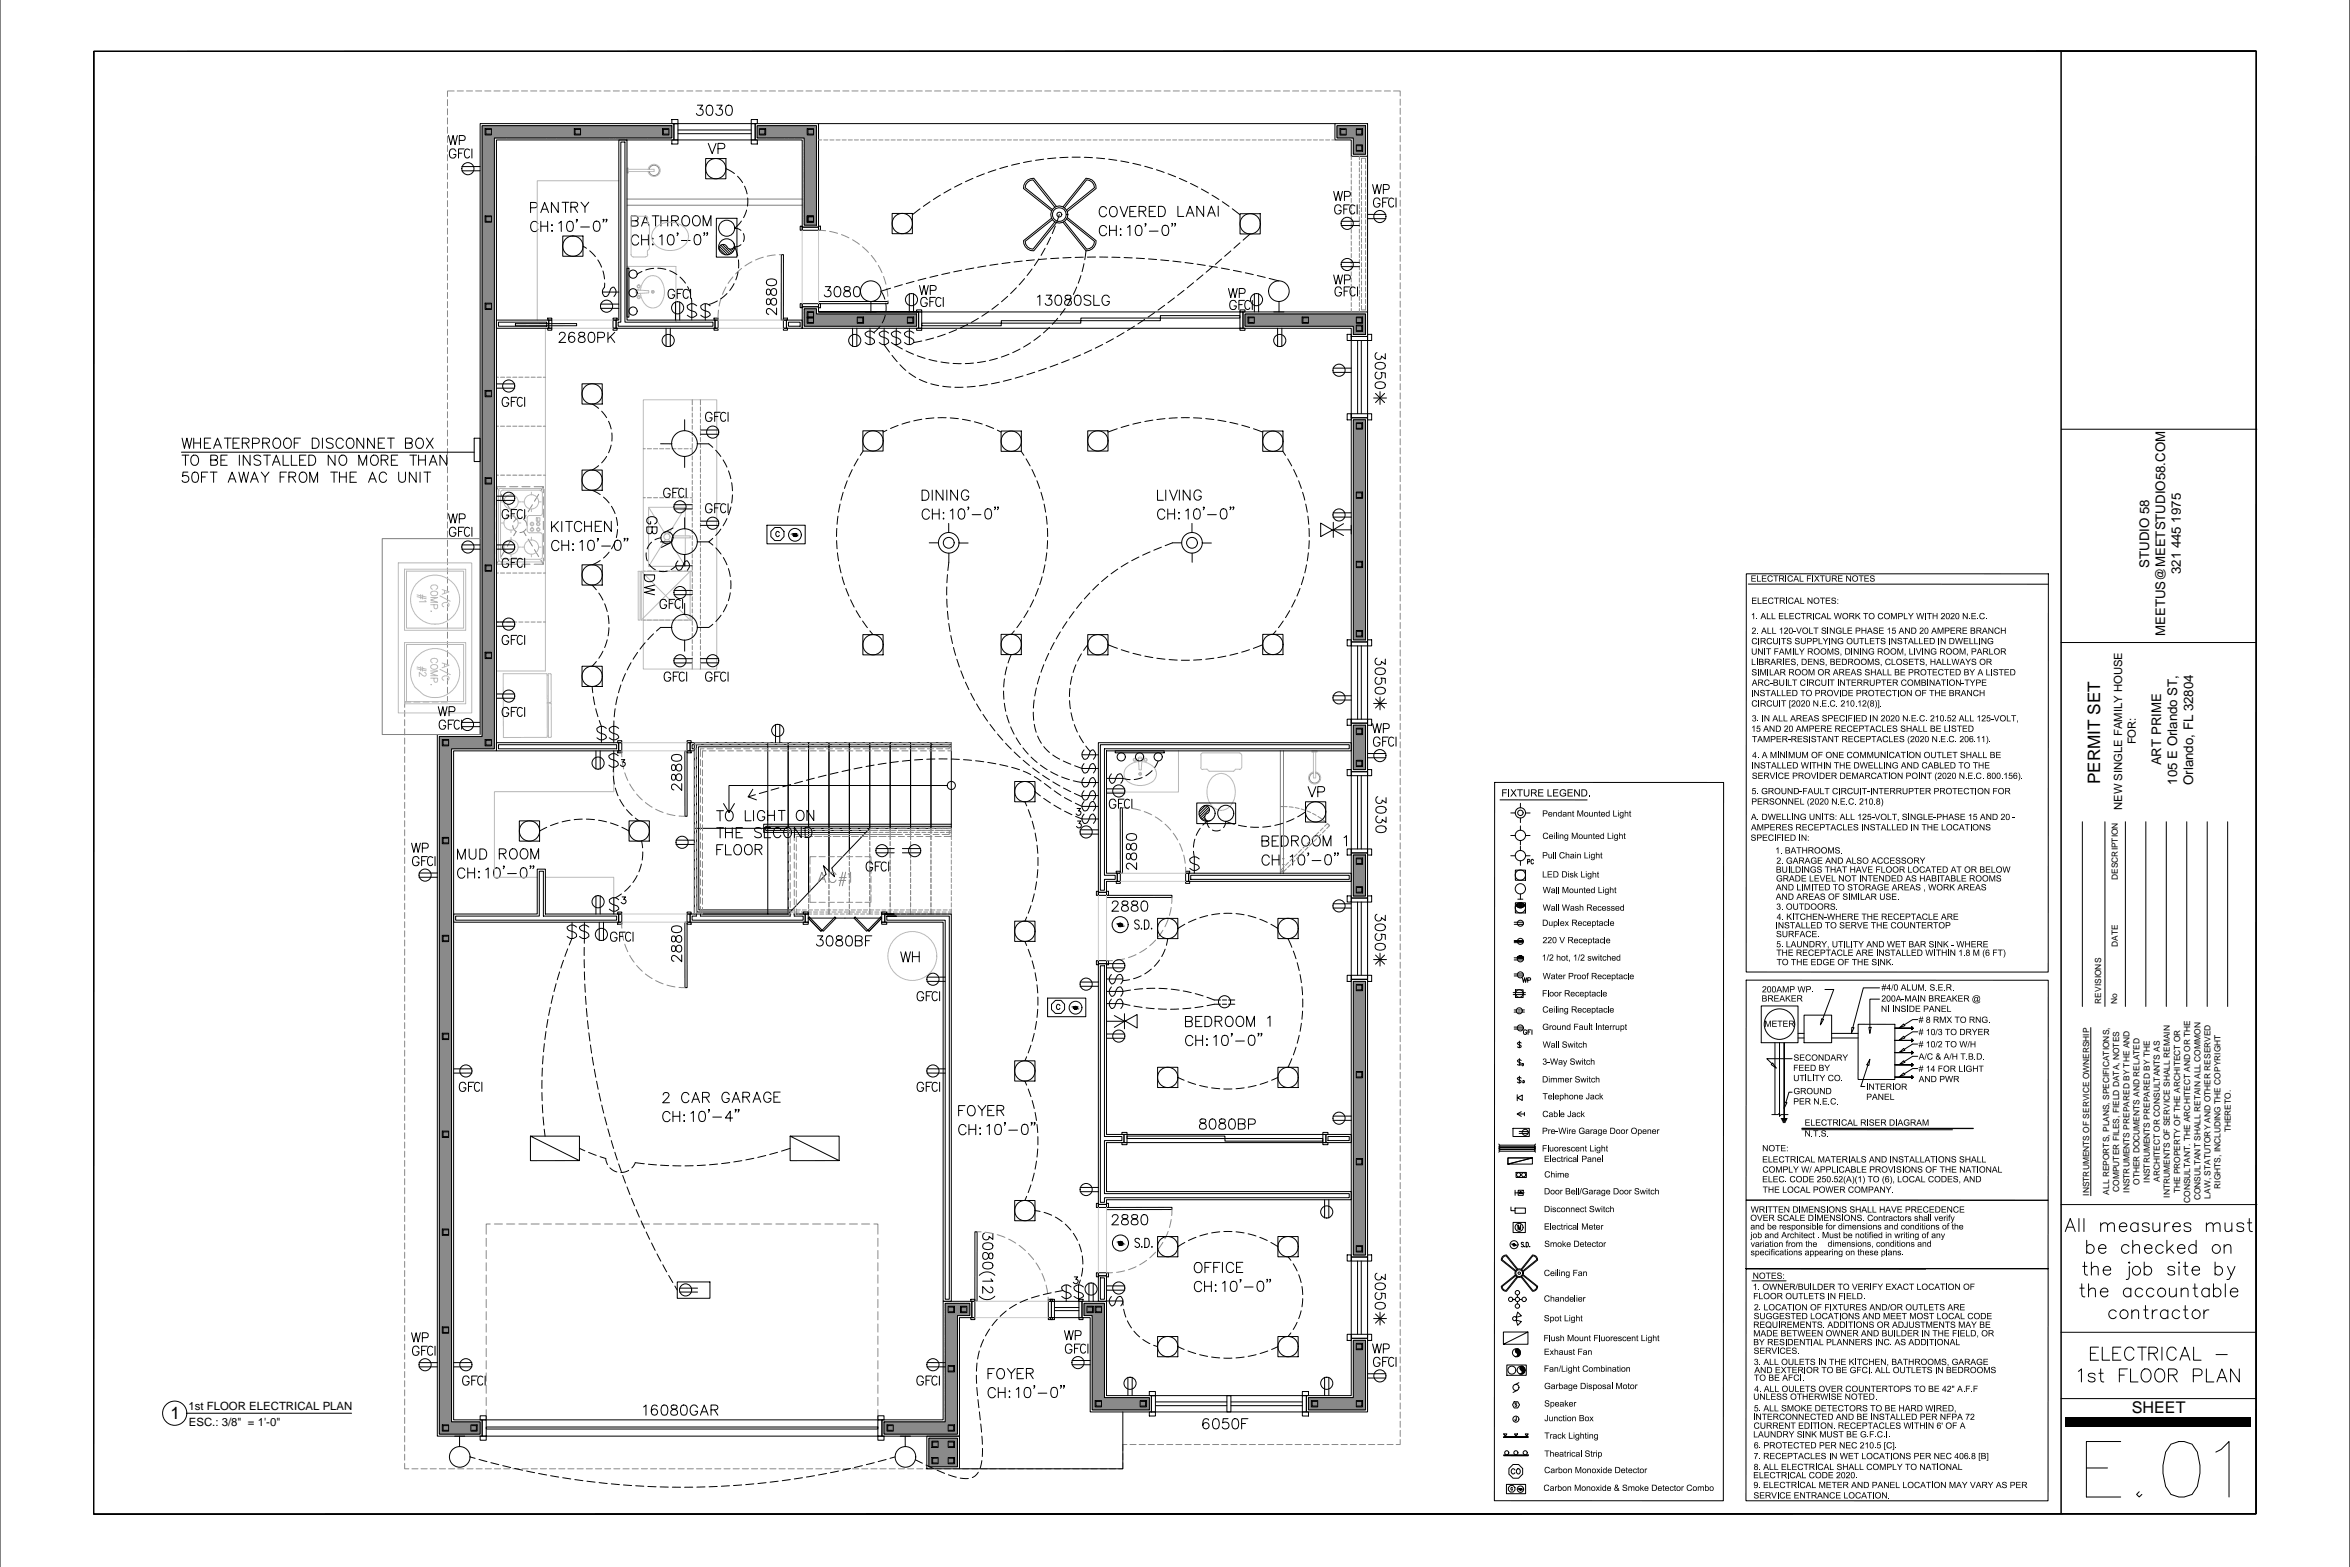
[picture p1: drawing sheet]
<svg xmlns="http://www.w3.org/2000/svg" width="914mm" height="610mm" viewBox="0 0 914 610" stroke-linecap="round" stroke-linejoin="round" font-family="sans-serif">
<defs><g id="words">
<g font-size="6.7">
<text x="817.2" y="305.1" transform="rotate(-90 817.2 305.1)">PERMIT SET</text>
<text x="66.3" y="552.2">1</text>
</g>
<text font-size="6.3" x="829.5" y="549.7">SHEET</text>
<g font-size="5.2">
<text x="836.2" y="220.9" transform="rotate(-90 836.2 220.9)">STUDIO 58</text>
<text x="848.6" y="223.3" transform="rotate(-90 848.6 223.3)">321 445 1975</text>
<text x="842.5" y="247.4" transform="rotate(-90 842.5 247.4)">MEETUS@MEETSTUDIO58.COM</text>
<text x="840.9" y="297.8" transform="rotate(-90 840.9 297.8)">ART PRIME</text>
<text x="847.1" y="305.3" transform="rotate(-90 847.1 305.3)">105 E Orlando ST,</text>
<text x="853.3" y="305.4" transform="rotate(-90 853.3 305.4)">Orlando, FL 32804</text>
</g>
<g font-size="4.4">
<text x="831.1" y="289.6" transform="rotate(-90 831.1 289.6)">FOR:</text>
<text x="825.8" y="315.2" transform="rotate(-90 825.8 315.2)">NEW SINGLE FAMILY HOUSE</text>
<text x="73.3" y="548.6">1st FLOOR ELECTRICAL PLAN</text>
<text x="73.5" y="554.7">ESC.: 3/8&quot; = 1'-0&quot;</text>
</g>
<text font-size="4.3" x="584.2" y="309.9">FIXTURE LEGEND.</text>
<g font-size="3.7">
<text x="681.2" y="226.3">ELECTRICAL FIXTURE NOTES</text>
<text x="681.5" y="234.9">ELECTRICAL NOTES:</text>
<text x="681.3" y="240.9">1. ALL ELECTRICAL WORK TO COMPLY WITH 2020 N.E.C.</text>
<text x="681.5" y="250.6">CIRCUITS SUPPLYING OUTLETS INSTALLED IN DWELLING</text>
<text x="681.5" y="246.5">2. ALL 120-VOLT SINGLE PHASE 15 AND 20 AMPERE BRANCH</text>
<text x="681.4" y="254.6">UNIT FAMILY ROOMS, DINING ROOM, LIVING ROOM, PARLOR</text>
<text x="681.4" y="258.7">LIBRARIES, DENS, BEDROOMS, CLOSETS, HALLWAYS OR</text>
<text x="681.5" y="262.7">SIMILAR ROOM OR AREAS SHALL BE PROTECTED BY A LISTED</text>
<text x="681.6" y="266.8">ARC-BUILT CIRCUIT INTERRUPTER COMBINATION-TYPE</text>
<text x="681.3" y="270.8">INSTALLED TO PROVIDE PROTECTION OF THE BRANCH</text>
<text x="681.5" y="274.8">CIRCUIT [2020 N.E.C. 210.12(8)].</text>
<text x="681.7" y="280.6">3. IN ALL AREAS SPECIFIED IN 2020 N.E.C. 210.52 ALL 125-VOLT,</text>
<text x="681.4" y="284.7">15 AND 20 AMPERE RECEPTACLES SHALL BE LISTED</text>
<text x="681.7" y="288.7">TAMPER-RESISTANT RECEPTACLES (2020 N.E.C. 206.11).</text>
<text x="681.5" y="299">INSTALLED WITHIN THE DWELLING AND CABLED TO THE</text>
<text x="681.8" y="294.9">4. A MINIMUM OF ONE COMMUNICATION OUTLET SHALL BE</text>
<text x="681.7" y="303">SERVICE PROVIDER DEMARCATION POINT (2020 N.E.C. 800.156).</text>
<text x="681.5" y="308.9">5. GROUND-FAULT CIRCUIT-INTERRUPTER PROTECTION FOR</text>
<text x="600.1" y="317.7">Pendant Mounted Light</text>
<text x="681.4" y="313">PERSONNEL (2020 N.E.C. 210.8)</text>
<text x="681.3" y="319">A. DWELLING UNITS: ALL 125-VOLT, SINGLE-PHASE 15 AND 20 -</text>
<text x="681.3" y="323">AMPERES RECEPTACLES INSTALLED IN THE LOCATIONS</text>
<text x="600.2" y="326.4">Ceiling Mounted Light</text>
<text x="681.2" y="327.1">SPECIFIED IN:</text>
<text x="600.1" y="333.9">Pull Chain Light</text>
<text x="690.8" y="332">1. BATHROOMS.</text>
<text x="691.2" y="336">2. GARAGE AND ALSO ACCESSORY</text>
<text x="600.1" y="341.4">LED Disk Light</text>
<text x="691" y="339.5">BUILDINGS THAT HAVE FLOOR LOCATED AT OR BELOW</text>
<text x="600.3" y="347.4">Wall Mounted Light</text>
<text x="691" y="346.4">AND LIMITED TO STORAGE AREAS , WORK AREAS</text>
<text x="691" y="342.9">GRADE LEVEL NOT INTENDED AS HABITABLE ROOMS</text>
<text x="691" y="350">AND AREAS OF SIMILAR USE.</text>
<text x="691.2" y="353.9">3. OUTDOORS.</text>
<text x="600.3" y="354.3">Wall Wash Recessed</text>
<text x="691.3" y="357.8">4. KITCHEN-WHERE THE RECEPTACLE ARE</text>
<text x="600.1" y="360.2">Duplex Receptacle</text>
<text x="690.9" y="361.2">INSTALLED TO SERVE THE COUNTERTOP</text>
<text x="691.1" y="364.6">SURFACE.</text>
<text x="600.2" y="366.9">220 V Receptacle</text>
<text x="691.2" y="368.5">5. LAUNDRY, UTILITY AND WET BAR SINK - WHERE</text>
<text x="691.2" y="371.8">THE RECEPTACLE ARE INSTALLED WITHIN 1.8 M (6 FT)</text>
<text x="599.9" y="373.7">1/2 hot, 1/2 switched</text>
<text x="691.3" y="375.5">TO THE EDGE OF THE SINK.</text>
<text x="600.3" y="380.9">Water Proof Receptacle</text>
<text x="600" y="387.6">Floor Receptacle</text>
<text x="685.5" y="389.6">BREAKER</text>
<text x="685.6" y="386.1">200AMP WP.</text>
<text x="732" y="389.6">200A-MAIN BREAKER @</text>
<text x="732.1" y="385.3">#4/0 ALUM. S.E.R.</text>
<text x="600.1" y="393.9">Ceiling Receptacle</text>
<text x="731.9" y="393.6">NI INSIDE PANEL</text>
<text x="600.1" y="400.7">Ground Fault Interrupt</text>
<text x="686.5" y="399.5">METER</text>
<text x="746.5" y="397.9"># 8 RMX TO RNG.</text>
<text x="600.2" y="407.6">Wall Switch</text>
<text x="746.5" y="407.4"># 10/2 TO W/H</text>
<text x="746.5" y="402.7"># 10/3 TO DRYER</text>
<text x="697.9" y="412.6">SECONDARY</text>
<text x="746.6" y="412.2">A/C &amp; A/H T.B.D.</text>
<text x="600.1" y="414.2">3-Way Switch</text>
<text x="697.7" y="416.6">FEED BY</text>
<text x="746.5" y="417"># 14 FOR LIGHT</text>
<text x="600" y="421.1">Dimmer Switch</text>
<text x="697.8" y="420.6">UTILITY CO.</text>
<text x="697.8" y="425.7">GROUND</text>
<text x="726.1" y="423.9">INTERIOR</text>
<text x="746.6" y="421">AND PWR</text>
<text x="600.2" y="427.7">Telephone Jack</text>
<text x="697.8" y="429.7">PER N.E.C.</text>
<text x="726.2" y="427.9">PANEL</text>
<text x="600.1" y="434.6">Cable Jack</text>
<text x="702.2" y="437.9">ELECTRICAL RISER DIAGRAM</text>
<text x="600" y="441.1">Pre-Wire Garage Door Opener</text>
<text x="702.1" y="442.1">N.T.S.</text>
<text x="600" y="447.9">Fluorescent Light</text>
<text x="685.7" y="447.9">NOTE:</text>
<text x="600.8" y="452">Electrical Panel</text>
<text x="685.7" y="452.2">ELECTRICAL MATERIALS AND INSTALLATIONS SHALL</text>
<text x="600.9" y="458.1">Chime</text>
<text x="685.7" y="459.9">ELEC. CODE 250.52(A)(1) TO (6), LOCAL CODES, AND</text>
<text x="685.8" y="456.2">COMPLY W/ APPLICABLE PROVISIONS OF THE NATIONAL</text>
<text x="600.8" y="464.6">Door Bell/Garage Door Switch</text>
<text x="685.8" y="464">THE LOCAL POWER COMPANY.</text>
<text x="600.8" y="471.5">Disconnect Switch</text>
<text x="681.2" y="471.7">WRITTEN DIMENSIONS SHALL HAVE PRECEDENCE</text>
<text x="600.8" y="478.3">Electrical Meter</text>
<text x="681" y="475">OVER SCALE DIMENSIONS. Contractors shall verify</text>
<text x="681.1" y="478.3">and be responsible for dimensions and conditions of the</text>
<text x="600.9" y="485.1">Smoke Detector</text>
<text x="681.2" y="485.1">variation from the dimensions, conditions and</text>
<text x="681.3" y="481.6">job and Architect . Must be notified in writing of any</text>
<text x="681.1" y="488.3">specifications appearing on these plans.</text>
<text x="600.7" y="496.4">Ceiling Fan</text>
<text x="682" y="497.5">NOTES:</text>
<text x="682" y="501.8">1. OWNER/BUILDER TO VERIFY EXACT LOCATION OF</text>
<text x="600.7" y="506.3">Chandelier</text>
<text x="682.2" y="505.4">FLOOR OUTLETS IN FIELD.</text>
<text x="682.5" y="509.8">2. LOCATION OF FIXTURES AND/OR OUTLETS ARE</text>
<text x="600.7" y="514">Spot Light</text>
<text x="682.4" y="513.2">SUGGESTED LOCATIONS AND MEET MOST LOCAL CODE</text>
<text x="600.6" y="521.7">Flush Mount Fluorescent Light</text>
<text x="682.2" y="516.6">REQUIREMENTS. ADDITIONS OR ADJUSTMENTS MAY BE</text>
<text x="682.2" y="519.9">MADE BETWEEN OWNER AND BUILDER IN THE FIELD, OR</text>
<text x="600.7" y="527.1">Exhaust Fan</text>
<text x="682.2" y="523.3">BY RESIDENTIAL PLANNERS INC. AS ADDITIONAL</text>
<text x="682.3" y="526.7">SERVICES.</text>
<text x="600.7" y="533.6">Fan/Light Combination</text>
<text x="682.4" y="531">3. ALL OULETS IN THE KITCHEN, BATHROOMS, GARAGE</text>
<text x="682.5" y="537.1">TO BE AFCI.</text>
<text x="682.6" y="534.2">AND EXTERIOR TO BE GFCI. ALL OUTLETS IN BEDROOMS</text>
<text x="600.8" y="540.4">Garbage Disposal Motor</text>
<text x="682.2" y="544.5">UNLESS OTHERWISE NOTED.</text>
<text x="682.6" y="541.5">4. ALL OULETS OVER COUNTERTOPS TO BE 42&quot; A.F.F</text>
<text x="600.8" y="547.2">Speaker</text>
<text x="682.4" y="549">5. ALL SMOKE DETECTORS TO BE HARD WIRED,</text>
<text x="600.9" y="552.9">Junction Box</text>
<text x="682.1" y="552.4">INTERCONNECTED AND BE INSTALLED PER NFPA 72</text>
<text x="682.3" y="555.8">CURRENT EDITION. RECEPTACLES WITHIN 6' OF A</text>
<text x="600.9" y="559.7">Track Lighting</text>
<text x="682.2" y="559.2">LAUNDRY SINK MUST BE G.F.C.I.</text>
<text x="682.4" y="563.5">6. PROTECTED PER NEC 210.5 [C].</text>
<text x="600.9" y="566.7">Theatrical Strip</text>
<text x="682.3" y="567.6">7. RECEPTACLES IN WET LOCATIONS PER NEC 406.8 [B]</text>
<text x="600.8" y="573.1">Carbon Monoxide Detector</text>
<text x="682.2" y="575.1">ELECTRICAL CODE 2020.</text>
<text x="682.3" y="571.9">8. ALL ELECTRICAL SHALL COMPLY TO NATIONAL</text>
<text x="600.6" y="580">Carbon Monoxide &amp; Smoke Detector Combo</text>
<text x="682.3" y="578.9">9. ELECTRICAL METER AND PANEL LOCATION MAY VARY AS PER</text>
<text x="682.3" y="582.9">SERVICE ENTRANCE LOCATION.</text>
</g>
<g font-size="3.3">
<text x="824.1" y="342.3" transform="rotate(-90 824.1 342.3)">DESCRIPTION</text>
<text x="824" y="368.4" transform="rotate(-90 824 368.4)">DATE</text>
<text x="817.6" y="390.4" transform="rotate(-90 817.6 390.4)">REVISIONS</text>
<text x="823.8" y="390.4" transform="rotate(-90 823.8 390.4)">No</text>
<text x="868" y="440.5" transform="rotate(-90 868 440.5)">THERETO.</text>
<text x="832.5" y="461" transform="rotate(-90 832.5 461)">OTHER DOCUMENTS AND RELATED</text>
<text x="836.5" y="460.1" transform="rotate(-90 836.5 460.1)">INSTRUMENTS PREPARED BY THE</text>
<text x="840.4" y="459.8" transform="rotate(-90 840.4 459.8)">ARCHITECT OR CONSULTANTS AS</text>
<text x="812.9" y="465.2" transform="rotate(-90 812.9 465.2)">INSTRUMENTS OF SERVICE OWNERSHIP</text>
<text x="820.7" y="464.8" transform="rotate(-90 820.7 464.8)">ALL REPORTS, PLANS, SPECIFICATIONS,</text>
<text x="824.6" y="463.6" transform="rotate(-90 824.6 463.6)">COMPUTER FILES, FIELD DATA, NOTES</text>
<text x="828.6" y="464" transform="rotate(-90 828.6 464)">INSTRUMENTS PREPARED BY THE AND</text>
<text x="844.3" y="465.9" transform="rotate(-90 844.3 465.9)">INTRUMENTS OF SERVICE SHALL REMAIN</text>
<text x="848.3" y="464.3" transform="rotate(-90 848.3 464.3)">THE PROPERTY OF THE ARCHITECT OR</text>
<text x="852.2" y="468" transform="rotate(-90 852.2 468)">CONSULTANT. THE ARCHITECT AND OR THE</text>
<text x="856.2" y="466.9" transform="rotate(-90 856.2 466.9)">CONSULTANT SHALL RETAIN ALL COMMON</text>
<text x="860.1" y="466.3" transform="rotate(-90 860.1 466.3)">LAW, STATUTORY AND OTHER RESERVED</text>
<text x="864" y="462.4" transform="rotate(-90 864 462.4)">RIGHTS, INCLUDING THE COPYRIGHT</text>
</g>
</g></defs>
<g fill="none" stroke="#000" stroke-width=".39">
<path d="M0 0v609.6M36.5 20l841.4-.1-.1 569-841.4 .1zM36.5 20l841.4-.1-.1 569-841.4 .1 .1-569-.1 569 841.4-.1 .1-569zM802 19.9v569M914.4 0v609.6M174.5 52.7l.9 3.6 .9-3.6 .8 3.6 .8-3.6M177.4 58.8a1.3 1.3 0 0 0-1.5-.9 1.3 1.3 0 0 0-1 1.4v.8a1.28 1.28 0 0 0 1.2 1.4 1.28 1.28 0 0 0 1.3-1.4h-.9M178.4 59.6h1.3M178.7 54.6h1.5a.96 .96 0 0 0 .8-.9 .96 .96 0 0 0-.8-1h-1.5v3.6M180.6 57.9h-2.2v3.6M182.7 58.4a1.16 1.16 0 0 0-1.4-.3 1.16 1.16 0 0 0-.6 1.2v.8a1.05 1.05 0 0 0 .6 1.3 1.05 1.05 0 0 0 1.4-.6M183.6 57.9v3.6"/>
<path d="M186.8 48.1h75.4v6.3h-69v237.7h-16.7v260.3h11.1v6.3h-17.4v-272.9h16.6zM187.6 48.9h73.8v4.8h-69v237.6h-16.7v261.8h11.1v4.8h-15.9v-271.4h16.7zM188.8 50.1h2.4v2.4h-2.4zM190.9 50.3h-1.8v1.9h1.8M223.5 50.1h2.4v2.4h-2.4zM225.6 50.3h-1.8v1.9h1.8M240.8 54.4h3.2v70.1h34.2v3.2h-38.5v-3.2h1.1zM241.6 55.2h1.6v70.1h34.2v1.6h-36.9v-1.6h1.1zM257.8 50.1h2.5v2.4h-2.5zM259.9 50.3h-1.8v1.9h1.8M261.4 46.5h2.4v1.6h-2.4zM261.4 54.4h2.4v1.6h-2.4z"/>
<path d="M262.2 48.1h30.1M262.2 48.1h1.6v6.3h-1.6zM263.8 52h28.5M263.8 50.6h28.5M263.8 54.4h28.5M271.4 40.9h2l-1.1 1.5a1.32 1.32 0 0 1 1 2.1 1.32 1.32 0 0 1-2.3-.4M275.3 41.1a1.27 1.27 0 0 1 1.9 .6 3.3 3.3 0 0 1-.4 3 1.3 1.3 0 0 1-1.9-.6 3.3 3.3 0 0 1 .4-3zM275.6 55.8l1.5 4 1.5-4M278.9 40.9h2.1l-1.2 1.5a1.32 1.32 0 0 1 1 2.1 1.32 1.32 0 0 1-2.3-.4M279.4 57.8h1.7a1.04 1.04 0 0 0 1-1 1.04 1.04 0 0 0-1-1h-1.7v4M282.9 41.1a1.3 1.3 0 0 1 1.9 .6 3.3 3.3 0 0 1-.4 3 1.3 1.3 0 0 1-1.9-.6 3.4 3.4 0 0 1 .4-3zM292.3 48.1h1.6v6.3h-1.6z"/>
<path d="M292.3 46.5h2.4v1.6h-2.4zM292.3 54.4h2.4v1.6h-2.4zM293.8 48.1h24.7v40.3h-6.4v-34h-18.3zM294.6 48.9h23.1v38.7h-4.8v-33.9h-18.3zM295.5 50.1h2.4v2.4h-2.4zM295.8 50.3h1.8v1.9h-1.8M314.1 50.1h2.4v2.4h-2.4zM316.2 50.3h-1.8v1.9h1.8M318.5 48.1h200.9M519.4 48.1h12.7v12.7h-6.3v-6.4h-6.4zM520.2 48.9h11.1v11.1h-4.7v-6.3h-6.4zM521.4 50.1h2.4v2.4h-2.4z"/>
<path d="M523.5 50.4h-1.8v1.8h1.8M527.7 50.1h2.5v2.4h-2.5zM527.7 56.4h2.5v2.4h-2.5zM528.1 50.4h1.8v1.8h-1.8M528.1 56.7h1.8v1.8h-1.8M186.8 66.4l-7.1 .1M186.8 64.8h-7.1M217.2 78.7v4l-2.6-4v4M218.7 78.7h2.7M220 78.7v4M229.1 78.7l-1.5 1.9-1.5-1.9M274.6 61.7h7.9l-.1 7.9h-7.8z"/>
<path d="M282.4 65.6l3.4 1.9M287 68.6l1.9 2.4M289.7 72.4l1 3M290.9 77l-.1 3.2M361.9 78.5l-2.6 1.8M365.9 75.9l-2.7 1.7M370 73.5l-2.7 1.6M374.2 71.4l-2.8 1.4M378.6 69.4l-2.9 1.3M383 67.6l-3 1.2M387.5 66.1l-3 1M392.1 64.7l-3.1 .9"/>
<path d="M396.7 63.6l-3.1 .7M401.4 62.6l-3.1 .6M406.1 61.9l-3.2 .5M410.8 61.4l-3.2 .3M415.6 61.2l-3.2 .1M417.2 61.2h3.1M421.9 61.2l3.2 .1M426.7 61.4l3.1 .3M431.4 61.9l3.2 .5M436.1 62.6l3.1 .6M440.8 63.5l3.1 .8M445.4 64.7l3.1 .9"/>
<path d="M450 66l3 1.1M454.5 67.6l2.9 1.2M458.9 69.4l2.9 1.3M463.2 71.4l2.9 1.4M467.5 73.5l2.7 1.6M471.6 75.9l2.7 1.7M475.6 78.5l2.6 1.8M518.9 74.5l.9 3.5 .9-3.5 .8 3.5 .9-3.5M523.1 76.4h1.6a.96 .96 0 0 0 .8-1 .96 .96 0 0 0-.8-.9h-1.6v3.5M525 79.7h-2.1v3.5M528.1 79.7v3.5M532.1 60.8v60.5"/>
<path d="M534.1 71.8l.9 3.6 .9-3.6 .7 3.6 .9-3.6M537 77.9a1.3 1.3 0 0 0-1.5-.9 1.3 1.3 0 0 0-1.1 1.4v.8a1.28 1.28 0 0 0 1.3 1.4 1.28 1.28 0 0 0 1.3-1.4h-.9M538 78.7h1.3M538.3 73.7h1.5a.96 .96 0 0 0 .8-1 .96 .96 0 0 0-.8-.9h-1.5v3.6M540.2 77h-2.2v3.6M542.3 77.5a1.16 1.16 0 0 0-1.4-.4 1.16 1.16 0 0 0-.6 1.3v.8a1.04 1.04 0 0 0 .6 1.3 1.04 1.04 0 0 0 1.3-.6M543.2 77v3.6M188.8 84h2.4v2.4h-2.4zM190.9 84.3h-1.8v1.8h1.8M206.4 80.8h1.8a1.04 1.04 0 0 0 .9-1 1.04 1.04 0 0 0-1-1h-1.7l.1 3.9M209.3 87.1a1.45 1.45 0 0 0-1.7-1 1.45 1.45 0 0 0-1.1 1.5 1.73 1.73 0 0 0 .4 1.9 1.73 1.73 0 0 0 1.8 .4l.6-.8M210.4 86.1l.1 4"/>
<path d="M210.4 88h2.7M211 81.4h1.9M213.1 86.1v4M213.4 82.7l-1.5-4-1.5 4M214.6 87.6h.4zM214.8 89.7v.4zM217.4 86.8l1-.7v3.9M219 91.8h7.8v7.9h-7.8zM221 86.3a1.29 1.29 0 0 1 1.9 .5 3.3 3.3 0 0 1-.4 3 1.28 1.28 0 0 1-1.8-.5 3.2 3.2 0 0 1 .3-3zM222.1 80.6l2.3-.2a.92 .92 0 0 0 0-1.5l-2.3-.2v4M223.5 80.6l1.3 2.1M224.6 85.5h-.4h.4l-.4 .9"/>
<path d="M225.9 88.3h3.4M226.8 95.8l1.4 .8M227.6 80.6v2M229.5 97.6l2.2 2.2M231.4 86.2a1.29 1.29 0 0 1 1.9 .6 3.3 3.3 0 0 1-.4 3 1.28 1.28 0 0 1-1.8-.6 3.2 3.2 0 0 1 .3-3zM235 85.4h-.4h.4l-.4 1M236.1 85.4h-.3h.3l-.3 1M245.6 85.9l2.3-.2a.92 .92 0 0 0 0-1.5l-2.3-.2 .1 4 2.2-.2a1.05 1.05 0 0 0 .4-1.2 1.05 1.05 0 0 0-.9-.7M248.5 92.3a1.45 1.45 0 0 0-1.7-.9 1.45 1.45 0 0 0-1.1 1.5 1.72 1.72 0 0 0 .4 1.9 1.72 1.72 0 0 0 1.8 .3l.6-.7M249.6 91.4l.1 3.9M250.2 86.6h1.9M252.3 91.4v3.9"/>
<path d="M252.3 93.2l-2.7 .1M252.6 87.9l-1.5-3.9-1.5 4M253.8 84h2.6M253.8 95.1h.4zM254 92.7v.3zM255.1 84v3.9M256.6 92.1l1-.8v4M257.2 84v3.9M259.8 83.9v4M259.8 85.8l-2.6 .1M260.2 91.5a1.28 1.28 0 0 1 1.9 .6 3.3 3.3 0 0 1-.4 3 1.25 1.25 0 0 1-1.8-.6 3.2 3.2 0 0 1 .3-3zM261.3 85.8l2.3-.2a.92 .92 0 0 0 0-1.5l-2.3-.2v4"/>
<path d="M262.7 85.8l1.3 2.1M263.8 90.7h-.4h.4l-.4 1M265.1 93.6h3.4M265.7 84.5a1.64 1.64 0 0 1 2.1-.2 1.64 1.64 0 0 1 .5 2.1 1.51 1.51 0 0 1-1.5 1.5 1.51 1.51 0 0 1-1.5-1.5zM270.2 84.1a1.81 1.81 0 0 1 2.1 .6 1.81 1.81 0 0 1 0 2.2 1.46 1.46 0 0 1-1.7 1 1.46 1.46 0 0 1-1.1-1.5 2.42 2.42 0 0 1 .7-2.3zM270.6 91.5a1.29 1.29 0 0 1 1.9 .5 3.2 3.2 0 0 1-.4 3 1.28 1.28 0 0 1-1.8-.5 3.2 3.2 0 0 1 .3-3zM274.2 90.7h-.4h.4l-.4 .9M275.3 90.7h-.3h.3l-.3 .9M276.6 87.8v-3.9l-1.5 4-1.5-4v4M278.7 84.9h8v15.1h-8zM279.8 96.7l2.4 2.4M280 95.9l3.2 3.2"/>
<path d="M280.5 95.4l3.5 3.5M281.1 95.1l3.5 3.5M283.9 96.9l1.2 1.2M284.8 96.8l.7 .7M285.4 96.4l.3 .4M285.5 94.6a1.58 1.58 0 0 1-.8 2.3 1.58 1.58 0 0 1-2.1-1.3 1.62 1.62 0 0 0-2.1-.3 1.62 1.62 0 0 0-.6 2M285.7 95.8l.1 .1M288.3 95.2l-.9 .6-1.5 .2 1.1 3.5M288.5 86l-2.6 2.8 1.5 .3 .9 .5M289.3 90.9l.3 1.5-.3 1.6M290.5 81.7l-1.2 3M304 99.1h.8v25.4h-.8z"/>
<path d="M311.4 88h.7v1.6h-.7zM312.1 88.4h6.4v1.2h-6.4zM314.1 84h2.4v2.4h-2.4zM314.1 84h2.4v2.5h-2.4zM316.2 86.1h-1.8v-1.8h1.8h-1.8v1.8h1.8M318.5 88h.8v1.6h-.8zM347.1 83h7.9v7.9h-7.9zM358 81.2l-3 2.3M406.7 96.6l-1.6 2.8M408.8 92.3l-1.4 2.9M409.2 84.9l-10.9 8.7a3.8 3.8 0 0 0 4 4l8.8-11M409.5 85.4l-10.6 8.5a3.1 3.1 0 0 0 3 3l8.5-10.6"/>
<path d="M410.4 80.6l-8.5-10.6a3.3 3.3 0 0 0-3 3l10.6 8.5M410.6 87.9l-1.2 3M411.1 80.3l-8.8-11a3.8 3.8 0 0 0-4 4l10.9 8.7M412.2 83.5l-1 2.9M413.6 80.5l9-11.2a3.8 3.8 0 0 1 3.9 4l-11.2 9M414.2 80.8l8.6-10.8a3.1 3.1 0 0 1 3.1 3l-10.9 8.7M415 85.2l10.9 8.7a3 3 0 0 1-3.1 3l-8.6-10.8M415.3 84.6l11.2 9a3.8 3.8 0 0 1-3.9 4l-9-11.1M422.6 97.6l-.5 3.4M426.3 100h-3.2M427.9 100h3.1M430.6 81.3a1.46 1.46 0 0 0-1.7-.9 1.46 1.46 0 0 0-1.2 1.5 1.73 1.73 0 0 0 .4 1.9 1.73 1.73 0 0 0 1.9 .3l.6-.7"/>
<path d="M430.6 88.7a1.45 1.45 0 0 0-1.7-1 1.45 1.45 0 0 0-1.1 1.6 1.72 1.72 0 0 0 .3 1.8 1.72 1.72 0 0 0 1.9 .4l.6-.7M431.7 87.7v4M432.1 80.9a1.46 1.46 0 0 1 1.6-.5 1.46 1.46 0 0 1 1 1.5 1.73 1.73 0 0 1-.4 1.8 1.73 1.73 0 0 1-1.8 .4 2.49 2.49 0 0 1-.4-3.2zM434.4 87.7v4M434.4 89.6h-2.7M435.9 89.2h.3zM435.9 91.5h.4zM438.7 88.5l1-.8v4M438.9 80.3l-1.5 4-1.6-4M439.6 82.2h1.5M442.1 80.3h-2.5v4h2.5M442.3 87.9a1.28 1.28 0 0 1 1.9 .5 3.3 3.3 0 0 1-.4 3.1 1.3 1.3 0 0 1-1.9-.6 3.3 3.3 0 0 1 .4-3z"/>
<path d="M443.2 82.2l2.3-.2a.91 .91 0 0 0 0-1.5l-2.3-.2v4M444.5 82.2l1.4 2.1M445.9 87.1h-.4h.4l-.4 1M448.7 82.2h-1.5M449.6 80.3h-2.4v4l2.4-.1M450.6 89.9h-3.4M450.8 80.3h1.3a2.13 2.13 0 0 1 1.4 2 2.13 2.13 0 0 1-1.4 1.9h-1.3zM452.7 87.8a1.28 1.28 0 0 1 1.9 .6 3.3 3.3 0 0 1-.4 3 1.27 1.27 0 0 1-1.9-.6 3.2 3.2 0 0 1 .4-3zM456.3 87.1h-.4h.4l-.4 .9M457.4 87.1h-.4h.4l-.4 .9M458.3 80.2v4h2.3M462.1 82.9h1.9"/>
<path d="M464.6 84.2l-1.6-4-1.4 4M468.3 80.2l.1 4-2.7-4v4M469.9 84.2l1.5-4 1.5 4M472.3 82.8h-1.9M474 80.2v3.9M478.9 97.6l-2.4 2.1M479.5 81.2l3 2.3M482.5 83.1h7.9v7.9h-7.9zM482.5 94.5l-2.4 2.1M486.4 91l-2.7 2.4M521.8 86.1h7.2M521.8 87.7h7.2"/>
<path d="M521.9 80.6a1.3 1.3 0 0 0-1.5-.9 1.3 1.3 0 0 0-1.1 1.4v.8a1.28 1.28 0 0 0 1.3 1.4 1.28 1.28 0 0 0 1.3-1.4h-.9M522.9 81.3h1.3M527.2 80.1a1.16 1.16 0 0 0-1.4-.3 1.16 1.16 0 0 0-.6 1.3v.8a1.05 1.05 0 0 0 .6 1.2 1.05 1.05 0 0 0 1.3-.5M532.1 83.4h7.2M532.1 85.1h7.2M188.8 117.9h2.4v2.5h-2.4zM190.9 118.2h-1.8v1.9h1.8M232.6 101.1l1.5 2.8M233.7 120h7.1M233.7 118.3h7.1M234.4 113.6h6.4M234.6 105.4l.6 3.1"/>
<path d="M235.3 110.1a3 3 0 0 1-.9 2.9v1.1l.8 1.3a2.79 2.79 0 0 0 2.4-3l.8-.7a1.89 1.89 0 0 1 1 3l-.5 .7M243.9 104.3h.8v19.1h-.7zM249.8 105.6l-1.9 1.1M254.4 104.4l-3.2 .6M255.9 104.3l3.2 .5M260.6 105.3l2.8 1.5M262.5 113.4a1.3 1.3 0 0 0-1.5-.9 1.3 1.3 0 0 0-1.1 1.4v.8a1.28 1.28 0 0 0 1.3 1.4 1.28 1.28 0 0 0 1.3-1.4h-.9M262.8 117.4v7.1M263.5 114.2h1.3M264.5 117.4v7.1M264.6 107.8l2.1 2.4M265.7 112.5h-2.2v3.6"/>
<path d="M267.5 111.5l1.2 2.9M267.8 113a1.16 1.16 0 0 0-1.3-.3 1.16 1.16 0 0 0-.7 1.2v.8a1.04 1.04 0 0 0 .7 1.3 1.04 1.04 0 0 0 1.3-.6M268.7 112.5v3.6M269 116l.2 8.5M271.1 119a2.4 2.4 0 0 0-3.7 0 2.75 2.75 0 0 0 3 2.3l.7 .9v.4a2.36 2.36 0 0 1-3.7 0M274.4 118.2v6.3M276.3 119a2.38 2.38 0 0 0-3.6 0 2.71 2.71 0 0 0 3 2.3l.6 .9v.4a2.36 2.36 0 0 1-3.6 0M279.1 117.1l-3.4 1.4M282.9 114.2l-2.4 2M285.6 110.3l-1.6 2.7M287.2 105.8l-.9 3.1M287.3 101.1l.1 3.2"/>
<path d="M298.4 116.4a1.51 1.51 0 0 0 .4 2.1l.7-.2 .2-.4a1.47 1.47 0 0 1 .5-1.5 1.47 1.47 0 0 1 1.6-.2 1.41 1.41 0 0 1 .4 1.6 1.41 1.41 0 0 1-1.3 .9 2.32 2.32 0 0 1-1.4-2.3zM298.4 112.6a1.5 1.5 0 0 0 .4 2.1l.7-.2 .2-.3a1.47 1.47 0 0 1 .5-1.6 1.47 1.47 0 0 1 1.6-.1 1.41 1.41 0 0 1 .4 1.5 1.41 1.41 0 0 1-1.3 .9 2.32 2.32 0 0 1-1.4-2.3zM298.4 109.1a3.1 3.1 0 0 1 3.6 0 1.3 1.3 0 0 1-.6 1.9 3.2 3.2 0 0 1-3-.4zM302.2 119.8v2.7l-1.9-1.9a1.22 1.22 0 0 0-1.7-.4l-.4 .6v.7l.9 .8M311.4 118.1h.7v1.6h-.7zM312.1 118.1h6.4v1.2h-6.4zM318.5 117.3h27v.8h-27zM318.5 118.1h.8v1.6h-.8zM321.1 111.5h2.1l-1.1 1.5a1.33 1.33 0 0 1 1.2 1.8 1.33 1.33 0 0 1-2.2 .5l-.4-.6M325.1 111.7a1.28 1.28 0 0 1 1.9 .6 3.2 3.2 0 0 1-.4 3 1.28 1.28 0 0 1-1.9-.6 3.3 3.3 0 0 1 .4-3zM328.7 111.7a.79 .79 0 0 0 .4 1.3 1.43 1.43 0 0 1 1.5 .6 1.43 1.43 0 0 1 0 1.7 1.63 1.63 0 0 1-2.3-.6 1.57 1.57 0 0 1 1.9-1.7 .81 .81 0 0 0 .4-1.3zM332.7 111.7a1.28 1.28 0 0 1 1.8 .6 3.2 3.2 0 0 1-.3 3 1.29 1.29 0 0 1-1.9-.6 3.3 3.3 0 0 1 .4-3z"/>
<path d="M338.9 117.3v4M344.7 117.9v3.2M346.5 112.1l-3.7 1.2 1.5 3.1M351.1 110.7l-3.1 1M353.8 114.2v7.1M355.5 114.2v7.1M355.7 109.5l-3.1 .8M357.8 111.1l.9 3.5 .9-3.5 .7 3.5 .9-3.5M360.3 108.3l-3.1 .8M360.8 116.6a1.3 1.3 0 0 0-1.5-.9 1.3 1.3 0 0 0-1 1.4v.8a1.28 1.28 0 0 0 1.2 1.4 1.28 1.28 0 0 0 1.3-1.4h-.9M361.8 117.3h1.3M362 113h1.5a.96 .96 0 0 0 .8-1 .96 .96 0 0 0-.8-.9h-1.5v3.5"/>
<path d="M364 115.7h-2.2v3.6M364.9 107.1l-3.1 .8M366.2 116.1a1.17 1.17 0 0 0-1.4-.3 1.17 1.17 0 0 0-.7 1.3v.8a1.05 1.05 0 0 0 .7 1.2 1.05 1.05 0 0 0 1.3-.5M367 115.7v3.6M369.5 106.1l-3 .7M374.2 105.1l-3.1 .7M378.9 104.3l-3.1 .5M383.6 103.5l-3.2 .5M388.3 102.7l-3.2 .5M388.5 118.4l-2.5 1.9M392.1 115.3l-2.4 2.1M393 102.1l-3.1 .4"/>
<path d="M395.5 112l-2.3 2.2M397.7 101.6l-3.1 .3M398.7 108.4l-2.1 2.4M401.6 104.6l-2 2.6M402.5 101.1l-3.2 .3M403.7 115.6l.9-.8v4M404.2 100.7l-1.7 2.6M407.1 114.8h2.1l-1.2 1.5a1.33 1.33 0 0 1 1.2 1.9 1.33 1.33 0 0 1-2.1 .4l-.4-.6M407.2 100.7l-3.1 .3M411 115a1.28 1.28 0 0 1 1.9 .6 3.3 3.3 0 0 1-.4 3 1.28 1.28 0 0 1-1.8-.6 3.2 3.2 0 0 1 .3-3zM412 100.4l-3.2 .2M414.6 115a.79 .79 0 0 0 .4 1.3 1.47 1.47 0 0 1 1.5 .5 1.47 1.47 0 0 1 .2 1.6 1.41 1.41 0 0 1-1.5 .4 1.41 1.41 0 0 1-.9-1.3 2.32 2.32 0 0 1 2.2-1.4l.2-.7a1.51 1.51 0 0 0-2.1-.4z"/>
<path d="M416.8 100.2l-3.2 .1M416.9 116l-1.6 2.7M418.6 115a1.28 1.28 0 0 1 1.9 .6 3.3 3.3 0 0 1-.4 3 1.3 1.3 0 0 1-1.9-.6 3.2 3.2 0 0 1 .4-3zM419 111.7l-1.4 2.9M420.6 107.2l-1.1 3M421.5 100.1h-3.2M421.8 102.6l-.8 3.1M424.5 115.4a1.51 1.51 0 0 0-2.7 .4l.4 .5 1.5 .6a.96 .96 0 0 1 .7 .7 .96 .96 0 0 1-.3 1 1.82 1.82 0 0 1-2.3-.4M425.6 114.8v4h2.3M431.6 115.8a1.46 1.46 0 0 0-1.6-1 1.46 1.46 0 0 0-1.2 1.5 1.74 1.74 0 0 0 .4 1.9 1.74 1.74 0 0 0 1.9 .4l.5-.7v-.6h-.9M432.6 100.1h3.2M437.4 100.2l3.1 .1"/>
<path d="M442.1 100.4l3.2 .2M446.9 100.7l3.1 .3M451.6 101.1l3.2 .3M453.2 118.8l-2.6 1.9M456.4 101.6l3.1 .3M457 115.9l-2.6 1.9M460.7 113l-2.5 1.9M461.1 102.1l3.1 .5M464.4 110l-2.4 2M465.8 102.8l3.2 .5M468.1 106.9l-2.5 2.1M470.5 103.5l3.2 .5"/>
<path d="M471.7 103.8l-2.4 2.1M475.2 104.3l3.1 .6M475.3 100.8l-2.4 2M478 112.2l.9 3.6 .9-3.6 .7 3.6 .9-3.6M479.9 105.2l3.1 .6M481.1 117.8a1.31 1.31 0 0 0-1.6-.9 1.31 1.31 0 0 0-1 1.4v.7a1.29 1.29 0 0 0 1.3 1.4 1.29 1.29 0 0 0 1.3-1.4h-.9M482.1 118.5h1.2M482.2 114.1h1.5a.96 .96 0 0 0 .8-.9 .96 .96 0 0 0-.8-1h-1.5v3.6M484.2 116.9h-2.1v3.5M484.6 106.1l3.1 .7M486.4 117.3a1.15 1.15 0 0 0-1.4-.3 1.15 1.15 0 0 0-.6 1.3v.7a1.05 1.05 0 0 0 .6 1.3 1.05 1.05 0 0 0 1.3-.6M487.3 116.9v3.5"/>
<path d="M488.1 114.2v7.1M489.2 107.2l3.1 .7M489.7 114.2v7.1M493.8 108.3l3.8 1M497.7 117.3v4M518.9 107l.9 3.5 .9-3.5 .8 3.5 .9-3.5M521.8 102.1h7.2M521.8 103.7h7.2M522 112.5a1.3 1.3 0 0 0-1.5-.9 1.3 1.3 0 0 0-1 1.4v.8a1.28 1.28 0 0 0 1.2 1.4 1.28 1.28 0 0 0 1.3-1.4h-.9M523 113.3h1.3M523.1 108.9h1.6a.96 .96 0 0 0 .8-1 .96 .96 0 0 0-.8-.9h-1.6v3.5M525.2 111.6h-2.2v3.6"/>
<path d="M527.3 112.1a1.15 1.15 0 0 0-1.4-.4 1.15 1.15 0 0 0-.6 1.3v.8a1.05 1.05 0 0 0 .6 1.2 1.05 1.05 0 0 0 1.4-.5M528.2 111.6v3.6M193.2 124.5h20.3v3.2h-20.3zM194 125.3h18.7v1.6h-18.7zM200.6 125.9h23.8v.8h-23.8zM213.1 127.7h1.6v.8h-1.6zM213.1 123.8h1.6v.7h-1.6zM213.5 124.5h1.2v3.2h-1.2zM217.7 130.2l.1-.6a1.28 1.28 0 0 1 1.9 0 1.24 1.24 0 0 1-.3 1.7l-1.9 1.9h2.6M223.5 129.8a1.15 1.15 0 0 0-1.1-.6 1.15 1.15 0 0 0-1 .8 2.32 2.32 0 0 0 1 3.2 1.23 1.23 0 0 0 1.3-1.1 1.23 1.23 0 0 0-1.1-1.3 1.23 1.23 0 0 0-1.3 1.1M225.4 129.5a.79 .79 0 0 0 .4 1.3 1.47 1.47 0 0 1 1.5 .5 1.47 1.47 0 0 1 .2 1.5 1.41 1.41 0 0 1-1.6 .4 1.41 1.41 0 0 1-.9-1.3 2.32 2.32 0 0 1 2.3-1.3l.2-.8a1.5 1.5 0 0 0-2.1-.3zM229.4 129.5a1.31 1.31 0 0 1 1.9 .5 3.3 3.3 0 0 1-.4 3 1.27 1.27 0 0 1-1.9-.5 3.3 3.3 0 0 1 .4-3z"/>
<path d="M232.6 131.3h1.7a1.04 1.04 0 0 0 1-1 1.04 1.04 0 0 0-1-1h-1.7v3.9M236.6 129.3v3.9M237.5 131l1.7 2.2M238.5 124.5h1.2v3.2h-1.2zM238.5 127.7h1.6v.8h-1.6zM238.5 123.8h1.6v.7h-1.6zM239.2 129.3l-2.6 2.6M259.2 127.7v7.1M260.8 127.7v7.1M277.8 127.7h1.6v.8h-1.6zM277.8 123.8h1.6v.7h-1.6zM278.2 124.5h1.2v3.2h-1.2z"/>
<path d="M304.8 127.7h1.6v.8h-1.6zM304.8 123.8h1.6v.7h-1.6zM304.8 124.5h1.2v3.2h-1.2zM306 124.5h6.1v3.2h-6.1zM306.8 125.3h4.5v1.6h-4.5zM312.9 120.1h4.8v2.1h39v4.7h-43.8zM314.1 123.3h2.4v2.5h-2.4zM314.1 121.2h2.4v2.5h-2.4zM316.2 123.6h-1.8v1.9h1.8M316.2 121.6h-1.8v1.8h1.8M318.5 121.3h38.9v6.4h-45.3v-8.4h6.4v2h38.9M331.7 127.7v7.1"/>
<path d="M333.4 127.7v7.1M333.6 123.3h2.4v2.5h-2.4zM333.9 123.6h1.8v1.9h-1.8M336.8 121.3h4M338.5 127.7v6.3M340.3 129.6a2.41 2.41 0 0 0-3.7 0 1.42 1.42 0 0 0 1.1 1.4 3.1 3.1 0 0 1 2.6 1.6v.7a2.38 2.38 0 0 1-3.7 0M342.4 126.9l-2.4 2.5M343.9 134l2.2 3M344 127.7v6.3M344.4 122.7l-1.1 2.9M345.8 129.6a2.4 2.4 0 0 0-3.7 0 1.41 1.41 0 0 0 1.1 1.4 3.1 3.1 0 0 1 2.6 1.6v.7a2.4 2.4 0 0 1-3.7 0M347.1 138.2l2 2.5"/>
<path d="M348.1 134l3 1.8M348.7 127.7v6.3M350.5 129.6a2.4 2.4 0 0 0-3.7 0 1.41 1.41 0 0 0 1.2 1.4 3.1 3.1 0 0 1 2.5 1.6v.7a2.4 2.4 0 0 1-3.7 0M352.6 136.5l2.9 1.3M353.1 123.3h2.4v2.5h-2.4zM353.4 123.6h1.8v1.9h-1.8M353.8 127.7v6.3M355.6 129.6a2.38 2.38 0 0 0-3.7 0 1.42 1.42 0 0 0 1.1 1.4 3.1 3.1 0 0 1 2.6 1.6v.7a2.38 2.38 0 0 1-3.7 0M356.7 127.7h1.9v.8h-1.9zM356.7 120.6h1.9v.7h-1.9zM356.9 138.4l3 1M357.4 121.3h1.2v6.4h-1.2z"/>
<path d="M358.6 125.7h31v1h-31zM358.6 127.7h123.9M358.6 121.3h123.9M358.7 132.7l-3.1 .6M361.5 139.8l3.1 .7M363.3 131.5l-3.1 .8M367.8 130l-3 1M372.2 128.2l-2.9 1.3M376.5 126.2l-2.8 1.4M380.7 123.8l-2.8 1.6M384.7 121.2l-2.7 1.8M388.1 139.4l-3.1 .8"/>
<path d="M389.6 124.8h31v.9h-31zM392.6 137.8l-3 1.1M396.9 135.8l-2.9 1.4M401 133.4l-2.7 1.6M404.8 130.5l-2.5 1.9M408.3 127.3l-2.3 2.2M411.6 123.8l-2.1 2.4M414.4 120l-1.8 2.6M416 139.9l-2.9 1.2M420.4 138.1l-2.9 1.2M420.6 123.7h30.9v1.1h-30.9zM424.8 136.1l-2.9 1.4"/>
<path d="M429 134l-2.8 1.4M433.2 131.8l-2.8 1.5M437.4 129.4l-2.8 1.6M441.4 126.9l-2.7 1.7M445.4 124.3l-2.7 1.7M449.3 121.6l-2.6 1.8M451.5 122.8h31v.9h-31zM482.5 121.3h1.2v6.4h-1.2zM482.5 127.7h1.9v.8h-1.9zM482.5 120.6h1.9v.7h-1.9zM483.7 121.3h48.4v9.6h-6.3v-3.2h-42.1zM484.4 122.2h46.9v7.9h-4.7v-3.2h-42.2z"/>
<path d="M485.6 123.3h2.5v2.5h-2.5zM487.7 123.6h-1.8v1.9h1.8M495.6 121.3h4M497.1 127.7v7.1M498.8 127.7v7.1M506.7 123.3h2.4v2.5h-2.4zM508.8 123.6h-1.8v1.9h1.8M524.2 130.1h1.6v2.4h-1.6zM525.8 130.9h6.3v1.6h-6.3zM525.8 132.5v30M527.7 126.5h2.5v2.4h-2.5zM527.7 123.3h2.5v2.5h-2.5z"/>
<path d="M528.1 126.8h1.8v1.8h-1.8M528.1 123.6h1.8v1.9h-1.8M528.3 132.5v28.5M529.7 132.5v28.5M532.1 130.1h1.6v2.4h-1.6zM532.1 132.5v28.5M535.8 137.2a1.36 1.36 0 0 0-.5 2.1 1.36 1.36 0 0 0 2.2-.2v-.6l1.5 1.2v-2.1M188.8 151.9h2.4v2.4h-2.4zM190.9 152.2h-1.8v1.8h1.8M193.2 149.4h7.1M193.2 151h7.1M197.9 155.4a1.3 1.3 0 0 0-1.5-.8 1.3 1.3 0 0 0-1 1.4v.7a1.28 1.28 0 0 0 1.3 1.4 1.28 1.28 0 0 0 1.2-1.4h-.9"/>
<path d="M198.9 156.2h1.3M201.1 154.6h-2.2v3.5M203.3 155a1.16 1.16 0 0 0-1.4-.3 1.16 1.16 0 0 0-.6 1.3v.7a1.04 1.04 0 0 0 .6 1.3 1.04 1.04 0 0 0 1.3-.6M204.2 154.6v3.5M226.5 149.3h7.8v7.9h-7.8zM230.4 157.2l2.5 1.7M234.1 160l1.9 2.5M350.2 141.9l2.2 2.2M353.7 145.1l2.6 1.7M357.7 147.6l2.9 1.2M362.2 149.3l3.1 .7M366.1 140.8l3.2 .4"/>
<path d="M366.8 150.3l3.2 .3M370.8 141.4l3.2 .1M374.7 150.6l-3.1 .1M378.8 141.2l-3.2 .3M379.5 150.3l-3.2 .3M383.5 140.5l-3.2 .6M384.2 149.6l-3.1 .5M388.9 148.7l-3.1 .6M393.5 147.5l-3.1 .8M398.1 146.2l-3.1 .9M402.6 144.8l-3 1M407.1 143.3l-3 1"/>
<path d="M411.6 141.6l-3 1.1M518.7 143.2h7.1M518.7 144.9h7.1M534.5 154.8h5M535.2 153.1l3.6 3.5M535.2 141.5a3.1 3.1 0 0 1 3.6 0 1.28 1.28 0 0 1-.5 1.9 3.3 3.3 0 0 1-3.1-.4zM535.2 149.1a3.1 3.1 0 0 1 3.6 0 1.28 1.28 0 0 1-.5 1.9 3.3 3.3 0 0 1-3.1-.4zM535.8 144.8a1.4 1.4 0 0 0-.5 2 1.4 1.4 0 0 0 2.1 .3 1.4 1.4 0 0 0-.1-2.2l1.7 .2v1.9M537 152.3v5.1M538.8 153.1l-3.6 3.5M70.6 175.9h113.9M70.8 170.4l1 4 .9-4 1 4 .9-4"/>
<path d="M70.8 177.1h2.7M72.2 177.1v3.9M74.6 177.6a1.47 1.47 0 0 1 1.7-.5 1.47 1.47 0 0 1 1 1.5 1.73 1.73 0 0 1-.4 1.9 1.73 1.73 0 0 1-1.9 .3 2.51 2.51 0 0 1-.4-3.2zM75.4 170.4v4M75.4 172.3h2.6M78 170.4v4M79.5 172.3h1.5M82 170.4h-2.5v4h2.5M82 178.9l2.3-.1a.91 .91 0 0 0 0-1.6l-2.3-.1v3.9h1.7a1.04 1.04 0 0 0 1-1 1.04 1.04 0 0 0-1-1.1M83.1 174.4l1.5-4 1.5 4M83.7 173.1h1.9M86 178.9h1.5"/>
<path d="M87.3 170.4h2.6M88.4 177.1h-2.4v3.9h2.4M88.6 170.4v4M90.7 172.3h1.5M93.1 170.4h-2.4v4h2.4M93.1 177.1v3.9M94.3 172.3l2.2-.2a.92 .92 0 0 0 0-1.5l-2.2-.2v4M95.6 172.3l1.3 2.1M97.3 177.1v3.9l-2.6-3.9v3.9M98.2 172.5l2.3-.2a1.07 1.07 0 0 0 .4-1.1 1.07 1.07 0 0 0-1-.8h-1.7v4M101.5 177.6a1.51 1.51 0 0 0-2.7 .4l.4 .6 1.5 .5a.97 .97 0 0 1 .7 .8 .97 .97 0 0 1-.3 .9 1.82 1.82 0 0 1-2.3-.4M102.2 172.3l2.3-.2a.92 .92 0 0 0 0-1.5l-2.3-.2v4"/>
<path d="M102.6 177.1h2.6M103.5 172.3l1.4 2.1M103.9 177.1v3.9M106.6 171a1.46 1.46 0 0 1 1.6-.5 1.46 1.46 0 0 1 1 1.5 1.74 1.74 0 0 1-.4 1.8 1.74 1.74 0 0 1-1.9 .4 2.46 2.46 0 0 1-.3-3.2zM106.6 179.7h1.9M110.2 177.1v3.9h2.2M110.7 171a1.46 1.46 0 0 1 1.7-.5 1.46 1.46 0 0 1 1 1.5 1.74 1.74 0 0 1-.4 1.8 1.74 1.74 0 0 1-1.9 .4 2.46 2.46 0 0 1-.4-3.2zM113.4 177.1v3.9h2.2M114.5 172.3h1.5M116.6 178.9h1.5M116.9 170.4h-2.4v4M119 177.1h-2.4v3.9h2.4"/>
<path d="M120.2 177.1h1.3a2.12 2.12 0 0 1 1.4 1.9 2.12 2.12 0 0 1-1.4 2h-1.3zM121.5 170.4h1.3a2.12 2.12 0 0 1 1.4 2 2.12 2.12 0 0 1-1.4 2h-1.3zM125.5 170.4v4M129.6 171a1.49 1.49 0 0 0-1.4-.6 1.49 1.49 0 0 0-1.2 1l.3 .6 1.6 .5a.97 .97 0 0 1 .7 .7 .97 .97 0 0 1-.4 1 1.8 1.8 0 0 1-2.2-.4M130.4 177.1v3.9l-2.7-3.9v3.9M132.3 177.6a1.47 1.47 0 0 1 1.6-.5 1.47 1.47 0 0 1 1 1.5 1.74 1.74 0 0 1-.4 1.9 1.74 1.74 0 0 1-1.9 .3 2.48 2.48 0 0 1-.3-3.2zM133.6 171.4a1.46 1.46 0 0 0-1.7-1 1.46 1.46 0 0 0-1.2 1.6 1.74 1.74 0 0 0 .4 1.8 1.74 1.74 0 0 0 1.9 .4l.6-.7M135.5 170.6a1.83 1.83 0 0 1 2.1 .6 1.83 1.83 0 0 1 0 2.3 1.46 1.46 0 0 1-1.7 .9 1.46 1.46 0 0 1-1.2-1.5 2.49 2.49 0 0 1 .8-2.3zM141.5 170.4v4l-2.6-4v4M144.5 177.6a1.47 1.47 0 0 1 1.7-.5 1.47 1.47 0 0 1 1 1.5 1.74 1.74 0 0 1-.4 1.8 1.74 1.74 0 0 1-1.9 .4 2.45 2.45 0 0 1-.4-3.2zM145.7 170.4v4l-2.7-4v4M147.2 172.3h1.5"/>
<path d="M148.3 178.9l2.3-.1 .4-.6-.2-.8-.8-.3h-1.7v3.9M149.6 170.4h-2.4v4h2.4M149.6 178.9l1.4 2.1M150.8 170.4h2.6M152.1 170.4v4M152.3 178.9h1.5M154.7 177.1h-2.4v3.9h2.4M157.8 172.3l2.2-.2a.92 .92 0 0 0 0-1.5l-2.2-.2v4h1.7a1.04 1.04 0 0 0 1-1 1.04 1.04 0 0 0-1-1.1M159.5 177.1h2.6M160.8 177.1v3.9M162.1 171a1.46 1.46 0 0 1 1.7-.5 1.46 1.46 0 0 1 1 1.5 1.74 1.74 0 0 1-.4 1.8 1.74 1.74 0 0 1-1.9 .4 2.46 2.46 0 0 1-.4-3.2zM162.9 178.9h2.6"/>
<path d="M162.9 177.1v3.9M165.5 177.1v3.9M165.9 170.4l2.7 4M167.6 179.7h1.9M168.6 170.4l-2.7 4M173.8 177.1v3.9l-2.6-3.9v3.9M184.5 170.5h2.3v9.1h-2.3zM236.1 177.6l-2 2.5M236.8 163.9l1 3M237.8 173.2l-1 2.9M238.1 168.4v3.2M257 172.6l4.5 .1"/>
<path d="M266.4 163.3v4.3M266.4 177.6v4.3M271.3 172.7h4.5l1.5 1.3M272.5 167.3h7.2M272.5 168.9h7.2M277.1 161.3a1.3 1.3 0 0 0-1.5-.9 1.3 1.3 0 0 0-1.1 1.4v.7a1.28 1.28 0 0 0 1.3 1.5 1.28 1.28 0 0 0 1.3-1.5h-.9M278.1 162h1.3M278.5 175.2l2 2.4M280.2 160.4h-2.1v3.5M281.4 178.9l1.5 2.8M282.4 160.8a1.16 1.16 0 0 0-1.4-.3 1.16 1.16 0 0 0-.6 1.3v.7a1.05 1.05 0 0 0 .6 1.3 1.05 1.05 0 0 0 1.3-.5M283.3 160.4v3.5"/>
<path d="M333.9 178.5l-1.6 2.8M335.7 167.6h7.9v7.9h-7.9zM335.8 175.6l-1.1 1.5M345.1 167.4l-1.5 .7M349.5 165.5l-3 1.2M354 164.1l-3 .9M358.7 163.1l-3.1 .6M363.4 162.6l-3.2 .3M365 162.5h3.2M369.7 162.6l3.2 .3M374.5 163.1l3.1 .6M379.1 164.1l3.1 .9"/>
<path d="M383.7 165.5l2.9 1.2M388.1 167.3l1.4 .8M389.5 167.7h7.9v7.9h-7.9zM397.4 175.6l1 1.5M399.2 178.5l1.6 2.8M423.2 167.6h7.9v7.9h-7.9zM434.7 166.8l-3.6 1.3M439.3 165.4l-3.1 .9M443.9 164.3l-3.1 .7M448.6 163.4l-3.1 .6M453.3 162.9l-3.1 .3M458.1 162.5l-3.2 .2"/>
<path d="M459.6 162.5h3.2M464.4 162.5l3.2 .2M469.2 162.9l3.1 .3M473.9 163.4l3.1 .6M478.6 164.3l3.1 .7M483.2 165.4l3 .9M487.7 166.8l3.6 1.3M491.3 167.7h7.9v7.9h-7.9zM499.2 175.6l1 1.5M501.1 178.5l1.5 2.8M524.2 161h1.6v2.3h-1.6zM525.8 162.5h6.3v87.2h-6.3z"/>
<path d="M525.8 161h6.3v1.5h-6.3zM526.6 163.3h4.7v85.6h-4.7zM527.7 164.5h2.5v2.4h-2.5zM528.1 164.8h1.8v1.8h-1.8M532.1 161h1.6v2.3h-1.6zM802.1 167h76.1M73.1 183.7h-1.9l-.2 1.7a1.4 1.4 0 0 1 2.2-.1 1.4 1.4 0 0 1-.3 2.1 1.4 1.4 0 0 1-2.1-.5M75.2 183.9a1.27 1.27 0 0 1 1.9 .5 3.3 3.3 0 0 1-.4 3.1 1.3 1.3 0 0 1-1.9-.6 3.3 3.3 0 0 1 .4-3zM78.4 185.5h1.5M80.9 183.7h-2.5v3.9M81.8 183.7h2.7M83.1 183.7v3.9"/>
<path d="M88.8 187.6l1.5-3.9 1.5 3.9M89.4 186.3h1.8M92.9 183.7l1 3.9 .9-3.9 1 3.9 .9-3.9M97.5 187.6l1.5-3.9 1.5 3.9M98.1 186.3h1.8M101.6 183.7l1.6 1.8 1.5-1.8M103.2 185.5v2.1M106 181l1.5-3.9 1.5 3.9M109 185.5h1.5M111.5 183.7h-2.5v3.9M112.4 185.5l2.3-.1a.9 .9 0 0 0 0-1.5l-2.3-.2v3.9M113.7 185.5l1.4 2.1"/>
<path d="M117.1 183.9a1.83 1.83 0 0 1 2.2 .6 1.83 1.83 0 0 1-.1 2.2 1.46 1.46 0 0 1-1.6 1 1.46 1.46 0 0 1-1.2-1.6 2.49 2.49 0 0 1 .7-2.2zM120.5 187.6v-3.9l1.5 3.9 1.6-3.9v3.9M128.7 183.7h2.6M130 183.7v3.9M132.1 185.5h2.6M132.1 183.7v3.9M134.7 183.7v3.9M136.2 185.5h1.5M138.7 183.7h-2.5v3.9h2.5M139.6 181v-3.9l1.5 3.9 1.6-3.9v3.9M143.4 187.6l1.5-3.9 1.5 3.9M144 186.3h1.9"/>
<path d="M150.4 184.6a1.46 1.46 0 0 0-1.7-.9 1.46 1.46 0 0 0-1.1 1.5 1.74 1.74 0 0 0 .4 1.9 1.74 1.74 0 0 0 1.8 .4l.6-.8M155.1 183.7v2.8a1.33 1.33 0 0 0 1.4 1.2 1.33 1.33 0 0 0 1.3-1.2v-2.8M161.9 183.7v3.9l-2.6-3.9v3.9M163.4 183.7v3.9M165 183.7h2.6M166.3 183.7v3.9M167 181l1.6-3.9 1.5 3.9M174.5 199.9l.9 3.6 .9-3.6 .8 3.6 .8-3.6M188.8 185.8h2.4v2.5h-2.4zM190.9 186.1h-1.8v1.9h1.8M193.2 193h7.1M193.2 194.7h7.1"/>
<path d="M197.9 199.1a1.3 1.3 0 0 0-1.5-.9 1.3 1.3 0 0 0-1 1.4v.8a1.28 1.28 0 0 0 1.3 1.4 1.28 1.28 0 0 0 1.2-1.4h-.9M198.9 199.9h1.3M201.1 198.2h-2.2v3.6M203.3 198.7a1.16 1.16 0 0 0-1.4-.4 1.16 1.16 0 0 0-.6 1.3v.8a1.04 1.04 0 0 0 .6 1.3 1.04 1.04 0 0 0 1.3-.6M204.2 198.2v3.6M226.5 182.9h7.8v7.8h-7.8zM230.4 190.7l3.2 1.7M232.9 181.1l-2.5 1.8M234.8 193.4l2.2 2.3M237.9 197l1.4 2.8M260.8 190.8a1.3 1.3 0 0 0-1.5-.9 1.3 1.3 0 0 0-1.1 1.4v.8a1.28 1.28 0 0 0 1.3 1.4 1.28 1.28 0 0 0 1.3-1.4h-.9M261.8 191.6h1.3"/>
<path d="M262.2 196.3h7.2M262.2 198h7.2M263.9 189.9h-2.1v3.6M266.1 190.4a1.15 1.15 0 0 0-1.4-.3 1.15 1.15 0 0 0-.6 1.2v.8a1.05 1.05 0 0 0 .6 1.3 1.05 1.05 0 0 0 1.3-.6M267 189.9v3.6M277.1 196.8a1.3 1.3 0 0 0-1.5-.9 1.3 1.3 0 0 0-1.1 1.4v.8a1.28 1.28 0 0 0 1.3 1.4 1.28 1.28 0 0 0 1.3-1.4h-.9M278.1 197.6h1.3M280.2 195.9h-2.1v3.6M282.4 196.4a1.15 1.15 0 0 0-1.4-.3 1.15 1.15 0 0 0-.6 1.2v.8a1.05 1.05 0 0 0 .6 1.3 1.05 1.05 0 0 0 1.3-.6M283.3 195.9v3.6M283.5 183.2l.9 3M284.4 197.2l-.9 3.1"/>
<path d="M284.7 187.8l.3 3.1M285 192.5l-.3 3.2M326.9 196.1l-.6 3.1M328.1 191.5l-.9 3.1M329.7 187l-1.1 3M331.6 182.7l-1.3 2.9M358.8 190.7h1.3a2.11 2.11 0 0 1 1.4 1.9 2.11 2.11 0 0 1-1.4 2h-1.3zM361.6 199a1.45 1.45 0 0 0-1.6-1 1.45 1.45 0 0 0-1.2 1.6 1.72 1.72 0 0 0 .4 1.8 1.72 1.72 0 0 0 1.9 .4l.6-.8M362.7 190.6l.1 4M362.8 198v4M365.4 198v4M365.4 199.9h-2.6"/>
<path d="M366.9 190.6v4l-2.6-4v4M367.1 199.3v.4zM368.4 190.6v4M369.8 198.8l.9-.8v4M372.6 190.6v4l-2.7-4v4M373.4 198.2a1.27 1.27 0 0 1 1.8 .5 2.52 2.52 0 0 1-.9 3.3h-.4a2.18 2.18 0 0 1-.9-3.3zM376.9 191.5a1.46 1.46 0 0 0-1.6-.9 1.46 1.46 0 0 0-1.2 1.5 1.74 1.74 0 0 0 .4 1.9 1.74 1.74 0 0 0 1.9 .4l.5-.8v-.6l-.9 .1M376.9 197.4h-.3h.3l-.3 .9M383.8 198.1a1.28 1.28 0 0 1 1.8 .6 3.2 3.2 0 0 1-.3 3 1.25 1.25 0 0 1-1.9-.6 3.2 3.2 0 0 1 .4-3zM387.3 197.4h-.3l.1-.2 .2 .5-.3 .6M388.5 197.3l-.4 .1 .4-.1-.4 1M401.5 182.7l1.4 2.8"/>
<path d="M403.5 187l1.1 3M405.1 191.5l.8 3.1M406.3 196.1l.6 3.1M450.4 190.7v3.9h2.3M453.2 199a1.45 1.45 0 0 0-1.6-1 1.45 1.45 0 0 0-1.2 1.6 1.72 1.72 0 0 0 .4 1.8 1.72 1.72 0 0 0 1.9 .4l.6-.8M453.6 190.6v4M454.4 198v4M457 198l.1 4M457 199.9h-2.6M458.1 190.6l-1.5 4-1.5-4M458.7 199.3v.4zM458.9 190.6v4"/>
<path d="M461.4 198.8l.9-.8v4M463 190.6l.1 4-2.7-4v4M465 198.2a1.28 1.28 0 0 1 1.9 .5 3.3 3.3 0 0 1-.4 3 1.25 1.25 0 0 1-1.9-.5 3.2 3.2 0 0 1 .4-3zM467.4 191.5a1.46 1.46 0 0 0-1.7-.9 1.46 1.46 0 0 0-1.1 1.5 1.72 1.72 0 0 0 .3 1.9 1.72 1.72 0 0 0 1.9 .4l.6-.8v-.5h-1M468.5 197.4h-.3h.3l-.3 .9M475.4 198.1a1.28 1.28 0 0 1 1.8 .6 3.2 3.2 0 0 1-.3 3 1.25 1.25 0 0 1-1.9-.6 3.2 3.2 0 0 1 .4-3zM478.9 197.4h-.3h.3l-.3 .9M480.1 197.3l-.4 .1 .4-.1-.4 1M503.3 182.7l1.4 2.8M505.3 187l1.1 3M506.9 191.5l.8 3.1M508.1 196.1l.6 3.1"/>
<path d="M525.8 199.5h-7.1M527.7 191.4h2.5v2.5h-2.5zM528.1 191.7h1.8v1.8h-1.8M177.4 206a1.3 1.3 0 0 0-1.5-.9 1.3 1.3 0 0 0-1 1.4v.8a1.28 1.28 0 0 0 1.2 1.4 1.28 1.28 0 0 0 1.3-1.4h-.9M178.4 206.8h1.3M178.7 201.8h1.5a.96 .96 0 0 0 .8-.9 .96 .96 0 0 0-.8-1h-1.5v3.6M179.7 212h7.1M179.7 213.6h7.1M180.6 205.1h-2.2v3.6M182.7 205.6a1.15 1.15 0 0 0-1.4-.4 1.15 1.15 0 0 0-.6 1.3v.8a1.05 1.05 0 0 0 .6 1.2 1.05 1.05 0 0 0 1.4-.5M183.6 205.1v3.6M188.8 219.8h2.4v2.5h-2.4z"/>
<path d="M197.9 218.1a1.3 1.3 0 0 0-1.5-.9 1.3 1.3 0 0 0-1 1.4v.8a1.28 1.28 0 0 0 1.3 1.4 1.28 1.28 0 0 0 1.2-1.4h-.9M198.9 218.8h1.3M200.3 212h-7.1M200.3 213.6h-7.1M201.1 217.2h-2.2v3.5M203.3 217.6a1.16 1.16 0 0 0-1.4-.3 1.16 1.16 0 0 0-.6 1.3v.8a1.04 1.04 0 0 0 .6 1.2 1.04 1.04 0 0 0 1.3-.5M204.2 217.2v3.5M214.6 202.9v3.9M215.6 204.6l1.7 2.2M217.3 202.9l-2.7 2.6M217.5 211.2a1.46 1.46 0 0 0-1.7-1 1.46 1.46 0 0 0-1.1 1.6 1.73 1.73 0 0 0 .3 1.8 1.73 1.73 0 0 0 1.9 .4l.6-.7M218.6 202.9v3.9"/>
<path d="M218.6 210.2v4M218.6 212.1h2.7M221.3 210.2v4M221.4 202.8v4M222.7 202.8l-2.6 .1M222.8 211.7h.4zM222.8 214h.4zM225.6 210.9l.9-.7 .1 4M226.3 203.8a1.46 1.46 0 0 0-1.6-1 1.46 1.46 0 0 0-1.2 1.5 1.74 1.74 0 0 0 .4 1.9 1.74 1.74 0 0 0 1.9 .4l.5-.8M226.5 219.7h7.8v7.9h-7.8zM227.5 202.8v4M229.2 210.4a1.31 1.31 0 0 1 1.9 .5 3.3 3.3 0 0 1-.4 3.1 1.29 1.29 0 0 1-1.9-.6 3.3 3.3 0 0 1 .4-3z"/>
<path d="M230.1 202.8v4M230.1 204.7h-2.6M232.8 209.6h-.4h.4l-.4 .9M233.1 204.7h-1.5M233.6 218.1l-3.2 1.6M234.1 202.8h-2.5v4h2.5M234.1 212.4h3.4M237 214.8l-2.2 2.3M237.8 202.8l.1 4-2.7-4v4M239.3 210.7l-1.4 2.8M239.6 210.3a1.31 1.31 0 0 1 1.9 .6 3.3 3.3 0 0 1-.4 3 1.29 1.29 0 0 1-1.9-.5 3.3 3.3 0 0 1 .4-3.1zM239.8 201.3l.5 3.1"/>
<path d="M240.3 206l-.5 3.1M243.2 209.6h-.4h.4l-.4 .9M244.3 209.6h-.4h.4l-.4 .9M251.4 215.1l.5 3.1M252.6 219.6l1.2 1.3 1.2 .7M253.2 202.9v.9a1.43 1.43 0 0 1-1.6-1.4 1.43 1.43 0 0 1 1.6-1.4 1.74 1.74 0 0 1 1.9 .4 1.74 1.74 0 0 1 .4 1.9l-.8 .5M253.5 210.9l-1.1 1.4-.6 1.2M253.7 205l.2 2.2a.92 .92 0 0 0 1.6 0l.2-2.2h-4v1.7a1.04 1.04 0 0 0 1 1 1.04 1.04 0 0 0 1-1M257 210.8h4.5M257.2 209.2l-2.4 .8M260.6 211.3l-3.2 1.7M261.9 205.4l-3.3 1.7"/>
<path d="M263.8 218.2a2.36 2.36 0 0 0 0 3.6 2.79 2.79 0 0 0 2.4-3l.8-.6h.5a2.38 2.38 0 0 1-.1 3.6M266.4 201.4v4.3M266.4 215.7v4.3M271.3 210.8h4.5M272.5 202.7h7.2M272.5 204.4h7.2M277.3 209.4l-1.5 1.4 1.6 1.2M278.5 213.1l2.1 2.5M280.5 205.8l-2 2.5M281.5 216.9l1.4 2.8M282.9 201.7l-1.5 2.8M298.4 204.3h14.9v7.3h-14.9z"/>
<path d="M303.3 207.2a.71 .71 0 0 0-.9-.5 .71 .71 0 0 0-.5 .8v.5a.71 .71 0 0 0 .5 .8 .71 .71 0 0 0 .9-.5M325.5 210.3l.2 3.2M325.6 205.5l-.1 3.2M325.9 215.1l.4 3.1M326.1 200.8l-.4 3.2M326.6 219.8l.7 3.1M361.6 211.2h3.5M366.9 201.8h.4zM369.1 203.6v3.6M369.2 215.2l-.4 6.8M373.1 211.2h3.6M378.3 200.2h3.4"/>
<path d="M406.6 219.8l-.7 3.1M407.1 200.8l.3 3.2M407.3 215.1l-.4 3.1M407.5 205.5l.1 3.2M407.6 210.3l-.2 3.2M439 218.9l-2.8 1.6M443.2 216.7l-2.8 1.4M447.5 214.7l-2.9 1.3M451.9 212.9l-2.9 1.2M458.6 201.8h.3zM459.8 211.2h-3.6l-2.8 1.1M463.8 203.6v3.6"/>
<path d="M463.9 215.2v3.5M467.8 211.2h3.6M469.9 200.2h3.4M508.4 219.8l-.7 3.1M508.9 200.8l.3 3.2M509.1 215.1l-.4 3.1M509.4 205.5v3.2M509.4 210.3l-.2 3.2M513.9 203.5l4.6 2.7-4.6 2.5zM518.7 201.2h7.1M518.8 203.2v5.9M518.8 206.1h7"/>
<path d="M522.8 203.7l-4 2.4 4 2.2M525.8 204.4v3.3M527.7 218.4h2.5v2.4h-2.5zM528.1 218.7h1.8v1.8h-1.8M190.9 220.1h-1.8v1.8h1.8M230.4 227.6l1.7 1.8M233 230.7l1.6 2.7M235.3 234.9l1 3M236.6 239.5l.3 3.1M250.7 223.6h4v1.4a2.12 2.12 0 0 1-2 1.3 2.12 2.12 0 0 1-2-1.3zM254.7 227.6l-4 1 4 .9-4 .9 4 1M259.4 234.1a1.31 1.31 0 0 0-1.5-.9 1.31 1.31 0 0 0-1.1 1.4v.7a1.29 1.29 0 0 0 1.3 1.5 1.29 1.29 0 0 0 1.3-1.5h-.9"/>
<path d="M259.6 222.2l-1.8 .2-1.3-.2M260.4 234.8h1.3M262.2 229.7h7.2M262.2 231.4h7.2M262.6 233.2h-2.2v3.5M264.7 233.6a1.16 1.16 0 0 0-1.4-.3 1.16 1.16 0 0 0-.6 1.3v.7a1.05 1.05 0 0 0 .6 1.3 1.05 1.05 0 0 0 1.3-.6M265.6 233.2v3.5M266.4 234.7v4.3M269.4 220.1h-6.4l-1.9 1.5M280.6 239.3l-2.1 2.5M282.9 235.2l-1.4 2.8M283.4 221.2l.8 3.1"/>
<path d="M284.2 230.6l-.8 3.1M284.4 225.9v3.1M327.7 224.4l.9 3M329.1 228.9l1.2 3M331 233.3l1.4 2.9M333.1 237.6l1.7 2.7M368.4 228.3v3.2M368.4 233.1l.2 3.1M368.7 223.5l-.3 3.2M368.7 237.8l.3 3.2M400 237.6l-1.6 2.7M402.2 233.3l-1.4 2.9"/>
<path d="M404 228.9l-1.1 3M405.5 224.4l-.9 3M417.9 237.9l-1.8 2.6M420.9 234.2l-2 2.5M424.1 230.7l-2.2 2.3M427.5 227.3l-2.3 2.2M431.1 224.2l-2.5 2.1M434.9 221.4l-2.6 1.8M501.8 237.6l-1.6 2.7M504 233.3l-1.4 2.9M505.8 228.9l-1.1 3M507.3 224.4l-.9 3"/>
<path d="M679.5 223.2h117.5v155l-117.6-.1zM680.3 227.2l116.7 .1M188.8 253.7h2.4v2.5h-2.4zM190.9 254h-1.8v1.9h1.8M193.2 242h7.1M193.2 243.6h7.1M197.9 248.1a1.3 1.3 0 0 0-1.5-.9 1.3 1.3 0 0 0-1 1.4v.7a1.28 1.28 0 0 0 1.3 1.5 1.28 1.28 0 0 0 1.2-1.5h-.9M198.9 248.8h1.3M201.1 247.2h-2.2v3.5M203.3 247.7a1.15 1.15 0 0 0-1.4-.4 1.15 1.15 0 0 0-.6 1.3v.7a1.04 1.04 0 0 0 .6 1.3 1.04 1.04 0 0 0 1.3-.5M204.2 247.2v3.5M226.5 259.2h7.8v7.9h-7.8z"/>
<path d="M232.1 257.3l-1.7 1.9M234.6 253.3l-1.6 2.8M236.3 248.9l-1 3M236.9 244.2l-.3 3.2M245.5 257.8l-1.4 2.8M248.1 253.8l-1.8 2.7M251 250l-2 2.5M254.3 246.6l-2.2 2.3M261.5 244.1h-4.5l-1.6 1.4M262.2 256.2h7.2M262.2 257.9h7.2M266.4 249v4.3"/>
<path d="M272.5 256.2h7.2M272.5 257.9h7.2M277.4 242.8l-1.6 1.3h-4.5M335.6 241.6l1.9 2.6M335.7 246.9h7.9v7.9h-7.9zM338.5 245.4l1.2 1.5M369.2 242.5l.5 3.2M370 247.2l.6 3.1M371 251.9l.9 3.1M372.3 256.5l1 3M389.5 246.8h7.9v7.9h-7.9zM391.8 259.4l-.7 3.1"/>
<path d="M393.5 254.7l-1.3 3.2M394.7 245.4l-1.2 1.5M397.5 241.6l-1.9 2.6M406.2 258.6l-1.2 2.9M408.1 254.2l-1.3 2.9M410.2 249.9l-1.5 2.9M412.6 245.8l-1.6 2.8M415.2 241.8l-1.8 2.7M418.6 258.6l-1 3M420.8 254.4l-1.5 2.8M423.2 250.8l-1.6 2.2M423.2 246.9h7.9v7.9h-7.9z"/>
<path d="M431.1 250.8l3.7 1.4M436.3 252.8l3 .9M440.8 254.1l3.1 .8M445.5 255.2l3.1 .6M450.2 256.1l3.1 .4M454.9 256.6l3.2 .2M459.7 256.8h3.1M467.6 256.6l-3.2 .2M472.3 256.1l-3.1 .4M477 255.2l-3.1 .6M481.6 254.1l-3 .8M486.2 252.8l-3 .9"/>
<path d="M491.3 250.8l-3.6 1.4M491.3 246.8h7.9v7.9h-7.9zM496.5 245.4l-1.2 1.5M499.3 241.6l-1.8 2.6M524.2 248.9h1.6v2.4h-1.6zM525.8 249.7h6.3v1.6h-6.3zM525.8 251.3v30.1M527.7 245.3h2.5v2.4h-2.5zM528.1 245.6h1.8v1.8h-1.8M528.3 251.3v28.5M529.7 251.3v28.5M532.1 248.9h1.6v2.4h-1.6z"/>
<path d="M532.1 251.3v28.5M535.8 256a1.35 1.35 0 0 0-.5 2.2 1.35 1.35 0 0 0 2.2-.3v-.6l1.5 1.2v-2.1M802 250h76M170.5 274.9l.9 3.6 .9-3.6 .8 3.6 .9-3.6M174.7 276.8h1.6a.96 .96 0 0 0 .8-.9 .96 .96 0 0 0-.8-1h-1.6v3.6M193.2 270h7.1M193.2 271.6h7.1M197.9 276.1a1.3 1.3 0 0 0-1.5-.9 1.3 1.3 0 0 0-1 1.4v.7a1.28 1.28 0 0 0 1.3 1.5 1.28 1.28 0 0 0 1.2-1.5h-.9M198.9 276.8h1.3M201.1 275.2h-2.2v3.5M203.3 275.7a1.15 1.15 0 0 0-1.4-.4 1.15 1.15 0 0 0-.6 1.3v.7a1.04 1.04 0 0 0 .6 1.3 1.04 1.04 0 0 0 1.3-.5M204.2 275.2v3.5"/>
<path d="M230.4 267.1l.3 2.4M230.9 271.1l.5 3.1M231.8 275.7l.9 3.1M239.4 275.7l-.4 3.2M240.3 271l-.7 3.2M241.6 266.5l-.9 3M243.4 262l-1.3 3M261 262.3a1.3 1.3 0 0 0-1.5-.9 1.3 1.3 0 0 0-1.1 1.4v.8a1.28 1.28 0 0 0 1.3 1.4 1.28 1.28 0 0 0 1.3-1.4h-.9M262 263.1h1.2M264.1 261.5h-2.1v3.5M266.3 261.9a1.16 1.16 0 0 0-1.4-.3 1.16 1.16 0 0 0-.6 1.2v.8a1.05 1.05 0 0 0 .6 1.3 1.05 1.05 0 0 0 1.3-.6M267.2 261.5v3.5"/>
<path d="M277.1 262.3a1.3 1.3 0 0 0-1.5-.9 1.3 1.3 0 0 0-1.1 1.4v.8a1.28 1.28 0 0 0 1.3 1.4 1.28 1.28 0 0 0 1.3-1.4h-.9M278.1 263.1h1.3M280.2 261.5h-2.1v3.5M282.4 261.9a1.16 1.16 0 0 0-1.4-.3 1.16 1.16 0 0 0-.6 1.2v.8a1.05 1.05 0 0 0 .6 1.3 1.05 1.05 0 0 0 1.3-.6M283.3 261.5v3.5M373.9 261l1.1 2.9M375.7 265.4l1.3 2.9M377.7 269.7l1.5 2.8M380 273.9l1.6 2.7M382.5 277.9l1.8 2.6M390.5 268.8l.1 3.2M390.8 273.6l.6 3.1"/>
<path d="M390.8 264.1l-.3 3.2M391.7 278.3l1 3M402.1 277.1l.1 3.1M402.4 272.3l-.3 3.2M403.3 267.6l-.7 3.1M404.6 263l-1 3.1M416.2 272.6l.3 3.1M416.3 267.8l-.2 3.2M416.8 277.3l.7 3.1M417.1 263.1l-.6 3.1M518.7 270.7h7.1M518.7 272.3h7.1"/>
<path d="M524.2 279.8h1.6v2.4h-1.6zM525.8 279.8h6.3v1.5h-6.3zM532.1 279.8h1.6v2.4h-1.6zM534.5 273.7h5M535.2 271.9l3.6 3.5M535.2 260.4a3.2 3.2 0 0 1 3.6 0 1.3 1.3 0 0 1-.5 1.9 3.3 3.3 0 0 1-3.1-.4zM535.2 267.9a3.2 3.2 0 0 1 3.6 0 1.3 1.3 0 0 1-.5 1.9 3.3 3.3 0 0 1-3.1-.4zM535.8 263.6a1.4 1.4 0 0 0-.5 2 1.4 1.4 0 0 0 2.1 .3 1.4 1.4 0 0 0-.1-2.1l1.7 .1v1.9M537 271.1v5.1M538.8 271.9l-3.6 3.5M172.1 287.7h2.5v2.5h-2.5zM173.4 281a1.3 1.3 0 0 0-1.5-.9 1.3 1.3 0 0 0-1 1.4v.8a1.28 1.28 0 0 0 1.2 1.4 1.28 1.28 0 0 0 1.3-1.4h-.9"/>
<path d="M174.2 288h-1.8v1.8h1.8M174.4 281.8h1.3M176.6 280.1h-2.2v3.6M178.8 280.6a1.16 1.16 0 0 0-1.4-.3 1.16 1.16 0 0 0-.7 1.2v.8a1.05 1.05 0 0 0 .7 1.3 1.05 1.05 0 0 0 1.3-.6M179.5 282.7h7.1M179.5 281h7.1M179.6 280.1v3.6M188.8 287.7h2.4v2.5h-2.4zM190.9 288h-1.8v1.8h1.8M193.2 288.9h47.5v3.2h-47.5zM194 289.7h45.9v1.6h-45.9zM231.9 292.1v7.1"/>
<path d="M233.2 280.3l.8 2.3v6.3M233.5 292.1l.1 7.1M235.9 283.4a2.4 2.4 0 0 0-3.6 0 2.75 2.75 0 0 0 3 2.4l.6 .7v.5a2.4 2.4 0 0 1-3.6 0M238.7 298.5l-.1 1.8M238.8 292.1v6.4M238.9 280.5l-.1 8.4M240.3 288.1h1.6v.8h-1.6zM240.3 292.1h1.6v.8h-1.6zM240.6 294a2.34 2.34 0 0 0-3.7 0 1.37 1.37 0 0 0 1.1 1.4 3.2 3.2 0 0 1 2.6 1.6v.6a2.36 2.36 0 0 1-3.7 0M240.7 288.9h1.2v3.2h-1.2zM240.7 283.4a2.4 2.4 0 0 0-3.6 0 2.75 2.75 0 0 0 3 2.4l.6 .7v.5a2.4 2.4 0 0 1-3.6 0M241.8 295.5h1.3l-.8 1a.92 .92 0 0 1 .9 .8 .92 .92 0 0 1-.8 1 .92 .92 0 0 1-1-.7"/>
<path d="M261.5 297.7a1.49 1.49 0 0 0 .4 2l.7-.1 .2-.4a1.47 1.47 0 0 1 .5-1.5 1.47 1.47 0 0 1 1.6-.2 1.41 1.41 0 0 1 .3 1.5 1.41 1.41 0 0 1-1.3 .9 2.32 2.32 0 0 1-1.3-2.2zM261.5 294.1a3 3 0 0 1 3.6 0 1.28 1.28 0 0 1-.6 1.9 3.3 3.3 0 0 1-3-.4zM266.5 292.1h.8l.1 25.5h-.9zM267.3 288.1h1.6v.8h-1.6zM267.3 292.1h1.6v.8h-1.6zM267.3 288.9h1.2v3.2h-1.2zM270.2 288.9h-1.7v3.2h1.7M270.2 289.7h-.9v1.6h.9M270.2 288.9h28.5M270.2 288.9v66.7M298.7 288.9h8v33.3h-8zM301.8 281.8v7.1"/>
<path d="M303.4 281.8v7.1M306.7 288.9h7.9v33.3h-7.9zM314.6 288.9h8v33.3h-8zM322.6 288.9h7.9v33.3h-7.9zM330.5 288.9h7.9v33.3h-7.9zM330.8 299.4l-3.2 .7M335.4 298.5l-3.1 .6M338.4 288.9h8v33.3h-8zM340.1 297.6l-3.1 .6M344.8 296.9l-3.1 .5M346.4 288.9h7.9v33.3h-7.9zM349.5 296.3l-3.1 .4"/>
<path d="M354.3 295.8l-3.2 .3M354.3 288.9h7.9v33.3h-7.9zM359 295.4l-3.1 .3M362.2 288.9h8v33.3h-8zM363.8 295.3l-3.2 .1M365.4 295.2l3.1 .1M370.1 295.3l3.2 .1M370.2 289.7h-99.2l.1 65.1h36.3M370.2 290.5h-98.4l.1 63.5h36.3M374.9 295.5l3.1 .3M379.6 296l3.2 .4M384.3 296.6l3.2 .5"/>
<path d="M385.2 281.8l1.9 2.6M388.2 285.6l2 2.4M389 297.4l3.1 .7M391.3 289.2l2.2 2.2M393.3 282.8l1.3 2.8M393.7 298.5l3 .9M394.6 292.5l2.3 2.2M395.4 287l1.7 2.7M398 291l2.1 2.4M398.1 295.8l2.5 2M398.2 300l2.9 1.3M401.2 294.5l2.4 2.1"/>
<path d="M401.8 298.8l2.6 1.9M402.4 281.8l.8 3.1M403.7 286.4l1.5 2.8M404.8 297.6l2.6 1.8M406.1 290.4l2.2 2.3M409.6 293.7l2.7 1.6M413.7 296.1l3 1.2M418 281.9l1.2 2.9M418.1 297.9l2.9 1.1h6.4M419.9 286.2l1.7 2.7M421 293.6h6.4M421.8 297.1a2.4 2.4 0 0 0 0 3.6 2.75 2.75 0 0 0 2.4-3l.8-.6h.5a2.4 2.4 0 0 1 0 3.6"/>
<path d="M421.8 291.7a2.4 2.4 0 0 0 0 3.7 2.75 2.75 0 0 0 2.4-3l.8-.7a2.08 2.08 0 0 1 .5 3.7M422.5 290.2l1.7 2.2M427.4 288.9h98.4v3.2h-95.2v47.6h4.1v3.2h-4.1v4.2h-3.2zM428.2 289.7h96.8v1.6h-95.3v49.2h4.2v1.6h-4.2v4.2h-1.5zM433.9 292.1h19.1v.8h-19.1zM448.3 299.8l-2.5 2M450.6 296l-1.3 2.6M524.2 299.4h1.6v2.4h-1.6zM525.8 281.3h6.3v18.9h-6.3zM526.6 282.1h4.7v17.3h-4.7zM527.7 295.8h2.5v2.4h-2.5zM527.7 283.3h2.5v2.5h-2.5z"/>
<path d="M528.1 296.1h1.8v1.8h-1.8M528.1 283.6h1.8v1.8h-1.8M532.1 299.4h1.6v2.4h-1.6zM532.1 293.1h7.2M532.1 294.8h7.2M534.1 281.5l.9 3.6 .9-3.6 .7 3.6 .9-3.6M537 287.6a1.3 1.3 0 0 0-1.5-.9 1.3 1.3 0 0 0-1.1 1.4v.8a1.28 1.28 0 0 0 1.3 1.4 1.28 1.28 0 0 0 1.3-1.4h-.9M538 288.4h1.3M538.3 283.4h1.5a.96 .96 0 0 0 .8-.9 .96 .96 0 0 0-.8-1h-1.5v3.6M540.2 286.7h-2.2v3.6M542.3 287.2a1.15 1.15 0 0 0-1.4-.4 1.15 1.15 0 0 0-.6 1.3v.8a1.04 1.04 0 0 0 .6 1.3 1.04 1.04 0 0 0 1.3-.6M543.2 286.7v3.6"/>
<path d="M202.1 319.3h7.9v7.9h-7.9zM221.8 319.1l-3.1 .6M226.6 318.7l-3.2 .2M228.2 318.7l3.1 .2M232.9 319.1l3.1 .6M238.7 301.9l.3 3.1M239.4 306.6l1.1 3M241.2 311l1.6 2.7M243.8 315l2.2 2.2M244.8 319.3h7.9l-.1 7.9h-7.8zM247.2 318.3l1.5 1M261.5 301.4a1.47 1.47 0 0 0 .4 2.1l.7-.2 .2-.3a1.47 1.47 0 0 1 .5-1.6 1.47 1.47 0 0 1 1.6-.2 1.41 1.41 0 0 1 .4 1.6 1.41 1.41 0 0 1-1.4 .9 2.32 2.32 0 0 1-1.3-2.3z"/>
<path d="M265.3 304.8v2.7l-1.9-1.9a1.22 1.22 0 0 0-1.7-.4l-.4 .6v.7l.4 .6 .5 .2M278.8 315.4h2.7M280.2 315.4v4M281.5 312.6l2.2 3.5M282.6 315.9a1.47 1.47 0 0 1 1.7-.5 1.47 1.47 0 0 1 1 1.5 1.74 1.74 0 0 1-.4 1.9 1.74 1.74 0 0 1-1.9 .4 2.48 2.48 0 0 1-.4-3.3zM290 315.3v4h2.3M291.1 310l3.2 1.2M292.9 307l-1.8 3 2.8-.8M293.2 315.3v4M297.6 316.3a1.46 1.46 0 0 0-1.7-1 1.46 1.46 0 0 0-1.2 1.5 1.73 1.73 0 0 0 .4 1.9 1.73 1.73 0 0 0 1.9 .4l.6-.8v-.5h-1M298.5 307.8l-3.1 .9M298.7 315.3v4"/>
<path d="M301.3 315.3v4M301.3 317.2h-2.6M303.1 306.5l-3.1 .9M304.2 315.3v4M305.5 315.3h-2.6M307.7 305.2l-3.1 .9M310.2 315.8a1.46 1.46 0 0 1 1.7-.5 1.46 1.46 0 0 1 1 1.5 1.73 1.73 0 0 1-.4 1.9 1.73 1.73 0 0 1-1.9 .3 2.43 2.43 0 0 1-.4-3.2zM312.3 304l-3.1 .8M316.6 315.2l.1 4-2.7-4v4M316.8 302.7l-3 .9M321.5 301.6l-3.1 .7M326.1 300.5l-3.1 .7"/>
<path d="M368.6 305.6h-84.9v10.5l2.1-3.5M394.8 304h7.9v7.9h-7.9zM398.8 311.9l.7 1.6M400.1 315l1.1 3M401.6 319.5l.8 3M402.4 302.1l2.7 1.8M402.7 308l2.1 1.6M405.7 301.6l2.6 1.7M406.1 310.6l2.6 1.8M406.4 304.8l2.5 1.9M408.8 300.2l2.8 1.4M409.7 304.2l2.7 1.6"/>
<path d="M410.1 313.2l2.7 1.6M410.2 307.6l2.6 1.8M413.1 302.3l3 1M413.8 306.5l2.8 1.5M414.2 310.3l2.8 1.5M414.2 315.6l2.9 1.3M417.6 303.7l3.4 .7h6.4M418.1 308.7l2.9 1.3M418.4 312.5l2.6 1.2h6.4M418.5 317.6l2.5 1h6.4M419.1 314.5h1.3l-.7 1a.92 .92 0 0 1 .8 .9 .92 .92 0 0 1-.8 .9 .92 .92 0 0 1-1-.7M419.2 319.4h1.4l-.8 1a.92 .92 0 0 1 .9 .8 .92 .92 0 0 1-.8 1 .92 .92 0 0 1-1-.7"/>
<path d="M421 309.5h6.4M421.8 316.7a2.38 2.38 0 0 0 0 3.6 2.75 2.75 0 0 0 2.4-3l.8-.6a1.89 1.89 0 0 1 .9 3l-.4 .6M421.8 302.5a2.38 2.38 0 0 0 0 3.7 2.75 2.75 0 0 0 2.4-3.1l.8-.6a1.89 1.89 0 0 1 .9 3l-.4 .7M421.8 307.6a2.4 2.4 0 0 0 0 3.7 2.75 2.75 0 0 0 2.4-3.1l.8-.6h.5a2.4 2.4 0 0 1 0 3.7M421.8 311.8a2.4 2.4 0 0 0 0 3.7 2.75 2.75 0 0 0 2.4-3.1l.8-.6h.5a2.4 2.4 0 0 1 0 3.7M430.6 302.8h6.3l2.9 .5M430.6 306.9h7.1M430.6 308.5h7.1M432.5 301.1a2.4 2.4 0 0 0 0 3.6 1.41 1.41 0 0 0 1.4-1.1 3.1 3.1 0 0 1 1.6-2.5h.6a2.4 2.4 0 0 1 0 3.6M434.2 311.8a1.3 1.3 0 0 0-1.5-.9 1.3 1.3 0 0 0-1 1.4v.8a1.28 1.28 0 0 0 1.2 1.4 1.28 1.28 0 0 0 1.3-1.4h-.9M435.2 312.5h1.3M435.9 314.2h.8l.1 25.5h-.9z"/>
<path d="M437.4 310.9h-2.2v3.6M439.5 311.4a1.15 1.15 0 0 0-1.3-.4 1.15 1.15 0 0 0-.7 1.3v.8a1.04 1.04 0 0 0 .7 1.2 1.04 1.04 0 0 0 1.3-.5M440.4 310.9v3.6M444.4 302.5l-3.1 .8M465.7 312.4h15.1v8h-15.1zM468.4 313.5a1.67 1.67 0 0 1 2.2 1.1 1.67 1.67 0 0 1-1.3 2.1 1.51 1.51 0 0 0-.2 2.1 1.51 1.51 0 0 0 2 .4M468.8 317.5l-1.2 1.2M468.9 318.5l-.7 .6M469 313.4l-2.4 2.4M469.3 319l-.4 .4M469.8 313.6l-3.2 3.2M470 319.4l-.2 .1"/>
<path d="M470.3 314.1l-3.5 3.5M470.6 314.8l-3.4 3.4M503.5 318.5l-2.9 1.2M508 311.9h7.9v7.9h-7.9zM508 315.8l-3.1 2M509 306l1.5 4 1.5-4M512.8 308.1h1.7a1.05 1.05 0 0 0 .9-1 1.05 1.05 0 0 0-.9-1.1h-1.7v4M525.8 300.2h6.3v1.6h-6.3zM525.8 301.8v28.5M528.2 301.8v28.5M529.7 301.8v28.5M532.1 300.2v30.1"/>
<path d="M535.5 314.3a3.1 3.1 0 0 1 3.6 0 1.28 1.28 0 0 1-.5 1.9 3.3 3.3 0 0 1-3.1-.4zM536.1 309.9a1.35 1.35 0 0 0-.5 2.2 1.35 1.35 0 0 0 2.2-.3v-.5l1.5 1.1v-2.1M536.1 317.5a1.36 1.36 0 0 0-.5 2.1 1.36 1.36 0 0 0 2.2-.2v-.6l1.5 1.1v-2M581.6 304.4h89.1l-.1 279.4h-89.1zM583.7 311.2h33.9M587.9 316.3h1.7M591.6 312.5v1.8M591.6 318.2v1.8M593.6 316.3h1.8M810.3 319.7v71.8M819 319.7v71.8M827 319.7v71.8"/>
<path d="M835 319.7v71.8M842.9 319.7v71.8M850.9 319.7v71.8M858.8 319.7v71.8M866.8 319.7v71.8M160.1 328l.9 3.6 .9-3.6 .8 3.6 .9-3.6M163 334.1a1.3 1.3 0 0 0-1.5-.9 1.3 1.3 0 0 0-1 1.4v.8a1.28 1.28 0 0 0 1.3 1.4 1.28 1.28 0 0 0 1.2-1.4h-.8M163 339.6h7.2M164.1 334.9h1.2M164.3 329.9h1.6a.96 .96 0 0 0 .8-.9 .96 .96 0 0 0-.8-1h-1.6v3.6M166.2 333.2h-2.1v3.6M168.4 333.7a1.17 1.17 0 0 0-1.4-.4 1.17 1.17 0 0 0-.7 1.3v.8a1.05 1.05 0 0 0 .7 1.3 1.05 1.05 0 0 0 1.3-.6"/>
<path d="M169.3 333.2v3.6M172.1 325.8h2.5v2.4h-2.5zM174.2 326.1h-1.8v1.8h1.8M178 334.3v-4l1.5 4 1.5-4 .1 4M180.9 338.6a1.45 1.45 0 0 0-1.7-.9 1.45 1.45 0 0 0-1.1 1.5 1.73 1.73 0 0 0 .3 1.9 1.73 1.73 0 0 0 1.9 .3l.6-.7M182 337.7v3.9M182 339.5h2.7M184.7 337.7v3.9M185.2 330.3v2.8a1.34 1.34 0 0 1-1.3 1.2 1.34 1.34 0 0 1-1.3-1.2l-.1-2.8M186.4 339v.3zM186.7 330.3h1.3a2.11 2.11 0 0 1 1.4 1.9 2.11 2.11 0 0 1-1.4 2h-1.3zM189 338.4l.9-.8 .1 4"/>
<path d="M192.6 337.8a1.28 1.28 0 0 1 1.9 .5 3.2 3.2 0 0 1-.4 3.1 1.28 1.28 0 0 1-1.9-.6 3.2 3.2 0 0 1 .4-3zM194.3 332.1l2.2-.2a.9 .9 0 0 0 0-1.5l-2.2-.2v4M195.6 332.1l1.3 2.1M196.2 337h-.4h.4l-.4 1M198.6 330.8a1.46 1.46 0 0 1 1.7-.6 1.46 1.46 0 0 1 1 1.5 1.72 1.72 0 0 1-.4 1.9 1.72 1.72 0 0 1-1.9 .4 2.48 2.48 0 0 1-.4-3.2zM200.9 339.8l-3.4 .1M203 337.8a1.28 1.28 0 0 1 1.9 .5 3.2 3.2 0 0 1-.4 3 1.29 1.29 0 0 1-1.9-.5 3.2 3.2 0 0 1 .4-3zM203.1 330.4a1.89 1.89 0 0 1 2.3 .8 1.89 1.89 0 0 1-.4 2.4 1.46 1.46 0 0 1-1.6 .5 1.46 1.46 0 0 1-1-1.4 2.42 2.42 0 0 1 .7-2.3zM206.6 337h-.4h.4v.4l-.4 .5M207.7 337h-.4h.4l-.4 .9M209.6 334.1v-3.9l-1.5 3.9-1.6-3.9 .1 4M212.7 321.8l-2.7 1.5"/>
<path d="M217.2 320.1l-3 1.1M237.5 320.1l3 1.1M242 321.8l2.8 1.5M249.6 336.1l-1 3.1M249.6 327.1l.4 2.7M250.1 331.4l-.2 3.2M263 326.8l7.2 .1M263 328.5h7.2M270.2 322.2h28.5M278.9 330.5h1.5M280.2 322v4M281.3 328.6h-2.4v4"/>
<path d="M281.5 322h-2.6M282.3 322v4M282.3 323.9h2.6M282.3 328.6v4h2.3M284.9 322v3.9M285.9 329.2a1.45 1.45 0 0 1 1.7-.6 1.45 1.45 0 0 1 .9 1.5 1.73 1.73 0 0 1-.3 1.9 1.73 1.73 0 0 1-1.9 .4 2.43 2.43 0 0 1-.4-3.2zM288 323.9h-1.6M288.9 322h-2.5v3.9h2.5M290 329.1a1.64 1.64 0 0 1 2.2-.2 1.64 1.64 0 0 1 .5 2.1 1.51 1.51 0 0 1-1.5 1.6 1.51 1.51 0 0 1-1.5-1.6zM293.8 330.4l2.3-.2a.91 .91 0 0 0 0-1.5l-2.3-.2v4M295.2 330.4l1.3 2.1M296.3 322.5a1.5 1.5 0 0 0-2.7 .4l.4 .5 1.5 .6a.95 .95 0 0 1 .7 .7 .95 .95 0 0 1-.3 1 1.82 1.82 0 0 1-2.3-.4"/>
<path d="M297.4 323.8h1.5M298.7 322.2h8v33.4h-8zM299.8 321.9h-2.4v4h2.5M303.8 322.8a1.46 1.46 0 0 0-1.7-.9 1.46 1.46 0 0 0-1.1 1.5 1.73 1.73 0 0 0 .4 1.9 1.73 1.73 0 0 0 1.9 .4l.5-.8M305.3 322.5a1.46 1.46 0 0 1 1.7-.6 1.46 1.46 0 0 1 1 1.5 1.73 1.73 0 0 1-.4 1.9 1.73 1.73 0 0 1-1.9 .4 2.48 2.48 0 0 1-.4-3.2zM311.8 321.9v3.9l-2.7-3.9v3.9M313.3 321.9h1.3a2.12 2.12 0 0 1 1.4 1.9 2.12 2.12 0 0 1-1.4 2h-1.3zM338.4 322.2h-7.9v8.4v-8.4h-7.9v16.7v-16.7h-8v25v-25h-7.9v33.4M338.4 322.2l-14.7 15.5 1 3.4-4.3-4.3 1 3.3-14.7 15.5M339.6 336.2a1.3 1.3 0 0 0-1.5-.9 1.3 1.3 0 0 0-1.1 1.4v.8a1.28 1.28 0 0 0 1.3 1.4 1.28 1.28 0 0 0 1.3-1.4h-.9M340.6 337h1.2M340.8 330.1h7.2"/>
<path d="M340.8 331.8h7.1M342.7 335.3h-2.1v3.6M344.9 335.8a1.16 1.16 0 0 0-1.4-.4 1.16 1.16 0 0 0-.6 1.3v.8a1.05 1.05 0 0 0 .6 1.3 1.05 1.05 0 0 0 1.3-.6M345.8 335.3v3.6M351.1 330.1h7.1M351.1 331.8h7.1M370.2 320.7h-73v3.1h39.7M370.2 321.5h-72.3v1.5h39.8M402.8 324.1l.5 3.1M403.5 328.8l.3 3.2M403.8 338.3l-.3 3.2M403.9 333.5v3.2"/>
<path d="M420.3 322.8h7.1M420.3 324.5h7.1M434.3 338.9h1.6v.8h-1.6zM434.7 339.7h1.2v3.2h-1.2zM438.5 332.2a1.51 1.51 0 0 0 .3 2.1l.8-.2 .2-.4a1.62 1.62 0 0 1 1.7-1.8 1.32 1.32 0 0 1 .8 1.7 1.32 1.32 0 0 1-1.8 .7l-.7-1.7a.81 .81 0 0 0-1.3-.4zM438.5 328.4a1.49 1.49 0 0 0 .3 2.1l.8-.2 .2-.4a1.65 1.65 0 0 1 1.7-1.8 1.32 1.32 0 0 1 .8 1.7 1.32 1.32 0 0 1-1.8 .7l-.7-1.7a.81 .81 0 0 0-1.3-.4zM438.5 324.8a3.1 3.1 0 0 1 3.6 0 1.3 1.3 0 0 1-.6 1.9 3.4 3.4 0 0 1-3-.3zM442.3 335.6v2.7l-1.9-1.9a1.2 1.2 0 0 0-1.9-.2l-.2 1.1 .4 .6 .5 .2M461.3 339.7h1.2v3.2h-1.2zM461.3 338.9h1.6v.8h-1.6zM462.5 339.7h63.3v3.2h-63.3zM464.4 331.2l.3 2.2v6.3"/>
<path d="M464.9 326.5l-.5 3.1M466.6 334.2a2.36 2.36 0 0 0-3.6 0 2.76 2.76 0 0 0 3 2.3l.6 .8v.5a2.36 2.36 0 0 1-3.6 0M467 322.2l-1.5 2.8M468 321l1.7-1.5 .3 1.6 .5 .9M471.8 322.9l1.5 .4 1.5-.4M480.3 320.7l-3.4-1.2-.3 1.6-.5 .9M481.9 321l3.1 .6M486.6 321.8h3.1M492.7 327.1a1.04 1.04 0 0 1 1 1 1.04 1.04 0 0 1-1 1.1h-1.7v-4h1.7l.8 .4 .2 .7-.4 .6-2.3 .2M493.9 333.5a1.46 1.46 0 0 0-1.7-.9 1.46 1.46 0 0 0-1.1 1.5 1.74 1.74 0 0 0 .4 1.9 1.74 1.74 0 0 0 1.9 .4l.5-.8M494.5 321.4l-3.2 .4M495 332.6v4"/>
<path d="M496.5 327.1h-1.5M497.5 325.2h-2.5v4h2.5M497.7 332.6v4M497.7 334.5h-2.7M498.6 325.2h1.3a2.11 2.11 0 0 1 1.4 2 2.11 2.11 0 0 1-1.4 2h-1.3zM499.1 320.3l-3.1 .8M499.2 334.1h.4zM499.4 336.1v.4zM502 333.3l1-.8v4M502.6 327.1l2.2-.2a.92 .92 0 0 0 0-1.5l-2.2-.2v3.9M503.9 327.1l1.3 2M505.6 332.7a1.3 1.3 0 0 1 1.9 .6 3.3 3.3 0 0 1-.4 3 1.28 1.28 0 0 1-1.9-.6 3.3 3.3 0 0 1 .4-3z"/>
<path d="M506.9 325.7a1.47 1.47 0 0 1 1.7-.5 1.47 1.47 0 0 1 1 1.5 1.75 1.75 0 0 1-.4 1.9 1.75 1.75 0 0 1-1.9 .4 2.49 2.49 0 0 1-.4-3.3zM509.2 332h-.4h.4l-.4 .9M511.1 325.7a1.46 1.46 0 0 1 1.6-.5 1.46 1.46 0 0 1 1 1.4 1.74 1.74 0 0 1-.4 1.9 1.74 1.74 0 0 1-1.8 .4 2.46 2.46 0 0 1-.4-3.2zM513.9 334.8h-3.4M516 332.7a1.3 1.3 0 0 1 1.9 .5 3.3 3.3 0 0 1-.4 3.1 1.28 1.28 0 0 1-1.9-.6 3.3 3.3 0 0 1 .4-3zM517.9 329.1v-4l-1.5 4-1.6-4 .1 4M519.6 331.9h-.4h.4l-.4 1M520.7 331.9h-.4h.4l-.3 .9M523 325.9l.9-.8v4M524.2 330.3h1.6v2.3h-1.6zM525.8 331.8h6.3v17.6h-6.3zM525.8 330.3h6.3v1.5h-6.3z"/>
<path d="M526.6 332.6h4.7v16h-4.7zM527.7 333.8h2.5v2.5h-2.5zM528.1 334.1h1.8v1.8h-1.8M532.1 330.3h1.6v2.3h-1.6zM535.5 321.8a3.1 3.1 0 0 1 3.6 0 1.28 1.28 0 0 1-.5 1.9 3.3 3.3 0 0 1-3.1-.4zM587.9 325h1.7M587.9 332.9h1.7M589.6 338.5h4v3.9h-4zM591.6 321.3v1.7M591.6 327v1.7M591.6 329.2v1.7M591.6 334.9v1.8"/>
<path d="M593.6 325h1.8M593.6 332.9h1.8M594.4 335.3l.8-.1v-.7l-.8-.2v1.8M596.7 334.8a.5 .5 0 0 0-.6-.5 .5 .5 0 0 0-.4 .7v.4a.49 .49 0 0 0 .4 .7 .49 .49 0 0 0 .6-.4M163 341.3h7.2M176.5 355.6h32.5v-17.5h3.2v17.5h28.5v3.2h-64.2zM177.3 356.4h32.5v-17.5h1.6v17.5h28.5v1.6h-62.6zM186.2 341.4h.4zM222.6 358.8v6.3l-1.1 2.5M227.4 358.8v8.2M231.9 348.5v7.1M233.2 358.8v7.1"/>
<path d="M233.6 348.5l-.1 7.1M234.8 358.8v7.1M238.8 349.2v6.4M240.3 354.8h1.6v.8h-1.6zM240.3 358.8h1.6v.7h-1.6zM240.7 355.6h1.2v3.2h-1.2zM240.7 350a2.37 2.37 0 0 0-3.6 0 2.75 2.75 0 0 0 3 2.4l.6 .8v.5a2.36 2.36 0 0 1-3.6 0M241.8 347.8l-2.3 1.4M242.1 348.9h1.3l-.7 1a.92 .92 0 0 1 .8 .9 .92 .92 0 0 1-.8 .9 .92 .92 0 0 1-1-.7M245.3 344.6l-2.2 2.2M247.9 340.6l-1.6 2.7M266.5 358.8h.8l.1 25.4h-.9z"/>
<path d="M267.3 354.8h1.6v.8h-1.6zM267.3 358.8h1.6v.7h-1.6zM267.3 355.6h1.2v3.2h-1.2zM270.2 355.6h-1.7v3.2h44.8v-3.2h-3.4M270.2 355.6h36.5M271 355.6v.8h-1.7v1.6h43.2v-1.6h-3.4v-.8M272.5 355.6v.8h35v-.8M312.5 358.8h2v.8h-2zM312.5 354.8h2v.8h-2zM313.3 355.6h1.2v3.2h-1.2zM314.5 357.2l.4-.4 5 5.1-.4 .4zM324.9 356.8l.4 .4-5 5.1-.4-.4z"/>
<path d="M332.3 357.2l.4-.4 5 5.1-.5 .4zM342.6 356.8l.5 .4-5 5.1-.4-.4zM343.1 355.6h1.2v3.2h-1.2zM343.1 358.8h2v.8h-2zM343.1 354.8h2v.8h-2zM344.3 355.6h25.9v150.6h-3.2v-147.4h-22.7v-3.2h3.7M345.1 356.4h24.3v149h-1.6v-147.4h-22.7v-1.6h3.6M394.8 358.4h7.9v7.8h-7.9zM399.5 356.8l-.7 1.6M401.2 352.3l-1.1 3M402.4 347.7l-.8 3.1M403.3 343l-.5 3.2"/>
<path d="M426.6 346.7h.8v1.6h-.8zM427.4 347.1h3.2v1.2h-3.2zM430.6 348.3h25.4v.8l-25.4 .1zM430.6 346.7h.7v1.6h-.7zM432.8 351.5l.2-.6 .6-.4 1.1 .2a.88 .88 0 0 1 .2 1.3l-2.3 2.5h2.7M434.3 342.9h1.6v.8h-1.6zM436.8 350.7a.8 .8 0 0 0 .3 1.3 1.47 1.47 0 0 1 1.6 .5 1.47 1.47 0 0 1 .1 1.6 1.41 1.41 0 0 1-1.5 .4 1.41 1.41 0 0 1-.9-1.3 2.32 2.32 0 0 1 2.3-1.4l.1-.7a1.51 1.51 0 0 0-2-.4zM440.5 350.7a.79 .79 0 0 0 .4 1.3 1.47 1.47 0 0 1 1.5 .5 1.47 1.47 0 0 1 .2 1.6 1.41 1.41 0 0 1-1.5 .4 1.41 1.41 0 0 1-.9-1.3 2.32 2.32 0 0 1 2.2-1.4l.2-.7a1.5 1.5 0 0 0-2.1-.4zM443.3 358.4a.88 .88 0 0 0-1.2-.5 .88 .88 0 0 0-.5 1.1l1.2 .7a.97 .97 0 0 1 .3 1.5 .97 .97 0 0 1-1.6-.3M444.5 350.7a1.29 1.29 0 0 1 1.9 .6 3.3 3.3 0 0 1-.4 3 1.27 1.27 0 0 1-1.9-.6 3.2 3.2 0 0 1 .4-3zM445.3 357.9a1.86 1.86 0 0 1 1.9 1.2 1.86 1.86 0 0 1-.6 2.1l-1.3 .3zM450.4 357.3h7.9v7.8h-7.9z"/>
<path d="M461 359.6l-2.7 1.6M461.3 342.9h1.6v.8h-1.6zM463.3 340.5h61.7v1.6h-61.7zM465.3 357.6l-2.9 1.2M469.9 356.2l-3 .9M474.6 355.4l-3.1 .5M476.2 355.3h3.2M480.9 355.4l3.2 .5M485.6 356.2l3.1 .9M490.2 357.6l2.9 1.2M494.5 359.6l2.7 1.6M497.2 357.3h7.9v7.8h-7.9z"/>
<path d="M518.7 351.6h7.1M518.7 353.3h7.1M524.2 348.5h1.6v2.4h-1.6zM525.8 349.4h6.3v1.5h-6.3zM525.8 350.9v28.5M527.7 344.9h2.5v2.5h-2.5zM528.1 345.2h1.8v1.9h-1.8M528.2 350.9v28.5M529.7 350.9v28.5M532.1 349.3v30.1M532.1 348.5h1.6v2.4h-1.6zM535.8 355.7a1.35 1.35 0 0 0-.5 2.1 1.35 1.35 0 0 0 2.2-.3v-.5l1.5 1.1v-2.1"/>
<path d="M589.2 359.6h3.6M589.2 358.8h3.6M589.6 351.2h4v4h-4zM589.8 352.2a2 2 0 0 0 3.5 0M590 352v.4M590.2 351.8v.8M590.4 351.6v1.2M590.6 351.5v1.4M590.6 349.8h2M590.8 351.4v1.7M591 351.3v1.8M591.2 351.3v1.9"/>
<path d="M591.4 351.2v2M591.6 347.8v2M591.6 351.2v2M591.8 351.2v2M592 351.3v1.9M592.2 351.3v1.8M592.4 351.4v1.7M592.6 351.5v1.4M592.8 351.6v1.2M593 351.8v.8M593.2 352v.4M172.1 363.9h2.5v2.4h-2.5z"/>
<path d="M174.2 364.2h-1.8v1.8h1.8M217.7 378.1l-.9 3M219.3 373.6l-1.1 3M220.9 369.1l-1.1 3M224.3 360.7a2.4 2.4 0 0 0-3.6 0 1.41 1.41 0 0 0 1.1 1.4 3.1 3.1 0 0 1 2.5 1.6v.6a2.4 2.4 0 0 1-3.6 0M227.3 373.3l.1 3.2M227.3 368.6v3.1M227.4 378.1l.1 3.1M229.1 360.7a2.38 2.38 0 0 0-3.6 0 1.42 1.42 0 0 0 1.1 1.4 3.1 3.1 0 0 1 2.5 1.6v.6a2.38 2.38 0 0 1-3.6 0M240.1 363.5a1.3 1.3 0 0 0-1.5-.9 1.3 1.3 0 0 0-1 1.4v.8a1.28 1.28 0 0 0 1.2 1.4 1.28 1.28 0 0 0 1.3-1.4h-.9M241.1 364.3h1.3M243.3 362.6h-2.2v3.6"/>
<path d="M245.4 363.1a1.15 1.15 0 0 0-1.4-.4 1.15 1.15 0 0 0-.6 1.3v.8a1.05 1.05 0 0 0 .6 1.3 1.05 1.05 0 0 0 1.4-.6M246.3 362.6v3.6M261.5 368.1a1.49 1.49 0 0 0 .4 2.1l.7-.2 .2-.4a1.47 1.47 0 0 1 .5-1.5 1.47 1.47 0 0 1 1.6-.2 1.41 1.41 0 0 1 .3 1.6 1.41 1.41 0 0 1-1.3 .9 2.32 2.32 0 0 1-1.3-2.3zM261.5 364.3a1.47 1.47 0 0 0 .4 2.1l.7-.2 .2-.4a1.47 1.47 0 0 1 .5-1.5 1.47 1.47 0 0 1 1.6-.2 1.41 1.41 0 0 1 .4 1.6 1.41 1.41 0 0 1-1.4 .9 2.32 2.32 0 0 1-1.3-2.3zM261.5 360.7a3.1 3.1 0 0 1 3.6 0 1.31 1.31 0 0 1-.6 1.9 3.3 3.3 0 0 1-3-.4zM265.3 371.5v2.6l-1.9-1.8a1.22 1.22 0 0 0-1.7-.4l-.4 .5v.8l.9 .8M318.1 364.1h2l-1.1 1.5a1.33 1.33 0 0 1 1.2 1.8 1.33 1.33 0 0 1-2.1 .4l-.4-.5M319.5 362.3l-5-5.1h28.6l-5 5.1M322.1 364.3a1.29 1.29 0 0 1 1.8 .5 3.3 3.3 0 0 1-.3 3 1.27 1.27 0 0 1-1.9-.5 3.2 3.2 0 0 1 .4-3zM325.6 364.3a.79 .79 0 0 0 .4 1.3 1.43 1.43 0 0 1 1.6 .5 1.43 1.43 0 0 1-.1 1.7 1.62 1.62 0 0 1-2.3-.5 1.57 1.57 0 0 1 2-1.7 .82 .82 0 0 0 .3-1.3zM329.6 364.3a1.29 1.29 0 0 1 1.9 .5 3.3 3.3 0 0 1-.4 3 1.28 1.28 0 0 1-1.9-.5 3.2 3.2 0 0 1 .4-3zM332.8 366l2.3-.2a.91 .91 0 0 0 0-1.5l-2.3-.2v3.9h1.7a1.04 1.04 0 0 0 1-1 1.04 1.04 0 0 0-1-1"/>
<path d="M336.8 366h1.5M339.2 364.1h-2.4v3.9M354.3 370.3l-1 3.9-.9-3.9-.9 3.9-1-3.9M355 370.3v3.9M355 372.2h2.7M357.7 370.2v4M398.8 366.2l.7 1.6M400.1 369.3l1.1 3M401.6 373.8l.8 3.1M402.8 378.4l.5 3.2M426.6 373.7h.8v1.6h-.8zM427.4 374.9h3.2v66.4h6.7v3.2h-6.7v19.1h95.2v3.1h-95.2v1.8h-3.2z"/>
<path d="M427.4 373.7h3.2v1.2h-3.2zM428.2 375.7h1.5v66.4h6.8v1.6h-6.8v20.7h95.3v1.5h-95.3v1.8h-1.5zM430.6 373.7h.7v1.6h-.7zM430.6 374.9h7.1M430.6 376.5h7.1M432.5 379.1a2.4 2.4 0 0 0 0 3.7 1.41 1.41 0 0 0 1.4-1.2 3.1 3.1 0 0 1 1.6-2.5h.6a2.4 2.4 0 0 1 0 3.7M444 379.6l-2.9 1.1M444.2 361.1v.4l.1-.3M448 377l-2.6 1.9M448.1 361.1v.4l.1-.3M451.2 373.5l-2 2.4M453.4 369.3l-1.4 2.8"/>
<path d="M454.4 365.1l-.6 2.6M501.2 365.1l1.5 3.4M503.2 370l1.1 3M504.7 374.5l.8 3.1M505.8 379.1l.6 3.2M524.2 379.4h1.6v2.4h-1.6zM525.8 379.4h6.3v1.6h-6.3zM532.1 379.4h1.6v2.4h-1.6zM534.5 373.3h5M535.2 371.5l3.6 3.6M535.2 360a3.1 3.1 0 0 1 3.6 0 1.27 1.27 0 0 1-.5 1.9 3.3 3.3 0 0 1-3.1-.4zM535.2 367.6a3.1 3.1 0 0 1 3.6 0 1.27 1.27 0 0 1-.5 1.8 3.3 3.3 0 0 1-3.1-.3z"/>
<path d="M535.8 363.2a1.4 1.4 0 0 0-.5 2.1 1.4 1.4 0 0 0 2.1 .2 1.4 1.4 0 0 0-.1-2.1l1.7 .2v1.9M537 370.8v5M538.8 371.5l-3.6 3.6M589.2 366.7h3.5M589.2 365.9h3.5M589.2 366.3h3.6M589.2 379.7h3.5M589.2 378.9h3.5M589.2 373.4h3.5M589.2 372.6h3.5M590.8 372.2h.1M590.9 372.1h.1"/>
<path d="M213.2 396.6l-.5 3.1M214.1 391.9l-.6 3.1M215.2 387.3l-.7 3.1M216.4 382.7l-.8 3M227.6 382.8l.1 3.2M227.8 387.6l.2 3.2M228.2 392.3l.3 3.2M228.6 397.1l.3 3.1M359.4 386.7a1.3 1.3 0 0 0-1.5-.9 1.3 1.3 0 0 0-1.1 1.4v.7a1.28 1.28 0 0 0 1.3 1.5 1.28 1.28 0 0 0 1.3-1.5h-.9M360.4 387.4h1.3M360.7 380.1h7.1M360.7 381.8h7.1"/>
<path d="M362.6 385.8h-2.2v3.5M364.7 386.2a1.16 1.16 0 0 0-1.4-.3 1.16 1.16 0 0 0-.6 1.3v.7a1.05 1.05 0 0 0 .6 1.3 1.05 1.05 0 0 0 1.4-.6M365.6 385.8v3.5M403.3 397.4l-.5 3.1M403.5 383.1l.3 3.2M403.8 392.6l-.3 3.2M403.8 387.9l.1 3.2M407.6 388.3h14.9v7.2h-14.9zM412.5 391.2a.71 .71 0 0 0-.9-.5 .71 .71 0 0 0-.5 .8v.5a.71 .71 0 0 0 .5 .7 .71 .71 0 0 0 .9-.5M420.3 382h7.1M420.3 383.7h7.1M430.6 390.4l6.3 .1 2.8 .6"/>
<path d="M430.6 397.3h6.9M430.6 395.7v3.4M430.6 380.9h6.3M432.5 383.9a2.38 2.38 0 0 0 0 3.7 1.42 1.42 0 0 0 1.4-1.1 3.1 3.1 0 0 1 1.6-2.6h.6a2.38 2.38 0 0 1 0 3.7M432.5 388.7a2.38 2.38 0 0 0 0 3.6 1.42 1.42 0 0 0 1.4-1.1 3.1 3.1 0 0 1 1.6-2.5h.6a2.4 2.4 0 0 1 0 3.6M433.6 395.1l3.9 2.2-3.9 2.4M437.5 394.4v5.8M437.9 397.2l4.6-2.5v5.2zM439.5 381.1l-2.6 .4M439.9 385.2l-3 .5h-6.3M441.2 391.4l3.2 .5M444.6 384.6l-3.1 .3"/>
<path d="M446 392.1l3.1 .3M449.4 384.5h-3.2M450.7 392.5l3.2 .1M451 384.5l3.1 .2M455.7 384.8l3.2 .4M458.6 392.5l-3.1 .1M460.4 385.5l3.1 .7M461.3 397.3l2.2-.2a.9 .9 0 0 0 0-1.5l-2.2-.1v3.9h1.7a1.04 1.04 0 0 0 1-1 1.04 1.04 0 0 0-1-1.1M463.4 392.2l-3.2 .3M465.1 386.5l3 .9M465.2 397.3h1.6M467.7 395.4h-2.5l.1 4h2.4"/>
<path d="M468.1 391.5l-3.1 .5M468.8 395.4h1.4a2.11 2.11 0 0 1 1.3 2 2.11 2.11 0 0 1-1.3 2h-1.3zM469.6 388l2.9 1h2.4M472.8 397.3l2.3-.2 .3-.6-.1-.7-.8-.4h-1.7v4M474.1 397.3l1.4 2.1M474.9 390.7h-2.4l-2.8 .5M475.6 389h1.7M475.6 390.7h1.7M477.5 395.6a1.91 1.91 0 0 1 2.3 .8 1.91 1.91 0 0 1-.4 2.4 1.46 1.46 0 0 1-1.6 .5 1.46 1.46 0 0 1-1-1.5 2.5 2.5 0 0 1 .7-2.2zM478 389h2.5M478 390.7h2.5M481.3 395.9a1.46 1.46 0 0 1 1.7-.5 1.46 1.46 0 0 1 1 1.5 1.73 1.73 0 0 1-.4 1.9 1.73 1.73 0 0 1-1.9 .3 2.48 2.48 0 0 1-.4-3.2z"/>
<path d="M485.1 399.3v-3.9l1.5 3.9 1.5-4v4M493.2 396.1l1-.8v4M506.4 398.1l-.5 3.1M506.6 383.8l.2 3.2M506.8 393.3l-.2 3.2M506.9 388.6v3.2M525.8 381h6.3v108h-6.3zM526.6 381.8h4.7v106.4h-4.7zM527.7 383h2.5v2.4h-2.5zM528.1 383.2h1.8v1.9h-1.8M588.8 386.1l4.8 .1M588.8 386.9h4.8"/>
<path d="M589.2 392.9h1.2M589.2 393.7h1.2M589.2 399.6h3.5M589.7 385.1h3v3l-3-.1zM590.8 392.9h.8M590.8 393.7h.8M592 392.9h1.2M592 393.7h1.2M592.3 380.4l.5 1.7 .4-1.7 .4 1.7 .5-1.7M594.4 381.3h1.1v-.7l-1.1-.2v1.7M679.4 381.3h117.6l-.1 85.6h-117.5zM685.3 391.3l14.3 .1v14.2h-14.3z"/>
<path d="M702 394.9h10.7v10.7h-10.7zM708.8 396.3l.7 .3-1.2 2.1zM710.1 384.9h3.4l-4.3 11.5M720.6 399.7l.8 .2-1 2.1zM723 398.5h14.3v21.4h-14.3zM727.2 399.7h.8l-.4 2.3zM731.3 388.7h-3.7v11M731.3 384.3h-6.3l-4 15.4M737.3 399.9h7l-.5-.5 .7 .6-.7 .6 .5-.6zM738.9 399.9l1.8-1.5 .5 .6zM746.2 396.6h-2l-3.2 2.1M813.5 399.8v65.4"/>
<path d="M172.1 402h2.5v2.4h-2.5zM174.2 402.3h-1.8v1.8h1.8M183.6 415.8h-7.1M183.6 417.4l-7.1 .1M211 415.5l-.1 3.2M211.3 410.7l-.2 3.2M211.8 406l-.3 3.2M212.4 401.3l-.4 3.1M229.1 401.8l.4 3.2M229.7 406.5l.5 3.2M230.4 411.2l.6 3.2M231.2 415.9l.6 3.2"/>
<path d="M360.7 415.8h7.1M360.7 417.4l7.1 .1M394.8 412.7h7.9v7.9h-7.9zM399.5 411.1l-.7 1.6M401.2 406.6l-1.1 3M402.4 402l-.8 3.1M430.6 402.3h7.1M430.6 403.9h7.1M450.4 415.2h7.9v7.9h-7.9zM458.3 419.1l2.5 1.1M464.1 403.8a1.46 1.46 0 0 0-1.6-1 1.46 1.46 0 0 0-1.2 1.5 1.75 1.75 0 0 0 .4 1.9 1.75 1.75 0 0 0 1.9 .4l.6-.8M465.3 402.8v4"/>
<path d="M465.3 404.7h2.6M467.9 402.8v4M469.4 404.3h.4zM469.5 406.6h.3zM472.3 403.5l.9-.7v3.9M475.9 402.9a1.29 1.29 0 0 1 1.9 .6 3.3 3.3 0 0 1-.4 3 1.31 1.31 0 0 1-1.9-.5 3.3 3.3 0 0 1 .4-3.1zM479.4 402.2h-.3h.3l-.3 .9M484.2 405h-3.4M486.3 402.9a1.29 1.29 0 0 1 1.8 .6 3.3 3.3 0 0 1-.3 3 1.31 1.31 0 0 1-1.9-.6 3.3 3.3 0 0 1 .4-3zM489.8 402.1h-.3h.3l-.3 1M491 402.1h-.4h.4l-.4 1M497.2 415.2h7.9v7.9h-7.9z"/>
<path d="M497.2 419.1l-2.4 1.1M502.7 411.8l-1.5 3.4M504.3 407.4l-1 3M505.5 402.8l-.8 3M527.7 416.8h2.5v2.5h-2.5zM528.1 417.1h1.8v1.9h-1.8M589.2 400.3h3.5M591.2 405v2.6M591.2 411.8v2.6M591.2 418.7v2.6M591.9 405.8l-.5-.3-1 .3 .3 .5 1.2 .7-.5 .6-1-.4M591.9 412.6l-.5-.3-1 .3 .3 .5 1.2 .7v.3l-.5 .3-1-.3"/>
<path d="M591.9 419.4l-.5-.2-1 .2 .1 .5 1.4 .7v.4l-.5 .3-1-.3M592.3 413.7h.4l-.2 .3 .2 .1a.31 .31 0 0 1-.1 .5 .31 .31 0 0 1-.4-.2M594.1 401.1a.71 .71 0 0 0-1-.4 .71 .71 0 0 0-.3 1 .64 .64 0 0 0 .6 .7 .64 .64 0 0 0 .7-.7h-.5M594.6 401.5h.6M595.7 400.6h-1.1v1.8M596.1 400.6v1.8M689.8 413.6l1.4 1.9-2-1.4zM690.6 405.6v28M692.4 405.6v28.6M697.3 411.9h-9.8l2 1.9M699.6 403.8h2.4M699.6 402h2.4"/>
<path d="M712.7 403.8h10.3M712.7 402h10.3M726.8 414.4l-2.7 8.3h1.5M727.6 412.1l-.4 2.4-.8-.3zM737.3 409.5h7l-.5-.6 .7 .6-.7 .6 .5-.6zM737.3 414.2h7l-.5-.5 .7 .6-.7 .6 .5-.6zM737.3 419h7l-.5-.6 .7 .7-.7 .5 .5-.5zM737.3 404.7h7l-.5-.6 .7 .7-.7 .5 .5-.5zM738.9 414.2l1.8-1.6 .5 .7zM738.9 419l1.8-1.6 .5 .6zM738.9 404.7l1.8-1.6 .5 .7zM738.9 409.5l1.8-1.6 .5 .6z"/>
<path d="M746.2 410.9h-2l-3.2 2.1M746.2 415.7h-2l-3.2 2M746.2 401.4h-2l-3.2 2M746.2 406.2h-2l-3.2 2M181.3 421.9a1.3 1.3 0 0 0-1.5-.9 1.3 1.3 0 0 0-1.1 1.4v.8a1.28 1.28 0 0 0 1.3 1.4 1.28 1.28 0 0 0 1.3-1.4h-.9M182.3 422.7h1.3M184.4 421h-2.1v3.6M186.6 421.5a1.16 1.16 0 0 0-1.4-.4 1.16 1.16 0 0 0-.6 1.3v.8a1.04 1.04 0 0 0 .6 1.3 1.04 1.04 0 0 0 1.3-.6M187.5 421v3.6M210.9 425v3.2M210.9 420.3v3.1M211 429.8l.2 3.1"/>
<path d="M211.3 434.5l.3 3.2M211.8 439.3l.3 2.7M232.1 420.6l.6 3.1M233.1 425.3l.7 3.1M234.1 429.9l.8 3.1M235.3 434.6l.8 3M236.5 439.1l.9 3.1M258 426l.2-.6 .6-.4 1.1 .2a.88 .88 0 0 1 .2 1.3l-2.2 2.5h2.6M260.7 433.3a1.46 1.46 0 0 0-1.7-.9 1.46 1.46 0 0 0-1.1 1.5 1.74 1.74 0 0 0 .4 1.9 1.74 1.74 0 0 0 1.9 .4l.5-.8M261.9 432.4v4M264.5 432.4v3.9M264.5 434.3h-2.6"/>
<path d="M266 433.9h.4zM266 436.1h.4zM268.1 425.9a1.46 1.46 0 0 0-1.7-.9 1.46 1.46 0 0 0-1.2 1.5 1.74 1.74 0 0 0 .4 1.9 1.74 1.74 0 0 0 1.9 .4l.6-.8M268.8 433.1l1-.7v3.9M269.2 428.9l1.5-3.9 1.5 3.9M271.7 427.6h-1.9M272.4 432.5a1.28 1.28 0 0 1 1.9 .6 3.3 3.3 0 0 1-.3 3 1.3 1.3 0 0 1-1.9-.6 3.3 3.3 0 0 1 .3-3zM273.3 426.8l2.3-.1a.92 .92 0 0 0 0-1.6l-2.3-.1 .1 3.9M274.7 426.8l1.3 2.1M276 431.8h-.4h.4l-.4 .9M277.3 434.6h3.5M283.7 425.9a1.46 1.46 0 0 0-1.6-1 1.46 1.46 0 0 0-1.2 1.5 1.74 1.74 0 0 0 .4 1.9 1.74 1.74 0 0 0 1.9 .4l.5-.8v-.5h-.9"/>
<path d="M284.9 428.9l1.5-4 1.5 4M285.1 434.9h-2.8l1.8-2.6 .1 3.9M286.4 431.7h-.4h.4l-.4 .9M287.3 427.5l-1.8 .1M287.5 431.7h-.3h.3l-.3 .9M289 426.8l2.3-.2a.92 .92 0 0 0 0-1.5l-2.3-.2 .1 4M290.4 426.8l1.3 2.1M293.6 427.5h1.9M296 428.8l-1.5-3.9-1.5 4M300 425.8a1.46 1.46 0 0 0-1.7-1 1.46 1.46 0 0 0-1.1 1.6 1.73 1.73 0 0 0 .3 1.9 1.73 1.73 0 0 0 1.9 .3l.6-.7v-.6h-.9M302.6 426.7h-1.5M303.6 424.8h-2.5v4h2.5"/>
<path d="M359.4 421.9a1.3 1.3 0 0 0-1.5-.9 1.3 1.3 0 0 0-1.1 1.4v.8a1.28 1.28 0 0 0 1.3 1.4 1.28 1.28 0 0 0 1.3-1.4h-.9M360.4 422.7h1.3M362.6 421h-2.2v3.6M364.7 421.5a1.16 1.16 0 0 0-1.4-.4 1.16 1.16 0 0 0-.6 1.3v.8a1.05 1.05 0 0 0 .6 1.3 1.05 1.05 0 0 0 1.4-.6M365.6 421v3.6M374.5 432h-1.5M375.5 430.1h-2.5v4M375.9 438.4a1.46 1.46 0 0 0-1.7-.9 1.46 1.46 0 0 0-1.2 1.5 1.75 1.75 0 0 0 .4 1.9 1.75 1.75 0 0 0 1.9 .4l.6-.8M376.8 430.7a1.46 1.46 0 0 1 1.7-.6 1.46 1.46 0 0 1 .9 1.5 1.73 1.73 0 0 1-.3 1.9 1.73 1.73 0 0 1-1.9 .4 2.48 2.48 0 0 1-.4-3.2zM377 437.5v3.9M379.7 437.5v3.9M379.7 439.3l-2.7 .1"/>
<path d="M381.2 439h.4zM382.1 432v2M383.6 430.1l-1.5 1.9-1.5-1.9M384 438.2l1-.8v4M384.4 431.9h1.5M386.8 430.1h-2.5l.1 3.9h2.4M387.6 437.6a1.28 1.28 0 0 1 1.9 .6 3.3 3.3 0 0 1-.4 3 1.3 1.3 0 0 1-1.9-.6 3.3 3.3 0 0 1 .4-3zM387.9 431.9l2.3-.2a.91 .91 0 0 0 0-1.5l-2.3-.2 .1 4M389.3 431.9l1.3 2.1M391.2 436.8h-.4h.4l-.4 1M395.9 439.7h-3.4M398 437.6a1.28 1.28 0 0 1 1.9 .5 3.3 3.3 0 0 1-.4 3.1 1.3 1.3 0 0 1-1.9-.6 3.3 3.3 0 0 1 .4-3z"/>
<path d="M398.8 420.6l.7 1.5M400.1 423.6l1.1 3M401.6 436.8h-.4h.4l-.4 .9M401.6 428.1l.8 3.1M402.7 436.8h-.4h.4l-.4 .9M402.8 432.8l.5 3.1M403.5 437.5l.3 3.1M462.2 420.8l3 1.1M466.8 422.3l3.1 .6M467.1 435.5a.81 .81 0 0 0 .4 1.3 1.42 1.42 0 0 1 1.6 .6 1.42 1.42 0 0 1-.1 1.7 1.59 1.59 0 0 1-2.3-.6 1.52 1.52 0 0 1 1.9-1.7 .81 .81 0 0 0 .4-1.3zM471.1 435.5a1.27 1.27 0 0 1 1.8 .6 3.3 3.3 0 0 1-.3 3 1.28 1.28 0 0 1-1.9-.6 3.3 3.3 0 0 1 .4-3zM471.4 423.2l3.2 .3"/>
<path d="M474.7 435.5a.81 .81 0 0 0 .3 1.3 1.42 1.42 0 0 1 1.6 .6 1.42 1.42 0 0 1-.1 1.7 1.59 1.59 0 0 1-2.2-.6 1.54 1.54 0 0 1 1.9-1.7 .81 .81 0 0 0 .3-1.3zM476.2 423.6h3.2M478.6 435.5a1.27 1.27 0 0 1 1.9 .6 3.3 3.3 0 0 1-.4 3 1.28 1.28 0 0 1-1.9-.6 3.3 3.3 0 0 1 .4-3zM481.8 437.2l2.3-.2a.9 .9 0 0 0 0-1.5l-2.3-.2v4h1.7a1.05 1.05 0 0 0 1-1.1 1.05 1.05 0 0 0-1-1M484.1 423.2l-3.2 .3M485.8 437.4h1.7a1.04 1.04 0 0 0 1-1.1 1.04 1.04 0 0 0-1-1h-1.7v4M488.8 422.3l-3.1 .6M493.3 420.8l-3 1.1M518.7 434.2h7.1M518.7 435.8h7.1M588.7 439h6.4v3.1h-6.4zM590.4 425.9v2.3"/>
<path d="M590.4 433.4h2.8M590.5 427.1l1.8-1.1v2.1zM591.9 432.5l-1.5 .9 1.5 .9M592.6 420.3l.5 .2a.49 .49 0 0 1 0 .5 .49 .49 0 0 1-.5 .2zM593.2 432.7v1.4M689.4 433.6h2.5l.5-.6v1.2l.7-.6h2.6M693.1 435.1h2.3M693.3 435.5h1.9M693.4 435.9h1.6M693.6 436.3h1.2M693.8 436.7h.8M694.2 435.1v-29.5l.1 29.5"/>
<path d="M694.5 428.8l.8 .2-1.1 2.2zM697.3 424.9h-1.2l-1.2 4M701.1 439.5h58.6M701.1 439l66.7 .1M701.1 438.9h66.7M172.1 440h2.5v2.5h-2.5zM174.2 440.3h-1.8v1.9h1.8M206.4 442l19.1 9.5v-9.5h-19.1v9.5h19.1M225.5 446.7l2.1 1M229 448.3l3 1.2M233.5 450l2.2 .7 .7 2.3M237.3 454.3l1.2 1 1.5 .6"/>
<path d="M237.8 443.7l1 3.1M239.2 448.3l1 3M240.7 452.8l1.1 3M242.3 457.3l1.1 3M244.6 455.3l-1.4 .6-1.6 .2M250.7 452.7l-3.5-.4-1.3 2M252.3 452.9l3.1 .3M257 453.3l3.2 .2M261.8 453.5l3.2 .1M269.7 453.5l-3.1 .1M274.5 453.2l-3.2 .2M279.2 452.8l-3.1 .3"/>
<path d="M284 452.3l-3.2 .4M288.6 451.5l-3.1 .5M293.3 450.6l-3.1 .6M298 449.5l-3.1 .8M302.6 448.3l-3.1 .8M307.4 442l19.1 9.5v-9.5h-19.1v9.5h19.1M307.4 446.7l-3.3 1.1M381.2 441.2h.4zM402.4 456.4l-.8 3M403.3 451.7l-.5 3.1M403.8 447l-.3 3.1M403.8 442.2l.1 3.2"/>
<path d="M436.5 444.5h2v.8h-2zM436.5 440.5h2v.8h-2zM437.3 441.3h1.2v3.2h-1.2zM438.5 442h38.1v.9h-38.1zM438.5 444.5h76.2M438.5 441.3h76.2M476.6 442.9h38.1v1h-38.1zM514.7 441.3h1.2v3.2h-1.2zM514.7 444.5h2v.8h-2zM514.7 440.5h2v.8h-2zM515.9 441.3h9.9v3.2h-9.9zM516.7 442.1h8.3v1.6h-8.3z"/>
<path d="M527.7 450.7h2.5v2.5h-2.5zM528.1 451h1.8v1.8h-1.8M583.2 445.9l.4 .7-.4 .8M583.2 445.1l.3 .4-.3 1.1 .4 .8-.4 .8M583.6 447.8h13.6M583.6 445.5h13.6M586.7 450.4h9.6l-9.6 2.5zM589.9 456.1h4v2h-4zM591.1 440.9h3.5M591.1 440.2h3.5M596.3 450.4l-9.6 2.5v-2.5h9.6v2.5h-9.6M597.2 447.1h-13.6h13.6"/>
<path d="M597.2 446.3h-13.6h13.6M597.5 445.9l-.4 .8 .4 .8M597.5 445.1l-.4 .7 .4 .8-.3 1.1 .3 .5M172.1 478.1h2.5v2.5h-2.5zM174.2 478.4h-1.8v1.9h1.8M244 461.8l1.1 2.9M245.7 466.2l1.2 2.9M247.5 470.6l1.3 2.9M249.4 475l1.4 2.8M251.4 479.3l1.4 2.8M379.3 479.2h.9v27h-.9zM383.1 479.7a1.35 1.35 0 0 0-.5 2.2 1.35 1.35 0 0 0 2.2-.3v-.6l1.5 1.2v-2.1"/>
<path d="M394.8 467h7.9v7.9h-7.9zM399.5 465.4l-.7 1.6M401.2 461l-1.1 3M402.7 471l2 .3M406.3 471.7l2.9 1.1M410.6 473.5l2.7 1.7M414.5 476.2l2.2 2.3M417.6 479.8l1.6 2.7M420.3 461.9h7.1M420.3 463.6h7.1M426.6 468.1h.8v1.6h-.8zM427.4 468.5h3.2v1.2h-3.2z"/>
<path d="M430.6 469.7h25.4v.8l-25.4 .1zM430.6 468.1h.7v1.6h-.7zM432.8 473.5l.2-.6 .6-.4 1.1 .2a.89 .89 0 0 1 .2 1.3l-2.3 2.5h2.7M436.8 472.7a.8 .8 0 0 0 .3 1.3 1.47 1.47 0 0 1 1.6 .5 1.47 1.47 0 0 1 .1 1.6 1.41 1.41 0 0 1-1.5 .4 1.41 1.41 0 0 1-.9-1.3 2.32 2.32 0 0 1 2.3-1.4l.1-.7a1.49 1.49 0 0 0-2-.4zM440.5 472.7a.79 .79 0 0 0 .4 1.3 1.47 1.47 0 0 1 1.5 .5 1.47 1.47 0 0 1 .2 1.6 1.41 1.41 0 0 1-1.5 .4 1.41 1.41 0 0 1-.9-1.3 2.32 2.32 0 0 1 2.2-1.4l.2-.7a1.47 1.47 0 0 0-2.1-.4zM444.5 472.7a1.28 1.28 0 0 1 1.9 .6 3.2 3.2 0 0 1-.4 3 1.28 1.28 0 0 1-1.9-.6 3.3 3.3 0 0 1 .4-3zM469.9 480l-3 .8M474.6 479.2l-3.1 .4M476.2 479.1h3.2M480.9 479.2l3.2 .4M485.6 480l3.1 .8M515.4 466.7v7.1"/>
<path d="M517.1 466.7v7.1M587.9 469.6v1.4h1.6M588.8 475.6h4.7v3.9h-4.7zM589.5 470h4v2h-4zM589.5 463v2M589.5 464.1h1.2M590.7 478.3v-1.8l.5 1.8 .5-1.8v1.8M590.7 463h2v2h-2zM679.4 466.9v26.6h117.5v90.4l-117.5-.1v-90.3l117.5 .1v-26.7zM802 468.6h76.2M803.6 479.1l1.9-5.1 2 5.1M804.3 477.4h2.4"/>
<path d="M808.9 474v5.1M810.9 474v5.1M817.4 476.7l1.2-1 1.2 .3 .3 3.1M817.4 475.7v3.4M820.1 476.7l1.2-1 1.2 .3 .2 3.1M824.7 477.2h2.9a1.5 1.5 0 0 0-1.8-1.6 1.5 1.5 0 0 0-1.1 2 1.56 1.56 0 0 0 1.1 1.5 1.56 1.56 0 0 0 1.8-.7M831.9 476.4a1.62 1.62 0 0 0-2.4-.2 1.62 1.62 0 0 0 0 2.4 1.62 1.62 0 0 0 2.4-.2M831.9 475.7v3.4M836.3 476.4a1.55 1.55 0 0 0-2.7 0l.7 .8 1.7 .4 .3 .8a1.55 1.55 0 0 1-2.7 0M837.7 475.7l.3 3.2 1.2 .2 1.2-1M840.4 475.7v3.4M842.3 475.7v3.4"/>
<path d="M844.3 475.7a1.62 1.62 0 0 0-2 1.5M845.5 477.2h2.9a1.5 1.5 0 0 0-1.8-1.6 1.5 1.5 0 0 0-1.1 2 1.56 1.56 0 0 0 1.1 1.5 1.56 1.56 0 0 0 1.8-.7M852.5 476.4a1.55 1.55 0 0 0-2.7 0l.7 .8 1.7 .4 .3 .8a1.55 1.55 0 0 1-2.7 0M858.5 476.7l1.2-1 1.2 .3 .3 3.1M858.5 475.7v3.4M861.2 476.7l1.2-1 1.2 .3 .2 3.1M865.8 475.7l.2 3.2 1.2 .2 1.2-1M868.4 475.7v3.4M873 476.4a1.55 1.55 0 0 0-2.6 0l.7 .8 1.7 .4 .2 .8a1.55 1.55 0 0 1-2.6 0M874.5 475.7h1.7M875.2 474v4.1l.3 .8 .9 .2M253.5 483.6l1.4 2.8"/>
<path d="M255.7 487.8l1.4 2.8M257.9 492l1.5 2.8M260.2 496.2l1.6 2.7M263.5 498.7h12.7v6.4h-12.7zM381 496.1a4.1 4.1 0 0 1 6.1 0M382.6 484a3 3 0 0 1 3.5 0 1.28 1.28 0 0 1-.5 1.9 3.3 3.3 0 0 1-3-.3zM382.6 487.6a1.18 1.18 0 0 1 1.3-.3 1.18 1.18 0 0 1 .7 1.1l.2 .7a.79 .79 0 0 0 1.3 .4 1.49 1.49 0 0 0-.3-2.1l-.8 .2-.2 .4a1.47 1.47 0 0 1-.5 1.5 1.47 1.47 0 0 1-1.5 .2 1.82 1.82 0 0 1-.2-2.1zM382.6 491.6a3.1 3.1 0 0 1 3.5 0 1.31 1.31 0 0 1-.5 1.9 3.4 3.4 0 0 1-3-.4zM385.6 497.5l.7 .9h-3.9M414.9 499.9v6.3M418 496.7h1.3l-.7 1a.92 .92 0 0 1 .8 .9 .92 .92 0 0 1-.8 .9 .92 .92 0 0 1-1-.7M419.9 484l.9 3"/>
<path d="M420.4 498l-.7 1.9v6.3M421.1 488.6l.2 3.1M421.3 493.3l-.5 3.2M423.7 499.1v7.1M425.4 499.1v7.1M426.6 495.1h.8v1.6h-.8zM427.4 496.3h3.2v9.9h-3.2zM427.4 495.1h3.2v1.2h-3.2zM428.2 497.1h1.5v8.3h-1.5zM430.6 495.1h.7v1.6h-.7zM443.4 482.2a.88 .88 0 0 0-1.1-.5 .88 .88 0 0 0-.6 1.2l1.2 .6a.97 .97 0 0 1 .3 1.6 .97 .97 0 0 1-1.6-.3M444.3 484.9v.4l.1-.3"/>
<path d="M445.4 481.7h.9a2.14 2.14 0 0 1 0 3.6h-.9zM448.2 484.9v.4l.2-.3M450.4 481l7.9 .1v7.8h-7.9zM461 483.3l-2.7 1.7M465.3 481.4l-2.9 1.2M465.4 491.3a1.91 1.91 0 0 1 2.3 .8 1.91 1.91 0 0 1-.4 2.4 1.46 1.46 0 0 1-1.6 .6 1.46 1.46 0 0 1-1-1.5 2.5 2.5 0 0 1 .7-2.3zM467.6 499.4a1.45 1.45 0 0 0-1.7-.9 1.45 1.45 0 0 0-1.2 1.5 1.74 1.74 0 0 0 .4 1.9 1.74 1.74 0 0 0 1.9 .4l.6-.8M468.7 498.5v4M468.9 493h1.5M471.3 491.1h-2.5l.1 4M471.3 498.5l.1 4M472.2 493h1.6"/>
<path d="M472.8 500h.4zM474.7 491.1h-2.5l.1 4M475.7 491.1v4M475.7 499.2l.9-.7v3.9M479.3 498.6a1.29 1.29 0 0 1 1.9 .6 3.3 3.3 0 0 1-.4 3 1.31 1.31 0 0 1-1.9-.5 3.3 3.3 0 0 1 .4-3.1zM480 492a1.46 1.46 0 0 0-1.7-.9 1.46 1.46 0 0 0-1.1 1.5 1.74 1.74 0 0 0 .4 1.9 1.74 1.74 0 0 0 1.8 .4l.6-.8M482.6 493h-1.5M482.9 497.9h-.4h.4l-.4 .9M483.6 491.1h-2.5v3.9h2.5M489.7 498.6a1.29 1.29 0 0 1 1.9 .6 3.3 3.3 0 0 1-.4 3 1.28 1.28 0 0 1-1.9-.6 3.2 3.2 0 0 1 .4-3zM490.2 481.4l2.9 1.2M493.2 497.8h-.3h.3l-.3 1"/>
<path d="M494.4 497.8h-.4h.4l-.4 1M494.5 483.3l2.7 1.7M497.2 481l7.9 .1v7.8h-7.9zM501.2 488.9l1.1 1.4M503.2 491.6l1.5 2.8M505.3 495.9l1 3M524.2 488.2h1.6v2.4h-1.6zM525.8 489h6.3v1.6h-6.3zM525.8 490.6v28.5M527.7 484.6h2.5v2.4h-2.5zM528.1 484.9h1.8v1.8h-1.8M528.2 490.6v28.5"/>
<path d="M529.7 490.6v28.5M532.1 489v30.1M532.1 488.2h1.6v2.4h-1.6zM535.2 499.7a3.1 3.1 0 0 1 3.6 0 1.28 1.28 0 0 1-.5 1.8 3.3 3.3 0 0 1-3.1-.3zM535.8 495.3a1.36 1.36 0 0 0-.5 2.2 1.36 1.36 0 0 0 2.2-.3v-.6l1.5 1.2v-2.1M589.6 496l-5.4 4.4a1.93 1.93 0 0 0 2 1.9l4.4-5.5M589.8 496.3l-5.3 4.2a1.59 1.59 0 0 0 1.5 1.5l4.3-5.3M590.3 493.9l-4.3-5.4a1.69 1.69 0 0 0-1.5 1.6l5.3 4.2M590.6 493.7l-4.4-5.5a1.93 1.93 0 0 0-2 2l5.4 4.4M591.8 493.8l4.5-5.6a1.93 1.93 0 0 1 2 2l-5.6 4.5M592.1 494l4.4-5.5a1.59 1.59 0 0 1 1.5 1.6l-5.5 4.3M592.5 496.1l5.5 4.4a1.52 1.52 0 0 1-1.5 1.5l-4.4-5.4"/>
<path d="M592.7 495.9l5.6 4.5a1.93 1.93 0 0 1-2 1.9l-4.5-5.5M592.8 483.6l-.7-.2-.1 .5a.76 .76 0 0 1 .7 1l-.5 .2-.3-.3M593.3 484.9h.1M593.8 483.3a.89 .89 0 0 1 1 .9 .89 .89 0 0 1-1 .9zM595.2 484.9h.1M679.4 493.5h70M681.7 498.3h13.3M810 499.4v4.1l.3 .8 .9 .2M810.4 492.7h1.7M811.1 491v4.1l.2 .7 1 .2M812 484.9a1.62 1.62 0 0 1 2.3-.2 1.62 1.62 0 0 1 0 2.4 1.62 1.62 0 0 1-2.3-.2M812 482.5v5.1"/>
<path d="M812.7 499.4v5.1M813.8 493.6l1.2-.9 1.2 .2 .2 3.1M813.8 491v5M816.5 485.6h2.9a1.5 1.5 0 0 0-1.7-1.5 1.5 1.5 0 0 0-1.2 2 1.56 1.56 0 0 0 1.2 1.5 1.56 1.56 0 0 0 1.7-.7M818.4 494.1h2.9a1.5 1.5 0 0 0-1.8-1.5 1.5 1.5 0 0 0-1.1 2 1.56 1.56 0 0 0 1.1 1.4 1.56 1.56 0 0 0 1.8-.7M828.3 491.2l.2-.2 .3 .2-.3 .2zM828.4 484.9a1.62 1.62 0 0 0-2.4-.2 1.62 1.62 0 0 0 0 2.4 1.62 1.62 0 0 0 2.4-.2M828.5 492.7v4.1l-.2 .7-1 .2M829.9 485.2l1.2-1 1.2 .2 .2 3.2M829.9 482.5v5.1M834.3 493.4a1.62 1.62 0 0 1 2.4-.3 1.62 1.62 0 0 1 0 2.4 1.62 1.62 0 0 1-2.4-.2M834.3 491v5"/>
<path d="M834.5 485.6h2.9a1.5 1.5 0 0 0-1.8-1.5 1.5 1.5 0 0 0-1.1 2 1.56 1.56 0 0 0 1.1 1.5 1.56 1.56 0 0 0 1.8-.7M841.7 484.9a1.62 1.62 0 0 0-2.4-.2 1.62 1.62 0 0 0 0 2.4 1.62 1.62 0 0 0 2.4-.2M843.2 482.5v5.1M844.1 485.6l1.7 2M845.6 484.2l-2.4 2.4M846.2 493.4a1.55 1.55 0 0 0-2.7 0l.8 .7 1.6 .5 .3 .7a1.55 1.55 0 0 1-2.7 0M847.3 485.6h2.9a1.51 1.51 0 0 0-1.8-1.5 1.51 1.51 0 0 0-1.1 2 1.58 1.58 0 0 0 1.1 1.5 1.58 1.58 0 0 0 1.8-.7M847.9 491l.2 .2-.2 .2-.3-.2zM847.9 492.7v3.3M849.6 492.7h1.7M850.3 491v4.1l.2 .7 1 .2M853 494.1h2.9a1.5 1.5 0 0 0-1.8-1.5 1.5 1.5 0 0 0-1.1 2 1.56 1.56 0 0 0 1.1 1.4 1.56 1.56 0 0 0 1.8-.7"/>
<path d="M854 499.4v4.1l.3 .8 1 .2M854.5 484.9a1.62 1.62 0 0 0-2.4-.2 1.62 1.62 0 0 0 0 2.4 1.62 1.62 0 0 0 2.4-.2M854.5 482.5v5.1M861.3 499.4v5.1M861.9 493.4a1.62 1.62 0 0 1 2.4-.3 1.62 1.62 0 0 1 0 2.4 1.62 1.62 0 0 1-2.4-.2M861.9 491v5M865.4 485.2l1.2-1 1.2 .2 .3 3.2M865.4 484.2v3.4M865.9 499.4v5.1M866.7 492.7l1.5 3.3 1.5-3.3M868.2 496l-.7 1.5-1 .2M160.1 518.5l.9 3.5 .9-3.5 .8 3.5 .9-3.5"/>
<path d="M172.1 516.2h2.5v2.5h-2.5zM174.2 516.5h-1.8v1.9h1.8M262.6 500.3l.9 1.6M264.4 502.6h7M264.4 501.1h7M367 506.2h11.1v6.4h-4.8v46.1h-30.1v-6.3h23.8zM367.8 507h9.6v4.8h-4.8v46.1h-28.6v-4.8h23.8zM368.9 508.2h2.5v2.4h-2.5zM369.3 508.5h1.8v1.8h-1.8M373.7 508.2h2.5v2.4h-2.5zM375.9 508.5h-1.9v1.8h1.9M377.7 512.6h1.6v.8h-1.6z"/>
<path d="M377.7 505.5h1.6v.7h-1.6zM378.1 506.2h1.2v6.4h-1.2zM381 504.3a4.1 4.1 0 0 0 6.1 0M385.1 517l-1.6 2.7M385.4 500.7l.9 .7-.2 1.2a.88 .88 0 0 1-1.3 .2l-2.4-2.3v2.6M388 513.2l-2 2.5M391.5 510l-2.4 2.1M395.5 507.4l-2.7 1.7M399.8 505.5l-2.9 1.2M404.4 504l-3.1 .9M407.9 506.2h1.2v6.4h-1.2zM407.9 512.6h1.6v.8h-1.6z"/>
<path d="M407.9 505.5h1.6v.7h-1.6zM408.7 512.6h1.6v.8h-1.6zM408.7 505.5h1.6v.7h-1.6zM409 502.9l-3.1 .7M409.1 506.2h1.2v6.4h-1.2zM410.3 509.9h9.5M410.3 508.7h9.5M410.3 512.6h9.5M410.3 506.2h9.5M413.6 502l-3 .6M414.2 517.7l.9 3.5 .9-3.5 .7 3.5 .9-3.5M416.8 500.7a2.38 2.38 0 0 0-3.7 0 2.75 2.75 0 0 0 3 2.4l.7 .8a1.89 1.89 0 0 1-3 .9l-.7-.5"/>
<path d="M418.4 519.6h1.5a.96 .96 0 0 0 .8-1 .96 .96 0 0 0-.8-.9h-1.5v3.5M419.8 512.6h1.6v.8h-1.6zM419.8 505.5h1.6v.7h-1.6zM419.8 506.2h1.2v6.4h-1.2zM421 506.2h9.6v36.7h17.4v6.4h-23.8v-36.7h-3.2zM421.6 500.7a2.4 2.4 0 0 0-3.7 0 2.75 2.75 0 0 0 3 2.4l.7 .8v.4a2.4 2.4 0 0 1-3.7 0M421.8 507h7.9v36.7h17.5v4.8h-22.2v-36.7h-3.2zM423 508.2h2.4v2.4h-2.4zM423.3 508.5h1.8v1.8h-1.8M426.1 508.2h2.5v2.4h-2.5zM428.3 508.5h-1.9v1.8h1.9M430.6 506.1h6.3l.1 1.6"/>
<path d="M430.6 501.9h7.1M430.6 500.3h7.1M432.5 504.4a2.36 2.36 0 0 0 0 3.6 1.41 1.41 0 0 0 1.4-1.1 3.1 3.1 0 0 1 1.6-2.5h.6a2.4 2.4 0 0 1 0 3.6M437.2 509.3l.9 3.1M438.7 513.8l1.6 2.8M441.2 517.8l2.2 2.3M450.4 519.9h7.9v7.9h-7.9zM468.7 500.4h2.6M472.9 502.3h.3zM487.6 500.7h-3.4M497.2 519.9h7.9v7.9h-7.9zM502.3 518.5l-1.1 1.4"/>
<path d="M504.7 514.4l-1.5 2.8M506.3 509.9l-1 3.1M506.6 500.5l.3 3.1M506.9 505.2l-.3 3.2M524.2 519.1h1.6v2.4h-1.6zM525.8 519.1h6.3v1.5h-6.3zM532.1 519.1h1.6v2.4h-1.6zM534.5 513h5M535.2 511.2l3.6 3.5M535.2 507.2a3.1 3.1 0 0 1 3.6 0 1.27 1.27 0 0 1-.5 1.9 3.3 3.3 0 0 1-3.1-.4zM535.8 502.9a1.4 1.4 0 0 0-.5 2 1.4 1.4 0 0 0 2.1 .3 1.4 1.4 0 0 0-.1-2.2l1.7 .2v1.9M537 510.5v5"/>
<path d="M538.8 511.2l-3.6 3.5M588.7 505.5h.9M590 513.5l2 .6-1.5 1.5zM590.4 503.8v.9M590.4 506.4v.9M590.5 510.4l1.5 1.5-2 .6zM591.3 505.5h.9M594.5 518.2l-9.5 4.7v-4.7h9.5v4.7h-9.5M802 518.3h76M809.3 501.1h1.7M812.7 502.1l1.2-1 1.2 .3 .2 3.1M817.3 502.6h2.9a1.51 1.51 0 0 0-1.8-1.6 1.51 1.51 0 0 0-1.1 2 1.58 1.58 0 0 0 1.2 1.5 1.58 1.58 0 0 0 1.7-.7"/>
<path d="M823.4 510.3a1.62 1.62 0 0 0-2.3-.2 1.62 1.62 0 0 0 0 2.4 1.62 1.62 0 0 0 2.3-.2M829.1 501.8a1.62 1.62 0 0 0-2.4-.2 1.62 1.62 0 0 0 0 2.4 1.62 1.62 0 0 0 2.4-.2M829.1 501.1v3.4M829.5 510.6l1.2-1 1.2 .2 .2 3.2M829.5 509.6v3.4M833.7 501.8a1.63 1.63 0 0 0-2.4-.2 1.63 1.63 0 0 0 0 2.4 1.63 1.63 0 0 0 2.4-.2M834.1 509.6h1.7M834.8 507.9v4.1l.2 .7 1 .3M837.5 509.6v3.4M838.1 501.8a1.62 1.62 0 0 0-2.4-.2 1.62 1.62 0 0 0 0 2.4 1.62 1.62 0 0 0 2.4-.2M839.4 509.6a1.61 1.61 0 0 0-1.9 1.4M843.5 510.3a1.62 1.62 0 0 0-2.4-.2 1.62 1.62 0 0 0 0 2.4 1.62 1.62 0 0 0 2.4-.2"/>
<path d="M843.5 509.6v3.4M844.1 501.1l.3 3.2 1.2 .2 1.2-1M846.8 501.1v3.4M848.1 510.3a1.62 1.62 0 0 0-2.4-.2 1.62 1.62 0 0 0 0 2.4 1.62 1.62 0 0 0 2.4-.2M848.7 502.1l1.2-1 1.2 .3 .3 3.1M848.7 501.1v3.4M849.6 509.6h1.7M850.3 507.9v4.1l.2 .7 1 .3M853.3 501.1h1.7M857.5 509.6v3.4M859.5 509.6a1.62 1.62 0 0 0-2 1.4M859.6 501.8a1.62 1.62 0 0 0-2.4-.2 1.62 1.62 0 0 0 0 2.4 1.62 1.62 0 0 0 2.4-.2"/>
<path d="M859.6 501.1v3.4M861.3 501.8a1.62 1.62 0 0 1 2.4-.2 1.62 1.62 0 0 1 0 2.4 1.62 1.62 0 0 1-2.4-.2M867.8 502.6h2.9a1.5 1.5 0 0 0-1.7-1.6 1.5 1.5 0 0 0-1.2 2 1.56 1.56 0 0 0 1.2 1.5 1.56 1.56 0 0 0 1.7-.7M163 524.6a1.3 1.3 0 0 0-1.4-.9 1.3 1.3 0 0 0-1.1 1.4v.8a1.28 1.28 0 0 0 1.3 1.4 1.28 1.28 0 0 0 1.2-1.4h-.8M163 531.7h7.2M163 530.1h7.2M164.1 525.4h1.2M164.3 520.4h1.6a.96 .96 0 0 0 .8-1 .96 .96 0 0 0-.8-.9h-1.6v3.5M166.2 523.7h-2.1v3.6M168.4 524.2a1.16 1.16 0 0 0-1.4-.4 1.16 1.16 0 0 0-.7 1.3v.8a1.05 1.05 0 0 0 .7 1.2 1.05 1.05 0 0 0 1.3-.5M169.3 523.7v3.5M176.5 531.7h7.1"/>
<path d="M182.5 536.2a1.3 1.3 0 0 0-1.5-.9 1.3 1.3 0 0 0-1 1.4v.8a1.28 1.28 0 0 0 1.3 1.4 1.28 1.28 0 0 0 1.2-1.4h-.8M183.6 537h1.2M183.6 530.1h-7.1M185.7 535.3h-2.1v3.6M187.9 535.7a1.16 1.16 0 0 0-1.4-.3 1.16 1.16 0 0 0-.6 1.3v.8a1.05 1.05 0 0 0 .6 1.2 1.05 1.05 0 0 0 1.3-.5M188.8 535.3v3.6M359.3 536.2a1.3 1.3 0 0 0-1.5-.9 1.3 1.3 0 0 0-1 1.4v.8a1.28 1.28 0 0 0 1.2 1.4 1.28 1.28 0 0 0 1.3-1.4h-.9M360.3 537h1.3M360.7 530.1h7.1M360.7 531.7h7.1M362.5 535.3h-2.2v3.6M364.6 535.7a1.16 1.16 0 0 0-1.4-.3 1.16 1.16 0 0 0-.6 1.3v.8a1.05 1.05 0 0 0 .7 1.2 1.05 1.05 0 0 0 1.3-.5"/>
<path d="M365.5 535.3v3.6M368.9 531.2h2.5v2.5h-2.5zM369.3 531.5h1.8v1.9h-1.8M379.9 535l.1 3.2M380.1 539.8l.3 3.1M380.2 530.2l-.3 3.2M381.1 525.6l-.7 3.1M382.7 521.1l-1.1 3M384.5 534.3h1.5M386.9 532.4h-2.5l.1 4M388.2 533a1.46 1.46 0 0 1 1.7-.5 1.46 1.46 0 0 1 1 1.4 1.64 1.64 0 0 1-.5 2.1 1.64 1.64 0 0 1-2.2-.2 2.59 2.59 0 0 1 0-2.8zM388.4 539.8l.1 4"/>
<path d="M391.1 539.8v4M392 532.4l1.5 1.9 1.5-1.9M393.5 534.3v2.1M397.3 534.3h-1.5M398.2 532.4h-2.4v4l2.5-.1M399 539.9a1.31 1.31 0 0 1 1.9 .6 3.3 3.3 0 0 1-.4 3 1.29 1.29 0 0 1-1.8-.5 3.3 3.3 0 0 1 .3-3.1zM399.4 534.3l2.2-.2a.92 .92 0 0 0 0-1.5l-2.2-.2v3.9M400.7 534.3l1.3 2M402.6 539.2h-.4h.4l-.4 .9M409.4 539.9a1.31 1.31 0 0 1 1.9 .5 3.3 3.3 0 0 1-.4 3.1 1.29 1.29 0 0 1-1.9-.6 3.3 3.3 0 0 1 .4-3zM413 539.1h-.4h.4l-.4 1M414.1 539.1h-.4h.4l-.3 1"/>
<path d="M417.1 523.8a1.3 1.3 0 0 0-1.5-.9 1.3 1.3 0 0 0-1.1 1.4v.7a1.28 1.28 0 0 0 1.3 1.5 1.28 1.28 0 0 0 1.3-1.5h-.9M417.1 529.3h7.1M417.1 530.9h7.1M418.1 524.5h1.3M420.3 522.9h-2.2v3.5M422.4 523.3a1.16 1.16 0 0 0-1.3-.3 1.16 1.16 0 0 0-.7 1.3v.7a1.04 1.04 0 0 0 .6 1.3 1.04 1.04 0 0 0 1.4-.5M423.3 522.9v3.5M438.9 535.8v7.1M440.5 535.8v7.1M444.7 521.1l2.7 1.6M448.9 523.3l1.5 .6M458.3 523.9l2.5 1.1"/>
<path d="M462.2 525.6l3 1M466.8 527l3.1 .7M471.4 527.9l3.2 .4M476.2 528.3h3.2M484.1 527.9l-3.2 .4M488.8 527l-3.1 .7M493.3 525.6l-3 1M497.2 523.9l-2.4 1.1M515.4 535.8v7.1M517.1 535.8v7.1M525.8 520.6h6.3v28.7h-23.8v-6.4h17.5zM526.6 521.4h4.7v27.1h-22.2v-4.8h17.5z"/>
<path d="M527.7 522.6h2.5v2.5h-2.5zM528.1 522.9h1.8v1.8h-1.8M532.1 536.1h7.2M534.1 522.8l.9 3.6 .9-3.6 .7 3.6 .9-3.6M537 528.9a1.3 1.3 0 0 0-1.5-.9 1.3 1.3 0 0 0-1.1 1.4v.8a1.28 1.28 0 0 0 1.3 1.4 1.28 1.28 0 0 0 1.3-1.4h-.9M538 529.7h1.3M538.3 524.7h1.5a.96 .96 0 0 0 .8-.9 .96 .96 0 0 0-.8-1h-1.5v3.6M539.3 534.4h-7.2M540.2 528h-2.2v3.6M542.3 528.5a1.15 1.15 0 0 0-1.4-.4 1.15 1.15 0 0 0-.6 1.3v.8a1.04 1.04 0 0 0 .6 1.3 1.04 1.04 0 0 0 1.3-.6M543.2 528v3.6M586.3 531h7.6v4h-7.6z"/>
<path d="M589.7 525.3v.5M589.7 527.8h.1M589.9 525v1.1M589.9 527.8h.1M590.1 524.8v1.4M590.1 527.7v.1M590.1 526.2a.79 .79 0 0 1-.4-1 .79 .79 0 0 1 1.1-.4l-.1 2.9M590.1 526.2a.79 .79 0 0 1 .3 1.1 .79 .79 0 0 1-1 .4M590.3 527.5v.3M590.3 524.8v1.6M590.5 527.3v.5M590.5 524.7v2"/>
<path d="M590.9 524.9v2.7M591 537.9l-1.6 .8M591.1 525v2.5M591.3 525.2v2.1M591.5 532v.6M591.5 534.5v.1M591.5 525.5v1.5M591.7 531.7v1.2M591.7 534.5v.1M591.9 531.6v1.5M591.9 534.5v.1M592.1 531.5v1.7"/>
<path d="M592.1 534.3v.3M592.3 531.5v2M592.3 534v.6M592.5 531.5v3M592.6 531.5a.86 .86 0 0 0-1.2 .6 .86 .86 0 0 0 .7 1.1l.2 .6-.3 .5-.8 .1M592.7 531.7v2.7M592.9 531.8v2.5M593 532v2.1M593.2 532.2v1.6M808.7 533.5l1.2-1v5.1M813.4 526.5h1.9M815.2 534.9a1.55 1.55 0 0 0-2.7 0l.3 .5 2.2 .8 .2 .7a1.53 1.53 0 0 1-2.7 0"/>
<path d="M816.5 524.1h-3.1v5h3.1M816.7 534.2h1.7M817.4 532.5v4.1l.2 .8 1 .2M818 524.1v5h2.9M822.1 526.5h1.9M824.7 534.9h1.9M825.2 524.1h-3.1v5h3.1M827.8 532.5h-3.1v5.1M829 532.5v5.1h2.9M830.3 525.3a1.86 1.86 0 0 0-2.1-1.2 1.86 1.86 0 0 0-1.5 1.9 2.22 2.22 0 0 0 .5 2.4 2.22 2.22 0 0 0 2.4 .5l.7-1M831.8 524.1h3.4M833.5 524.1v5"/>
<path d="M833.6 533.3a1.88 1.88 0 0 1 2.1-.7 1.88 1.88 0 0 1 1.3 1.9 2.22 2.22 0 0 1-.5 2.4 2.22 2.22 0 0 1-2.4 .5 3.1 3.1 0 0 1-.5-4.1zM836.1 526.5l2.9-.3a1.18 1.18 0 0 0 0-1.9l-2.9-.2v5M837.8 526.5l1.7 2.6M838.9 533.3a1.88 1.88 0 0 1 2.2-.7 1.88 1.88 0 0 1 1.2 1.9 2.22 2.22 0 0 1-.5 2.4 2.22 2.22 0 0 1-2.4 .5 3.1 3.1 0 0 1-.5-4.1zM841.2 524.1v5M843.8 534.9l2.9-.2a1.18 1.18 0 0 0 0-1.9l-2.9-.3v5.1M845.5 534.9l1.7 2.7M846.8 525.3a1.86 1.86 0 0 0-2.2-1.2 1.86 1.86 0 0 0-1.4 1.9 2.22 2.22 0 0 0 .4 2.4 2.22 2.22 0 0 0 2.5 .5l.7-1M848.2 529.1l2-5 1.9 5M849 527.5h2.4M853.4 535.2h2.2a1.32 1.32 0 0 0 1.3-1.3 1.32 1.32 0 0 0-1.3-1.4h-2.2v5.1M853.5 524.1v5h3"/>
<path d="M858.5 532.5v5.1h2.9M862.3 527h4.3M862.6 537.6l2-5.1 1.9 5.1M863.3 535.9h2.5M871.3 532.5v5.1l-3.4-5.1v5.1M72.7 549.8h64.1M172.1 554.3h2.5v2.4h-2.5zM174.2 554.6h-1.8v1.8h1.8M176.9 558.7h3.9M178.8 558.7v4.1M183.2 554.3h2.5v2.4h-2.5zM183.5 554.6h1.9v1.8h-1.9"/>
<path d="M186.8 550.8h2.4v1.6h-2.4zM186.8 558.7h2.4v1.6h-2.4zM187.6 552.4h1.6v6.3h-1.6zM189.2 555.1h152.4v.8h-152.4zM189.2 558.7h152.4M189.2 552.4h152.4M250.4 547.3l1-.7v3.9M255.7 547.2a1.16 1.16 0 0 0-1.7-.4 3.1 3.1 0 0 0 0 3.6 1.23 1.23 0 0 0 1.8-.6 1.23 1.23 0 0 0-.8-1.7 1.23 1.23 0 0 0-1.6 1.1M257.8 546.8a1.3 1.3 0 0 1 1.9 .5 3.3 3.3 0 0 1-.4 3.1 1.31 1.31 0 0 1-1.9-.6 3.3 3.3 0 0 1 .4-3zM261.4 546.8a.79 .79 0 0 0 .3 1.3 1.43 1.43 0 0 1 1.6 .6 1.43 1.43 0 0 1-.1 1.7 1.65 1.65 0 0 1-2.2-.6 1.57 1.57 0 0 1 1.9-1.7 .79 .79 0 0 0 .3-1.3zM265.3 546.8a1.28 1.28 0 0 1 1.9 .5 3.3 3.3 0 0 1-.4 3.1 1.31 1.31 0 0 1-1.8-.6 3.3 3.3 0 0 1 .3-3zM271.4 547.5a1.46 1.46 0 0 0-1.7-.9 1.46 1.46 0 0 0-1.2 1.5 1.74 1.74 0 0 0 .4 1.9 1.74 1.74 0 0 0 1.9 .4l.6-.8v-.6h-1"/>
<path d="M272.5 550.5l1.5-3.9 1.5 3.9M273.1 549.2h1.9M276.7 548.5l2.2-.2a.9 .9 0 0 0 0-1.5l-2.2-.2v3.9M278 548.5l1.3 2M341.6 552.4h1.6v6.3h-1.6zM341.6 550.8h2.4v1.6h-2.4zM341.6 558.7h2.4v1.6h-2.4zM345.1 554.3h2.5v2.4h-2.5zM347.3 554.6h-1.9v1.8h1.9M350.3 558.7h4M352.2 558.7v4.1M360.6 558.7h12.7v12.7h-12.7z"/>
<path d="M361.4 559.5h11.2v11.1h-11.2zM368.9 554.3h2.5v2.4h-2.5zM369.3 554.6h1.8v1.8h-1.8M380.5 544.5l.4 3.1M381.1 549.2l.3 3.2M381.6 554l.3 3.1M382.1 558.7l.1 3.2M387.3 540.7a1.46 1.46 0 0 0-1.7-.9 1.46 1.46 0 0 0-1.1 1.5 1.74 1.74 0 0 0 .4 1.9 1.74 1.74 0 0 0 1.9 .4l.5-.8M388.5 541.7h2.6M392.6 541.3h.4zM392.6 543.6h.4zM395.4 540.5l1-.7v3.9"/>
<path d="M407.3 542h-3.4M426.1 544.9h2.5v2.4h-2.5zM428.3 545.2h-1.9v1.8h1.9M436.9 549.3v22.1h-63.6M443.6 544.9h2.5v2.4h-2.5zM443.9 545.2h1.9v1.8h-1.9M447.2 541.3h2.4v1.6h-2.4zM447.2 549.3h2.4v1.6h-2.4zM448 542.9h1.6h-1.6v6.4h1.6v-6.4h57.2M449.6 546.8h27.8M449.6 545.4h27.8M449.6 549.3h57.2"/>
<path d="M470.3 552.5a1.18 1.18 0 0 0-1.7-.4 3.2 3.2 0 0 0 0 3.6 1.23 1.23 0 0 0 1.8-.5 1.23 1.23 0 0 0-.8-1.7 1.23 1.23 0 0 0-1.6 1M472.4 552.1a1.27 1.27 0 0 1 1.8 .6 3.3 3.3 0 0 1-.3 3 1.28 1.28 0 0 1-1.9-.6 3.3 3.3 0 0 1 .4-3zM477.4 542.9h1.6v6.4h-1.6zM477.8 551.9h-1.8l-.2 1.7a1.4 1.4 0 0 1 2.1 0 1.4 1.4 0 0 1-.3 2.1 1.4 1.4 0 0 1-2-.6M479 546.8h27.8M479 545.4h27.8M479.9 552.1a1.27 1.27 0 0 1 1.9 .6 3.3 3.3 0 0 1-.4 3 1.28 1.28 0 0 1-1.9-.6 3.3 3.3 0 0 1 .4-3zM483.1 553.8h1.5M485.6 551.9h-2.5v4M506.8 542.9h1.5v6.4h-1.5zM506.8 541.3h2.3v1.6h-2.3zM506.8 549.3h2.3v1.6h-2.3z"/>
<path d="M510.3 544.9h2.4v2.4h-2.4zM512.4 545.2h-1.8v1.8h1.8M527.7 544.9h2.5v2.4h-2.5zM528.1 545.2h1.8v1.8h-1.8M585.1 558.8h9.5v.4h-9.5zM585.1 557.8h1.2l-.6 1zM589.2 545.3h1.4l.7 1.2-.7 1.2h-1.4l-.7-1.2zM589.3 557.8h1.2l-.6 1zM590 551.3l-.1 1.3-.2 .1-.2-.5M590.2 546h-.7l.5 .5a.35 .35 0 0 1 .2 .5 .35 .35 0 0 1-.6 0l-.1-.1M590.4 540.9l-1.7 .8M593.5 557.8h1.1l-.5 1z"/>
<path d="M802 544.1h76M803.7 551.5v3.3h71.9v-3.3v3.3h-71.9v-3.3h71.9zM182.9 566.8l2 .5M186.4 567.8l3.1 .8M191 569l3.1 .8M195.6 570.2l3.1 .7M200.3 571.2l3 .7M204.9 572.3l3.1 .6M209.6 573.2l3.1 .6M214.2 574.1l3.2 .5M218.9 574.9l3.2 .5M223.7 575.6l3.1 .4"/>
<path d="M228.4 576.2l3.1 .4M233.1 576.8l3.2 .3M237.8 577.3l3.2 .3M242.6 577.7l3.2 .2M247.4 578l3.1 .2M252.1 578.3l3.2 .1M256.9 578.4l3.1 .1M261.6 578.5l3.2 .1M269.6 578.5l-3.2 .1M274.3 578.4l-3.2 .1M279.1 578.3l-3.2 .1M283.8 578l-3.1 .2"/>
<path d="M288.6 577.7l-3.2 .2M293.3 577.3l-3.1 .3M298.1 576.8l-3.2 .3M302.8 576.2l-3.2 .4M307.5 575.6l-3.1 .4M312.2 574.9l-3.1 .5M316.9 574.1l-3.1 .5M321.6 573.2l-3.1 .6M326.3 572.3l-3.1 .6M330.9 571.3l-3.1 .6M335.6 570.2l-3.1 .7M340.2 569l-3.1 .8"/>
<path d="M344.8 567.8l-3.1 .8M348.3 566.8l-2 .5M356.1 567.9l2.8 1.3M360.3 569.9l2.9 1.4M362.6 560.7h2.4v2.4h-2.4zM362.6 567h2.4v2.4h-2.4zM364.6 571.9l3 1.3M364.7 561h-1.8v1.8h1.8M364.7 567.3h-1.8v1.8h1.8M368.9 560.7h2.5v2.4h-2.5zM368.9 567h2.5v2.4h-2.5zM369 573.7l3.1 1"/>
<path d="M369.3 561h1.8v1.8h-1.8M369.3 567.3h1.8v1.8h-1.8M373.6 575l3.2 .2M380.7 572.7l-1.4 1.6-1 .5M382.1 568.2l-.8 3.1M382.3 563.5l-.1 3.1M585.1 566h9.5v.4l-9.5-.1zM586.2 577.5h7.4v3.6h-7.4zM588.6 578.9a.36 .36 0 0 0-.4-.2 .36 .36 0 0 0-.3 .4v.2a.36 .36 0 0 0 .3 .4 .36 .36 0 0 0 .4-.3M589.5 571.9a.75 .75 0 0 0-.9-.5 .75 .75 0 0 0-.6 .7v.5a.75 .75 0 0 0 .6 .8 .75 .75 0 0 0 .9-.5M590.3 571.7l.3-.3a.96 .96 0 0 1 1 1 .96 .96 0 0 1-1.2 .9l-.3-.7zM811.8 571.1h8.2"/>
<path d="M825.2 560.8h-13.4v21.6h13.4M844.7 561.8l3.1-1h2.1l3.1 1 2 3.1 1 5.1v3.1l-1 5.2-2 3.1-3.1 1h-2.1l-3.1-1-2-3.1-1.1-5.2v-3.1l1.1-5.1zM862.2 564.9l2.1-1 3-3.1v21.6M832.4 580.3l-1 1.1 1 1 1-1"/>
<circle cx="182.1" cy="65.6" r="2.36"/>
<circle cx="278.5" cy="65.6" r="3.9"/>
<circle cx="222.9" cy="95.7" r="3.9"/>
<circle cx="282.8" cy="96" r="3.1"/>
<circle cx="282.8" cy="88.8" r="3.1"/>
<circle cx="351.1" cy="87" r="3.9"/>
<circle cx="412.2" cy="83.5" r="3.3"/>
<circle cx="412.2" cy="83.4" r="2.69"/>
<circle cx="412.2" cy="83.5" r=".96"/>
<circle cx="486.4" cy="87.1" r="3.9"/>
<circle cx="524.2" cy="86.9" r="2.36"/>
<circle cx="536.9" cy="84.2" r="2.36"/>
<circle cx="236" cy="119.1" r="2.36"/>
<circle cx="246.3" cy="113.9" r="1.6"/>
<circle cx="246.3" cy="106.6" r="1.6"/>
<circle cx="263.7" cy="119.8" r="2.36"/>
<circle cx="338.8" cy="113.3" r="4"/>
<circle cx="354.7" cy="116.6" r="2.36"/>
<circle cx="488.9" cy="116.6" r="2.36"/>
<circle cx="497.6" cy="113.3" r="4"/>
<circle cx="524.2" cy="102.9" r="2.36"/>
<circle cx="246.3" cy="121" r="1.6"/>
<circle cx="260" cy="132.5" r="2.36"/>
<circle cx="332.6" cy="132.5" r="2.36"/>
<circle cx="498" cy="132.5" r="2.36"/>
<circle cx="197.9" cy="150.2" r="2.36"/>
<circle cx="230.4" cy="153.2" r="3.9"/>
<circle cx="521" cy="144" r="2.36"/>
<circle cx="266.3" cy="172.6" r="5"/>
<circle cx="277.3" cy="168.1" r="2.36"/>
<circle cx="339.7" cy="171.5" r="3.9"/>
<circle cx="393.5" cy="171.6" r="3.9"/>
<circle cx="427.2" cy="171.5" r="3.9"/>
<circle cx="495.3" cy="171.6" r="3.9"/>
<circle cx="197.9" cy="193.8" r="2.36"/>
<circle cx="230.4" cy="186.8" r="3.9"/>
<circle cx="264.6" cy="197.2" r="2.36"/>
<circle cx="182.1" cy="212.8" r="2.36"/>
<circle cx="197.9" cy="212.8" r="2.36"/>
<circle cx="259.5" cy="209.2" r="2.36"/>
<circle cx="266.3" cy="210.7" r="5"/>
<circle cx="277.3" cy="203.5" r="2.36"/>
<circle cx="302.5" cy="207.8" r="2.74"/>
<circle cx="309.3" cy="208.1" r="2.49"/>
<circle cx="369.2" cy="211.2" r="4"/>
<circle cx="369.2" cy="211.2" r="2.11"/>
<circle cx="463.8" cy="211.2" r="4"/>
<circle cx="463.8" cy="211.2" r="2.11"/>
<circle cx="521" cy="200.3" r="2.36"/>
<circle cx="230.4" cy="223.7" r="3.9"/>
<circle cx="264.6" cy="230.5" r="2.36"/>
<circle cx="197.9" cy="242.8" r="2.36"/>
<circle cx="264.6" cy="257.1" r="2.36"/>
<circle cx="266.3" cy="244" r="5"/>
<circle cx="277.3" cy="257" r="2.36"/>
<circle cx="339.7" cy="250.8" r="3.9"/>
<circle cx="393.5" cy="250.7" r="3.9"/>
<circle cx="427.2" cy="250.8" r="3.9"/>
<circle cx="495.3" cy="250.7" r="3.9"/>
<circle cx="197.9" cy="270.8" r="2.36"/>
<circle cx="230.4" cy="263.1" r="3.9"/>
<circle cx="521" cy="271.5" r="2.36"/>
<circle cx="181.9" cy="281.8" r="2.36"/>
<circle cx="232.7" cy="296.9" r="2.36"/>
<circle cx="302.6" cy="284.2" r="2.36"/>
<circle cx="436.3" cy="294.4" r="1.6"/>
<circle cx="443.4" cy="294.4" r="1.6"/>
<circle cx="450.6" cy="294.4" r="1.6"/>
<circle cx="536.9" cy="294" r="2.36"/>
<circle cx="370.2" cy="305.6" r="1.58"/>
<circle cx="398.8" cy="308" r="3.9"/>
<circle cx="435.3" cy="307.7" r="2.36"/>
<circle cx="469.7" cy="316.4" r="3.1"/>
<circle cx="476.9" cy="316.4" r="3.1"/>
<circle cx="511.9" cy="315.8" r="3.9"/>
<circle cx="591.6" cy="316.2" r="2"/>
<circle cx="591.6" cy="316.2" r="1.05"/>
<circle cx="206" cy="323.3" r="3.9"/>
<circle cx="248.7" cy="323.3" r="3.9"/>
<circle cx="265.4" cy="327.7" r="2.36"/>
<circle cx="343.2" cy="330.9" r="2.36"/>
<circle cx="355.9" cy="330.9" r="2.36"/>
<circle cx="422.6" cy="323.6" r="2.36"/>
<circle cx="591.6" cy="332.9" r="2"/>
<circle cx="591.6" cy="325" r="2"/>
<circle cx="165.4" cy="340.4" r="2.36"/>
<circle cx="232.7" cy="350.8" r="2.36"/>
<circle cx="435.9" cy="359.7" r="3.1"/>
<circle cx="521" cy="352.4" r="2.36"/>
<circle cx="591.6" cy="345.8" r="2"/>
<circle cx="591.6" cy="353.1" r="2"/>
<circle cx="591.6" cy="340.4" r="2"/>
<circle cx="591.6" cy="359.2" r="1.17"/>
<circle cx="234" cy="363.5" r="2.36"/>
<circle cx="398.8" cy="362.3" r="3.9"/>
<circle cx="435.3" cy="375.7" r="2.36"/>
<circle cx="454.4" cy="361.2" r="3.9"/>
<circle cx="501.2" cy="361.2" r="3.9"/>
<circle cx="591.6" cy="373" r="1.17"/>
<circle cx="591.6" cy="366.2" r="1.17"/>
<circle cx="591.6" cy="379.3" r="1.17"/>
<circle cx="363" cy="380.9" r="2.36"/>
<circle cx="411.7" cy="391.7" r="2.74"/>
<circle cx="418.5" cy="392" r="2.49"/>
<circle cx="422.6" cy="382.9" r="2.36"/>
<circle cx="476.5" cy="389.7" r="2.36"/>
<circle cx="591.2" cy="393.2" r="1.17"/>
<circle cx="591.2" cy="386.5" r="1.49"/>
<circle cx="591.6" cy="399.9" r="1.17"/>
<circle cx="692.4" cy="398.4" r="5.9"/>
<circle cx="181.3" cy="416.6" r="2.36"/>
<circle cx="363" cy="416.6" r="2.36"/>
<circle cx="398.8" cy="416.6" r="3.9"/>
<circle cx="435.3" cy="403.1" r="2.36"/>
<circle cx="454.4" cy="419.1" r="3.9"/>
<circle cx="501.2" cy="419.1" r="3.9"/>
<circle cx="521" cy="435" r="2.36"/>
<circle cx="590.9" cy="457" r=".79"/>
<circle cx="592.9" cy="457" r=".79"/>
<circle cx="593.5" cy="440.5" r="1.17"/>
<circle cx="398.8" cy="470.9" r="3.9"/>
<circle cx="422.6" cy="462.8" r="2.36"/>
<circle cx="516.2" cy="471.5" r="2.36"/>
<circle cx="591.1" cy="477.5" r="1.56"/>
<circle cx="436" cy="483.6" r="3.1"/>
<circle cx="454.4" cy="485" r="3.9"/>
<circle cx="501.2" cy="485" r="3.9"/>
<circle cx="589.1" cy="484.2" r="1.56"/>
<circle cx="591.1" cy="495.3" r="1.67"/>
<circle cx="591.1" cy="495.3" r="1.35"/>
<circle cx="591.1" cy="495.3" r=".49"/>
<circle cx="831.3" cy="494.3" r="1.68"/>
<circle cx="862.4" cy="485.8" r="1.68"/>
<circle cx="266.8" cy="501.8" r="2.36"/>
<circle cx="424.6" cy="501.5" r="2.36"/>
<circle cx="435.3" cy="501.1" r="2.36"/>
<circle cx="587.8" cy="505.5" r=".86"/>
<circle cx="589.4" cy="513" r=".79"/>
<circle cx="590.4" cy="508.1" r=".86"/>
<circle cx="590.4" cy="505.5" r=".86"/>
<circle cx="590.4" cy="502.9" r=".86"/>
<circle cx="593" cy="505.5" r=".86"/>
<circle cx="826.5" cy="511.2" r="1.68"/>
<circle cx="841.1" cy="502.8" r="1.68"/>
<circle cx="854.5" cy="511.2" r="1.68"/>
<circle cx="165.4" cy="530.9" r="2.36"/>
<circle cx="181.3" cy="530.9" r="2.36"/>
<circle cx="363" cy="530.9" r="2.36"/>
<circle cx="419.4" cy="530.1" r="2.36"/>
<circle cx="439.7" cy="538.1" r="2.36"/>
<circle cx="454.4" cy="523.9" r="3.9"/>
<circle cx="501.2" cy="523.9" r="3.9"/>
<circle cx="516.2" cy="538.1" r="2.36"/>
<circle cx="536.9" cy="535.3" r="2.36"/>
<circle cx="588.3" cy="533" r="1.56"/>
<circle cx="589.9" cy="539.7" r="1.17"/>
<circle cx="590.1" cy="526.2" r="1.56"/>
<circle cx="591.9" cy="533" r="1.56"/>
<circle cx="68" cy="549.8" r="4.7"/>
<circle cx="589.8" cy="552.1" r="1.17"/>
<circle cx="178.9" cy="566.8" r="4"/>
<circle cx="352.3" cy="566.8" r="4"/>
<circle cx="586.3" cy="565.2" r=".79"/>
<circle cx="588.2" cy="579.2" r="1.37"/>
<circle cx="589.8" cy="572.4" r="2.88"/>
<circle cx="589.8" cy="565.2" r=".79"/>
<circle cx="591.6" cy="579.3" r="1.24"/>
<circle cx="593.5" cy="565.2" r=".79"/>
</g>
<g fill="none" stroke="#8a8a8a" stroke-width=".39">
<path d="M174.1 38.7v2.4M176.7 35.4h-2.6v2.1M177.9 35.4h2.4M181.5 35.4h2.4M185.1 35.4h2.3M188.6 35.4h2.4M192.2 35.4h2.4M195.8 35.4h2.3M199.3 35.4h2.4M202.9 35.4h2.4M206.5 35.4h2.4M210.1 35.4h2.3"/>
<path d="M213.6 35.4h2.4M217.2 35.4h2.4M220.8 35.4h2.3M224.3 35.4h2.4M227.9 35.4h2.4M231.5 35.4h2.4M235.1 35.4h2.3M238.6 35.4h2.4M242.2 35.4h2.4M245.8 35.4h2.4M249.3 35.4h2.4M252.9 35.4h2.4"/>
<path d="M256.5 35.4h2.4M260.1 35.4h2.3M263.6 35.4h2.4M267.2 35.4h2.4M270.8 35.4h2.4M274.3 35.4h2.4M277.9 35.4h2.4M281.5 35.4h2.4M285.1 35.4h2.3M288.6 35.4h2.4M292.2 35.4h2.4M295.8 35.4h2.4"/>
<path d="M299.3 35.4h2.4M302.9 35.4h2.4M306.5 35.4h2.4M310.1 35.4h2.3M313.6 35.4h2.4M317.2 35.4h2.4M320.8 35.4h2.4M324.4 35.4h2.3M327.9 35.4h2.4M331.5 35.4h2.4M335.1 35.4h2.3M338.6 35.4h2.4"/>
<path d="M342.2 35.4h2.4M345.8 35.4h2.4M349.4 35.4h2.3M352.9 35.4h2.4M356.5 35.4h2.4M360.1 35.4h2.4M363.6 35.4h2.4M367.2 35.4h2.4M370.8 35.4h2.4M374.4 35.4h2.3M377.9 35.4h2.4M381.5 35.4h2.4"/>
<path d="M385.1 35.4h2.4M388.6 35.4h2.4M392.2 35.4h2.4M395.8 35.4h2.4M399.4 35.4h2.3M402.9 35.4h2.4M406.5 35.4h2.4M410.1 35.4h2.4M413.6 35.4h2.4M417.2 35.4h2.4M420.8 35.4h2.4M424.4 35.4h2.3"/>
<path d="M427.9 35.4h2.4M431.5 35.4h2.4M435.1 35.4h2.4M438.7 35.4h2.3M442.2 35.4h2.4M445.8 35.4h2.4M449.4 35.4h2.3M452.9 35.4h2.4M456.5 35.4h2.4M460.1 35.4h2.4M463.7 35.4h2.3M467.2 35.4h2.4"/>
<path d="M470.8 35.4h2.4M474.4 35.4h2.4M477.9 35.4h2.4M481.5 35.4h2.4M485.1 35.4h2.4M488.7 35.4h2.3M492.2 35.4h2.4M495.8 35.4h2.4M499.4 35.4h2.4M502.9 35.4h2.4M506.5 35.4h2.4M510.1 35.4h2.4"/>
<path d="M513.7 35.4h2.3M517.2 35.4h2.4M520.8 35.4h2.4M524.4 35.4h2.4M527.9 35.4h2.4M531.5 35.4h2.4M535.1 35.4h2.4M538.7 35.4h2.3M542.2 35.4h2.6v1.9M544.8 38.5v2.4M174.1 42.3v2.4M174.1 45.9v2.4"/>
<path d="M174.1 49.4v2.4M174.1 53v2.4M174.1 56.6v2.4M187.7 48.9l-.1 .1M187.8 48.9l-.2 .2M188 48.9l-.4 .4M188.1 48.9l-.5 .5M188.2 48.9l-.6 .6M188.4 48.9l-.8 .8M188.5 48.9l-.9 .9M188.7 48.9l-1.1 1.1M188.8 48.9l-1.2 1.2"/>
<path d="M188.9 48.9l-1.3 1.3M189.1 48.9l-1.5 1.5M189.2 48.9l-1.6 1.6M189.4 48.9l-1.8 1.8M189.5 48.9l-1.9 1.9M189.6 48.9l-2 2M189.8 48.9l-2.2 2.2M189.9 48.9l-2.3 2.3M190.1 48.9l-2.5 2.5M190.2 48.9l-2.6 2.6M190.4 48.9l-2.8 2.7M190.5 48.9l-2.9 2.9"/>
<path d="M190.6 48.9l-3 3M190.8 48.9l-3.2 3.1M190.9 48.9l-3.3 3.3M191.1 48.9l-3.5 3.4M191.2 48.9l-3.6 3.6M191.3 48.9l-3.7 3.7M191.5 48.9l-3.9 3.8M191.6 48.9l-4 4M191.7 48.9l-4.1 4.1M191.9 48.9l-4.3 4.3M192 48.9l-4.4 4.4M192.2 48.9l-4.6 4.5"/>
<path d="M192.3 48.9l-4.7 4.7M192.4 53.7l-4.8 4.8M192.4 53.9l-4.8 4.8M192.4 54l-4.8 4.8M192.4 54.2l-4.8 4.7M192.4 54.3l-4.8 4.8M192.4 54.4l-4.8 4.8M192.4 54.6l-4.8 4.8M192.4 54.7l-4.8 4.8M192.4 54.9l-4.8 4.7M192.4 55l-4.8 4.8M192.4 55.1l-4.8 4.8"/>
<path d="M192.4 55.3l-4.8 4.7M192.4 55.4l-4.8 4.8M192.4 55.6l-4.8 4.7M192.4 55.7l-4.8 4.8M192.4 55.8l-4.8 4.8M192.4 56l-4.8 4.7M192.4 56.1l-4.8 4.9M192.4 56.4l-4.8 4.8M192.4 56.6l-4.8 4.7M192.4 56.7l-4.8 4.7M192.4 56.8l-4.8 4.8M192.4 57l-4.8 4.7"/>
<path d="M192.4 57.1l-4.8 4.8M192.4 57.3l-4.8 4.7M192.4 57.4l-4.8 4.7M192.4 57.5l-4.8 4.8M192.4 57.7l-4.8 4.7M192.4 57.8l-4.8 4.8M192.4 58l-4.8 4.7M192.4 58.1l-4.8 4.7M192.4 58.2l-4.8 4.8M192.4 58.4l-4.8 4.7M192.4 58.5l-4.8 4.8M192.4 58.7l-4.8 4.7"/>
<path d="M192.4 58.8l-4.8 4.8M192.4 58.9l-4.8 4.8M192.4 59.1l-4.8 4.7M192.4 59.2l-4.8 4.8M192.4 59.4l-4.8 4.7M192.4 59.5l-4.8 4.8M192.4 59.6l-4.8 4.8M192.4 59.8l-4.8 4.7M192.4 59.9l-4.8 4.8M192.4 48.9l-4.8 4.8M192.6 48.9l-5 5M192.7 48.9l-5.1 5.1"/>
<path d="M192.9 48.9l-5.3 5.3M193 48.9l-5.4 5.4M193.1 48.9l-5.5 5.5M193.3 48.9l-5.7 5.7M193.4 48.9l-5.8 5.8M193.6 48.9l-6 6M193.7 48.9l-6.1 6.1M193.8 48.9l-6.2 6.2M194 48.9l-6.4 6.4M194.1 48.9l-6.5 6.5M194.3 48.9l-6.7 6.7M194.4 48.9l-6.8 6.8"/>
<path d="M194.5 48.9l-6.9 6.9M194.7 48.9l-7.1 7.1M194.8 48.9l-7.2 7.2M195 48.9l-7.4 7.4M195.1 48.9l-7.5 7.5M195.3 48.9l-7.7 7.6M195.4 48.9l-7.8 7.8M195.5 48.9l-7.9 7.9M195.7 48.9l-8.1 8.1M195.8 48.9l-8.2 8.2M196 48.9l-8.4 8.3M196.1 48.9l-8.5 8.5"/>
<path d="M196.2 48.9l-8.6 8.6M196.4 48.9l-8.8 8.8M196.5 48.9l-8.9 8.9M196.7 48.9l-9.1 9M196.8 48.9l-9.2 9.2M196.9 48.9l-9.3 9.3M197.1 48.9l-9.5 9.5M197.2 48.9l-4.8 4.8M197.4 48.9l-4.8 4.8M197.5 48.9l-4.8 4.8M197.6 48.9l-4.7 4.8M197.8 48.9l-4.8 4.8"/>
<path d="M197.9 48.9l-4.8 4.8M198.1 48.9l-4.8 4.8M198.2 48.9l-4.8 4.8M198.3 48.9l-4.7 4.8M198.5 48.9l-4.8 4.8M198.6 48.9l-4.7 4.8M198.8 48.9l-4.8 4.8M198.9 48.9l-4.8 4.8M199.2 48.9l-4.9 4.8M199.5 48.9l-4.9 4.8M199.6 48.9l-4.8 4.8M199.7 48.9l-4.7 4.8"/>
<path d="M199.9 48.9l-4.8 4.8M200 48.9l-4.7 4.8M200.2 48.9l-4.8 4.8M200.3 48.9l-4.8 4.8M200.4 48.9l-4.7 4.8M200.6 48.9l-4.8 4.8M200.7 48.9l-4.7 4.8M200.9 48.9l-4.8 4.8M201 48.9l-4.8 4.8M201.1 48.9l-4.7 4.8M201.3 48.9l-4.8 4.8M201.4 48.9l-4.7 4.8"/>
<path d="M201.6 48.9l-4.8 4.8M201.7 48.9l-4.8 4.8M201.8 48.9l-4.7 4.8M202 48.9l-4.8 4.8M202.1 48.9l-4.7 4.8M202.3 48.9l-4.8 4.8M202.4 48.9l-4.7 4.8M202.5 48.9l-4.7 4.8M202.7 48.9l-4.8 4.8M202.8 48.9l-4.7 4.8M203 48.9l-4.8 4.8M203.1 48.9l-4.7 4.8"/>
<path d="M203.2 48.9l-4.7 4.8M203.4 48.9l-4.8 4.8M203.5 48.9l-4.7 4.8M203.7 48.9l-4.8 4.8M203.8 48.9l-4.7 4.8M204 48.9l-4.8 4.8M204.1 48.9l-4.8 4.8M204.2 48.9l-4.7 4.8M204.4 48.9l-4.8 4.8M204.5 48.9l-4.8 4.8M204.7 48.9l-4.8 4.8M204.8 48.9l-4.8 4.8"/>
<path d="M204.9 48.9l-4.7 4.8M205.1 48.9l-4.8 4.8M205.2 48.9l-4.8 4.8M205.4 48.9l-4.8 4.8M205.5 48.9l-4.8 4.8M205.6 48.9l-4.7 4.8M205.8 48.9l-4.8 4.8M205.9 48.9l-4.8 4.8M206.1 48.9l-4.8 4.8M206.3 48.9l-4.9 4.8M206.6 48.9l-4.9 4.8M206.8 48.9l-4.8 4.8"/>
<path d="M206.9 48.9l-4.8 4.8M207 48.9l-4.7 4.8M207.2 48.9l-4.8 4.8M207.3 48.9l-4.7 4.8M207.5 48.9l-4.8 4.8M207.6 48.9l-4.8 4.8M207.8 48.9l-4.8 4.8M207.9 48.9l-4.8 4.8M208 48.9l-4.7 4.8M208.2 48.9l-4.8 4.8M208.3 48.9l-4.8 4.8M208.4 48.9l-4.7 4.8"/>
<path d="M208.6 48.9l-4.8 4.8M208.7 48.9l-4.7 4.8M208.9 48.9l-4.8 4.8M209 48.9l-4.8 4.8M209.1 48.9l-4.7 4.8M209.3 48.9l-4.8 4.8M209.4 48.9l-4.7 4.8M209.6 48.9l-4.8 4.8M209.7 48.9l-4.8 4.8M209.8 48.9l-4.7 4.8M210 48.9l-4.8 4.8M210.1 48.9l-4.7 4.8"/>
<path d="M210.3 48.9l-4.8 4.8M210.4 48.9l-4.8 4.8M210.5 48.9l-4.7 4.8M210.7 48.9l-4.8 4.8M210.8 48.9l-4.7 4.8M211 48.9l-4.8 4.8M211.1 48.9l-4.7 4.8M211.2 48.9l-4.7 4.8M211.4 48.9l-4.8 4.8M211.5 48.9l-4.7 4.8M211.7 48.9l-4.8 4.8M211.8 48.9l-4.7 4.8"/>
<path d="M211.9 48.9l-4.7 4.8M212.1 48.9l-4.8 4.8M212.2 48.9l-4.7 4.8M212.4 48.9l-4.8 4.8M212.5 48.9l-4.7 4.8M212.7 48.9l-4.8 4.8M212.8 48.9l-4.8 4.8M212.9 48.9l-4.7 4.8M213.1 48.9l-4.8 4.8M213.2 48.9l-4.8 4.8M213.5 48.9l-4.9 4.8M213.6 48.9l-4.7 4.8"/>
<path d="M213.8 48.9l-4.8 4.8M213.9 48.9l-4.8 4.8M214.1 48.9l-4.8 4.8M214.2 48.9l-4.8 4.8M214.3 48.9l-4.7 4.8M214.5 48.9l-4.8 4.8M214.6 48.9l-4.8 4.8M214.8 48.9l-4.8 4.8M214.9 48.9l-4.8 4.8M215 48.9l-4.7 4.8M215.2 48.9l-4.8 4.8M215.3 48.9l-4.8 4.8"/>
<path d="M215.5 48.9l-4.8 4.8M215.6 48.9l-4.8 4.8M215.7 48.9l-4.7 4.8M215.9 48.9l-4.8 4.8M216 48.9l-4.7 4.8M216.2 48.9l-4.8 4.8M216.3 48.9l-4.8 4.8M216.5 48.9l-4.8 4.8M216.6 48.9l-4.8 4.8M216.7 48.9l-4.7 4.8M216.9 48.9l-4.8 4.8M217 48.9l-4.8 4.8"/>
<path d="M217.1 48.9l-4.7 4.8M217.3 48.9l-4.8 4.8M217.4 48.9l-4.7 4.8M217.6 48.9l-4.8 4.8M217.7 48.9l-4.8 4.8M217.8 48.9l-4.7 4.8M218 48.9l-4.8 4.8M218.1 48.9l-4.7 4.8M218.3 48.9l-4.8 4.8M218.4 48.9l-4.8 4.8M218.5 48.9l-4.7 4.8M218.7 48.9l-4.8 4.8"/>
<path d="M218.8 48.9l-4.7 4.8M219 48.9l-4.8 4.8M219.1 48.9l-4.8 4.8M219.2 48.9l-4.7 4.8M219.4 48.9l-4.8 4.8M219.5 48.9l-4.7 4.8M219.7 48.9l-4.8 4.8M219.9 48.9l-4.8 4.8M220.1 48.9l-4.8 4.8M220.2 48.9l-4.7 4.8M220.4 48.9l-4.8 4.8M220.5 48.9l-4.7 4.8"/>
<path d="M220.6 48.9l-4.7 4.8M220.8 48.9l-4.8 4.8M220.9 48.9l-4.7 4.8M221.1 48.9l-4.8 4.8M221.2 48.9l-4.7 4.8M221.4 48.9l-4.8 4.8M221.5 48.9l-4.8 4.8M221.6 48.9l-4.7 4.8M221.8 48.9l-4.8 4.8M221.9 48.9l-4.8 4.8M222.1 48.9l-4.8 4.8M222.2 48.9l-4.8 4.8"/>
<path d="M222.3 48.9l-4.7 4.8M222.5 48.9l-4.8 4.8M222.6 48.9l-4.8 4.8M222.8 48.9l-4.8 4.8M222.9 48.9l-4.8 4.8M223 48.9l-4.7 4.8M223.2 48.9l-4.8 4.8M223.3 48.9l-4.8 4.8M223.5 48.9l-4.8 4.8M223.6 48.9l-4.8 4.8M223.7 48.9l-4.7 4.8M223.9 48.9l-4.8 4.8"/>
<path d="M224 48.9l-4.7 4.8M224.2 48.9l-4.8 4.8M224.3 48.9l-4.8 4.8M224.4 48.9l-4.7 4.8M224.6 48.9l-4.8 4.8M224.7 48.9l-4.7 4.8M224.9 48.9l-4.8 4.8M225 48.9l-4.8 4.8M225.1 48.9l-4.7 4.8M225.3 48.9l-4.8 4.8M225.4 48.9l-4.7 4.8M225.6 48.9l-4.8 4.8"/>
<path d="M225.7 48.9l-4.8 4.8M225.8 48.9l-4.7 4.8M226 48.9l-4.8 4.8M226.1 48.9l-4.7 4.8M226.3 48.9l-4.8 4.8M226.4 48.9l-4.8 4.8M226.5 48.9l-4.7 4.8M226.7 48.9l-4.8 4.8M226.8 48.9l-4.7 4.8M227.1 48.9l-4.9 4.8M227.2 48.9l-4.7 4.8M227.4 48.9l-4.8 4.8"/>
<path d="M227.5 48.9l-4.7 4.8M227.7 48.9l-4.8 4.8M227.8 48.9l-4.8 4.8M227.9 48.9l-4.7 4.8M228.1 48.9l-4.8 4.8M228.2 48.9l-4.7 4.8M228.4 48.9l-4.8 4.8M228.5 48.9l-4.7 4.8M228.6 48.9l-4.7 4.8M228.8 48.9l-4.8 4.8M228.9 48.9l-4.7 4.8M229.1 48.9l-4.8 4.8"/>
<path d="M229.2 48.9l-4.7 4.8M229.3 48.9l-4.7 4.8M229.5 48.9l-4.8 4.8M229.6 48.9l-4.7 4.8M229.8 48.9l-4.8 4.8M229.9 48.9l-4.8 4.8M230.1 48.9l-4.8 4.8M230.2 48.9l-4.8 4.8M230.3 48.9l-4.7 4.8M230.5 48.9l-4.8 4.8M230.6 48.9l-4.8 4.8M230.8 48.9l-4.8 4.8"/>
<path d="M230.9 48.9l-4.8 4.8M231 48.9l-4.7 4.8M231.2 48.9l-4.8 4.8M231.3 48.9l-4.8 4.8M231.5 48.9l-4.8 4.8M231.6 48.9l-4.8 4.8M231.7 48.9l-4.7 4.8M231.9 48.9l-4.8 4.8M232 48.9l-4.8 4.8M232.2 48.9l-4.8 4.8M232.3 48.9l-4.8 4.8M232.4 48.9l-4.7 4.8"/>
<path d="M232.6 48.9l-4.8 4.8M232.7 48.9l-4.7 4.8M232.9 48.9l-4.8 4.8M233 48.9l-4.8 4.8M233.1 48.9l-4.7 4.8M233.3 48.9l-4.8 4.8M233.4 48.9l-4.7 4.8M233.6 48.9l-4.8 4.8M233.7 48.9l-4.8 4.8M234 48.9l-4.9 4.8M234.3 48.9l-4.9 4.8M234.4 48.9l-4.8 4.8"/>
<path d="M234.5 48.9l-4.7 4.8M234.7 48.9l-4.8 4.8M234.8 48.9l-4.7 4.8M235 48.9l-4.8 4.8M235.1 48.9l-4.8 4.8M235.2 48.9l-4.7 4.8M235.4 48.9l-4.8 4.8M235.5 48.9l-4.7 4.8M235.7 48.9l-4.8 4.8M235.8 48.9l-4.8 4.8M235.9 48.9l-4.7 4.8M236.1 48.9l-4.8 4.8"/>
<path d="M236.2 48.9l-4.7 4.8M236.4 48.9l-4.8 4.8M236.5 48.9l-4.8 4.8M236.6 48.9l-4.7 4.8M236.8 48.9l-4.8 4.8M236.9 48.9l-4.7 4.8M237.1 48.9l-4.8 4.8M237.2 48.9l-4.7 4.8M237.3 48.9l-4.7 4.8M237.5 48.9l-4.8 4.8M237.6 48.9l-4.7 4.8M237.8 48.9l-4.8 4.8"/>
<path d="M237.9 48.9l-4.7 4.8M238 48.9l-4.7 4.8M238.2 48.9l-4.8 4.8M238.3 48.9l-4.7 4.8M238.5 48.9l-4.8 4.8M238.6 48.9l-4.8 4.8M238.8 48.9l-4.8 4.8M238.9 48.9l-4.8 4.8M239 48.9l-4.7 4.8M239.2 48.9l-4.8 4.8M239.3 48.9l-4.8 4.8M239.5 48.9l-4.8 4.8"/>
<path d="M239.6 48.9l-4.8 4.8M239.7 48.9l-4.7 4.8M239.9 48.9l-4.8 4.8M240 48.9l-4.8 4.8M240.2 48.9l-4.8 4.8M240.3 48.9l-4.8 4.8M240.4 48.9l-4.7 4.8M240.6 48.9l-4.8 4.8M240.7 48.9l-4.8 4.8M240.9 48.9l-4.8 4.8M241.1 48.9l-4.9 4.8M241.3 48.9l-4.8 4.8"/>
<path d="M241.4 48.9l-4.7 4.8M241.6 48.9l-4.8 4.8M241.7 48.9l-4.8 4.8M241.8 48.9l-4.7 4.8M242 48.9l-4.8 4.8M242.1 48.9l-4.7 4.8M242.3 48.9l-4.8 4.8M242.4 48.9l-4.8 4.8M242.5 48.9l-4.7 4.8M242.7 48.9l-4.8 4.8M242.8 48.9l-4.7 4.8M243 48.9l-4.8 4.8"/>
<path d="M243.1 48.9l-4.8 4.8M243.2 48.9l-4.7 4.8M243.4 48.9l-4.8 4.8M243.5 48.9l-4.7 4.8M243.7 48.9l-4.8 4.8M243.8 48.9l-4.8 4.8M243.9 48.9l-4.7 4.8M244.1 48.9l-4.8 4.8M244.2 48.9l-4.7 4.8M244.4 48.9l-4.8 4.8M244.5 48.9l-4.8 4.8M244.6 48.9l-4.7 4.8"/>
<path d="M244.8 48.9l-4.8 4.8M244.9 48.9l-4.7 4.8M245.1 48.9l-4.8 4.8M245.2 48.9l-4.8 4.8M245.3 48.9l-4.7 4.8M245.5 48.9l-4.8 4.8M245.6 48.9l-4.7 4.8M245.8 48.9l-4.8 4.8M245.9 48.9l-4.7 4.8M246 48.9l-4.7 4.8M246.2 48.9l-4.8 4.8M246.3 48.9l-4.7 4.8"/>
<path d="M246.5 48.9l-4.8 4.8M246.6 48.9l-4.7 4.8M246.7 48.9l-4.7 4.8M246.9 48.9l-4.8 4.8M247 48.9l-4.7 4.8M247.2 48.9l-4.8 4.8M247.3 48.9l-4.8 4.8M247.5 48.9l-4.8 4.8M247.6 48.9l-4.8 4.8M247.7 48.9l-4.7 4.8M247.9 48.9l-4.8 4.8M248 48.9l-4.8 4.8"/>
<path d="M248.3 48.9l-4.9 4.8M248.4 48.9l-4.7 4.8M248.6 48.9l-4.8 4.8M248.7 48.9l-4.8 4.8M248.9 48.9l-4.8 4.8M249 48.9l-4.8 4.8M249.1 48.9l-4.7 4.8M249.3 48.9l-4.8 4.8M249.4 48.9l-4.8 4.8M249.6 48.9l-4.8 4.8M249.7 48.9l-4.8 4.8M249.8 48.9l-4.7 4.8"/>
<path d="M250 48.9l-4.8 4.8M250.1 48.9l-4.7 4.8M250.3 48.9l-4.8 4.8M250.4 48.9l-4.8 4.8M250.5 48.9l-4.7 4.8M250.7 48.9l-4.8 4.8M250.8 48.9l-4.7 4.8M251 48.9l-4.8 4.8M251.1 48.9l-4.8 4.8M251.2 48.9l-4.7 4.8M251.4 48.9l-4.8 4.8M251.5 48.9l-4.7 4.8"/>
<path d="M251.7 48.9l-4.8 4.8M251.8 48.9l-4.8 4.8M251.9 48.9l-4.7 4.8M252.1 48.9l-4.8 4.8M252.2 48.9l-4.7 4.8M252.4 48.9l-4.8 4.8M252.5 48.9l-4.8 4.8M252.6 48.9l-4.7 4.8M252.8 48.9l-4.8 4.8M252.9 48.9l-4.7 4.8M253.1 48.9l-4.8 4.8M253.2 48.9l-4.8 4.8"/>
<path d="M253.3 48.9l-4.7 4.8M253.5 48.9l-4.8 4.8M253.6 48.9l-4.7 4.8M253.8 48.9l-4.8 4.8M253.9 48.9l-4.8 4.8M254 48.9l-4.7 4.8M254.2 48.9l-4.8 4.8M254.3 48.9l-4.7 4.8M254.5 48.9l-4.8 4.8M254.6 48.9l-4.7 4.8M254.7 48.9l-4.7 4.8M254.9 48.9l-4.8 4.8"/>
<path d="M255 48.9l-4.7 4.8M255.2 48.9l-4.8 4.8M255.3 48.9l-4.8 4.8M255.4 48.9l-4.7 4.8M255.6 48.9l-4.8 4.8M255.7 48.9l-4.7 4.8M255.9 48.9l-4.8 4.8M256 48.9l-4.8 4.8M256.2 48.9l-4.8 4.8M256.3 48.9l-4.8 4.8M256.4 48.9l-4.7 4.8M256.6 48.9l-4.8 4.8"/>
<path d="M256.6 53.7l4.7-4.8-4.6 4.8M256.7 48.9l-4.8 4.8M256.9 48.9l-4.8 4.8M257 48.9l-4.8 4.8M257.1 48.9l-4.7 4.8M257.3 48.9l-4.8 4.8M257.4 48.9l-4.8 4.8M257.6 48.9l-4.8 4.8M257.7 48.9l-4.8 4.8M257.8 48.9l-4.7 4.8M258 48.9l-4.8 4.8M258.1 48.9l-4.8 4.8"/>
<path d="M258.3 48.9l-4.8 4.8M258.4 48.9l-4.8 4.8M258.5 48.9l-4.7 4.8M258.7 48.9l-4.8 4.8M258.8 48.9l-4.7 4.8M259 48.9l-4.8 4.8M259.1 48.9l-4.8 4.8M259.2 48.9l-4.7 4.8M259.4 48.9l-4.8 4.8M259.5 48.9l-4.7 4.8M259.7 48.9l-4.8 4.8M259.8 48.9l-4.8 4.8"/>
<path d="M259.9 48.9l-4.7 4.8M260.1 48.9l-4.8 4.8M260.2 48.9l-4.7 4.8M260.3 48.9l-4.7 4.8M260.5 48.9l-4.8 4.8M260.6 48.9l-4.7 4.8M260.8 48.9l-4.8 4.8M260.9 48.9l-4.7 4.8M261.1 48.9l-4.8 4.8M261.2 48.9l-4.8 4.8M261.4 49.1l-4.5 4.6M261.4 49.2l-4.4 4.5"/>
<path d="M261.4 49.4l-4.3 4.3M261.4 49.5l-4.1 4.2M261.4 49.7l-4 4M261.4 49.8l-3.8 3.9M261.4 49.9l-3.7 3.8M261.4 50.1l-3.6 3.6M261.4 50.2l-3.4 3.5M261.4 50.4l-3.3 3.3M261.4 50.5l-3.1 3.2M261.4 50.6l-3 3.1M261.4 50.8l-2.8 2.9M261.4 50.9l-2.7 2.8"/>
<path d="M261.4 51.1l-2.6 2.6M261.4 51.2l-2.4 2.5M261.4 51.4l-2.3 2.3M261.4 51.5l-2.2 2.2M261.4 51.6l-2 2.1M261.4 51.8l-1.9 1.9M261.4 51.9l-1.7 1.8M261.4 52l-1.6 1.7M261.4 52.2l-1.5 1.5M261.4 52.3l-1.3 1.4M261.4 52.5l-1.2 1.2M261.4 52.6l-1 1.1"/>
<path d="M261.4 52.7l-.9 1M261.4 52.9l-.8 .8M261.4 53l-.6 .7M261.4 53.2l-.5 .5M261.4 53.3l-.3 .4M261.4 53.4l-.2 .3M261.4 53.6l-.1 .1M294.7 48.9l-.1 .1M294.9 48.9l-.3 .2M295 48.9l-.4 .4M295.1 48.9l-.5 .5M295.3 48.9l-.7 .7"/>
<path d="M295.4 48.9l-.8 .8M295.6 48.9l-1 .9M295.7 48.9l-1.1 1.1M295.9 48.9l-1.3 1.2M296 48.9l-1.4 1.4M296.1 48.9l-1.5 1.5M296.3 48.9l-1.7 1.6M296.4 48.9l-1.8 1.8M296.6 48.9l-2 1.9M296.7 48.9l-2.1 2.1M296.8 48.9l-2.2 2.2M297 48.9l-2.4 2.3"/>
<path d="M297.1 48.9l-2.5 2.5M297.3 48.9l-2.7 2.6M297.4 48.9l-2.8 2.8M297.5 48.9l-2.9 2.9M297.7 48.9l-3.1 3M297.8 48.9l-3.2 3.2M298 48.9l-3.4 3.3M298.1 48.9l-3.5 3.5M298.2 48.9l-3.6 3.6M298.4 48.9l-3.8 3.7M298.5 48.9l-3.9 3.9M298.7 48.9l-4.1 4"/>
<path d="M298.8 48.9l-4.2 4.2M298.9 48.9l-4.3 4.3M299.1 48.9l-4.5 4.5M299.2 48.9l-4.6 4.6M299.4 48.9l-4.8 4.7M299.5 48.9l-4.8 4.8M299.7 48.9l-4.8 4.8M299.8 48.9l-4.8 4.8M299.9 48.9l-4.7 4.8M300.1 48.9l-4.8 4.8M300.2 48.9l-4.8 4.8M300.4 48.9l-4.8 4.8"/>
<path d="M300.5 48.9l-4.8 4.8M300.6 48.9l-4.7 4.8M300.8 48.9l-4.8 4.8M300.9 48.9l-4.8 4.8M301.1 48.9l-4.8 4.8M301.2 48.9l-4.8 4.8M301.3 48.9l-4.7 4.8M301.5 48.9l-4.8 4.8M301.6 48.9l-4.8 4.8M301.8 48.9l-4.8 4.8M301.9 48.9l-4.8 4.8M302 48.9l-4.7 4.8"/>
<path d="M302.2 48.9l-4.8 4.8M302.3 48.9l-4.7 4.8M302.5 48.9l-4.8 4.8M302.6 48.9l-4.8 4.8M302.7 48.9l-4.7 4.8M302.9 48.9l-4.8 4.8M303 48.9l-4.7 4.8M303.1 48.9l-4.7 4.8M303.3 48.9l-4.8 4.8M303.6 48.9l-4.9 4.8M303.8 48.9l-4.8 4.8M304 48.9l-4.8 4.8"/>
<path d="M304.1 48.9l-4.7 4.8M304.3 48.9l-4.8 4.8M304.4 48.9l-4.7 4.8M304.6 48.9l-4.8 4.8M304.7 48.9l-4.8 4.8M304.8 48.9l-4.7 4.8M305 48.9l-4.8 4.8M305.1 48.9l-4.7 4.8M305.3 48.9l-4.8 4.8M305.4 48.9l-4.8 4.8M305.5 48.9l-4.7 4.8M305.7 48.9l-4.8 4.8"/>
<path d="M305.8 48.9l-4.7 4.8M306 48.9l-4.8 4.8M306.1 48.9l-4.8 4.8M306.2 48.9l-4.7 4.8M306.4 48.9l-4.8 4.8M306.5 48.9l-4.7 4.8M306.7 48.9l-4.8 4.8M306.8 48.9l-4.8 4.8M306.9 48.9l-4.7 4.8M307.1 48.9l-4.8 4.8M307.2 48.9l-4.7 4.8M307.4 48.9l-4.8 4.8"/>
<path d="M307.5 48.9l-4.8 4.8M307.6 48.9l-4.7 4.8M307.8 48.9l-4.8 4.8M307.9 48.9l-4.7 4.8M308.1 48.9l-4.8 4.8M308.2 48.9l-4.8 4.8M308.4 48.9l-4.8 4.8M308.5 48.9l-4.8 4.8M308.6 48.9l-4.7 4.8M308.8 48.9l-4.8 4.8M308.9 48.9l-4.8 4.8M309.1 48.9l-4.8 4.8"/>
<path d="M309.2 48.9l-4.8 4.8M309.3 48.9l-4.7 4.8M309.5 48.9l-4.8 4.8M309.6 48.9l-4.8 4.8M309.8 48.9l-4.8 4.8M309.9 48.9l-4.8 4.8M310 48.9l-4.7 4.8M310.2 48.9l-4.8 4.8M310.3 48.9l-4.8 4.8M310.5 48.9l-4.8 4.8M310.7 48.9l-4.9 4.8M310.9 48.9l-4.8 4.8"/>
<path d="M311 48.9l-4.7 4.8M311.1 48.9l-4.7 4.8M311.3 48.9l-4.8 4.8M311.4 48.9l-4.7 4.8M311.6 48.9l-4.8 4.8M311.7 48.9l-4.7 4.8M311.8 48.9l-4.7 4.8M312 48.9l-4.8 4.8M312.1 48.9l-4.7 4.8M312.3 48.9l-4.8 4.8M312.4 48.9l-4.7 4.8M312.5 48.9l-4.7 4.8"/>
<path d="M312.7 48.9l-4.8 4.8M312.8 48.9l-4.7 4.8M313 48.9l-4.8 4.8M313.1 48.9l-4.7 4.8M313.3 48.9l-4.8 4.8M313.4 48.9l-4.8 4.8M313.5 48.9l-4.7 4.8M313.7 48.9l-4.8 4.8M313.8 48.9l-4.7 4.8M314 48.9l-4.8 4.8M314.1 48.9l-4.8 4.8M314.2 48.9l-4.7 4.8"/>
<path d="M314.4 48.9l-4.8 4.8M314.5 48.9l-4.7 4.8M314.7 48.9l-4.8 4.8M314.8 48.9l-4.8 4.8M314.9 48.9l-4.7 4.8M315.1 48.9l-4.8 4.8M315.2 48.9l-4.7 4.8M315.4 48.9l-4.8 4.8M315.5 48.9l-4.8 4.8M315.6 48.9l-4.7 4.8M315.8 48.9l-4.8 4.8M315.9 48.9l-4.7 4.8"/>
<path d="M316.1 48.9l-4.8 4.8M316.2 48.9l-4.8 4.8M316.3 48.9l-4.7 4.8M316.5 48.9l-4.8 4.8M316.6 48.9l-4.7 4.8M316.8 48.9l-4.8 4.8M316.9 48.9l-4.8 4.8M317.1 48.9l-4.8 4.8M317.2 48.9l-4.8 4.8M317.3 48.9l-4.7 4.8M317.5 48.9l-4.8 4.8M317.6 48.9l-4.8 4.8"/>
<path d="M317.7 48.9l-4.8 4.8M317.7 49.1l-4.8 4.7M317.7 49.2l-4.8 4.8M317.7 49.4l-4.8 4.7M317.7 49.5l-4.8 4.9M317.7 49.8l-4.8 4.7M317.7 49.9l-4.8 4.8M317.7 50.1l-4.8 4.7M317.7 50.2l-4.8 4.8M317.7 50.3l-4.8 4.8M317.7 50.5l-4.8 4.7M317.7 50.6l-4.8 4.8"/>
<path d="M317.7 50.8l-4.8 4.7M317.7 50.9l-4.8 4.8M317.7 51.1l-4.8 4.7M317.7 51.2l-4.8 4.7M317.7 51.3l-4.8 4.8M317.7 51.5l-4.8 4.7M317.7 51.6l-4.8 4.8M317.7 51.8l-4.8 4.7M317.7 51.9l-4.8 4.7M317.7 52l-4.8 4.8M317.7 52.2l-4.8 4.7M317.7 52.3l-4.8 4.8"/>
<path d="M317.7 52.5l-4.8 4.7M317.7 52.6l-4.8 4.7M317.7 52.7l-4.8 4.8M317.7 52.9l-4.8 4.7M317.7 53l-4.8 4.8M317.7 53.1l-4.8 4.8M317.7 53.3l-4.8 4.8M317.7 53.4l-4.8 4.8M317.7 53.6l-4.8 4.7M317.7 53.7l-4.8 4.8M317.7 53.8l-4.8 4.8M317.7 54l-4.8 4.8"/>
<path d="M317.7 54.1l-4.8 4.8M317.7 54.3l-4.8 4.7M317.7 54.4l-4.8 4.8M317.7 54.5l-4.8 4.8M317.7 54.7l-4.8 4.8M317.7 54.8l-4.8 4.8M317.7 55l-4.8 4.7M317.7 55.1l-4.8 4.8M317.7 55.2l-4.8 4.8M317.7 55.4l-4.8 4.8M317.7 55.5l-4.8 4.8M317.7 55.7l-4.8 4.7"/>
<path d="M317.7 55.8l-4.8 4.8M317.7 56l-4.8 4.7M317.7 56.1l-4.8 4.8M317.7 56.2l-4.8 4.8M317.7 56.4l-4.8 4.7M317.7 56.5l-4.8 4.8M317.7 56.7l-4.8 4.9M317.7 56.9l-4.8 4.8M317.7 57.1l-4.8 4.7M317.7 57.2l-4.8 4.8M317.7 57.4l-4.8 4.7M317.7 57.5l-4.8 4.8"/>
<path d="M317.7 57.6l-4.8 4.8M317.7 57.8l-4.8 4.7M317.7 57.9l-4.8 4.8M317.7 58.1l-4.8 4.7M317.7 58.2l-4.8 4.8M317.7 58.3l-4.8 4.8M317.7 58.5l-4.8 4.7M317.7 58.6l-4.8 4.8M317.7 58.8l-4.8 4.7M317.7 58.9l-4.8 4.8M317.7 59l-4.8 4.8M317.7 59.2l-4.8 4.7"/>
<path d="M317.7 59.3l-4.8 4.8M317.7 59.5l-4.8 4.7M317.7 59.6l-4.8 4.8M317.7 59.8l-4.8 4.7M317.7 59.9l-4.8 4.7M318.5 54.4h1.2M320.5 54.4h1.6M322.9 54.4h1.6M325.3 54.4h1.6M327.7 54.4h1.6M330.1 54.4h1.6M332.4 54.4h1.6"/>
<path d="M334.8 54.4h1.6M337.2 54.4h1.6M339.6 54.4h1.6M342 54.4h1.6M344.4 54.4h1.5M346.7 54.4h1.6M349.1 54.4h1.6M351.5 54.4h1.6M353.9 54.4h1.6M356.3 54.4h1.5M358.6 54.4h1.6M361 54.4h1.6"/>
<path d="M363.4 54.4h1.6M365.8 54.4h1.6M368.2 54.4h1.6M370.5 54.4h1.6M372.9 54.4h1.6M375.3 54.4h1.6M377.7 54.4h1.6M380.1 54.4h1.6M382.5 54.4h1.5M384.8 54.4h1.6M387.2 54.4h1.6M389.6 54.4h1.6"/>
<path d="M392 54.4h1.6M394.4 54.4h1.5M396.7 54.4h1.6M399.1 54.4h1.6M401.5 54.4h1.6M403.9 54.4h1.6M406.3 54.4h1.6M408.6 54.4h1.6M411 54.4h1.6M413.4 54.4h1.6M415.8 54.4h1.6M418.2 54.4h1.6"/>
<path d="M420.6 54.4h1.5M422.9 54.4h1.6M425.3 54.4h1.6M427.7 54.4h1.6M430.1 54.4h1.6M432.5 54.4h1.5M434.8 54.4h1.6M437.2 54.4h1.6M439.6 54.4h1.6M442 54.4h1.6M444.4 54.4h1.6M446.7 54.4h1.6"/>
<path d="M449.1 54.4h1.6M451.5 54.4h1.6M453.9 54.4h1.6M456.3 54.4h1.6M458.7 54.4h1.5M461 54.4h1.6M463.4 54.4h1.6M465.8 54.4h1.6M468.2 54.4h1.6M470.6 54.4h1.5M472.9 54.4h1.6M475.3 54.4h1.6"/>
<path d="M477.7 54.4h1.6M480.1 54.4h1.6M482.5 54.4h1.6M484.8 54.4h1.6M487.2 54.4h1.6M489.6 54.4h1.6M492 54.4h1.6M494.4 54.4h1.6M496.8 54.4h1.5M499.1 54.4h1.6M501.5 54.4h1.6M503.9 54.4h1.6"/>
<path d="M506.3 54.4h1.6M508.7 54.4h1.5M511 54.4h1.6M513.4 54.4h1.6M515.8 54.4h1.6M518.2 54.4h1.2M520.4 48.9l-.2 .1M520.5 48.9l-.3 .3M520.6 48.9l-.4 .4M520.8 48.9l-.6 .5M520.9 48.9l-.7 .7M521.1 48.9l-.9 .8"/>
<path d="M521.2 48.9l-1 1M521.3 48.9l-1.1 1.1M521.5 48.9l-1.3 1.2M521.6 48.9l-1.4 1.4M521.8 48.9l-1.6 1.5M521.9 48.9l-1.7 1.7M522.1 48.9l-1.9 1.8M522.2 48.9l-2 1.9M522.3 48.9l-2.1 2.1M522.5 48.9l-2.3 2.2M522.6 48.9l-2.4 2.4M522.8 48.9l-2.6 2.5"/>
<path d="M522.9 48.9l-2.7 2.6M523 48.9l-2.8 2.8M523.2 48.9l-3 2.9M523.3 48.9l-3.1 3.1M523.5 48.9l-3.3 3.2M523.6 48.9l-3.4 3.3M523.7 48.9l-3.5 3.5M523.9 48.9l-3.7 3.6M524 48.9l-3.8 3.8M524.2 48.9l-4 3.9M524.3 48.9l-4.1 4.1M524.4 48.9l-4.2 4.2"/>
<path d="M524.6 48.9l-4.4 4.3M524.7 48.9l-4.5 4.5M524.8 48.9l-4.6 4.6M525 48.9l-4.8 4.8M525.1 48.9l-4.7 4.8M525.3 48.9l-4.8 4.8M525.4 48.9l-4.7 4.8M525.5 48.9l-4.7 4.8M525.7 48.9l-4.8 4.8M525.8 48.9l-4.7 4.8M526 48.9l-4.8 4.8M526.1 48.9l-4.7 4.8"/>
<path d="M526.2 48.9l-4.7 4.8M526.4 48.9l-4.8 4.8M526.7 48.9l-4.9 4.8M526.8 48.9l-4.7 4.8M527 48.9l-4.8 4.8M527.1 48.9l-4.8 4.8M527.2 48.9l-4.7 4.8M527.4 48.9l-4.8 4.8M527.5 48.9l-4.7 4.8M527.7 48.9l-4.8 4.8M527.8 48.9l-4.8 4.8M527.9 48.9l-4.7 4.8"/>
<path d="M528.1 48.9l-4.8 4.8M528.2 48.9l-4.7 4.8M528.4 48.9l-4.8 4.8M528.5 48.9l-4.8 4.8M528.6 48.9l-4.7 4.8M528.8 48.9l-4.8 4.8M528.9 48.9l-4.7 4.8M529.1 48.9l-4.8 4.8M529.2 48.9l-4.8 4.8M529.3 48.9l-4.7 4.8M529.5 48.9l-4.8 4.8M529.6 48.9l-4.7 4.8"/>
<path d="M529.8 48.9l-4.8 4.8M529.9 48.9l-4.8 4.8M530 48.9l-4.7 4.8M530.2 48.9l-4.8 4.8M530.3 48.9l-4.7 4.8M530.5 48.9l-4.8 4.8M530.6 48.9l-4.8 4.8M530.8 48.9l-4.8 4.8M530.9 48.9l-4.8 4.8M531 48.9l-4.7 4.8M531.2 48.9l-4.8 4.8M531.3 48.9l-4.8 4.8"/>
<path d="M531.3 49l-4.7 4.8M531.3 49.1l-4.7 4.8M531.3 49.3l-4.7 4.7M531.3 49.4l-4.7 4.8M531.3 49.6l-4.7 4.7M531.3 49.7l-4.7 4.8M531.3 49.8l-4.7 4.8M531.3 50l-4.7 4.7M531.3 50.1l-4.7 4.8M531.3 50.2l-4.7 4.8M531.3 50.4l-4.7 4.8M531.3 50.5l-4.7 4.8"/>
<path d="M531.3 50.7l-4.7 4.7M531.3 50.8l-4.7 4.8M531.3 50.9l-4.7 4.8M531.3 51.1l-4.7 4.8M531.3 51.2l-4.7 4.9M531.3 51.5l-4.7 4.8M531.3 51.7l-4.7 4.7M531.3 51.8l-4.7 4.8M531.3 51.9l-4.7 4.8M531.3 52.1l-4.7 4.7M531.3 52.2l-4.7 4.8M531.3 52.4l-4.7 4.7"/>
<path d="M531.3 52.5l-4.7 4.8M531.3 52.6l-4.7 4.8M531.3 52.8l-4.7 4.8M531.3 52.9l-4.7 4.8M531.3 53.1l-4.7 4.7M531.3 53.2l-4.7 4.8M531.3 53.3l-4.7 4.8M531.3 53.5l-4.7 4.8M531.3 53.6l-4.7 4.8M531.3 53.8l-4.7 4.7M531.3 53.9l-4.7 4.8M531.3 54l-4.7 4.8"/>
<path d="M531.3 54.2l-4.7 4.7M531.3 54.3l-4.7 4.8M531.3 54.5l-4.7 4.7M531.3 54.6l-4.7 4.8M531.3 54.7l-4.7 4.8M531.3 54.9l-4.7 4.7M531.3 55l-4.7 4.8M531.3 55.2l-4.7 4.7M531.3 55.3l-4.7 4.7M531.3 55.5l-4.5 4.5M531.3 55.6l-4.4 4.4M531.3 55.7l-4.2 4.3"/>
<path d="M531.3 55.9l-4.1 4.1M531.3 56l-4 4M531.3 56.2l-3.8 3.8M531.3 56.3l-3.7 3.7M531.3 56.4l-3.5 3.6M531.3 56.6l-3.4 3.4M531.3 56.7l-3.3 3.3M531.3 56.9l-3.1 3.1M531.3 57l-3 3M531.3 57.1l-2.8 2.9M531.3 57.3l-2.7 2.7M531.3 57.4l-2.5 2.6"/>
<path d="M531.3 57.6l-2.4 2.4M531.3 57.7l-2.3 2.3M531.3 57.8l-2.1 2.2M531.3 58l-2 2M531.3 58.1l-1.8 1.9M531.3 58.4l-1.6 1.6M531.3 58.5l-1.4 1.5M531.3 58.7l-1.3 1.3M531.3 58.8l-1.1 1.2M531.3 58.9l-1 1.1M531.3 59.1l-.9 .9M531.3 59.2l-.7 .8"/>
<path d="M531.3 59.4l-.6 .6M531.3 59.5l-.4 .5M531.3 59.6l-.3 .4M531.3 59.8l-.2 .2M531.3 59.9v.1M544.8 42.1v2.4M544.8 45.7v2.4M544.8 49.3v2.3M544.8 52.8v2.4M544.8 56.4v2.4M544.8 60v2.4M174.1 60.2v2.3"/>
<path d="M174.1 63.7v2.4M174.1 67.3v2.4M174.1 70.9v2.4M174.1 74.5v2.3M174.1 78v2.4M192.4 60l-4.8 4.8M192.4 60.2l-4.8 4.8M192.4 60.3l-4.8 4.8M192.4 60.5l-4.8 4.7M192.4 60.6l-4.8 4.8M192.4 60.7l-4.8 4.8M192.4 60.9l-4.8 4.8"/>
<path d="M192.4 61l-4.8 4.8M192.4 61.2l-4.8 4.7M192.4 61.3l-4.8 4.8M192.4 61.5l-4.8 4.7M192.4 61.6l-4.8 4.8M192.4 61.7l-4.8 4.8M192.4 61.9l-4.8 4.7M192.4 62l-4.8 4.8M192.4 62.2l-4.8 4.7M192.4 62.3l-4.8 4.8M192.4 62.4l-4.8 4.8M192.4 62.6l-4.8 4.8"/>
<path d="M192.4 62.7l-4.8 4.8M192.4 62.9l-4.8 4.7M192.4 63l-4.8 4.8M192.4 63.1l-4.8 4.8M192.4 63.3l-4.8 4.9M192.4 63.6l-4.8 4.7M192.4 63.7l-4.8 4.8M192.4 63.8l-4.8 4.8M192.4 64l-4.8 4.7M192.4 64.1l-4.8 4.8M192.4 64.3l-4.8 4.7M192.4 64.4l-4.8 4.8"/>
<path d="M192.4 64.5l-4.8 4.8M192.4 64.7l-4.8 4.7M192.4 64.8l-4.8 4.8M192.4 65l-4.8 4.7M192.4 65.1l-4.8 4.8M192.4 65.3l-4.8 4.7M192.4 65.4l-4.8 4.7M192.4 65.5l-4.8 4.8M192.4 65.7l-4.8 4.7M192.4 65.8l-4.8 4.8M192.4 66l-4.8 4.7M192.4 66.1l-4.8 4.7"/>
<path d="M192.4 66.2l-4.8 4.8M192.4 66.4l-4.8 4.7M192.4 66.5l-4.8 4.8M192.4 66.7l-4.8 4.7M192.4 66.8l-4.8 4.7M192.4 66.9l-4.8 4.8M192.4 67.1l-4.8 4.7M192.4 67.2l-4.8 4.8M192.4 67.4l-4.8 4.7M192.4 67.5l-4.8 4.8M192.4 67.6l-4.8 4.8M192.4 67.8l-4.8 4.7"/>
<path d="M192.4 67.9l-4.8 4.8M192.4 68.1l-4.8 4.7M192.4 68.2l-4.8 4.8M192.4 68.3l-4.8 4.8M192.4 68.5l-4.8 4.7M192.4 68.6l-4.8 4.8M192.4 68.7l-4.8 4.8M192.4 68.9l-4.8 4.8M192.4 69l-4.8 4.8M192.4 69.2l-4.8 4.7M192.4 69.3l-4.8 4.8M192.4 69.4l-4.8 4.8"/>
<path d="M192.4 69.6l-4.8 4.8M192.4 69.7l-4.8 4.8M192.4 69.9l-4.8 4.7M192.4 70l-4.8 4.8M192.4 70.2l-4.8 4.7M192.4 70.3l-4.8 4.8M192.4 70.4l-4.8 4.9M192.4 70.7l-4.8 4.8M192.4 70.9l-4.8 4.7M192.4 71l-4.8 4.8M192.4 71.1l-4.8 4.8M192.4 71.3l-4.8 4.7"/>
<path d="M192.4 71.4l-4.8 4.8M192.4 71.6l-4.8 4.7M192.4 71.7l-4.8 4.8M192.4 71.8l-4.8 4.8M192.4 72l-4.8 4.8M192.4 72.1l-4.8 4.8M192.4 72.3l-4.8 4.7M192.4 72.4l-4.8 4.8M192.4 72.5l-4.8 4.8M192.4 72.7l-4.8 4.7M192.4 72.8l-4.8 4.8M192.4 73l-4.8 4.7"/>
<path d="M192.4 73.1l-4.8 4.8M192.4 73.2l-4.8 4.8M192.4 73.4l-4.8 4.7M192.4 73.5l-4.8 4.8M192.4 73.7l-4.8 4.7M192.4 73.8l-4.8 4.8M192.4 73.9l-4.8 4.8M192.4 74.1l-4.8 4.7M192.4 74.2l-4.8 4.8M192.4 74.4l-4.8 4.7M192.4 74.5l-4.8 4.8M192.4 74.7l-4.8 4.7"/>
<path d="M192.4 74.8l-4.8 4.7M192.4 74.9l-4.8 4.8M192.4 75.1l-4.8 4.7M192.4 75.2l-4.8 4.8M192.4 75.4l-4.8 4.7M192.4 75.5l-4.8 4.7M192.4 75.6l-4.8 4.8M192.4 75.8l-4.8 4.7M192.4 75.9l-4.8 4.8M192.4 76.1l-4.8 4.7M192.4 76.2l-4.8 4.7M192.4 76.3l-4.8 4.8"/>
<path d="M192.4 76.5l-4.8 4.7M192.4 76.6l-4.8 4.8M192.4 76.8l-4.8 4.7M192.4 76.9l-4.8 4.8M192.4 77l-4.8 4.8M192.4 77.2l-4.8 4.7M192.4 77.3l-4.8 4.8M192.4 77.4l-4.8 4.8M192.4 77.6l-4.8 4.9M192.4 77.9l-4.8 4.7M192.4 78l-4.8 4.8M192.4 78.1l-4.8 4.8"/>
<path d="M192.4 78.3l-4.8 4.8M192.4 78.4l-4.8 4.8M192.4 78.6l-4.8 4.7M192.4 78.7l-4.8 4.8M192.4 78.8l-4.8 4.8M192.4 79l-4.8 4.8M192.4 79.1l-4.8 4.8M192.4 79.3l-4.8 4.7M192.4 79.4l-4.8 4.8M192.4 79.6l-4.8 4.7M192.4 79.7l-4.8 4.8M192.4 79.8l-4.8 4.8"/>
<path d="M192.4 80l-4.8 4.7M317.7 60l-4.8 4.8M317.7 60.2l-4.8 4.7M317.7 60.3l-4.8 4.8M317.7 60.5l-4.8 4.7M317.7 60.6l-4.8 4.7M317.7 60.7l-4.8 4.8M317.7 60.9l-4.8 4.7M317.7 61l-4.8 4.8M317.7 61.2l-4.8 4.7M317.7 61.3l-4.8 4.7M317.7 61.4l-4.8 4.8"/>
<path d="M317.7 61.6l-4.8 4.7M317.7 61.7l-4.8 4.8M317.7 61.8l-4.8 4.8M317.7 62l-4.8 4.8M317.7 62.1l-4.8 4.8M317.7 62.3l-4.8 4.7M317.7 62.4l-4.8 4.8M317.7 62.5l-4.8 4.8M317.7 62.7l-4.8 4.8M317.7 62.8l-4.8 4.8M317.7 63l-4.8 4.7M317.7 63.1l-4.8 4.8"/>
<path d="M317.7 63.2l-4.8 4.8M317.7 63.4l-4.8 4.8M317.7 63.5l-4.8 4.8M317.7 63.7l-4.8 4.7M317.7 63.8l-4.8 4.9M317.7 64.1l-4.8 4.8M317.7 64.2l-4.8 4.8M317.7 64.4l-4.8 4.7M317.7 64.5l-4.8 4.8M317.7 64.7l-4.8 4.7M317.7 64.8l-4.8 4.8M317.7 64.9l-4.8 4.8"/>
<path d="M317.7 65.1l-4.8 4.7M317.7 65.2l-4.8 4.8M317.7 65.4l-4.8 4.7M317.7 65.5l-4.8 4.8M317.7 65.6l-4.8 4.8M317.7 65.8l-4.8 4.7M317.7 65.9l-4.8 4.8M317.7 66.1l-4.8 4.7M317.7 66.2l-4.8 4.8M317.7 66.3l-4.8 4.8M317.7 66.5l-4.8 4.7M317.7 66.6l-4.8 4.8"/>
<path d="M317.7 66.8l-4.8 4.7M317.7 66.9l-4.8 4.8M317.7 67l-4.8 4.8M317.7 67.2l-4.8 4.7M317.7 67.3l-4.8 4.8M317.7 67.5l-4.8 4.7M317.7 67.6l-4.8 4.8M317.7 67.7l-4.8 4.8M317.7 67.9l-4.8 4.7M317.7 68l-4.8 4.8M317.7 68.2l-4.8 4.7M317.7 68.3l-4.8 4.8"/>
<path d="M317.7 68.4l-4.8 4.8M317.7 68.6l-4.8 4.7M317.7 68.7l-4.8 4.8M317.7 68.9l-4.8 4.7M317.7 69l-4.8 4.8M317.7 69.2l-4.8 4.7M317.7 69.3l-4.8 4.7M317.7 69.4l-4.8 4.8M317.7 69.6l-4.8 4.7M317.7 69.7l-4.8 4.8M317.7 69.9l-4.8 4.7M317.7 70l-4.8 4.7"/>
<path d="M317.7 70.1l-4.8 4.8M317.7 70.3l-4.8 4.7M317.7 70.4l-4.8 4.8M317.7 70.5l-4.8 4.8M317.7 70.7l-4.8 4.7M317.7 70.8l-4.8 4.8M317.7 71l-4.8 4.9M317.7 71.2l-4.8 4.8M317.7 71.4l-4.8 4.8M317.7 71.5l-4.8 4.8M317.7 71.7l-4.8 4.7M317.7 71.8l-4.8 4.8"/>
<path d="M317.7 71.9l-4.8 4.8M317.7 72.1l-4.8 4.8M317.7 72.2l-4.8 4.8M317.7 72.4l-4.8 4.7M317.7 72.5l-4.8 4.8M317.7 72.6l-4.8 4.8M317.7 72.8l-4.8 4.8M317.7 72.9l-4.8 4.8M317.7 73.1l-4.8 4.7M317.7 73.2l-4.8 4.8M317.7 73.3l-4.8 4.8M317.7 73.5l-4.8 4.8"/>
<path d="M317.7 73.6l-4.8 4.8M317.7 73.8l-4.8 4.7M317.7 73.9l-4.8 4.8M317.7 74.1l-4.8 4.7M317.7 74.2l-4.8 4.8M317.7 74.3l-4.8 4.8M317.7 74.5l-4.8 4.7M317.7 74.6l-4.8 4.8M317.7 74.8l-4.8 4.7M317.7 74.9l-4.8 4.8M317.7 75l-4.8 4.8M317.7 75.2l-4.8 4.7"/>
<path d="M317.7 75.3l-4.8 4.8M317.7 75.5l-4.8 4.7M317.7 75.6l-4.8 4.7M317.7 75.7l-4.8 4.8M317.7 75.9l-4.8 4.7M317.7 76l-4.8 4.8M317.7 76.2l-4.8 4.7M317.7 76.3l-4.8 4.8M317.7 76.4l-4.8 4.8M317.7 76.6l-4.8 4.7M317.7 76.7l-4.8 4.8M317.7 76.9l-4.8 4.7"/>
<path d="M317.7 77l-4.8 4.8M317.7 77.1l-4.8 4.8M317.7 77.3l-4.8 4.7M317.7 77.4l-4.8 4.8M317.7 77.6l-4.8 4.7M317.7 77.7l-4.8 4.8M317.7 77.9l-4.8 4.8M317.7 78.1l-4.8 4.9M317.7 78.4l-4.8 4.8M317.7 78.5l-4.8 4.8M317.7 78.7l-4.8 4.7M317.7 78.8l-4.8 4.8"/>
<path d="M317.7 79l-4.8 4.7M317.7 79.1l-4.8 4.8M317.7 79.2l-4.8 4.8M317.7 79.4l-4.8 4.7M317.7 79.5l-4.8 4.8M317.7 79.7l-4.8 4.7M317.7 79.8l-4.8 4.8M317.7 79.9l-4.8 4.8M525.8 60.8v1.3M525.8 62.9v1.6M525.8 65.3v1.6M525.8 67.6v1.6"/>
<path d="M525.8 70v1.6M525.8 72.4v1.6M525.8 74.8v1.6M525.8 77.2v1.6M525.8 79.6v1.6M529 60.8v1.3M529 62.9v1.6M529 65.3v1.6M529 67.6v1.6M529 70v1.6M529 72.4v1.6M529 74.8v1.6"/>
<path d="M529 77.2v1.6M529 79.6v1.6M529.8 63.3v-1.7h1.5v1.7M529.8 64.1v1.6M529.8 66.5v1.6M529.8 68.9v1.5M529.8 71.2v1.6M529.8 73.6v1.6M529.8 76v1.6M529.8 78.4v1.6M531.3 64.1v1.6M531.3 66.5v1.6"/>
<path d="M531.3 68.9v1.5M531.3 71.2v1.6M531.3 73.6v1.6M531.3 76v1.6M531.3 78.4v1.6M544.8 63.5v2.4M544.8 67.1v2.4M544.8 70.7v2.4M544.8 74.3v2.3M544.8 77.8v2.4M174.1 81.6v2.4M174.1 85.2v2.3"/>
<path d="M174.1 88.8v2.3M174.1 92.3v2.4M174.1 95.9v2.4M174.1 99.5v2.3M192.4 80.1l-4.8 4.8M192.4 80.3l-4.8 4.7M192.4 80.4l-4.8 4.8M192.4 80.5l-4.8 4.8M192.4 80.7l-4.8 4.7M192.4 80.8l-4.8 4.8M192.4 81l-4.8 4.7M192.4 81.1l-4.8 4.8"/>
<path d="M192.4 81.2l-4.8 4.8M192.4 81.4l-4.8 4.7M192.4 81.5l-4.8 4.8M192.4 81.7l-4.8 4.7M192.4 81.8l-4.8 4.8M192.4 81.9l-4.8 4.8M192.4 82.1l-4.8 4.7M192.4 82.2l-4.8 4.8M192.4 82.4l-4.8 4.7M192.4 82.5l-4.8 4.8M192.4 82.6l-4.8 4.8M192.4 82.8l-4.8 4.7"/>
<path d="M192.4 82.9l-4.8 4.8M192.4 83.1l-4.8 4.7M192.4 83.2l-4.8 4.8M192.4 83.4l-4.8 4.7M192.4 83.5l-4.8 4.7M192.4 83.6l-4.8 4.8M192.4 83.8l-4.8 4.7M192.4 83.9l-4.8 4.8M192.4 84.1l-4.8 4.7M192.4 84.2l-4.8 4.7M192.4 84.3l-4.8 4.8M192.4 84.5l-4.8 4.7"/>
<path d="M192.4 84.6l-4.8 4.8M192.4 84.8l-4.8 4.7M192.4 84.9l-4.8 4.7M192.4 85l-4.8 4.8M192.4 85.2l-4.8 4.9M192.4 85.4l-4.8 4.8M192.4 85.6l-4.8 4.8M192.4 85.7l-4.8 4.8M192.4 85.9l-4.8 4.7M192.4 86l-4.8 4.8M192.4 86.1l-4.8 4.8M192.4 86.3l-4.8 4.8"/>
<path d="M192.4 86.4l-4.8 4.8M192.4 86.6l-4.8 4.7M192.4 86.7l-4.8 4.8M192.4 86.8l-4.8 4.8M192.4 87l-4.8 4.8M192.4 87.1l-4.8 4.8M192.4 87.3l-4.8 4.7M192.4 87.4l-4.8 4.8M192.4 87.5l-4.8 4.8M192.4 87.7l-4.8 4.8M192.4 87.8l-4.8 4.8M192.4 88l-4.8 4.7"/>
<path d="M192.4 88.1l-4.8 4.8M192.4 88.3l-4.8 4.7M192.4 88.4l-4.8 4.8M192.4 88.5l-4.8 4.8M192.4 88.7l-4.8 4.7M192.4 88.8l-4.8 4.8M192.4 89l-4.8 4.7M192.4 89.1l-4.8 4.8M192.4 89.2l-4.8 4.8M192.4 89.4l-4.8 4.7M192.4 89.5l-4.8 4.8M192.4 89.7l-4.8 4.7"/>
<path d="M192.4 89.8l-4.8 4.8M192.4 89.9l-4.8 4.8M192.4 90.1l-4.8 4.7M192.4 90.2l-4.8 4.8M192.4 90.4l-4.8 4.7M192.4 90.5l-4.8 4.8M192.4 90.6l-4.8 4.8M192.4 90.8l-4.8 4.7M192.4 90.9l-4.8 4.8M192.4 91.1l-4.8 4.7M192.4 91.2l-4.8 4.8M192.4 91.3l-4.8 4.8"/>
<path d="M192.4 91.5l-4.8 4.7M192.4 91.6l-4.8 4.8M192.4 91.8l-4.8 4.7M192.4 91.9l-4.8 4.8M192.4 92l-4.8 4.8M192.4 92.2l-4.8 4.7M192.4 92.3l-4.8 4.9M192.4 92.6l-4.8 4.8M192.4 92.8l-4.8 4.7M192.4 92.9l-4.8 4.7M192.4 93l-4.8 4.8M192.4 93.2l-4.8 4.7"/>
<path d="M192.4 93.3l-4.8 4.8M192.4 93.5l-4.8 4.7M192.4 93.6l-4.8 4.7M192.4 93.7l-4.8 4.8M192.4 93.9l-4.8 4.7M192.4 94l-4.8 4.8M192.4 94.1l-4.8 4.8M192.4 94.3l-4.8 4.7M192.4 94.4l-4.8 4.8M192.4 94.6l-4.8 4.7M192.4 94.7l-4.8 4.8M192.4 94.8l-4.8 4.8"/>
<path d="M192.4 95l-4.8 4.8M192.4 95.1l-4.8 4.8M192.4 95.3l-4.8 4.7M192.4 95.4l-4.8 4.8M192.4 95.5l-4.8 4.8M192.4 95.7l-4.8 4.8M192.4 95.8l-4.8 4.8M192.4 96l-4.8 4.7M192.4 96.1l-4.8 4.8M192.4 96.2l-4.8 4.8M192.4 96.4l-4.8 4.8M192.4 96.5l-4.8 4.8"/>
<path d="M192.4 96.7l-4.8 4.7M192.4 96.8l-4.8 4.8M192.4 96.9l-4.8 4.8M192.4 97.1l-4.8 4.8M192.4 97.2l-4.8 4.8M192.4 97.4l-4.8 4.7M192.4 97.5l-4.8 4.8M192.4 97.7l-4.8 4.7M192.4 97.8l-4.8 4.8M192.4 97.9l-4.8 4.8M192.4 98.1l-4.8 4.7M192.4 98.2l-4.8 4.8"/>
<path d="M192.4 98.4l-4.8 4.7M192.4 98.5l-4.8 4.8M192.4 98.6l-4.8 4.8M192.4 98.8l-4.8 4.7M192.4 98.9l-4.8 4.8M192.4 99.1l-4.8 4.7M192.4 99.2l-4.8 4.7M192.4 99.3l-4.8 4.8M192.4 99.5l-4.8 4.9M192.4 99.8l-4.8 4.7M192.4 99.9l-4.8 4.8M301.6 99.2l-3.1 .5"/>
<path d="M304 99.1h-.8M317.7 80.1l-4.8 4.8M317.7 80.2l-4.8 4.8M317.7 80.4l-4.8 4.7M317.7 80.5l-4.8 4.8M317.7 80.6l-4.8 4.8M317.7 80.8l-4.8 4.8M317.7 80.9l-4.8 4.8M317.7 81.1l-4.8 4.7M317.7 81.2l-4.8 4.8M317.7 81.3l-4.8 4.8M317.7 81.5l-4.8 4.8"/>
<path d="M317.7 81.6l-4.8 4.8M317.7 81.8l-4.8 4.7M317.7 81.9l-4.8 4.8M317.7 82l-4.8 4.8M317.7 82.2l-4.8 4.8M317.7 82.3l-4.8 4.8M317.7 82.5l-4.8 4.7M317.7 82.6l-4.8 4.8M317.7 82.8l-4.8 4.7M317.7 82.9l-4.7 4.7M317.7 83l-4.6 4.6M317.7 83.2l-4.4 4.4"/>
<path d="M317.7 83.3l-4.3 4.3M317.7 83.5l-4.1 4.1M317.7 83.6l-4 4M317.7 83.7l-3.9 3.9M317.7 83.9l-3.7 3.7M317.7 84l-3.6 3.6M317.7 84.2l-3.4 3.4M317.7 84.3l-3.3 3.3M317.7 84.4l-3.1 3.2M317.7 84.6l-3 3M317.7 84.7l-2.9 2.9M317.7 84.9l-2.7 2.7"/>
<path d="M317.7 85l-2.6 2.6M317.7 85.1l-2.4 2.5M317.7 85.3l-2.3 2.3M317.7 85.4l-2.2 2.2M317.7 85.6l-2 2M317.7 85.7l-1.9 1.9M317.7 85.8l-1.7 1.8M317.7 86l-1.6 1.6M317.7 86.1l-1.5 1.5M317.7 86.3l-1.3 1.3M317.7 86.4l-1.2 1.2M317.7 86.5l-1 1.1"/>
<path d="M317.7 86.7l-.9 .9M317.7 86.8l-.8 .8M317.7 87l-.6 .6M317.7 87.1l-.5 .5M317.7 87.2l-.3 .4M317.7 87.4l-.2 .2M317.7 87.5l-.1 .1M318.5 89.6l2.8 .2M322.8 90l3.1 .8M327.4 91.3l2.9 1.2M331.7 93.3l2.7 1.7M335.6 96l2.3 2.2"/>
<path d="M339 99.4l1.9 2.5M525.8 81.9v1.6M525.8 84.3v1.6M525.8 86.7v1.6M525.8 89.1v1.6M525.8 91.5v1.5M525.8 93.9v1.5M525.8 96.2v1.6M525.8 98.6v1.6M529 81.9v1.6M529 84.3v1.6M529 86.7v1.6"/>
<path d="M529 89.1v1.6M529 91.5v1.5M529 93.9v1.5M529 96.2v1.6M529 98.6v1.6M529.8 80.8v1.5M529.8 83.1v1.6M529.8 85.5v1.6M529.8 87.9v1.6M529.8 90.3v1.6M529.8 92.7v1.6M529.8 95v1.6"/>
<path d="M529.8 97.4v1.6M529.8 99.8v1.6M531.3 80.8v1.5M531.3 83.1v1.6M531.3 85.5v1.6M531.3 87.9v1.6M531.3 90.3v1.6M531.3 92.7v1.6M531.3 95v1.6M531.3 97.4v1.6M531.3 99.8v1.6M544.8 81.4v2.4"/>
<path d="M544.8 85v2.4M544.8 88.5v2.4M544.8 92.1v2.4M544.8 95.7v2.4M544.8 99.3v2.3M174.1 103v2.4M174.1 106.6v2.4M174.1 110.2v2.3M174.1 113.7v2.4M174.1 117.3v2.4M192.4 100l-4.8 4.8M192.4 100.2l-4.8 4.7"/>
<path d="M192.4 100.3l-4.8 4.8M192.4 100.5l-4.8 4.7M192.4 100.6l-4.8 4.8M192.4 100.7l-4.8 4.8M192.4 100.9l-4.8 4.7M192.4 101l-4.8 4.8M192.4 101.2l-4.8 4.7M192.4 101.3l-4.8 4.8M192.4 101.5l-4.8 4.7M192.4 101.6l-4.8 4.7M192.4 101.7l-4.8 4.8M192.4 101.9l-4.8 4.7"/>
<path d="M192.4 102l-4.8 4.8M192.4 102.2l-4.8 4.7M192.4 102.3l-4.8 4.7M192.4 102.4l-4.8 4.8M192.4 102.6l-4.8 4.7M192.4 102.7l-4.8 4.8M192.4 102.8l-4.8 4.8M192.4 103l-4.8 4.7M192.4 103.1l-4.8 4.8M192.4 103.3l-4.8 4.7M192.4 103.4l-4.8 4.8M192.4 103.5l-4.8 4.8"/>
<path d="M192.4 103.7l-4.8 4.8M192.4 103.8l-4.8 4.8M192.4 104l-4.8 4.7M192.4 104.1l-4.8 4.8M192.4 104.2l-4.8 4.8M192.4 104.4l-4.8 4.8M192.4 104.5l-4.8 4.8M192.4 104.7l-4.8 4.7M192.4 104.8l-4.8 4.8M192.4 104.9l-4.8 4.8M192.4 105.1l-4.8 4.8M192.4 105.2l-4.8 4.8"/>
<path d="M192.4 105.4l-4.8 4.7M192.4 105.5l-4.8 4.8M192.4 105.6l-4.8 4.8M192.4 105.8l-4.8 4.8M192.4 105.9l-4.8 4.8M192.4 106.1l-4.8 4.7M192.4 106.2l-4.8 4.8M192.4 106.4l-4.8 4.7M192.4 106.5l-4.8 4.8M192.4 106.6l-4.8 4.9M192.4 106.9l-4.8 4.8M192.4 107.1l-4.8 4.7"/>
<path d="M192.4 107.2l-4.8 4.8M192.4 107.3l-4.8 4.8M192.4 107.5l-4.8 4.7M192.4 107.6l-4.8 4.8M192.4 107.8l-4.8 4.7M192.4 107.9l-4.8 4.7M192.4 108l-4.8 4.8M192.4 108.2l-4.8 4.7M192.4 108.3l-4.8 4.8M192.4 108.5l-4.8 4.7M192.4 108.6l-4.8 4.8M192.4 108.7l-4.8 4.8"/>
<path d="M192.4 108.9l-4.8 4.7M192.4 109l-4.8 4.8M192.4 109.2l-4.8 4.7M192.4 109.3l-4.8 4.8M192.4 109.4l-4.8 4.8M192.4 109.6l-4.8 4.7M192.4 109.7l-4.8 4.8M192.4 109.9l-4.8 4.7M192.4 110l-4.8 4.8M192.4 110.1l-4.8 4.8M192.4 110.3l-4.8 4.7M192.4 110.4l-4.8 4.8"/>
<path d="M192.4 110.6l-4.8 4.7M192.4 110.7l-4.8 4.8M192.4 110.8l-4.8 4.8M192.4 111l-4.8 4.7M192.4 111.1l-4.8 4.8M192.4 111.3l-4.8 4.7M192.4 111.4l-4.8 4.8M192.4 111.5l-4.8 4.8M192.4 111.7l-4.8 4.7M192.4 111.8l-4.8 4.8M192.4 112l-4.8 4.7M192.4 112.1l-4.8 4.8"/>
<path d="M192.4 112.2l-4.8 4.8M192.4 112.4l-4.8 4.7M192.4 112.5l-4.8 4.8M192.4 112.7l-4.8 4.7M192.4 112.8l-4.8 4.8M192.4 112.9l-4.8 4.8M192.4 113.1l-4.8 4.8M192.4 113.2l-4.8 4.8M192.4 113.4l-4.8 4.7M192.4 113.5l-4.8 4.9M192.4 113.8l-4.8 4.9M192.4 114.1l-4.8 4.7"/>
<path d="M192.4 114.2l-4.8 4.8M192.4 114.3l-4.8 4.8M192.4 114.5l-4.8 4.8M192.4 114.6l-4.8 4.8M192.4 114.8l-4.8 4.7M192.4 114.9l-4.8 4.8M192.4 115l-4.8 4.8M192.4 115.2l-4.8 4.8M192.4 115.3l-4.8 4.8M192.4 115.5l-4.8 4.7M192.4 115.6l-4.8 4.8M192.4 115.8l-4.8 4.7"/>
<path d="M192.4 115.9l-4.8 4.8M192.4 116l-4.8 4.8M192.4 116.2l-4.8 4.7M192.4 116.3l-4.8 4.8M192.4 116.5l-4.8 4.7M192.4 116.6l-4.8 4.7M192.4 116.7l-4.8 4.8M192.4 116.9l-4.8 4.7M192.4 117l-4.8 4.8M192.4 117.2l-4.8 4.7M192.4 117.3l-4.8 4.7M192.4 117.4l-4.8 4.8"/>
<path d="M192.4 117.6l-4.8 4.7M192.4 117.7l-4.8 4.8M192.4 117.9l-4.8 4.7M192.4 118l-4.8 4.8M192.4 118.1l-4.8 4.8M192.4 118.3l-4.8 4.7M192.4 118.4l-4.8 4.8M192.4 118.6l-4.8 4.7M192.4 118.7l-4.8 4.8M192.4 118.8l-4.8 4.8M192.4 119l-4.8 4.7M192.4 119.1l-4.8 4.8"/>
<path d="M192.4 119.3l-4.8 4.7M192.4 119.4l-4.8 4.8M192.4 119.5l-4.8 4.8M192.4 119.7l-4.8 4.7M192.4 119.8l-4.8 4.8M192.4 120l-4.8 4.7M280.6 116l-.8 3.1M282.5 111.7l-1.4 2.8M285.2 107.7l-1.9 2.6M288.6 104.4l-2.4 2.2M292.6 101.8l-2.7 1.7M297 100.1l-3 1"/>
<path d="M341.8 103.3l1.4 2.8M343.8 107.5l.9 3.1M345.1 112.1l.4 3.2M345.5 116.9v.4M525.8 101v1.6M525.8 103.4v1.6M525.8 105.7v1.6M525.8 108.1v1.6M525.8 110.5v1.6M525.8 112.9v1.6M525.8 115.3v1.6M525.8 117.7v1.6"/>
<path d="M529 101v1.6M529 103.4v1.6M529 105.7v1.6M529 108.1v1.6M529 110.5v1.6M529 112.9v1.6M529 115.3v1.6M529 117.7v1.6M529.8 118.9v1.7h1.5v-1.7M529.8 102.2v1.6M529.8 104.6v1.6M529.8 107v1.5"/>
<path d="M529.8 109.3v1.6M529.8 111.7v1.6M529.8 114.1v1.6M529.8 116.5v1.6M531.3 102.2v1.6M531.3 104.6v1.6M531.3 107v1.5M531.3 109.3v1.6M531.3 111.7v1.6M531.3 114.1v1.6M531.3 116.5v1.6M544.8 102.8v2.4"/>
<path d="M544.8 106.4v2.4M544.8 110v2.4M544.8 113.5v2.4M544.8 117.1v2.4M174.1 120.9v2.4M174.1 124.5v2.3M174.1 128v2.4M174.1 131.6v2.4M174.1 135.2v2.4M174.1 138.7v2.4M192.4 120.1l-4.8 4.8M192.4 120.2l-4.8 4.8"/>
<path d="M192.4 120.4l-4.8 4.7M192.4 120.5l-4.8 4.8M192.4 120.7l-4.8 4.9M192.4 120.9l-4.8 4.9M192.4 121.2l-4.8 4.8M192.4 121.4l-4.8 4.7M192.4 121.5l-4.8 4.8M192.4 121.6l-4.8 4.8M192.4 121.8l-4.8 4.8M192.4 121.9l-4.8 4.8M192.4 122.1l-4.8 4.7M192.4 122.2l-4.8 4.8"/>
<path d="M192.4 122.3l-4.8 4.8M192.4 122.5l-4.8 4.8M192.4 122.6l-4.8 4.8M192.4 122.8l-4.8 4.7M192.4 122.9l-4.8 4.8M192.4 123l-4.8 4.8M192.4 123.2l-4.8 4.8M192.4 123.3l-4.8 4.8M192.4 123.5l-4.8 4.7M192.4 123.6l-4.8 4.8M192.4 123.7l-4.8 4.8M192.4 123.9l-4.8 4.8"/>
<path d="M192.4 124l-4.8 4.8M192.4 124.2l-4.8 4.7M192.4 124.3l-4.8 4.8M192.4 124.5l-4.8 4.7M192.4 124.6l-4.8 4.7M192.4 124.7l-4.8 4.8M192.4 124.9l-4.8 4.7M192.4 125l-4.8 4.8M192.4 125.2l-4.8 4.7M192.4 125.3l-4.8 4.7M192.4 125.4l-4.8 4.8M192.4 125.6l-4.8 4.7"/>
<path d="M192.4 125.7l-4.8 4.8M192.4 125.9l-4.8 4.7M192.4 126l-4.8 4.7M192.4 126.1l-4.8 4.8M192.4 126.3l-4.8 4.7M192.4 126.4l-4.8 4.8M192.4 126.6l-4.8 4.7M192.4 126.7l-4.8 4.8M192.4 126.8l-4.8 4.8M192.4 127l-4.8 4.7M192.4 127.1l-4.8 4.8M192.4 127.3l-4.8 4.7"/>
<path d="M192.4 127.4l-4.8 4.8M192.4 127.5l-4.8 4.8M192.4 127.7l-4.8 4.7M192.4 127.8l-4.8 4.9M192.4 128.1l-4.8 4.9M192.4 128.4l-4.8 4.7M192.4 128.5l-4.8 4.8M192.4 128.7l-4.8 4.7M192.4 128.8l-4.8 4.8M192.4 128.9l-4.8 4.8M192.4 129.1l-4.8 4.7M192.4 129.2l-4.8 4.8"/>
<path d="M192.4 129.4l-4.8 4.7M192.4 129.5l-4.8 4.8M192.4 129.6l-4.8 4.8M192.4 129.8l-4.8 4.7M192.4 129.9l-4.8 4.8M192.4 130.1l-4.8 4.7M192.4 130.2l-4.8 4.8M192.4 130.3l-4.8 4.8M192.4 130.5l-4.8 4.7M192.4 130.6l-4.8 4.8M192.4 130.8l-4.8 4.7M192.4 130.9l-4.8 4.8"/>
<path d="M192.4 131l-4.8 4.8M192.4 131.2l-4.8 4.8M192.4 131.3l-4.8 4.8M192.4 131.5l-4.8 4.7M192.4 131.6l-4.8 4.8M192.4 131.7l-4.8 4.8M192.4 131.9l-4.8 4.8M192.4 132l-4.8 4.8M192.4 132.2l-4.8 4.7M192.4 132.3l-4.8 4.8M192.4 132.4l-4.8 4.8M192.4 132.6l-4.8 4.8"/>
<path d="M192.4 132.7l-4.8 4.8M192.4 132.9l-4.8 4.7M192.4 133l-4.8 4.8M192.4 133.1l-4.8 4.8M192.4 133.3l-4.8 4.7M192.4 133.4l-4.8 4.8M192.4 133.6l-4.8 4.7M192.4 133.7l-4.8 4.8M192.4 133.9l-4.8 4.7M192.4 134l-4.8 4.7M192.4 134.1l-4.8 4.8M192.4 134.3l-4.8 4.7"/>
<path d="M192.4 134.4l-4.8 4.8M192.4 134.6l-4.8 4.7M192.4 134.7l-4.8 4.7M192.4 134.8l-4.8 4.8M192.4 135l-4.8 4.9M192.4 135.3l-4.8 4.7M192.4 135.4l-4.8 4.7M192.4 135.5l-4.8 4.8M192.4 135.7l-4.8 4.7M192.4 135.8l-4.8 4.8M192.4 136l-4.8 4.7M192.4 136.1l-4.8 4.8"/>
<path d="M192.4 136.2l-4.8 4.8M192.4 136.4l-4.8 4.7M192.4 136.5l-4.8 4.8M192.4 136.7l-4.8 4.7M192.4 136.8l-4.8 4.8M192.4 136.9l-4.8 4.8M192.4 137.1l-4.8 4.7M192.4 137.2l-4.8 4.8M192.4 137.4l-4.8 4.7M192.4 137.5l-4.8 4.8M192.4 137.6l-4.8 4.8M192.4 137.8l-4.8 4.7"/>
<path d="M192.4 137.9l-4.8 4.8M192.4 138l-4.8 4.8M192.4 138.2l-4.8 4.8M192.4 138.3l-4.8 4.8M192.4 138.5l-4.8 4.7M192.4 138.6l-4.8 4.8M192.4 138.8l-4.8 4.7M192.4 138.9l-4.8 4.8M192.4 139l-4.8 4.8M192.4 139.2l-4.8 4.7M192.4 139.3l-4.8 4.8M192.4 139.5l-4.8 4.7"/>
<path d="M192.4 139.6l-4.8 4.8M192.4 139.7l-4.8 4.8M192.4 139.9l-4.8 4.8M279.6 120.7l-.2 3.8M313 120.1l-.1 .1M313.2 120.1l-.3 .2M313.3 120.1l-.4 .4M313.4 120.1l-.5 .5M313.6 120.1l-.7 .7M313.7 120.1l-.8 .8M313.9 120.1l-1 1M314 120.1l-1.1 1.1"/>
<path d="M314.1 120.1l-1.2 1.2M314.3 120.1l-1.4 1.4M314.4 120.1l-1.5 1.5M314.6 120.1l-1.7 1.7M314.7 120.1l-1.8 1.8M314.8 120.1l-1.9 1.9M315 120.1l-2.1 2.1M315.1 120.1l-2.2 2.2M315.3 120.1l-2.4 2.3M315.4 120.1l-2.5 2.5M315.5 120.1l-2.6 2.6M315.7 120.1l-2.8 2.8"/>
<path d="M315.8 120.1l-2.9 2.9M316 120.1l-3.1 3M316.1 120.1l-3.2 3.2M316.3 120.1l-3.4 3.3M316.4 120.1l-3.5 3.5M316.5 120.1l-3.6 3.6M316.7 120.1l-3.8 3.7M316.8 120.1l-3.9 3.9M316.9 120.1l-4 4M317.1 120.1l-4.2 4.2M317.2 120.1l-4.3 4.3M317.4 120.1l-4.5 4.4"/>
<path d="M317.5 120.1l-4.6 4.6M317.6 120.1l-4.7 4.7M317.7 120.2l-4.8 4.8M317.7 120.4l-4.8 4.7M317.7 120.5l-4.8 4.7M317.7 120.6l-4.8 4.8M317.7 120.8l-4.8 4.9M317.7 121.1l-4.8 4.7M317.7 121.2l-4.8 4.8M317.7 121.3l-4.8 4.8M317.7 121.5l-4.8 4.7M317.7 121.6l-4.8 4.8"/>
<path d="M317.7 121.8l-4.8 4.7M317.7 121.9l-4.8 4.8M317.7 122l-4.8 4.8M317.7 122.2l-4.7 4.7M317.9 122.2l-4.8 4.7M318 122.2l-4.8 4.7M318.2 122.2l-4.8 4.7M318.3 122.2l-4.8 4.7M318.4 122.2l-4.7 4.7M318.6 122.2l-4.8 4.7M318.7 122.2l-4.8 4.7M318.9 122.2l-4.8 4.7"/>
<path d="M319 122.2l-4.8 4.7M319.1 122.2l-4.7 4.7M319.3 122.2l-4.8 4.7M319.4 122.2l-4.8 4.7M319.6 122.2l-4.8 4.7M319.7 122.2l-4.8 4.7M319.8 122.2l-4.7 4.7M320 122.2l-4.8 4.7M320.1 122.2l-4.8 4.7M320.3 122.2l-4.8 4.7M320.4 122.2l-4.8 4.7M320.5 122.2l-4.7 4.7"/>
<path d="M320.7 122.2l-4.8 4.7M320.8 122.2l-4.7 4.7M321 122.2l-4.8 4.7M321.1 122.2l-4.8 4.7M321.2 122.2l-4.7 4.7M321.4 122.2l-4.8 4.7M321.5 122.2l-4.7 4.7M321.6 122.2l-4.7 4.7M321.8 122.2l-4.8 4.7M321.9 122.2l-4.7 4.7M322.1 122.2l-4.8 4.7M322.2 122.2l-4.7 4.7"/>
<path d="M322.5 122.2l-4.9 4.7M322.8 122.2l-4.9 4.7M322.9 122.2l-4.7 4.7M323.1 122.2l-4.8 4.7M323.2 122.2l-4.8 4.7M323.3 122.2l-4.7 4.7M323.5 122.2l-4.8 4.7M323.6 122.2l-4.7 4.7M323.8 122.2l-4.8 4.7M323.9 122.2l-4.8 4.7M324 122.2l-4.7 4.7M324.2 122.2l-4.8 4.7"/>
<path d="M324.3 122.2l-4.7 4.7M324.5 122.2l-4.8 4.7M324.6 122.2l-4.8 4.7M324.7 122.2l-4.7 4.7M324.9 122.2l-4.8 4.7M325 122.2l-4.7 4.7M325.2 122.2l-4.8 4.7M325.3 122.2l-4.8 4.7M325.4 122.2l-4.7 4.7M325.6 122.2l-4.8 4.7M325.7 122.2l-4.7 4.7M325.9 122.2l-4.8 4.7"/>
<path d="M326 122.2l-4.8 4.7M326.2 122.2l-4.8 4.7M326.3 122.2l-4.8 4.7M326.4 122.2l-4.7 4.7M326.6 122.2l-4.8 4.7M326.7 122.2l-4.8 4.7M326.9 122.2l-4.8 4.7M327 122.2l-4.8 4.7M327.1 122.2l-4.7 4.7M327.3 122.2l-4.8 4.7M327.4 122.2l-4.8 4.7M327.6 122.2l-4.8 4.7"/>
<path d="M327.7 122.2l-4.8 4.7M327.8 122.2l-4.7 4.7M328 122.2l-4.8 4.7M328.1 122.2l-4.8 4.7M328.3 122.2l-4.8 4.7M328.4 122.2l-4.8 4.7M328.5 122.2l-4.7 4.7M328.7 122.2l-4.8 4.7M328.8 122.2l-4.7 4.7M329 122.2l-4.8 4.7M329.1 122.2l-4.8 4.7M329.2 122.2l-4.7 4.7"/>
<path d="M329.4 122.2l-4.8 4.7M329.6 122.2l-4.8 4.7M329.8 122.2l-4.8 4.7M329.9 122.2l-4.7 4.7M330.1 122.2l-4.8 4.7M330.2 122.2l-4.7 4.7M330.3 122.2l-4.7 4.7M330.5 122.2l-4.8 4.7M330.6 122.2l-4.7 4.7M330.8 122.2l-4.8 4.7M330.9 122.2l-4.7 4.7M331.1 122.2l-4.8 4.7"/>
<path d="M331.2 122.2l-4.8 4.7M331.3 122.2l-4.7 4.7M331.5 122.2l-4.8 4.7M331.6 122.2l-4.7 4.7M331.8 122.2l-4.8 4.7M331.9 122.2l-4.8 4.7M332 122.2l-4.7 4.7M332.2 122.2l-4.8 4.7M332.3 122.2l-4.7 4.7M332.5 122.2l-4.8 4.7M332.6 122.2l-4.8 4.7M332.7 122.2l-4.7 4.7"/>
<path d="M332.9 122.2l-4.8 4.7M333 122.2l-4.7 4.7M333.2 122.2l-4.8 4.7M333.3 122.2l-4.8 4.7M333.4 122.2l-4.7 4.7M333.6 122.2l-4.8 4.7M333.7 122.2l-4.7 4.7M333.9 122.2l-4.8 4.7M334 122.2l-4.8 4.7M334.1 122.2l-4.7 4.7M334.3 122.2l-4.8 4.7M334.4 122.2l-4.7 4.7"/>
<path d="M334.6 122.2l-4.8 4.7M334.7 122.2l-4.8 4.7M334.9 122.2l-4.8 4.7M335 122.2l-4.8 4.7M335.1 122.2l-4.7 4.7M335.3 122.2l-4.8 4.7M335.4 122.2l-4.8 4.7M335.6 122.2l-4.8 4.7M335.7 122.2l-4.8 4.7M335.8 122.2l-4.7 4.7M336 122.2l-4.8 4.7M336.1 122.2l-4.8 4.7"/>
<path d="M336.3 122.2l-4.8 4.7M336.4 122.2l-4.8 4.7M336.5 122.2l-4.7 4.7M336.8 122.2l-4.9 4.7M337 122.2l-4.8 4.7M337.1 122.2l-4.8 4.7M337.2 122.2l-4.7 4.7M337.4 122.2l-4.8 4.7M337.5 122.2l-4.7 4.7M337.7 122.2l-4.8 4.7M337.8 122.2l-4.8 4.7M337.9 122.2l-4.7 4.7"/>
<path d="M338.1 122.2l-4.8 4.7M338.2 122.2l-4.7 4.7M338.3 122.2l-4.7 4.7M338.5 122.2l-4.8 4.7M338.6 122.2l-4.7 4.7M338.8 122.2l-4.8 4.7M338.9 122.2l-4.7 4.7M339 122.2l-4.7 4.7M339.2 122.2l-4.8 4.7M339.3 122.2l-4.7 4.7M339.5 122.2l-4.8 4.7M339.6 122.2l-4.7 4.7"/>
<path d="M339.8 122.2l-4.8 4.7M339.9 122.2l-4.8 4.7M340 122.2l-4.7 4.7M340.2 122.2l-4.8 4.7M340.3 122.2l-4.7 4.7M340.5 122.2l-4.8 4.7M340.6 122.2l-4.8 4.7M340.7 122.2l-4.7 4.7M340.9 122.2l-4.8 4.7M341 122.2l-4.7 4.7M341.2 122.2l-4.8 4.7M341.3 122.2l-4.8 4.7"/>
<path d="M341.4 122.2l-4.7 4.7M341.6 122.2l-4.8 4.7M341.7 122.2l-4.7 4.7M341.9 122.2l-4.8 4.7M342 122.2l-4.8 4.7M342.1 122.2l-4.7 4.7M342.3 122.2l-4.8 4.7M342.4 122.2l-4.7 4.7M342.6 122.2l-4.8 4.7M342.7 122.2l-4.8 4.7M342.8 122.2l-4.7 4.7M343 122.2l-4.8 4.7"/>
<path d="M343.1 122.2l-4.7 4.7M343.3 122.2l-4.8 4.7M343.4 122.2l-4.8 4.7M343.7 122.2l-4.9 4.7M344 122.2l-4.9 4.7M344.1 122.2l-4.8 4.7M344.3 122.2l-4.8 4.7M344.4 122.2l-4.8 4.7M344.5 122.2l-4.7 4.7M344.7 122.2l-4.8 4.7M344.8 122.2l-4.8 4.7M345 122.2l-4.8 4.7"/>
<path d="M345.1 122.2l-4.8 4.7M345.2 122.2l-4.7 4.7M345.4 122.2l-4.8 4.7M345.5 122.2l-4.8 4.7M345.7 122.2l-4.8 4.7M345.8 122.2l-4.8 4.7M345.9 122.2l-4.7 4.7M346.1 122.2l-4.8 4.7M346.2 122.2l-4.7 4.7M346.4 122.2l-4.8 4.7M346.5 122.2l-4.8 4.7M346.6 122.2l-4.7 4.7"/>
<path d="M346.8 122.2l-4.8 4.7M346.9 122.2l-4.7 4.7M347 122.2l-4.7 4.7M347.2 122.2l-4.8 4.7M347.3 122.2l-4.7 4.7M347.5 122.2l-4.8 4.7M347.6 122.2l-4.7 4.7M347.7 122.2l-4.7 4.7M347.9 122.2l-4.8 4.7M348 122.2l-4.7 4.7M348.2 122.2l-4.8 4.7M348.3 122.2l-4.7 4.7"/>
<path d="M348.5 122.2l-4.8 4.7M348.6 122.2l-4.8 4.7M348.7 122.2l-4.7 4.7M348.9 122.2l-4.8 4.7M349 122.2l-4.7 4.7M349.2 122.2l-4.8 4.7M349.3 122.2l-4.8 4.7M349.4 122.2l-4.7 4.7M349.6 122.2l-4.8 4.7M349.7 122.2l-4.7 4.7M349.9 122.2l-4.8 4.7M350 122.2l-4.8 4.7"/>
<path d="M350.1 122.2l-4.7 4.7M350.3 122.2l-4.8 4.7M350.4 122.2l-4.7 4.7M350.6 122.2l-4.8 4.7M350.8 122.2l-4.9 4.7M351 122.2l-4.8 4.7M351.1 122.2l-4.7 4.7M351.3 122.2l-4.8 4.7M351.4 122.2l-4.8 4.7M351.5 122.2l-4.7 4.7M351.7 122.2l-4.8 4.7M351.8 122.2l-4.7 4.7"/>
<path d="M351.8 126.9l4.8-4.7-4.6 4.7M352 122.2l-4.8 4.7M352.1 122.2l-4.8 4.7M352.3 122.2l-4.8 4.7M352.4 122.2l-4.8 4.7M352.5 122.2l-4.7 4.7M352.7 122.2l-4.8 4.7M352.8 122.2l-4.8 4.7M353 122.2l-4.8 4.7M353.1 122.2l-4.8 4.7M353.2 122.2l-4.7 4.7M353.4 122.2l-4.8 4.7"/>
<path d="M353.5 122.2l-4.8 4.7M353.7 122.2l-4.8 4.7M353.8 122.2l-4.8 4.7M353.9 122.2l-4.7 4.7M354.1 122.2l-4.8 4.7M354.2 122.2l-4.8 4.7M354.4 122.2l-4.8 4.7M354.5 122.2l-4.8 4.7M354.6 122.2l-4.7 4.7M354.8 122.2l-4.8 4.7M354.9 122.2l-4.7 4.7M355 122.2l-4.7 4.7"/>
<path d="M355.2 122.2l-4.8 4.7M355.3 122.2l-4.7 4.7M355.5 122.2l-4.8 4.7M355.6 122.2l-4.7 4.7M355.7 122.2l-4.7 4.7M355.9 122.2l-4.8 4.7M356 122.2l-4.7 4.7M356.2 122.2l-4.8 4.7M356.3 122.2l-4.7 4.7M356.4 122.2l-4.7 4.7M356.7 122.4l-4.6 4.5M356.7 122.5l-4.4 4.4"/>
<path d="M356.7 122.6l-4.3 4.3M356.7 122.8l-4.2 4.1M356.7 122.9l-4 4M356.7 123.1l-3.9 3.8M356.7 123.2l-3.7 3.7M356.7 123.3l-3.6 3.6M356.7 123.5l-3.5 3.4M356.7 123.6l-3.3 3.3M356.7 123.8l-3.2 3.1M356.7 123.9l-3 3M356.7 124l-2.9 2.9M356.7 124.2l-2.8 2.7"/>
<path d="M356.7 124.3l-2.6 2.6M356.7 124.5l-2.5 2.4M356.7 124.6l-2.3 2.3M356.7 124.8l-2.2 2.1M356.7 124.9l-2.1 2M356.7 125l-1.9 1.9M356.7 125.2l-1.8 1.7M356.7 125.3l-1.6 1.6M356.7 125.5l-1.5 1.4M356.7 125.6l-1.4 1.3M356.7 125.7l-1.2 1.2M356.7 125.9l-1.1 1"/>
<path d="M356.7 126l-.9 .9M356.7 126.2l-.8 .7M356.7 126.3l-.7 .6M356.7 126.4l-.5 .5M356.7 126.6l-.4 .3M356.7 126.7l-.2 .2M356.7 126.9h-.1M484.6 122.2l-.2 .1M484.7 122.2l-.3 .2M484.8 122.2l-.4 .3M485 122.2l-.6 .5M485.1 122.2l-.7 .6"/>
<path d="M485.3 122.2l-.9 .8M485.4 122.2l-1 .9M485.5 122.2l-1.1 1M485.7 122.2l-1.3 1.2M485.8 122.2l-1.4 1.3M486 122.2l-1.6 1.5M486.1 122.2l-1.7 1.6M486.2 122.2l-1.8 1.7M486.4 122.2l-2 1.9M486.5 122.2l-2.1 2M486.7 122.2l-2.3 2.2M486.8 122.2l-2.4 2.3"/>
<path d="M486.9 122.2l-2.5 2.5M487.1 122.2l-2.7 2.6M487.4 122.2l-3 2.9M487.5 122.2l-3.1 3M487.7 122.2l-3.3 3.1M487.8 122.2l-3.4 3.3M487.9 122.2l-3.5 3.4M488.1 122.2l-3.7 3.6M488.2 122.2l-3.8 3.7M488.4 122.2l-4 3.8M488.5 122.2l-4.1 4M488.6 122.2l-4.2 4.1"/>
<path d="M488.8 122.2l-4.4 4.3M488.9 122.2l-4.5 4.4M489.1 122.2l-4.7 4.5M489.2 122.2l-4.8 4.7M489.3 122.2l-4.7 4.7M489.5 122.2l-4.8 4.7M489.6 122.2l-4.8 4.7M489.8 122.2l-4.8 4.7M490 122.2l-4.9 4.7M490.2 122.2l-4.8 4.7M490.3 122.2l-4.7 4.7M490.5 122.2l-4.8 4.7"/>
<path d="M490.6 122.2l-4.8 4.7M490.7 122.2l-4.7 4.7M490.9 122.2l-4.8 4.7M491 122.2l-4.7 4.7M491.2 122.2l-4.8 4.7M491.3 122.2l-4.8 4.7M491.4 122.2l-4.7 4.7M491.6 122.2l-4.8 4.7M491.7 122.2l-4.7 4.7M491.8 122.2l-4.7 4.7M492 122.2l-4.8 4.7M492.1 122.2l-4.7 4.7"/>
<path d="M492.3 122.2l-4.8 4.7M492.4 122.2l-4.7 4.7M492.6 122.2l-4.8 4.7M492.7 122.2l-4.8 4.7M492.8 122.2l-4.7 4.7M493 122.2l-4.8 4.7M493.1 122.2l-4.7 4.7M493.3 122.2l-4.8 4.7M493.4 122.2l-4.8 4.7M493.5 122.2l-4.7 4.7M493.7 122.2l-4.8 4.7M493.8 122.2l-4.7 4.7"/>
<path d="M494 122.2l-4.8 4.7M494.1 122.2l-4.7 4.7M494.2 122.2l-4.7 4.7M494.4 122.2l-4.8 4.7M494.5 122.2l-4.7 4.7M494.7 122.2l-4.8 4.7M494.8 122.2l-4.7 4.7M494.9 122.2l-4.7 4.7M495.1 122.2l-4.8 4.7M495.2 122.2l-4.7 4.7M495.4 122.2l-4.8 4.7M495.5 122.2l-4.8 4.7"/>
<path d="M495.6 122.2l-4.7 4.7M495.8 122.2l-4.8 4.7M495.9 122.2l-4.7 4.7M496.1 122.2l-4.8 4.7M496.2 122.2l-4.8 4.7M496.5 122.2l-4.9 4.7M496.8 122.2l-4.9 4.7M496.9 122.2l-4.8 4.7M497.1 122.2l-4.8 4.7M497.2 122.2l-4.8 4.7M497.3 122.2l-4.7 4.7M497.5 122.2l-4.8 4.7"/>
<path d="M497.6 122.2l-4.8 4.7M497.8 122.2l-4.8 4.7M497.9 122.2l-4.8 4.7M498 122.2l-4.7 4.7M498.2 122.2l-4.8 4.7M498.3 122.2l-4.8 4.7M498.5 122.2l-4.8 4.7M498.6 122.2l-4.8 4.7M498.7 122.2l-4.7 4.7M498.9 122.2l-4.8 4.7M499 122.2l-4.7 4.7M499.2 122.2l-4.8 4.7"/>
<path d="M499.3 122.2l-4.8 4.7M499.4 122.2l-4.7 4.7M499.6 122.2l-4.8 4.7M499.7 122.2l-4.7 4.7M499.9 122.2l-4.8 4.7M500 122.2l-4.8 4.7M500.1 122.2l-4.7 4.7M500.3 122.2l-4.8 4.7M500.4 122.2l-4.7 4.7M500.5 122.2l-4.7 4.7M500.7 122.2l-4.8 4.7M500.8 122.2l-4.7 4.7"/>
<path d="M501 122.2l-4.8 4.7M501.1 122.2l-4.7 4.7M501.3 122.2l-4.8 4.7M501.4 122.2l-4.8 4.7M501.5 122.2l-4.7 4.7M501.7 122.2l-4.8 4.7M501.8 122.2l-4.7 4.7M502 122.2l-4.8 4.7M502.1 122.2l-4.8 4.7M502.2 122.2l-4.7 4.7M502.4 122.2l-4.8 4.7M502.5 122.2l-4.7 4.7"/>
<path d="M502.7 122.2l-4.8 4.7M502.8 122.2l-4.7 4.7M502.9 122.2l-4.7 4.7M503.1 122.2l-4.8 4.7M503.2 122.2l-4.7 4.7M503.4 122.2l-4.8 4.7M503.6 122.2l-4.8 4.7M503.8 122.2l-4.8 4.7M503.9 122.2l-4.7 4.7M504.1 122.2l-4.8 4.7M504.2 122.2l-4.8 4.7M504.3 122.2l-4.7 4.7"/>
<path d="M504.5 122.2l-4.8 4.7M504.6 122.2l-4.7 4.7M504.8 122.2l-4.8 4.7M504.9 122.2l-4.8 4.7M505.1 122.2l-4.8 4.7M505.2 122.2l-4.8 4.7M505.3 122.2l-4.7 4.7M505.5 122.2l-4.8 4.7M505.6 122.2l-4.8 4.7M505.8 122.2l-4.8 4.7M505.9 122.2l-4.8 4.7M506 122.2l-4.7 4.7"/>
<path d="M506.2 122.2l-4.8 4.7M506.3 122.2l-4.8 4.7M506.5 122.2l-4.8 4.7M506.6 122.2l-4.8 4.7M506.7 122.2l-4.7 4.7M506.9 122.2l-4.8 4.7M507 122.2l-4.8 4.7M507.2 122.2l-4.8 4.7M507.3 122.2l-4.8 4.7M507.4 122.2l-4.7 4.7M507.6 122.2l-4.8 4.7M507.7 122.2l-4.7 4.7"/>
<path d="M507.9 122.2l-4.8 4.7M508 122.2l-4.8 4.7M508.1 122.2l-4.7 4.7M508.3 122.2l-4.8 4.7M508.4 122.2l-4.7 4.7M508.6 122.2l-4.8 4.7M508.7 122.2l-4.8 4.7M508.8 122.2l-4.7 4.7M509 122.2l-4.8 4.7M509.1 122.2l-4.7 4.7M509.2 122.2l-4.7 4.7M509.4 122.2l-4.8 4.7"/>
<path d="M509.5 122.2l-4.7 4.7M509.7 122.2l-4.8 4.7M509.8 122.2l-4.7 4.7M510 122.2l-4.8 4.7M510.1 122.2l-4.8 4.7M510.2 122.2l-4.7 4.7M510.5 122.2l-4.9 4.7M510.8 122.2l-4.9 4.7M510.9 122.2l-4.7 4.7M511.1 122.2l-4.8 4.7M511.2 122.2l-4.7 4.7M511.4 122.2l-4.8 4.7"/>
<path d="M511.5 122.2l-4.7 4.7M511.6 122.2l-4.7 4.7M511.8 122.2l-4.8 4.7M511.9 122.2l-4.7 4.7M512.1 122.2l-4.8 4.7M512.2 122.2l-4.8 4.7M512.3 122.2l-4.7 4.7M512.5 122.2l-4.8 4.7M512.6 122.2l-4.7 4.7M512.8 122.2l-4.8 4.7M512.9 122.2l-4.8 4.7M513 122.2l-4.7 4.7"/>
<path d="M513.2 122.2l-4.8 4.7M513.3 122.2l-4.7 4.7M513.5 122.2l-4.8 4.7M513.6 122.2l-4.8 4.7M513.8 122.2l-4.8 4.7M513.9 122.2l-4.8 4.7M514 122.2l-4.7 4.7M514.2 122.2l-4.8 4.7M514.3 122.2l-4.8 4.7M514.5 122.2l-4.8 4.7M514.6 122.2l-4.8 4.7M514.7 122.2l-4.7 4.7"/>
<path d="M514.9 122.2l-4.8 4.7M515 122.2l-4.8 4.7M515.2 122.2l-4.8 4.7M515.3 122.2l-4.8 4.7M515.4 122.2l-4.7 4.7M515.6 122.2l-4.8 4.7M515.7 122.2l-4.8 4.7M515.9 122.2l-4.8 4.7M516 122.2l-4.8 4.7M516.1 122.2l-4.7 4.7M516.3 122.2l-4.8 4.7M516.4 122.2l-4.7 4.7"/>
<path d="M516.6 122.2l-4.8 4.7M516.7 122.2l-4.8 4.7M516.8 122.2l-4.7 4.7M517 122.2l-4.8 4.7M517.1 122.2l-4.7 4.7M517.2 122.2l-4.7 4.7M517.4 122.2l-4.8 4.7M517.7 122.2l-4.9 4.7M517.9 122.2l-4.8 4.7M518.1 122.2l-4.8 4.7M518.2 122.2l-4.7 4.7M518.4 122.2l-4.8 4.7"/>
<path d="M518.5 122.2l-4.7 4.7M518.7 122.2l-4.8 4.7M518.8 122.2l-4.8 4.7M518.9 122.2l-4.7 4.7M519.1 122.2l-4.8 4.7M519.2 122.2l-4.7 4.7M519.4 122.2l-4.8 4.7M519.5 122.2l-4.8 4.7M519.6 122.2l-4.7 4.7M519.8 122.2l-4.8 4.7M519.9 122.2l-4.7 4.7M520.1 122.2l-4.8 4.7"/>
<path d="M520.2 122.2l-4.7 4.7M520.3 122.2l-4.7 4.7M520.5 122.2l-4.8 4.7M520.6 122.2l-4.7 4.7M520.8 122.2l-4.8 4.7M520.9 122.2l-4.8 4.7M521 122.2l-4.7 4.7M521.2 122.2l-4.8 4.7M521.3 122.2l-4.7 4.7M521.5 122.2l-4.8 4.7M521.6 122.2l-4.8 4.7M521.7 122.2l-4.7 4.7"/>
<path d="M521.9 122.2l-4.8 4.7M522 122.2l-4.7 4.7M522.2 122.2l-4.8 4.7M522.3 122.2l-4.8 4.7M522.5 122.2l-4.8 4.7M522.6 122.2l-4.8 4.7M522.7 122.2l-4.7 4.7M522.9 122.2l-4.8 4.7M523 122.2l-4.8 4.7M523.2 122.2l-4.8 4.7M523.3 122.2l-4.8 4.7M523.4 122.2l-4.7 4.7"/>
<path d="M523.6 122.2l-4.8 4.7M523.7 122.2l-4.8 4.7M523.9 122.2l-4.8 4.7M524 122.2l-4.8 4.7M524.1 122.2l-4.7 4.7M524.3 122.2l-4.8 4.7M524.4 122.2l-4.8 4.7M524.6 122.2l-4.8 4.7M524.8 122.2l-4.9 4.7M525 122.2l-4.8 4.7M525.1 122.2l-4.7 4.7M525.3 122.2l-4.8 4.7"/>
<path d="M525.4 122.2l-4.8 4.7M525.5 122.2l-4.7 4.7M525.7 122.2l-4.8 4.7M525.8 120v1.3M525.8 122.2l-4.7 4.7M525.9 122.2l-4.7 4.7M526.1 122.2l-4.8 4.7M526.2 122.2l-4.7 4.7M526.4 122.2l-4.8 4.7M526.5 122.2l-4.7 4.7M526.6 122.2l-4.7 4.7M526.8 122.2l-4.8 4.7"/>
<path d="M526.9 122.2l-4.7 4.7M527.1 122.2l-4.8 4.7M527.2 122.2l-4.7 4.7M527.4 122.2l-4.8 4.7M527.5 122.2l-4.8 4.7M527.6 122.2l-4.7 4.7M527.8 122.2l-4.8 4.7M527.9 122.2l-4.7 4.7M528.1 122.2l-4.8 4.7M528.2 122.2l-4.8 4.7M528.3 122.2l-4.7 4.7M528.5 122.2l-4.8 4.7"/>
<path d="M528.6 122.2l-4.7 4.7M528.8 122.2l-4.8 4.7M528.9 122.2l-4.7 4.7M529 120v1.3M529 122.2l-4.7 4.7M529.2 122.2l-4.8 4.7M529.3 122.2l-4.7 4.7M529.5 122.2l-4.8 4.7M529.6 122.2l-4.8 4.7M529.7 122.2l-4.7 4.7M529.9 122.2l-4.8 4.7M530 122.2l-4.7 4.7"/>
<path d="M530.2 122.2l-4.8 4.7M530.3 122.2l-4.8 4.7M530.4 122.2l-4.7 4.7M530.6 122.2l-4.8 4.7M530.7 122.2l-4.7 4.7M530.9 122.2l-4.8 4.7M531 122.2l-4.8 4.7M531.2 122.2l-4.8 4.7M531.3 122.2l-4.8 4.7M531.3 122.4l-4.7 4.7M531.3 122.5l-4.7 4.8M531.3 122.6l-4.7 4.8"/>
<path d="M531.3 122.8l-4.7 4.8M531.3 122.9l-4.7 4.9M531.3 123.2l-4.7 4.8M531.3 123.4l-4.7 4.7M531.3 123.5l-4.7 4.7M531.3 123.6l-4.7 4.8M531.3 123.8l-4.7 4.7M531.3 123.9l-4.7 4.8M531.3 124.1l-4.7 4.7M531.3 124.2l-4.7 4.7M531.3 124.3l-4.7 4.8M531.3 124.5l-4.7 4.7"/>
<path d="M531.3 124.6l-4.7 4.8M531.3 124.8l-4.7 4.7M531.3 124.9l-4.7 4.7M531.3 125l-4.7 4.8M531.3 125.2l-4.7 4.7M531.3 125.3l-4.7 4.8M531.3 125.5l-4.6 4.6M531.3 125.6l-4.5 4.5M531.3 125.7l-4.3 4.4M531.3 125.9l-4.2 4.2M531.3 126l-4 4.1M531.3 126.2l-3.9 3.9"/>
<path d="M531.3 126.3l-3.8 3.8M531.3 126.4l-3.6 3.7M531.3 126.6l-3.5 3.5M531.3 126.7l-3.3 3.4M531.3 126.9l-3.2 3.2M531.3 127l-3.1 3.1M531.3 127.1l-2.9 3M531.3 127.3l-2.8 2.8M531.3 127.4l-2.6 2.7M531.3 127.6l-2.5 2.5M531.3 127.7l-2.4 2.4M531.3 127.8l-2.2 2.3"/>
<path d="M531.3 128l-2.1 2.1M531.3 128.1l-1.9 2M531.3 128.2l-1.8 1.9M531.3 128.4l-1.6 1.7M531.3 128.5l-1.5 1.6M531.3 128.7l-1.4 1.4M531.3 128.8l-1.2 1.3M531.3 129l-1.1 1.1M531.3 129.1l-.9 1M531.3 129.2l-.8 .9M531.3 129.4l-.7 .7M531.3 129.5l-.5 .6"/>
<path d="M531.3 129.7l-.4 .4M531.3 129.8l-.2 .3M531.3 129.9l-.1 .2M531.3 130.1h.1M544.8 120.7v2.4M544.8 124.3v2.3M544.8 127.8v2.4M544.8 131.4v2.4M544.8 135v2.4M544.8 138.6v2.3M174.1 142.3v2.4M174.1 145.9v2.4"/>
<path d="M174.1 149.5v2.3M174.1 153v2.4M174.1 156.6v2.4M192.4 140l-4.8 4.8M192.4 140.2l-4.8 4.7M192.4 140.3l-4.8 4.8M192.4 140.4l-4.8 4.8M192.4 140.6l-4.8 4.8M192.4 140.7l-4.8 4.8M192.4 140.9l-4.8 4.7M192.4 141l-4.8 4.8M192.4 141.1l-4.8 4.8"/>
<path d="M192.4 141.3l-4.8 4.8M192.4 141.4l-4.8 4.8M192.4 141.6l-4.8 4.7M192.4 141.7l-4.8 4.8M192.4 141.8l-4.8 4.8M192.4 142l-4.8 4.7M192.4 142.1l-4.8 4.9M192.4 142.4l-4.8 4.8M192.4 142.6l-4.8 4.7M192.4 142.7l-4.8 4.7M192.4 142.8l-4.8 4.8M192.4 143l-4.8 4.7"/>
<path d="M192.4 143.1l-4.8 4.8M192.4 143.3l-4.8 4.7M192.4 143.4l-4.8 4.7M192.4 143.5l-4.8 4.8M192.4 143.7l-4.8 4.7M192.4 143.8l-4.8 4.8M192.4 144l-4.8 4.7M192.4 144.1l-4.8 4.7M192.4 144.2l-4.8 4.8M192.4 144.4l-4.8 4.7M192.4 144.5l-4.8 4.8M192.4 144.7l-4.8 4.7"/>
<path d="M192.4 144.8l-4.8 4.8M192.4 144.9l-4.8 4.8M192.4 145.1l-4.8 4.7M192.4 145.2l-4.8 4.8M192.4 145.4l-4.8 4.7M192.4 145.5l-4.8 4.8M192.4 145.6l-4.8 4.8M192.4 145.8l-4.8 4.7M192.4 145.9l-4.8 4.8M192.4 146.1l-4.8 4.7M192.4 146.2l-4.8 4.8M192.4 146.3l-4.8 4.8"/>
<path d="M192.4 146.5l-4.8 4.7M192.4 146.6l-4.8 4.8M192.4 146.7l-4.8 4.8M192.4 146.9l-4.8 4.8M192.4 147l-4.8 4.8M192.4 147.2l-4.8 4.7M192.4 147.3l-4.8 4.8M192.4 147.5l-4.8 4.7M192.4 147.6l-4.8 4.8M192.4 147.7l-4.8 4.8M192.4 147.9l-4.8 4.7M192.4 148l-4.8 4.8"/>
<path d="M192.4 148.2l-4.8 4.7M192.4 148.3l-4.8 4.8M192.4 148.4l-4.8 4.8M192.4 148.6l-4.8 4.7M192.4 148.7l-4.8 4.8M192.4 148.9l-4.8 4.7M192.4 149l-4.8 4.8M192.4 149.1l-4.8 4.8M192.4 149.3l-4.8 4.9M192.4 149.6l-4.8 4.7M192.4 149.7l-4.8 4.8M192.4 149.8l-4.8 4.8"/>
<path d="M192.4 150l-4.8 4.7M192.4 150.1l-4.8 4.8M192.4 150.3l-4.8 4.7M192.4 150.4l-4.8 4.8M192.4 150.5l-4.8 4.8M192.4 150.7l-4.8 4.7M192.4 150.8l-4.8 4.8M192.4 151l-4.8 4.7M192.4 151.1l-4.8 4.8M192.4 151.2l-4.8 4.8M192.4 151.4l-4.8 4.7M192.4 151.5l-4.8 4.8"/>
<path d="M192.4 151.7l-4.8 4.7M192.4 151.8l-4.8 4.8M192.4 152l-4.8 4.7M192.4 152.1l-4.8 4.7M192.4 152.2l-4.8 4.8M192.4 152.4l-4.8 4.7M192.4 152.5l-4.8 4.8M192.4 152.7l-4.8 4.7M192.4 152.8l-4.8 4.7M192.4 152.9l-4.8 4.8M192.4 153.1l-4.8 4.7M192.4 153.2l-4.8 4.8"/>
<path d="M192.4 153.4l-4.8 4.7M192.4 153.5l-4.8 4.7M192.4 153.6l-4.8 4.8M192.4 153.8l-4.8 4.7M192.4 153.9l-4.8 4.8M192.4 154.1l-4.8 4.7M192.4 154.2l-4.8 4.8M192.4 154.3l-4.8 4.8M192.4 154.5l-4.8 4.7M192.4 154.6l-4.8 4.8M192.4 154.7l-4.8 4.8M192.4 154.9l-4.8 4.8"/>
<path d="M192.4 155l-4.8 4.8M192.4 155.2l-4.8 4.7M192.4 155.3l-4.8 4.8M192.4 155.4l-4.8 4.8M192.4 155.6l-4.8 4.8M192.4 155.7l-4.8 4.8M192.4 155.9l-4.8 4.7M192.4 156l-4.8 4.8M192.4 156.1l-4.8 4.8M192.4 156.3l-4.8 4.8M192.4 156.4l-4.8 4.9M192.4 156.7l-4.8 4.8"/>
<path d="M192.4 156.9l-4.8 4.7M192.4 157l-4.8 4.8M192.4 157.1l-4.8 4.8M192.4 157.3l-4.8 4.7M192.4 157.4l-4.8 4.8M192.4 157.6l-4.8 4.7M192.4 157.7l-4.8 4.8M192.4 157.8l-4.8 4.8M192.4 158l-4.8 4.8M192.4 158.1l-4.8 4.8M192.4 158.3l-4.8 4.7M192.4 158.4l-4.8 4.8"/>
<path d="M192.4 158.5l-4.8 4.8M192.4 158.7l-4.8 4.7M192.4 158.8l-4.8 4.8M192.4 159l-4.8 4.7M192.4 159.1l-4.8 4.8M192.4 159.2l-4.8 4.8M192.4 159.4l-4.8 4.7M192.4 159.5l-4.8 4.8M192.4 159.7l-4.8 4.7M192.4 159.8l-4.8 4.8M192.4 159.9l-4.8 4.8M193.2 146.7h.8"/>
<path d="M194.8 146.7h1.5M197.1 146.7h1.6M199.5 146.7h1.6M201.9 146.7h1.6M204.3 146.7h1.6M206.7 146.7h1.5M209 146.7h1.6M211.4 146.7h.8M269.4 155.5v2M269.4 158.3v1.6M272.5 155.5v2M272.5 158.3v1.6"/>
<path d="M544.8 142.1v2.4M544.8 145.7v2.4M544.8 149.3v2.3M544.8 152.8v2.4M544.8 156.4v2.4M544.8 160v2.3M174.1 160.2v2.4M174.1 163.7v2.4M174.1 167.3v2.4M174.1 170.9v2.4M174.1 174.5v2.3M174.1 178v2.4"/>
<path d="M192.4 160.1l-4.8 4.7M192.4 160.2l-4.8 4.8M192.4 160.4l-4.8 4.7M192.4 160.5l-4.8 4.8M192.4 160.7l-4.8 4.7M192.4 160.8l-4.8 4.7M192.4 160.9l-4.8 4.8M192.4 161.1l-4.8 4.7M192.4 161.2l-4.8 4.8M192.4 161.4l-4.8 4.7M192.4 161.5l-4.8 4.7M192.4 161.6l-4.8 4.8"/>
<path d="M192.4 161.8l-4.8 4.7M192.4 161.9l-4.8 4.8M192.4 162.1l-4.8 4.7M192.4 162.2l-4.8 4.7M192.4 162.3l-4.8 4.8M192.4 162.5l-4.8 4.7M192.4 162.6l-4.8 4.8M192.4 162.8l-4.8 4.7M192.4 162.9l-4.8 4.8M192.4 163l-4.8 4.8M192.4 163.2l-4.8 4.7M192.4 163.3l-4.8 4.8"/>
<path d="M192.4 163.4l-4.8 4.8M192.4 163.6l-4.8 4.9M192.4 163.9l-4.8 4.7M192.4 164l-4.8 4.8M192.4 164.1l-4.8 4.8M192.4 164.3l-4.8 4.8M192.4 164.4l-4.8 4.8M192.4 164.6l-4.8 4.7M192.4 164.7l-4.8 4.8M192.4 164.8l-4.8 4.8M192.4 165l-4.8 4.8M192.4 165.1l-4.8 4.8"/>
<path d="M192.4 165.3l-4.8 4.7M192.4 165.4l-4.8 4.8M192.4 165.6l-4.8 4.7M192.4 165.7l-4.8 4.8M192.4 165.8l-4.8 4.8M192.4 166l-4.8 4.7M192.4 166.1l-4.8 4.8M192.4 166.3l-4.8 4.7M192.4 166.4l-4.8 4.8M192.4 166.5l-4.8 4.8M192.4 166.7l-4.8 4.7M192.4 166.8l-4.8 4.8"/>
<path d="M192.4 167l-4.8 4.7M192.4 167.1l-4.8 4.8M192.4 167.2l-4.8 4.8M192.4 167.4l-4.8 4.7M192.4 167.5l-4.8 4.8M192.4 167.7l-4.8 4.7M192.4 167.8l-4.8 4.8M192.4 167.9l-4.8 4.8M192.4 168.1l-4.8 4.7M192.4 168.2l-4.8 4.8M192.4 168.4l-4.8 4.7M192.4 168.5l-4.8 4.8"/>
<path d="M192.4 168.6l-4.8 4.8M192.4 168.8l-4.8 4.7M192.4 168.9l-4.8 4.8M192.4 169.1l-4.8 4.7M192.4 169.2l-4.8 4.8M192.4 169.3l-4.8 4.8M192.4 169.5l-4.8 4.7M192.4 169.6l-4.8 4.8M192.4 169.8l-4.8 4.7M192.4 169.9l-4.8 4.8M192.4 170.1l-4.8 4.7M192.4 170.2l-4.8 4.7"/>
<path d="M192.4 170.3l-4.8 4.8M192.4 170.5l-4.8 4.7M192.4 170.6l-4.8 4.8M192.4 170.8l-4.8 4.8M192.4 171l-4.8 4.8M192.4 171.2l-4.8 4.7M192.4 171.3l-4.8 4.8M192.4 171.5l-4.8 4.7M192.4 171.6l-4.8 4.7M192.4 171.7l-4.8 4.8M192.4 171.9l-4.8 4.7M192.4 172l-4.8 4.8"/>
<path d="M192.4 172.1l-4.8 4.8M192.4 172.3l-4.8 4.8M192.4 172.4l-4.8 4.8M192.4 172.6l-4.8 4.7M192.4 172.7l-4.8 4.8M192.4 172.8l-4.8 4.8M192.4 173l-4.8 4.8M192.4 173.1l-4.8 4.8M192.4 173.3l-4.8 4.7M192.4 173.4l-4.8 4.8M192.4 173.5l-4.8 4.8M192.4 173.7l-4.8 4.8"/>
<path d="M192.4 173.8l-4.8 4.8M192.4 174l-4.8 4.7M192.4 174.1l-4.8 4.8M192.4 174.2l-4.8 4.8M192.4 174.4l-4.8 4.8M192.4 174.5l-4.8 4.8M192.4 174.7l-4.8 4.7M192.4 174.8l-4.8 4.8M192.4 175l-4.8 4.7M192.4 175.1l-4.8 4.8M192.4 175.2l-4.8 4.8M192.4 175.4l-4.8 4.7"/>
<path d="M192.4 175.5l-4.8 4.8M192.4 175.7l-4.8 4.7M192.4 175.8l-4.8 4.8M192.4 175.9l-4.8 4.8M192.4 176.1l-4.8 4.7M192.4 176.2l-4.8 4.8M192.4 176.4l-4.8 4.7M192.4 176.5l-4.8 4.8M192.4 176.6l-4.8 4.8M192.4 176.8l-4.8 4.7M192.4 176.9l-4.8 4.8M192.4 177.1l-4.8 4.7"/>
<path d="M192.4 177.2l-4.8 4.8M192.4 177.3l-4.8 4.8M192.4 177.5l-4.8 4.7M192.4 177.6l-4.8 4.8M192.4 177.8l-4.8 4.7M192.4 177.9l-4.8 4.9M192.4 178.2l-4.8 4.7M192.4 178.3l-4.8 4.8M192.4 178.5l-4.8 4.7M192.4 178.6l-4.8 4.8M192.4 178.8l-4.8 4.7M192.4 178.9l-4.8 4.7"/>
<path d="M192.4 179l-4.8 4.8M192.4 179.2l-4.8 4.7M192.4 179.3l-4.8 4.8M192.4 179.5l-4.8 4.7M192.4 179.6l-4.8 4.7M192.4 179.7l-4.8 4.8M192.4 179.9l-4.8 4.7M193.2 165.8h.8M194.8 165.8h1.5M197.1 165.8h1.6M199.5 165.8h1.6M201.9 165.8h1.6"/>
<path d="M204.3 165.8h1.6M206.7 165.8h1.5M209 165.8h1.6M211.4 165.8h.8M250.3 174.6h.8M251.9 174.6h1.6M254.3 174.6h1.6M256.7 174.6h1.6M259 174.6h1.6M261.4 174.6h1.6M263.8 174.6h1.6M266.2 174.6h1.6"/>
<path d="M268.6 174.6h.8M269.4 160.7v1.6M269.4 163.1v1.6M269.4 165.4v1.6M269.4 167.8v1.6M269.4 170.2v1.6M269.4 172.6v1.6M269.4 175v1.6M269.4 177.4v1.5M269.4 179.7v1.6M272.5 160.7v1.6M272.5 163.1v1.6"/>
<path d="M272.5 165.4v1.6M272.5 167.8v1.6M272.5 170.2v1.6M272.5 172.6v1.6M272.5 175v1.6M272.5 177.4v1.5M272.5 179.7v1.6M526.6 163.3h.1M526.7 163.3l-.1 .2M526.9 163.3l-.3 .3M527 163.3l-.4 .4M527.2 163.3l-.6 .6"/>
<path d="M527.3 163.3l-.7 .7M527.5 163.3l-.9 .9M527.6 163.3l-1 1M527.7 163.3l-1.1 1.1M527.9 163.3l-1.3 1.3M528 163.3l-1.4 1.4M528.2 163.3l-1.6 1.6M528.3 163.3l-1.7 1.7M528.4 163.3l-1.8 1.8M528.6 163.3l-2 2M528.7 163.3l-2.1 2.1M528.8 163.3l-2.2 2.3"/>
<path d="M529 163.3l-2.4 2.4M529.1 163.3l-2.5 2.5M529.3 163.3l-2.7 2.7M529.4 163.3l-2.8 2.8M529.5 163.3l-2.9 3M529.7 163.3l-3.1 3.1M529.8 163.3l-3.2 3.3M530 163.3l-3.4 3.4M530.1 163.3l-3.5 3.5M530.2 163.3l-3.6 3.7M530.4 163.3l-3.8 3.8M530.5 163.3l-3.9 4"/>
<path d="M530.7 163.3l-4.1 4.1M530.8 163.3l-4.2 4.2M530.9 163.3l-4.3 4.4M531.1 163.3l-4.5 4.5M531.2 163.3l-4.6 4.7M531.3 163.3l-4.7 4.8M531.3 163.5l-4.7 4.7M531.3 163.6l-4.7 4.8M531.3 163.7l-4.7 4.8M531.3 163.9l-4.7 4.8M531.3 164l-4.7 4.8M531.3 164.2l-4.7 4.7"/>
<path d="M531.3 164.3l-4.7 4.8M531.3 164.4l-4.7 4.8M531.3 164.6l-4.7 4.8M531.3 164.7l-4.7 4.8M531.3 164.9l-4.7 4.7M531.3 165l-4.7 4.8M531.3 165.2l-4.7 4.7M531.3 165.3l-4.7 4.8M531.3 165.4l-4.7 4.8M531.3 165.6l-4.7 4.7M531.3 165.7l-4.7 4.8M531.3 165.9l-4.7 4.9"/>
<path d="M531.3 166.1l-4.7 4.8M531.3 166.3l-4.7 4.7M531.3 166.4l-4.7 4.8M531.3 166.6l-4.7 4.7M531.3 166.7l-4.7 4.8M531.3 166.8l-4.7 4.8M531.3 167l-4.7 4.7M531.3 167.1l-4.7 4.8M531.3 167.3l-4.7 4.7M531.3 167.4l-4.7 4.8M531.3 167.5l-4.7 4.8M531.3 167.7l-4.7 4.7"/>
<path d="M531.3 167.8l-4.7 4.8M531.3 168l-4.7 4.7M531.3 168.1l-4.7 4.8M531.3 168.2l-4.7 4.8M531.3 168.4l-4.7 4.7M531.3 168.5l-4.7 4.8M531.3 168.7l-4.7 4.7M531.3 168.8l-4.7 4.8M531.3 169l-4.7 4.7M531.3 169.1l-4.7 4.7M531.3 169.2l-4.7 4.8M531.3 169.4l-4.7 4.7"/>
<path d="M531.3 169.5l-4.7 4.8M531.3 169.7l-4.7 4.7M531.3 169.8l-4.7 4.7M531.3 169.9l-4.7 4.8M531.3 170.1l-4.7 4.7M531.3 170.2l-4.7 4.8M531.3 170.3l-4.7 4.8M531.3 170.5l-4.7 4.7M531.3 170.6l-4.7 4.8M531.3 170.8l-4.7 4.7M531.3 170.9l-4.7 4.8M531.3 171l-4.7 4.8"/>
<path d="M531.3 171.2l-4.7 4.8M531.3 171.3l-4.7 4.8M531.3 171.5l-4.7 4.7M531.3 171.6l-4.7 4.8M531.3 171.7l-4.7 4.8M531.3 171.9l-4.7 4.8M531.3 172l-4.7 4.8M531.3 172.2l-4.7 4.7M531.3 172.3l-4.7 4.8M531.3 172.4l-4.7 4.8M531.3 172.6l-4.7 4.8M531.3 172.7l-4.7 4.9"/>
<path d="M531.3 173l-4.7 4.9M531.3 173.3l-4.7 4.8M531.3 173.4l-4.7 4.8M531.3 173.6l-4.7 4.7M531.3 173.7l-4.7 4.8M531.3 173.9l-4.7 4.7M531.3 174l-4.7 4.8M531.3 174.1l-4.7 4.8M531.3 174.3l-4.7 4.7M531.3 174.4l-4.7 4.8M531.3 174.6l-4.7 4.7M531.3 174.7l-4.7 4.8"/>
<path d="M531.3 174.8l-4.7 4.8M531.3 175l-4.7 4.7M531.3 175.1l-4.7 4.8M531.3 175.3l-4.7 4.7M531.3 175.4l-4.7 4.7M531.3 175.5l-4.7 4.8M531.3 175.7l-4.7 4.7M531.3 175.8l-4.7 4.8M531.3 176l-4.7 4.7M531.3 176.1l-4.7 4.8M531.3 176.2l-4.7 4.8M531.3 176.4l-4.7 4.7"/>
<path d="M531.3 176.5l-4.7 4.8M531.3 176.7l-4.7 4.7M531.3 176.8l-4.7 4.8M531.3 176.9l-4.7 4.8M531.3 177.1l-4.7 4.7M531.3 177.2l-4.7 4.8M531.3 177.4l-4.7 4.7M531.3 177.5l-4.7 4.8M531.3 177.7l-4.7 4.7M531.3 177.8l-4.7 4.7M531.3 177.9l-4.7 4.8M531.3 178.1l-4.7 4.7"/>
<path d="M531.3 178.2l-4.7 4.8M531.3 178.4l-4.7 4.7M531.3 178.5l-4.7 4.7M531.3 178.6l-4.7 4.8M531.3 178.8l-4.7 4.7M531.3 178.9l-4.7 4.8M531.3 179l-4.7 4.8M531.3 179.2l-4.7 4.7M531.3 179.3l-4.7 4.8M531.3 179.5l-4.7 4.7M531.3 179.6l-4.7 4.8M531.3 179.7l-4.7 4.8"/>
<path d="M531.3 179.9l-4.7 4.9M544.8 163.6v2.3M544.8 167.1v2.4M544.8 170.7v2.4M544.8 174.3v2.3M544.8 177.8v2.4M174.1 181.6v2.4M174.1 185.2v2.4M174.1 188.7v2.4M174.1 192.3v2.4M174.1 195.9v2.4M174.1 199.5v2.3"/>
<path d="M192.4 180l-4.8 4.8M192.4 180.1l-4.8 4.8M192.4 180.3l-4.8 4.7M192.4 180.4l-4.8 4.8M192.4 180.6l-4.8 4.7M192.4 180.7l-4.8 4.8M192.4 180.8l-4.8 4.8M192.4 181l-4.8 4.8M192.4 181.1l-4.8 4.8M192.4 181.3l-4.8 4.7M192.4 181.4l-4.8 4.8M192.4 181.5l-4.8 4.8"/>
<path d="M192.4 181.7l-4.8 4.8M192.4 181.8l-4.8 4.8M192.4 182l-4.8 4.7M192.4 182.1l-4.8 4.8M192.4 182.2l-4.8 4.8M192.4 182.4l-4.8 4.8M192.4 182.5l-4.8 4.8M192.4 182.7l-4.8 4.7M192.4 182.8l-4.8 4.8M192.4 182.9l-4.8 4.8M192.4 183.1l-4.8 4.8M192.4 183.2l-4.8 4.8"/>
<path d="M192.4 183.4l-4.8 4.7M192.4 183.5l-4.8 4.8M192.4 183.7l-4.8 4.7M192.4 183.8l-4.8 4.8M192.4 183.9l-4.8 4.8M192.4 184.1l-4.8 4.7M192.4 184.2l-4.8 4.8M192.4 184.4l-4.8 4.7M192.4 184.5l-4.8 4.8M192.4 184.6l-4.8 4.8M192.4 184.8l-4.8 4.9M192.4 185.1l-4.8 4.8"/>
<path d="M192.4 185.3l-4.8 4.8M192.4 185.5l-4.8 4.7M192.4 185.6l-4.8 4.8M192.4 185.8l-4.8 4.7M192.4 185.9l-4.8 4.8M192.4 186l-4.8 4.8M192.4 186.2l-4.8 4.7M192.4 186.3l-4.8 4.8M192.4 186.5l-4.8 4.7M192.4 186.6l-4.8 4.8M192.4 186.7l-4.8 4.8M192.4 186.9l-4.8 4.7"/>
<path d="M192.4 187l-4.8 4.8M192.4 187.2l-4.8 4.7M192.4 187.3l-4.8 4.8M192.4 187.4l-4.8 4.8M192.4 187.6l-4.8 4.7M192.4 187.7l-4.8 4.8M192.4 187.9l-4.8 4.7M192.4 188l-4.8 4.8M192.4 188.2l-4.8 4.7M192.4 188.3l-4.8 4.7M192.4 188.4l-4.8 4.8M192.4 188.6l-4.8 4.7"/>
<path d="M192.4 188.7l-4.8 4.8M192.4 188.8l-4.8 4.8M192.4 189l-4.8 4.7M192.4 189.1l-4.8 4.8M192.4 189.3l-4.8 4.7M192.4 189.4l-4.8 4.8M192.4 189.5l-4.8 4.8M192.4 189.7l-4.8 4.7M192.4 189.8l-4.8 4.8M192.4 190l-4.8 4.7M192.4 190.1l-4.8 4.8M192.4 190.2l-4.8 4.8"/>
<path d="M192.4 190.4l-4.8 4.8M192.4 190.5l-4.8 4.8M192.4 190.7l-4.8 4.7M192.4 190.8l-4.8 4.8M192.4 190.9l-4.8 4.8M192.4 191.1l-4.8 4.8M192.4 191.2l-4.8 4.8M192.4 191.4l-4.8 4.7M192.4 191.5l-4.8 4.8M192.4 191.6l-4.8 4.8M192.4 191.8l-4.8 4.8M192.4 191.9l-4.8 4.8"/>
<path d="M192.4 192.1l-4.8 4.7M192.4 192.2l-4.8 4.8M192.4 192.3l-4.8 4.8M192.4 192.5l-4.8 4.8M192.4 192.6l-4.8 4.9M192.4 192.9l-4.8 4.8M192.4 193.1l-4.8 4.7M192.4 193.2l-4.8 4.8M192.4 193.3l-4.8 4.8M192.4 193.5l-4.8 4.7M192.4 193.6l-4.8 4.8M192.4 193.8l-4.8 4.7"/>
<path d="M192.4 193.9l-4.8 4.7M192.4 194l-4.8 4.8M192.4 194.2l-4.8 4.7M192.4 194.3l-4.8 4.8M192.4 194.5l-4.8 4.7M192.4 194.6l-4.8 4.7M192.4 194.7l-4.8 4.8M192.4 194.9l-4.8 4.7M192.4 195l-4.8 4.8M192.4 195.2l-4.8 4.7M192.4 195.3l-4.8 4.8M192.4 195.4l-4.8 4.8"/>
<path d="M192.4 195.6l-4.8 4.7M192.4 195.7l-4.8 4.8M192.4 195.9l-4.8 4.7M192.4 196l-4.8 4.8M192.4 196.1l-4.8 4.8M192.4 196.3l-4.8 4.7M192.4 196.4l-4.8 4.8M192.4 196.6l-4.8 4.7M192.4 196.7l-4.8 4.8M192.4 196.9l-4.8 4.7M192.4 197l-4.8 4.7M192.4 197.1l-4.8 4.8"/>
<path d="M192.4 197.3l-4.8 4.7M192.4 197.4l-4.8 4.8M192.4 197.5l-4.8 4.8M192.4 197.7l-4.8 4.7M192.4 197.8l-4.8 4.8M192.4 198l-4.8 4.7M192.4 198.1l-4.8 4.8M192.4 198.2l-4.8 4.8M192.4 198.4l-4.8 4.7M192.4 198.5l-4.8 4.8M192.4 198.7l-4.8 4.7M192.4 198.8l-4.8 4.8"/>
<path d="M192.4 198.9l-4.8 4.8M192.4 199.1l-4.8 4.8M192.4 199.2l-4.8 4.8M192.4 199.4l-4.8 4.7M192.4 199.5l-4.8 4.8M192.4 199.6l-4.8 4.8M192.4 199.8l-4.8 4.9M193.2 189.3h3.5M193.2 189.3v2.4M193.2 193.3v3.2M193.2 198.1v3.1M193.2 189.3l.9 1.6"/>
<path d="M193.2 184.8h.8M194.8 184.8h1.5M195 192.3l1.6 2.7M197.1 184.8h1.6M197.4 196.4l1.7 2.7M198.3 189.3h3.2M199.5 184.8h1.6M201.9 184.8h1.6M203.1 189.3h3.1M204.3 184.8h1.6M206.7 184.8h1.5M207.2 196.4l-1.7 2.7"/>
<path d="M207.8 189.3h3.6v2.4M209 184.8h1.6M209.6 192.3l-1.6 2.7M211.4 193.3v3.2M211.4 198.1v3.1M211.4 189.3l-1 1.6M211.4 184.8h.8M250.3 193.6h.8M251.9 193.6h1.6M254.3 193.6h1.6M256.7 193.6h1.6M259 193.6h1.6"/>
<path d="M261.4 193.6h1.6M263.8 193.6h1.6M266.2 193.6h1.6M268.6 193.6h.8M269.4 182.1v1.6M269.4 184.5v1.6M269.4 186.9v1.6M269.4 189.3v1.5M269.4 191.6v1.6M269.4 194v1.6M269.4 196.4v1.6M269.4 198.8v1.6"/>
<path d="M272.5 182.1v1.6M272.5 184.5v1.6M272.5 186.9v1.6M272.5 189.3v1.5M272.5 191.6v1.6M272.5 194v1.6M272.5 196.4v1.6M272.5 198.8v1.6M531.3 180.2l-4.7 4.9M531.3 180.4l-4.7 4.8M531.3 180.6l-4.7 4.8M531.3 180.7l-4.7 4.8"/>
<path d="M531.3 180.9l-4.7 4.7M531.3 181l-4.7 4.8M531.3 181.1l-4.7 4.8M531.3 181.3l-4.7 4.8M531.3 181.4l-4.7 4.8M531.3 181.6l-4.7 4.7M531.3 181.7l-4.7 4.8M531.3 181.8l-4.7 4.8M531.3 182l-4.7 4.8M531.3 182.1l-4.7 4.8M531.3 182.3l-4.7 4.7M531.3 182.4l-4.7 4.8"/>
<path d="M531.3 182.6l-4.7 4.7M531.3 182.7l-4.7 4.8M531.3 182.8l-4.7 4.8M531.3 183l-4.7 4.7M531.3 183.1l-4.7 4.8M531.3 183.3l-4.7 4.7M531.3 183.4l-4.7 4.8M531.3 183.5l-4.7 4.8M531.3 183.7l-4.7 4.7M531.3 183.8l-4.7 4.8M531.3 184l-4.7 4.7M531.3 184.1l-4.7 4.7"/>
<path d="M531.3 184.2l-4.7 4.8M531.3 184.4l-4.7 4.7M531.3 184.5l-4.7 4.8M531.3 184.7l-4.7 4.7M531.3 184.8l-4.7 4.8M531.3 184.9l-4.7 4.8M531.3 185.1l-4.7 4.7M531.3 185.2l-4.7 4.8M531.3 185.4l-4.7 4.7M531.3 185.5l-4.7 4.8M531.3 185.6l-4.7 4.8M531.3 185.8l-4.7 4.7"/>
<path d="M531.3 185.9l-4.7 4.8M531.3 186.1l-4.7 4.7M531.3 186.2l-4.7 4.8M531.3 186.3l-4.7 4.8M531.3 186.5l-4.7 4.7M531.3 186.6l-4.7 4.8M531.3 186.8l-4.7 4.7M531.3 186.9l-4.7 4.8M531.3 187l-4.7 4.9M531.3 187.3l-4.7 4.9M531.3 187.6l-4.7 4.8M531.3 187.7l-4.7 4.8"/>
<path d="M531.3 187.9l-4.7 4.7M531.3 188l-4.7 4.8M531.3 188.2l-4.7 4.7M531.3 188.3l-4.7 4.8M531.3 188.4l-4.7 4.8M531.3 188.6l-4.7 4.7M531.3 188.7l-4.7 4.8M531.3 188.9l-4.7 4.7M531.3 189l-4.7 4.8M531.3 189.1l-4.7 4.8M531.3 189.3l-4.7 4.8M531.3 189.4l-4.7 4.8"/>
<path d="M531.3 189.6l-4.7 4.7M531.3 189.7l-4.7 4.8M531.3 189.8l-4.7 4.8M531.3 190l-4.7 4.8M531.3 190.1l-4.7 4.8M531.3 190.3l-4.7 4.7M531.3 190.4l-4.7 4.8M531.3 190.5l-4.7 4.8M531.3 190.7l-4.7 4.8M531.3 190.8l-4.7 4.8M531.3 191l-4.7 4.7M531.3 191.1l-4.7 4.8"/>
<path d="M531.3 191.2l-4.7 4.8M531.3 191.4l-4.7 4.8M531.3 191.5l-4.7 4.8M531.3 191.7l-4.7 4.7M531.3 191.8l-4.7 4.8M531.3 192l-4.7 4.7M531.3 192.1l-4.7 4.8M531.3 192.2l-4.7 4.8M531.3 192.4l-4.7 4.7M531.3 192.5l-4.7 4.8M531.3 192.7l-4.7 4.7M531.3 192.8l-4.7 4.7"/>
<path d="M531.3 192.9l-4.7 4.8M531.3 193.1l-4.7 4.7M531.3 193.2l-4.7 4.8M531.3 193.4l-4.7 4.7M531.3 193.5l-4.7 4.7M531.3 193.6l-4.7 4.8M531.3 193.8l-4.7 4.7M531.3 193.9l-4.7 4.8M531.3 194.1l-4.7 4.7M531.3 194.2l-4.7 4.9M531.3 194.5l-4.7 4.7M531.3 194.6l-4.7 4.8"/>
<path d="M531.3 194.8l-4.7 4.7M531.3 194.9l-4.7 4.8M531.3 195l-4.7 4.8M531.3 195.2l-4.7 4.7M531.3 195.3l-4.7 4.8M531.3 195.5l-4.7 4.7M531.3 195.6l-4.7 4.8M531.3 195.7l-4.7 4.8M531.3 195.9l-4.7 4.7M531.3 196l-4.7 4.8M531.3 196.2l-4.7 4.7M531.3 196.3l-4.7 4.8"/>
<path d="M531.3 196.4l-4.7 4.8M531.3 196.6l-4.7 4.7M531.3 196.7l-4.7 4.8M531.3 196.9l-4.7 4.7M531.3 197l-4.7 4.8M531.3 197.1l-4.7 4.8M531.3 197.3l-4.7 4.7M531.3 197.4l-4.7 4.8M531.3 197.6l-4.7 4.7M531.3 197.7l-4.7 4.8M531.3 197.8l-4.7 4.8M531.3 198l-4.7 4.8"/>
<path d="M531.3 198.1l-4.7 4.8M531.3 198.3l-4.7 4.7M531.3 198.4l-4.7 4.8M531.3 198.5l-4.7 4.8M531.3 198.7l-4.7 4.8M531.3 198.8l-4.7 4.8M531.3 199l-4.7 4.7M531.3 199.1l-4.7 4.8M531.3 199.2l-4.7 4.8M531.3 199.4l-4.7 4.8M531.3 199.5l-4.7 4.8M531.3 199.7l-4.7 4.7"/>
<path d="M531.3 199.8l-4.7 4.8M531.3 199.9l-4.7 4.8M544.8 181.4v2.4M544.8 185v2.4M544.8 188.6v2.3M544.8 192.1v2.4M544.8 195.7v2.4M544.8 199.3v2.4M174.1 203v2.4M174.1 206.6v2.4M174.1 210.2v2.4M174.1 213.8v2.3"/>
<path d="M174.1 217.3v2.4M192.4 200.1l-4.8 4.7M192.4 200.2l-4.8 4.8M192.4 200.3l-4.8 4.8M192.4 200.5l-4.8 4.8M192.4 200.6l-4.8 4.8M192.4 200.8l-4.8 4.7M192.4 200.9l-4.8 4.8M192.4 201l-4.8 4.8M192.4 201.2l-4.8 4.8M192.4 201.3l-4.8 4.8M192.4 201.5l-4.8 4.7"/>
<path d="M192.4 201.6l-4.8 4.8M192.4 201.8l-4.8 4.7M192.4 201.9l-4.8 4.8M192.4 202l-4.8 4.8M192.4 202.2l-4.8 4.7M192.4 202.3l-4.8 4.8M192.4 202.5l-4.8 4.7M192.4 202.6l-4.8 4.7M192.4 202.7l-4.8 4.8M192.4 202.9l-4.8 4.7M192.4 203l-4.8 4.8M192.4 203.2l-4.8 4.7"/>
<path d="M192.4 203.3l-4.8 4.7M192.4 203.4l-4.8 4.8M192.4 203.6l-4.8 4.7M192.4 203.7l-4.8 4.8M192.4 203.9l-4.8 4.7M192.4 204l-4.8 4.8M192.4 204.1l-4.8 4.8M192.4 204.3l-4.8 4.7M192.4 204.4l-4.8 4.8M192.4 204.6l-4.8 4.7M192.4 204.7l-4.8 4.8M192.4 204.8l-4.8 4.8"/>
<path d="M192.4 205l-4.8 4.7M192.4 205.1l-4.8 4.8M192.4 205.3l-4.8 4.7M192.4 205.4l-4.8 4.8M192.4 205.5l-4.8 4.8M192.4 205.7l-4.8 4.7M192.4 205.8l-4.8 4.8M192.4 206l-4.8 4.7M192.4 206.1l-4.8 4.8M192.4 206.2l-4.8 4.8M192.4 206.4l-4.8 4.7M192.4 206.5l-4.8 4.8"/>
<path d="M192.4 206.7l-4.8 4.7M192.4 206.8l-4.8 4.8M192.4 206.9l-4.8 4.9M192.4 207.2l-4.8 4.8M192.4 207.4l-4.8 4.7M192.4 207.5l-4.8 4.8M192.4 207.6l-4.8 4.8M192.4 207.8l-4.8 4.7M192.4 207.9l-4.8 4.8M192.4 208.1l-4.8 4.7M192.4 208.2l-4.8 4.8M192.4 208.3l-4.8 4.8"/>
<path d="M192.4 208.5l-4.8 4.8M192.4 208.6l-4.8 4.8M192.4 208.8l-4.8 4.7M192.4 208.9l-4.8 4.8M192.4 209l-4.8 4.8M192.4 209.2l-4.8 4.8M192.4 209.3l-4.8 4.8M192.4 209.5l-4.8 4.7M192.4 209.6l-4.8 4.8M192.4 209.7l-4.8 4.8M192.4 209.9l-4.8 4.8M192.4 210l-4.8 4.8"/>
<path d="M192.4 210.2l-4.8 4.7M192.4 210.3l-4.8 4.8M192.4 210.4l-4.8 4.8M192.4 210.6l-4.8 4.7M192.4 210.7l-4.8 4.8M192.4 210.9l-4.8 4.7M192.4 211l-4.8 4.8M192.4 211.2l-4.8 4.7M192.4 211.3l-4.8 4.7M192.4 211.4l-4.8 4.8M192.4 211.6l-4.8 4.7M192.4 211.7l-4.8 4.8"/>
<path d="M192.4 211.9l-4.8 4.7M192.4 212l-4.8 4.7M192.4 212.1l-4.8 4.8M192.4 212.3l-4.8 4.7M192.4 212.4l-4.8 4.8M192.4 212.6l-4.8 4.7M192.4 212.7l-4.8 4.7M192.4 212.8l-4.8 4.8M192.4 213l-4.8 4.7M192.4 213.1l-4.8 4.8M192.4 213.3l-4.8 4.7M192.4 213.4l-4.8 4.8"/>
<path d="M192.4 213.5l-4.8 4.8M192.4 213.7l-4.8 4.7M192.4 213.8l-4.8 4.8M192.4 214l-4.8 4.7M192.4 214.1l-4.8 4.9M192.4 214.4l-4.8 4.7M192.4 214.5l-4.8 4.8M192.4 214.7l-4.8 4.7M192.4 214.8l-4.8 4.8M192.4 214.9l-4.8 4.8M192.4 215.1l-4.8 4.7M192.4 215.2l-4.8 4.8"/>
<path d="M192.4 215.3l-4.8 4.8M192.4 215.5l-4.8 4.8M192.4 215.6l-4.8 4.8M192.4 215.8l-4.8 4.7M192.4 215.9l-4.8 4.8M192.4 216.1l-4.8 4.7M192.4 216.2l-4.8 4.8M192.4 216.3l-4.8 4.8M192.4 216.5l-4.8 4.7M192.4 216.6l-4.8 4.8M192.4 216.8l-4.8 4.7M192.4 216.9l-4.8 4.8"/>
<path d="M192.4 217l-4.8 4.8M192.4 217.2l-4.8 4.8M192.4 217.3l-4.8 4.8M192.4 217.5l-4.8 4.7M192.4 217.6l-4.8 4.8M192.4 217.7l-4.8 4.8M192.4 217.9l-4.8 4.8M192.4 218l-4.8 4.8M192.4 218.2l-4.8 4.7M192.4 218.3l-4.8 4.8M192.4 218.4l-4.8 4.8M192.4 218.6l-4.8 4.8"/>
<path d="M192.4 218.7l-4.8 4.8M192.4 218.9l-4.8 4.7M192.4 219l-4.8 4.8M192.4 219.1l-4.8 4.8M192.4 219.3l-4.8 4.7M192.4 219.4l-4.8 4.8M192.4 219.6l-4.8 4.7M192.4 219.7l-4.8 4.8M192.4 219.9l-4.8 4.7M192.4 220l-4.8 4.7M193.2 217.1v2.4h3.5M193.2 202.8v3.2"/>
<path d="M193.2 207.6v3.2M193.2 212.3v3.2M194.1 217.9l-.9 1.6M196.6 213.8l-1.6 2.7M198.3 219.5h3.2M199.1 209.7l-1.7 2.7M199.5 204.4l.4 1.4 1 1-1 1.6M199.9 200.4l1 1.7M202.3 201.7l-1.4 .3-1 1M203.1 219.5h3.1M203.7 206.8l1 1.6M204.7 200.4l-1 1.6 1 1 .3 1.4"/>
<path d="M204.7 205.8l-1 1-1.4 .4M205.5 209.7l1.7 2.7M208 213.8l1.6 2.7M210.4 217.9l1 1.6M211.4 217.1v2.4h-3.6M211.4 202.8v3.2M211.4 207.6v3.2M211.4 212.3v3.2M269.4 201.2v1.6M269.4 203.5v1.6M269.4 205.9v1.6M269.4 208.3v1.6"/>
<path d="M269.4 210.7v1.6M269.4 213.1v1.6M269.4 215.5v1.5M269.4 217.8v1.6M272.5 201.2v1.6M272.5 203.5v1.6M272.5 205.9v1.6M272.5 208.3v1.6M272.5 210.7v1.6M272.5 213.1v1.6M272.5 215.5v1.5M272.5 217.8v1.6"/>
<path d="M531.3 200.1l-4.7 4.8M531.3 200.2l-4.7 4.8M531.3 200.4l-4.7 4.7M531.3 200.5l-4.7 4.8M531.3 200.7l-4.7 4.7M531.3 200.8l-4.7 4.7M531.3 200.9l-4.7 4.8M531.3 201.1l-4.7 4.7M531.3 201.2l-4.7 4.8M531.3 201.4l-4.7 4.8M531.3 201.6l-4.7 4.8M531.3 201.8l-4.7 4.7"/>
<path d="M531.3 201.9l-4.7 4.8M531.3 202.1l-4.7 4.7M531.3 202.2l-4.7 4.7M531.3 202.3l-4.7 4.8M531.3 202.5l-4.7 4.7M531.3 202.6l-4.7 4.8M531.3 202.8l-4.7 4.7M531.3 202.9l-4.7 4.8M531.3 203l-4.7 4.8M531.3 203.2l-4.7 4.7M531.3 203.3l-4.7 4.8M531.3 203.5l-4.7 4.7"/>
<path d="M531.3 203.6l-4.7 4.8M531.3 203.7l-4.7 4.8M531.3 203.9l-4.7 4.7M531.3 204l-4.7 4.8M531.3 204.2l-4.7 4.7M531.3 204.3l-4.7 4.8M531.3 204.4l-4.7 4.8M531.3 204.6l-4.7 4.7M531.3 204.7l-4.7 4.8M531.3 204.9l-4.7 4.7M531.3 205l-4.7 4.8M531.3 205.1l-4.7 4.8"/>
<path d="M531.3 205.3l-4.7 4.7M531.3 205.4l-4.7 4.8M531.3 205.5l-4.7 4.8M531.3 205.7l-4.7 4.8M531.3 205.8l-4.7 4.8M531.3 206l-4.7 4.7M531.3 206.1l-4.7 4.8M531.3 206.3l-4.7 4.7M531.3 206.4l-4.7 4.8M531.3 206.5l-4.7 4.8M531.3 206.7l-4.7 4.7M531.3 206.8l-4.7 4.8"/>
<path d="M531.3 207l-4.7 4.7M531.3 207.1l-4.7 4.8M531.3 207.2l-4.7 4.8M531.3 207.4l-4.7 4.8M531.3 207.5l-4.7 4.8M531.3 207.7l-4.7 4.7M531.3 207.8l-4.7 4.8M531.3 207.9l-4.7 4.8M531.3 208.1l-4.7 4.8M531.3 208.2l-4.7 4.8M531.3 208.4l-4.7 4.7M531.3 208.5l-4.7 4.9"/>
<path d="M531.3 208.8l-4.7 4.8M531.3 208.9l-4.7 4.8M531.3 209.1l-4.7 4.7M531.3 209.2l-4.7 4.8M531.3 209.3l-4.7 4.8M531.3 209.5l-4.7 4.7M531.3 209.6l-4.7 4.8M531.3 209.8l-4.7 4.7M531.3 209.9l-4.7 4.8M531.3 210.1l-4.7 4.7M531.3 210.2l-4.7 4.7M531.3 210.3l-4.7 4.8"/>
<path d="M531.3 210.5l-4.7 4.7M531.3 210.6l-4.7 4.8M531.3 210.8l-4.7 4.7M531.3 210.9l-4.7 4.7M531.3 211l-4.7 4.8M531.3 211.2l-4.7 4.7M531.3 211.3l-4.7 4.8M531.3 211.5l-4.7 4.7M531.3 211.6l-4.7 4.7M531.3 211.7l-4.7 4.8M531.3 211.9l-4.7 4.7M531.3 212l-4.7 4.8"/>
<path d="M531.3 212.2l-4.7 4.7M531.3 212.3l-4.7 4.8M531.3 212.4l-4.7 4.8M531.3 212.6l-4.7 4.7M531.3 212.7l-4.7 4.8M531.3 212.9l-4.7 4.7M531.3 213l-4.7 4.8M531.3 213.1l-4.7 4.8M531.3 213.3l-4.7 4.7M531.3 213.4l-4.7 4.8M531.3 213.6l-4.7 4.7M531.3 213.7l-4.7 4.8"/>
<path d="M531.3 213.8l-4.7 4.8M531.3 214l-4.7 4.7M531.3 214.1l-4.7 4.8M531.3 214.2l-4.7 4.8M531.3 214.4l-4.7 4.8M531.3 214.5l-4.7 4.8M531.3 214.7l-4.7 4.7M531.3 214.8l-4.7 4.8M531.3 215l-4.7 4.7M531.3 215.1l-4.7 4.8M531.3 215.2l-4.7 4.8M531.3 215.4l-4.7 4.7"/>
<path d="M531.3 215.5l-4.7 4.8M531.3 215.7l-4.7 4.9M531.3 215.9l-4.7 4.8M531.3 216.1l-4.7 4.8M531.3 216.2l-4.7 4.8M531.3 216.4l-4.7 4.7M531.3 216.5l-4.7 4.8M531.3 216.6l-4.7 4.8M531.3 216.8l-4.7 4.8M531.3 216.9l-4.7 4.8M531.3 217.1l-4.7 4.7M531.3 217.2l-4.7 4.8"/>
<path d="M531.3 217.3l-4.7 4.8M531.3 217.5l-4.7 4.8M531.3 217.6l-4.7 4.8M531.3 217.8l-4.7 4.7M531.3 217.9l-4.7 4.8M531.3 218l-4.7 4.8M531.3 218.2l-4.7 4.7M531.3 218.3l-4.7 4.8M531.3 218.5l-4.7 4.7M531.3 218.6l-4.7 4.8M531.3 218.8l-4.7 4.7M531.3 218.9l-4.7 4.7"/>
<path d="M531.3 219l-4.7 4.8M531.3 219.2l-4.7 4.7M531.3 219.3l-4.7 4.8M531.3 219.5l-4.7 4.7M531.3 219.6l-4.7 4.7M531.3 219.7l-4.7 4.8M531.3 219.9l-4.7 4.7M544.8 202.8v2.4M544.8 206.4v2.4M544.8 210v2.4M544.8 213.6v2.3M544.8 217.1v2.4"/>
<path d="M174.1 220.9v2.4M174.1 224.5v2.3M174.1 228v2.4M174.1 231.6v2.4M174.1 235.2v2.4M174.1 238.8v2.3M192.4 220.1l-4.8 4.8M192.4 220.3l-4.8 4.7M192.4 220.4l-4.8 4.8M192.4 220.6l-4.8 4.7M192.4 220.7l-4.8 4.7M192.4 220.8l-4.8 4.8"/>
<path d="M192.4 221l-4.8 4.9M192.4 221.3l-4.8 4.8M192.4 221.5l-4.8 4.8M192.4 221.7l-4.8 4.7M192.4 221.8l-4.8 4.8M192.4 222l-4.8 4.7M192.4 222.1l-4.8 4.8M192.4 222.2l-4.8 4.8M192.4 222.4l-4.8 4.7M192.4 222.5l-4.8 4.8M192.4 222.7l-4.8 4.7M192.4 222.8l-4.8 4.8"/>
<path d="M192.4 222.9l-4.8 4.8M192.4 223.1l-4.8 4.7M192.4 223.2l-4.8 4.8M192.4 223.4l-4.8 4.7M192.4 223.5l-4.8 4.8M192.4 223.6l-4.8 4.8M192.4 223.8l-4.8 4.7M192.4 223.9l-4.8 4.8M192.4 224l-4.8 4.8M192.4 224.2l-4.8 4.8M192.4 224.3l-4.8 4.8M192.4 224.5l-4.8 4.7"/>
<path d="M192.4 224.6l-4.8 4.8M192.4 224.8l-4.8 4.7M192.4 224.9l-4.8 4.8M192.4 225l-4.8 4.8M192.4 225.2l-4.8 4.7M192.4 225.3l-4.8 4.8M192.4 225.5l-4.8 4.7M192.4 225.6l-4.8 4.8M192.4 225.7l-4.8 4.8M192.4 225.9l-4.8 4.7M192.4 226l-4.8 4.8M192.4 226.2l-4.8 4.7"/>
<path d="M192.4 226.3l-4.8 4.8M192.4 226.4l-4.8 4.8M192.4 226.6l-4.8 4.8M192.4 226.7l-4.8 4.8M192.4 226.9l-4.8 4.7M192.4 227l-4.8 4.8M192.4 227.1l-4.8 4.8M192.4 227.3l-4.8 4.8M192.4 227.4l-4.8 4.8M192.4 227.6l-4.8 4.7M192.4 227.7l-4.8 4.8M192.4 227.8l-4.8 4.8"/>
<path d="M192.4 228l-4.8 4.7M192.4 228.1l-4.8 4.9M192.4 228.4l-4.8 4.9M192.4 228.7l-4.8 4.7M192.4 228.8l-4.8 4.8M192.4 229l-4.8 4.7M192.4 229.1l-4.8 4.8M192.4 229.3l-4.8 4.7M192.4 229.4l-4.8 4.7M192.4 229.5l-4.8 4.8M192.4 229.7l-4.8 4.7M192.4 229.8l-4.8 4.8"/>
<path d="M192.4 230l-4.8 4.7M192.4 230.1l-4.8 4.7M192.4 230.2l-4.8 4.8M192.4 230.4l-4.8 4.7M192.4 230.5l-4.8 4.8M192.4 230.7l-4.8 4.7M192.4 230.8l-4.8 4.7M192.4 230.9l-4.8 4.8M192.4 231.1l-4.8 4.7M192.4 231.2l-4.8 4.8M192.4 231.4l-4.8 4.7M192.4 231.5l-4.8 4.8"/>
<path d="M192.4 231.6l-4.8 4.8M192.4 231.8l-4.8 4.7M192.4 231.9l-4.8 4.8M192.4 232.1l-4.8 4.7M192.4 232.2l-4.8 4.8M192.4 232.3l-4.8 4.8M192.4 232.5l-4.8 4.7M192.4 232.6l-4.8 4.8M192.4 232.7l-4.8 4.8M192.4 232.9l-4.8 4.8M192.4 233l-4.8 4.8M192.4 233.2l-4.8 4.7"/>
<path d="M192.4 233.3l-4.8 4.8M192.4 233.4l-4.8 4.8M192.4 233.6l-4.8 4.8M192.4 233.7l-4.8 4.8M192.4 233.9l-4.8 4.7M192.4 234l-4.8 4.8M192.4 234.2l-4.8 4.7M192.4 234.3l-4.8 4.8M192.4 234.4l-4.8 4.8M192.4 234.6l-4.8 4.7M192.4 234.7l-4.8 4.8M192.4 234.9l-4.8 4.7"/>
<path d="M192.4 235l-4.8 4.8M192.4 235.1l-4.8 4.8M192.4 235.3l-4.8 4.9M192.4 235.6l-4.8 4.9M192.4 235.8l-4.8 4.8M192.4 236l-4.8 4.7M192.4 236.1l-4.8 4.8M192.4 236.3l-4.8 4.7M192.4 236.4l-4.8 4.8M192.4 236.5l-4.8 4.8M192.4 236.7l-4.8 4.7M192.4 236.8l-4.8 4.8"/>
<path d="M192.4 237l-4.8 4.7M192.4 237.1l-4.8 4.8M192.4 237.2l-4.8 4.8M192.4 237.4l-4.8 4.7M192.4 237.5l-4.8 4.8M192.4 237.7l-4.8 4.7M192.4 237.8l-4.8 4.8M192.4 238l-4.8 4.7M192.4 238.1l-4.8 4.7M192.4 238.2l-4.8 4.8M192.4 238.4l-4.8 4.7M192.4 238.5l-4.8 4.8"/>
<path d="M192.4 238.7l-4.8 4.7M192.4 238.8l-4.8 4.7M192.4 238.9l-4.8 4.8M192.4 239.1l-4.8 4.7M192.4 239.2l-4.8 4.8M192.4 239.4l-4.8 4.7M192.4 239.5l-4.8 4.7M192.4 239.6l-4.8 4.8M192.4 239.8l-4.8 4.7M192.4 239.9l-4.8 4.8M193.2 222.9h.8M194.8 222.9h1.5"/>
<path d="M197.1 222.9h1.6M199.5 222.9h1.6M201.9 222.9h1.6M204.3 222.9h1.6M206.7 222.9h1.5M209 222.9h1.6M211.4 222.9h.8M250.3 222.2h.8M251.9 222.2h1.6M254.3 222.2h1.6M256.7 222.2h1.6M259 222.2h1.6"/>
<path d="M261.4 222.2h1.6M263.8 222.2h1.6M266.2 222.2h1.6M268.6 222.2h.8M269.4 220.2v1.6M269.4 222.6v1.6M269.4 225v1.6M269.4 227.4v1.5M269.4 229.7v1.6M269.4 232.1v1.6M269.4 234.5v1.6M269.4 236.9v1.6"/>
<path d="M269.4 239.3v1.6M272.5 220.2v1.6M272.5 222.6v1.6M272.5 225v1.6M272.5 227.4v1.5M272.5 229.7v1.6M272.5 232.1v1.6M272.5 234.5v1.6M272.5 236.9v1.6M272.5 239.3v1.6M531.3 220l-4.7 4.8M531.3 220.2l-4.7 4.7"/>
<path d="M531.3 220.3l-4.7 4.7M531.3 220.4l-4.7 4.8M531.3 220.6l-4.7 4.7M531.3 220.7l-4.7 4.8M531.3 220.9l-4.7 4.7M531.3 221l-4.7 4.8M531.3 221.1l-4.7 4.8M531.3 221.3l-4.7 4.7M531.3 221.4l-4.7 4.8M531.3 221.6l-4.7 4.7M531.3 221.7l-4.7 4.8M531.3 221.8l-4.7 4.8"/>
<path d="M531.3 222l-4.7 4.7M531.3 222.1l-4.7 4.8M531.3 222.3l-4.7 4.7M531.3 222.4l-4.7 4.8M531.3 222.5l-4.7 4.8M531.3 222.7l-4.7 4.7M531.3 222.8l-4.7 4.9M531.3 223.1l-4.7 4.8M531.3 223.2l-4.7 4.8M531.3 223.4l-4.7 4.7M531.3 223.5l-4.7 4.8M531.3 223.6l-4.7 4.8"/>
<path d="M531.3 223.8l-4.7 4.8M531.3 223.9l-4.7 4.8M531.3 224.1l-4.7 4.7M531.3 224.2l-4.7 4.8M531.3 224.4l-4.7 4.7M531.3 224.5l-4.7 4.8M531.3 224.6l-4.7 4.8M531.3 224.8l-4.7 4.7M531.3 224.9l-4.7 4.8M531.3 225.1l-4.7 4.7M531.3 225.2l-4.7 4.8M531.3 225.3l-4.7 4.8"/>
<path d="M531.3 225.5l-4.7 4.8M531.3 225.6l-4.7 4.8M531.3 225.8l-4.7 4.7M531.3 225.9l-4.7 4.8M531.3 226l-4.7 4.8M531.3 226.2l-4.7 4.7M531.3 226.3l-4.7 4.8M531.3 226.5l-4.7 4.7M531.3 226.6l-4.7 4.8M531.3 226.7l-4.7 4.8M531.3 226.9l-4.7 4.7M531.3 227l-4.7 4.8"/>
<path d="M531.3 227.2l-4.7 4.7M531.3 227.3l-4.7 4.8M531.3 227.4l-4.7 4.8M531.3 227.6l-4.7 4.7M531.3 227.7l-4.7 4.8M531.3 227.9l-4.7 4.7M531.3 228l-4.7 4.8M531.3 228.2l-4.7 4.7M531.3 228.3l-4.7 4.7M531.3 228.4l-4.7 4.8M531.3 228.6l-4.7 4.7M531.3 228.7l-4.7 4.8"/>
<path d="M531.3 228.9l-4.7 4.7M531.3 229l-4.7 4.7M531.3 229.1l-4.7 4.8M531.3 229.3l-4.7 4.7M531.3 229.4l-4.7 4.8M531.3 229.6l-4.7 4.7M531.3 229.7l-4.7 4.7M531.3 229.8l-4.7 4.8M531.3 230l-4.7 4.7M531.3 230.1l-4.7 4.8M531.3 230.3l-4.7 4.7M531.3 230.4l-4.7 4.9"/>
<path d="M531.3 230.7l-4.7 4.7M531.3 230.8l-4.7 4.8M531.3 230.9l-4.7 4.8M531.3 231.1l-4.7 4.8M531.3 231.2l-4.7 4.8M531.3 231.4l-4.7 4.7M531.3 231.5l-4.7 4.8M531.3 231.6l-4.7 4.8M531.3 231.8l-4.7 4.8M531.3 231.9l-4.7 4.8M531.3 232.1l-4.7 4.7M531.3 232.2l-4.7 4.8"/>
<path d="M531.3 232.3l-4.7 4.8M531.3 232.5l-4.7 4.8M531.3 232.6l-4.7 4.8M531.3 232.8l-4.7 4.7M531.3 232.9l-4.7 4.8M531.3 233.1l-4.7 4.7M531.3 233.2l-4.7 4.8M531.3 233.3l-4.7 4.8M531.3 233.5l-4.7 4.7M531.3 233.6l-4.7 4.8M531.3 233.8l-4.7 4.7M531.3 233.9l-4.7 4.8"/>
<path d="M531.3 234l-4.7 4.8M531.3 234.2l-4.7 4.8M531.3 234.3l-4.7 4.8M531.3 234.5l-4.7 4.7M531.3 234.6l-4.7 4.8M531.3 234.7l-4.7 4.8M531.3 234.9l-4.7 4.7M531.3 235l-4.7 4.8M531.3 235.2l-4.7 4.7M531.3 235.3l-4.7 4.8M531.3 235.4l-4.7 4.8M531.3 235.6l-4.7 4.7"/>
<path d="M531.3 235.7l-4.7 4.8M531.3 235.9l-4.7 4.7M531.3 236l-4.7 4.8M531.3 236.1l-4.7 4.8M531.3 236.3l-4.7 4.7M531.3 236.4l-4.7 4.8M531.3 236.6l-4.7 4.7M531.3 236.7l-4.7 4.8M531.3 236.9l-4.7 4.7M531.3 237l-4.7 4.7M531.3 237.1l-4.7 4.8M531.3 237.3l-4.7 4.7"/>
<path d="M531.3 237.4l-4.7 4.8M531.3 237.6l-4.7 4.8M531.3 237.8l-4.7 4.8M531.3 238l-4.7 4.7M531.3 238.1l-4.7 4.8M531.3 238.3l-4.7 4.7M531.3 238.4l-4.7 4.7M531.3 238.5l-4.7 4.8M531.3 238.7l-4.7 4.7M531.3 238.8l-4.7 4.8M531.3 239l-4.7 4.7M531.3 239.1l-4.7 4.8"/>
<path d="M531.3 239.2l-4.7 4.8M531.3 239.4l-4.7 4.7M531.3 239.5l-4.7 4.8M531.3 239.6l-4.7 4.8M531.3 239.8l-4.7 4.8M531.3 239.9l-4.7 4.8M544.8 220.7v2.4M544.8 224.3v2.4M544.8 227.8v2.4M544.8 231.4v2.4M544.8 235v2.4M544.8 238.5v2.4"/>
<path d="M174.1 242.3v2.4M174.1 245.9v2.4M174.1 249.5v2.4M174.1 253v2.4M174.1 256.6v2.4M192.4 240.1l-4.8 4.7M192.4 240.2l-4.8 4.8M192.4 240.3l-4.8 4.8M192.4 240.5l-4.8 4.7M192.4 240.6l-4.8 4.8M192.4 240.7l-4.8 4.8M192.4 240.9l-4.8 4.8"/>
<path d="M192.4 241l-4.8 4.8M192.4 241.2l-4.8 4.7M192.4 241.3l-4.8 4.8M192.4 241.4l-4.8 4.8M192.4 241.6l-4.8 4.8M192.4 241.7l-4.8 4.8M192.4 241.9l-4.8 4.7M192.4 242l-4.8 4.8M192.4 242.1l-4.8 4.8M192.4 242.3l-4.8 4.8M192.4 242.4l-4.8 4.9M192.4 242.7l-4.8 4.8"/>
<path d="M192.4 242.9l-4.8 4.7M192.4 243l-4.8 4.8M192.4 243.1l-4.8 4.8M192.4 243.3l-4.8 4.7M192.4 243.4l-4.8 4.8M192.4 243.6l-4.8 4.7M192.4 243.7l-4.8 4.8M192.4 243.8l-4.8 4.8M192.4 244l-4.8 4.7M192.4 244.1l-4.8 4.8M192.4 244.3l-4.8 4.7M192.4 244.4l-4.8 4.8"/>
<path d="M192.4 244.5l-4.8 4.8M192.4 244.7l-4.8 4.7M192.4 244.8l-4.8 4.8M192.4 245l-4.8 4.7M192.4 245.1l-4.8 4.8M192.4 245.2l-4.8 4.8M192.4 245.4l-4.8 4.7M192.4 245.5l-4.8 4.8M192.4 245.7l-4.8 4.7M192.4 245.8l-4.8 4.8M192.4 245.9l-4.8 4.8M192.4 246.1l-4.8 4.7"/>
<path d="M192.4 246.2l-4.8 4.8M192.4 246.4l-4.8 4.7M192.4 246.5l-4.8 4.8M192.4 246.6l-4.8 4.8M192.4 246.8l-4.8 4.7M192.4 246.9l-4.8 4.8M192.4 247.1l-4.8 4.7M192.4 247.2l-4.8 4.8M192.4 247.4l-4.8 4.7M192.4 247.5l-4.8 4.7M192.4 247.6l-4.8 4.8M192.4 247.8l-4.8 4.7"/>
<path d="M192.4 247.9l-4.8 4.8M192.4 248.1l-4.8 4.7M192.4 248.2l-4.8 4.7M192.4 248.3l-4.8 4.8M192.4 248.5l-4.8 4.7M192.4 248.6l-4.8 4.8M192.4 248.8l-4.8 4.7M192.4 248.9l-4.8 4.7M192.4 249l-4.8 4.8M192.4 249.2l-4.8 4.7M192.4 249.3l-4.8 4.8M192.4 249.4l-4.8 4.8"/>
<path d="M192.4 249.6l-4.8 4.9M192.4 249.9l-4.8 4.7M192.4 250l-4.8 4.8M192.4 250.1l-4.8 4.8M192.4 250.3l-4.8 4.8M192.4 250.4l-4.8 4.8M192.4 250.6l-4.8 4.7M192.4 250.7l-4.8 4.8M192.4 250.8l-4.8 4.8M192.4 251l-4.8 4.8M192.4 251.1l-4.8 4.8M192.4 251.3l-4.8 4.7"/>
<path d="M192.4 251.4l-4.8 4.8M192.4 251.5l-4.8 4.8M192.4 251.7l-4.8 4.8M192.4 251.8l-4.8 4.8M192.4 252l-4.8 4.7M192.4 252.1l-4.8 4.8M192.4 252.3l-4.8 4.7M192.4 252.4l-4.8 4.8M192.4 252.5l-4.8 4.8M192.4 252.7l-4.8 4.7M192.4 252.8l-4.8 4.8M192.4 253l-4.8 4.7"/>
<path d="M192.4 253.1l-4.8 4.8M192.4 253.2l-4.8 4.8M192.4 253.4l-4.8 4.7M192.4 253.5l-4.8 4.8M192.4 253.7l-4.8 4.7M192.4 253.8l-4.8 4.8M192.4 253.9l-4.8 4.8M192.4 254.1l-4.8 4.7M192.4 254.2l-4.8 4.8M192.4 254.4l-4.8 4.7M192.4 254.5l-4.8 4.8M192.4 254.6l-4.8 4.8"/>
<path d="M192.4 254.8l-4.8 4.7M192.4 254.9l-4.8 4.8M192.4 255.1l-4.8 4.7M192.4 255.2l-4.8 4.8M192.4 255.3l-4.8 4.8M192.4 255.5l-4.8 4.7M192.4 255.6l-4.8 4.8M192.4 255.8l-4.8 4.7M192.4 255.9l-4.8 4.8M192.4 256.1l-4.8 4.7M192.4 256.2l-4.8 4.7M192.4 256.3l-4.8 4.8"/>
<path d="M192.4 256.5l-4.8 4.7M192.4 256.6l-4.8 4.8M192.4 256.8l-4.8 4.8M192.4 257l-4.8 4.8M192.4 257.2l-4.8 4.7M192.4 257.3l-4.8 4.8M192.4 257.5l-4.8 4.7M192.4 257.6l-4.8 4.7M192.4 257.7l-4.8 4.8M192.4 257.9l-4.8 4.7M192.4 258l-4.8 4.8M192.4 258.1l-4.8 4.8"/>
<path d="M192.4 258.3l-4.8 4.8M192.4 258.4l-4.8 4.8M192.4 258.6l-4.8 4.7M192.4 258.7l-4.8 4.8M192.4 258.8l-4.8 4.8M192.4 259l-4.8 4.8M192.4 259.1l-4.8 4.8M192.4 259.3l-4.8 4.7M192.4 259.4l-4.8 4.8M192.4 259.5l-4.8 4.8M192.4 259.7l-4.8 4.8M192.4 259.8l-4.8 4.8"/>
<path d="M192.4 260l-4.8 4.7M193.2 242h.8M194.8 242h1.5M197.1 242h1.6M199.5 242h1.6M201.9 242h1.6M204.3 242h1.6M206.7 242h1.5M209 242h1.6M211.4 242h.8M250.3 241.2h.8M251.9 241.2h1.6"/>
<path d="M254.3 241.2h1.6M256.7 241.2h1.6M259 241.2h1.6M261.4 241.2h1.6M263.8 241.2h1.6M266.2 241.2h1.6M268.6 241.2h.8M269.4 241.6v1.6M269.4 244v1.6M269.4 246.4v1.6M269.4 248.8v1.6M269.4 251.2v1.6"/>
<path d="M269.4 253.6v1.5M269.4 255.9v1.6M269.4 258.3v2M272.5 241.6v1.6M272.5 244v1.6M272.5 246.4v1.6M272.5 248.8v1.6M272.5 251.2v1.6M272.5 253.6v1.5M272.5 255.9v1.6M272.5 258.3v2M531.3 248.9h.1"/>
<path d="M531.3 240.1l-4.7 4.7M531.3 240.2l-4.7 4.8M531.3 240.3l-4.7 4.8M531.3 240.5l-4.7 4.8M531.3 240.6l-4.7 4.8M531.3 240.8l-4.7 4.7M531.3 240.9l-4.7 4.8M531.3 241l-4.7 4.8M531.3 241.2l-4.7 4.8M531.3 241.3l-4.7 4.8M531.3 241.5l-4.7 4.7M531.3 241.6l-4.7 4.8"/>
<path d="M531.3 241.7l-4.7 4.8M531.3 241.9l-4.7 4.8M531.3 242l-4.7 4.8M531.3 242.2l-4.7 4.7M531.3 242.3l-4.7 4.8M531.3 242.5l-4.7 4.7M531.3 242.6l-4.7 4.8M531.3 242.7l-4.7 4.8M531.3 242.9l-4.7 4.7M531.3 243l-4.7 4.8M531.3 243.2l-4.7 4.7M531.3 243.3l-4.7 4.8"/>
<path d="M531.3 243.4l-4.7 4.8M531.3 243.6l-4.7 4.7M531.3 243.7l-4.7 4.8M531.3 243.9l-4.7 4.7M531.3 244l-4.7 4.8M531.3 244.1l-4.7 4.8M531.3 244.3l-4.6 4.6M531.3 244.4l-4.5 4.5M531.3 244.6l-4.3 4.3M531.3 244.7l-4.2 4.2M531.3 244.8l-4 4.1M531.3 245l-3.9 3.9"/>
<path d="M531.3 245.1l-3.8 3.8M531.3 245.3l-3.6 3.6M531.3 245.4l-3.5 3.5M531.3 245.5l-3.3 3.4M531.3 245.7l-3.2 3.2M531.3 245.8l-3.1 3.1M531.3 246l-2.9 2.9M531.3 246.1l-2.8 2.8M531.3 246.3l-2.6 2.6M531.3 246.4l-2.5 2.5M531.3 246.5l-2.3 2.4M531.3 246.7l-2.2 2.2"/>
<path d="M531.3 246.8l-2.1 2.1M531.3 247l-1.9 1.9M531.3 247.1l-1.8 1.8M531.3 247.2l-1.6 1.7M531.3 247.4l-1.5 1.5M531.3 247.5l-1.4 1.4M531.3 247.7l-1.2 1.2M531.3 247.8l-1.1 1.1M531.3 247.9l-.9 1M531.3 248.1l-.8 .8M531.3 248.2l-.7 .7M531.3 248.3l-.5 .6"/>
<path d="M531.3 248.5l-.4 .4M531.3 248.6l-.2 .3M531.3 248.8l-.1 .1M544.8 242.1v2.4M544.8 245.7v2.4M544.8 249.3v2.4M544.8 252.8v2.4M544.8 256.4v2.4M544.8 260v2.4M157.5 276.4v2.4M157.5 280v2.3M159.8 273.1h-2.3v2.1"/>
<path d="M161 273.1h2.4M164.6 273.1h2.4M168.2 273.1h2.3M174.1 270.9v2.2h-2.4M174.1 260.2v2.4M174.1 263.8v2.3M174.1 267.3v2.4M192.4 260.1l-4.8 4.8M192.4 260.2l-4.8 4.8M192.4 260.4l-4.8 4.8M192.4 260.5l-4.8 4.8M192.4 260.7l-4.8 4.7"/>
<path d="M192.4 260.8l-4.8 4.8M192.4 261l-4.8 4.7M192.4 261.1l-4.8 4.8M192.4 261.2l-4.8 4.8M192.4 261.4l-4.8 4.7M192.4 261.5l-4.8 4.8M192.4 261.7l-4.8 4.7M192.4 261.8l-4.8 4.8M192.4 261.9l-4.8 4.8M192.4 262.1l-4.8 4.7M192.4 262.2l-4.8 4.8M192.4 262.4l-4.8 4.7"/>
<path d="M192.4 262.5l-4.8 4.8M192.4 262.6l-4.8 4.8M192.4 262.8l-4.8 4.7M192.4 262.9l-4.8 4.8M192.4 263.1l-4.8 4.7M192.4 263.2l-4.8 4.8M192.4 263.3l-4.8 4.8M192.4 263.5l-4.8 4.7M192.4 263.6l-4.8 4.8M192.4 263.8l-4.8 4.7M192.4 263.9l-4.8 4.9M192.4 264.2l-4.8 4.7"/>
<path d="M192.4 264.3l-4.8 4.8M192.4 264.5l-4.8 4.7M192.4 264.6l-4.8 4.8M192.4 264.7l-4.8 4.8M192.4 264.9l-4.8 4.7M192.4 265l-4.8 4.8M192.4 265.2l-4.8 4.7M192.4 265.3l-4.8 4.8M192.4 265.5l-4.8 4.7M192.4 265.6l-4.8 4.7M192.4 265.7l-4.8 4.8M192.4 265.9l-4.8 4.7"/>
<path d="M192.4 266l-4.8 4.8M192.4 266.1l-4.8 4.8M192.4 266.3l-4.8 4.7M192.4 266.4l-4.8 4.8M192.4 266.6l-4.8 4.7M192.4 266.7l-4.8 4.8M192.4 266.8l-4.8 4.8M192.4 267.1l-4.8 4.8M192.4 267l-4.8 4.7M192.4 267.3l-4.8 4.7M192.4 267.4l-4.8 4.8M192.4 267.5l-4.8 4.8"/>
<path d="M192.4 267.7l-4.8 4.8M192.4 267.8l-4.8 4.8M192.4 268l-4.8 4.7M192.4 268.1l-4.8 4.8M192.4 268.2l-4.8 4.8M192.4 268.4l-4.8 4.8M192.4 268.5l-4.8 4.8M192.4 268.7l-4.8 4.7M192.4 268.8l-4.8 4.8M192.4 268.9l-4.8 4.8M192.4 269.1l-4.8 4.8M192.4 269.2l-4.8 4.8"/>
<path d="M192.4 269.4l-4.8 4.7M192.4 269.5l-4.8 4.8M192.4 269.6l-4.8 4.8M192.4 269.8l-4.8 4.8M192.4 269.9l-4.8 4.8M192.4 270.1l-4.8 4.7M192.4 270.2l-4.8 4.8M192.4 270.4l-4.8 4.7M192.4 270.5l-4.8 4.8M192.4 270.6l-4.8 4.8M192.4 270.8l-4.8 4.7M192.4 270.9l-4.8 4.8"/>
<path d="M192.4 271.1l-4.8 4.8M192.4 271.3l-4.8 4.8M192.4 271.5l-4.8 4.7M192.4 271.6l-4.8 4.8M192.4 271.8l-4.8 4.7M192.4 271.9l-4.8 4.7M192.4 272l-4.8 4.8M192.4 272.2l-4.8 4.7M192.4 272.3l-4.8 4.8M192.4 272.5l-4.8 4.7M192.4 272.6l-4.8 4.8M192.4 272.7l-4.8 4.8"/>
<path d="M192.4 272.9l-4.8 4.7M192.4 273l-4.8 4.8M192.4 273.2l-4.8 4.7M192.4 273.3l-4.8 4.8M192.4 273.4l-4.8 4.8M192.4 273.6l-4.8 4.7M192.4 273.7l-4.8 4.8M192.4 273.9l-4.8 4.7M192.4 274l-4.8 4.8M192.4 274.2l-4.8 4.7M192.4 274.3l-4.8 4.7M192.4 274.4l-4.8 4.8"/>
<path d="M192.4 274.6l-4.8 4.7M192.4 274.7l-4.8 4.8M192.4 274.8l-4.8 4.8M192.4 275l-4.8 4.7M192.4 275.1l-4.8 4.8M192.4 275.3l-4.8 4.7M192.4 275.4l-4.8 4.8M192.4 275.5l-4.8 4.8M192.4 275.7l-4.8 4.7M192.4 275.8l-4.8 4.8M192.4 276l-4.8 4.7M192.4 276.1l-4.8 4.8"/>
<path d="M192.4 276.2l-4.8 4.8M192.4 276.4l-4.8 4.8M192.4 276.5l-4.8 4.8M192.4 276.7l-4.8 4.7M192.4 276.8l-4.8 4.8M192.4 276.9l-4.8 4.8M192.4 277.1l-4.8 4.8M192.4 277.2l-4.8 4.8M192.4 277.4l-4.8 4.7M192.4 277.5l-4.8 4.8M192.4 277.6l-4.8 4.8M192.4 277.8l-4.8 4.8"/>
<path d="M192.4 277.9l-4.8 4.8M192.4 278.1l-4.8 4.7M192.4 278.2l-4.8 4.9M192.4 278.5l-4.8 4.8M192.4 278.6l-4.8 4.8M192.4 278.8l-4.8 4.7M192.4 278.9l-4.8 4.8M192.4 279.1l-4.8 4.7M192.4 279.2l-4.8 4.8M192.4 279.3l-4.8 4.8M192.4 279.5l-4.8 4.7M192.4 279.6l-4.8 4.8"/>
<path d="M192.4 279.8l-4.8 4.7M192.4 279.9l-4.8 4.7M544.8 263.6v2.3M544.8 267.1v2.4M544.8 270.7v2.4M544.8 274.3v2.3M544.8 277.9v2.3M157.5 283.5v2.4M157.5 287.1v2.4M157.5 290.7v2.4M157.5 294.2v2.4M157.5 297.8v2.4"/>
<path d="M171 286.5l-.1 .1M171.1 286.5l-.2 .2M171.3 286.5l-.4 .4M171.4 286.5l-.5 .5M171.6 286.5l-.7 .6M171.7 286.5l-.8 .8M171.8 286.5l-.9 .9M172 286.5l-1.1 1M172.1 286.5l-1.2 1.2M172.3 286.5l-1.4 1.3M172.4 286.5l-1.5 1.5M172.5 286.5l-1.6 1.6"/>
<path d="M172.7 286.5l-1.8 1.8M172.8 286.5l-1.9 1.9M173 286.5l-2.1 2M173.1 286.5l-2.2 2.2M173.2 286.5l-2.3 2.3M173.4 286.5l-2.5 2.5M173.5 286.5l-2.6 2.6M173.7 286.5l-2.8 2.7M173.8 286.5l-2.9 2.9M173.9 286.5l-3 3M174.1 286.5l-3.2 3.2M174.2 286.5l-3.3 3.3"/>
<path d="M174.3 286.5l-3.4 3.4M174.5 286.5l-3.6 3.6M174.6 286.5l-3.7 3.7M174.8 286.5l-3.9 3.9M174.9 286.5l-4 4M175 286.5l-4.1 4.1M175.2 286.5l-4.3 4.3M175.3 286.5l-4.4 4.4M175.5 286.5l-4.6 4.6M175.6 286.5l-4.7 4.7M175.7 291.5l-4.8 4.7M175.7 291.6l-4.8 4.8"/>
<path d="M175.7 291.8l-4.8 4.7M175.7 291.9l-4.8 4.8M175.7 292.1l-4.8 4.7M175.7 292.2l-4.8 4.8M175.7 292.3l-4.8 4.8M175.7 292.5l-4.8 4.7M175.7 292.6l-4.8 4.8M175.7 292.8l-4.8 4.7M175.7 292.9l-4.8 4.8M175.7 293l-4.8 4.8M175.7 293.2l-4.8 4.7M175.7 293.3l-4.8 4.8"/>
<path d="M175.7 293.5l-4.8 4.7M175.7 293.6l-4.8 4.8M175.7 293.7l-4.8 4.8M175.7 293.9l-4.8 4.7M175.7 294l-4.8 4.8M175.7 294.2l-4.8 4.7M175.7 294.3l-4.8 4.8M175.7 294.4l-4.8 4.8M175.7 294.6l-4.8 4.7M175.7 294.7l-4.8 4.8M175.7 294.9l-4.8 4.7M175.7 295l-4.8 4.8"/>
<path d="M175.7 295.1l-4.8 4.8M175.7 295.3l-4.8 4.7M175.7 295.4l-4.8 4.8M175.7 295.6l-4.8 4.9M175.7 295.8l-4.8 4.8M175.7 296l-4.8 4.7M175.7 296.1l-4.8 4.8M175.7 296.3l-4.8 4.7M175.7 296.4l-4.8 4.8M175.7 296.5l-4.8 4.8M175.7 296.7l-4.8 4.8M175.7 296.8l-4.8 4.8"/>
<path d="M175.7 297l-4.8 4.7M175.7 297.1l-4.8 4.8M175.7 297.2l-4.8 4.8M175.7 297.4l-4.8 4.8M175.7 297.5l-4.8 4.8M175.7 297.7l-4.8 4.7M175.7 297.8l-4.8 4.8M175.7 297.9l-4.8 4.8M175.7 298.1l-4.8 4.8M175.7 298.2l-4.8 4.8M175.7 298.4l-4.8 4.7M175.7 298.5l-4.8 4.8"/>
<path d="M175.7 298.6l-4.8 4.8M175.7 298.8l-4.8 4.8M175.7 298.9l-4.8 4.8M175.7 299.1l-4.8 4.7M175.7 299.2l-4.8 4.8M175.7 299.4l-4.8 4.7M175.7 299.5l-4.8 4.7M175.7 299.6l-4.8 4.8M175.7 299.8l-4.8 4.7M175.7 299.9l-4.8 4.8M175.7 286.5l-4.8 4.8M175.9 286.5l-5 5"/>
<path d="M176 286.5l-5.1 5.1M176.2 286.5l-5.3 5.3M176.3 286.5l-5.4 5.4M176.5 286.5l-5.6 5.6M176.6 286.5l-5.7 5.7M176.7 286.5l-5.8 5.8M176.9 286.5l-6 6M177 286.5l-6.1 6.1M177.2 286.5l-6.3 6.3M177.3 286.5l-6.4 6.4M177.4 286.5l-6.5 6.5M177.7 286.5l-6.8 6.8"/>
<path d="M177.9 286.5l-7 7M178 286.5l-7.1 7.1M178.1 286.5l-7.2 7.2M178.3 286.5l-7.4 7.4M178.4 286.5l-7.5 7.5M178.6 286.5l-7.7 7.7M178.7 286.5l-7.8 7.8M178.8 286.5l-7.9 7.9M179 286.5l-8.1 8.1M179.1 286.5l-8.2 8.2M179.3 286.5l-8.4 8.4M179.4 286.5l-8.5 8.5"/>
<path d="M179.5 286.5l-8.6 8.6M179.7 286.5l-8.8 8.8M179.8 286.5l-8.9 8.9M180 286.5l-9.1 9.1M180.1 286.5l-9.2 9.2M180.3 286.5l-9.4 9.3M180.4 286.5l-9.5 9.5M180.5 286.5l-9.6 9.6M180.7 286.5l-4.8 4.8M180.8 286.5l-4.8 4.8M181 286.5l-4.8 4.8M181.1 286.5l-4.8 4.8"/>
<path d="M181.2 286.5l-4.7 4.8M181.4 286.5l-4.8 4.8M181.5 286.5l-4.8 4.8M181.7 286.5l-4.8 4.8M181.8 286.5l-4.8 4.8M181.9 286.5l-4.7 4.8M182.1 286.5l-4.8 4.8M182.2 286.5l-4.8 4.8M182.4 286.5l-4.8 4.8M182.5 286.5l-4.8 4.8M182.6 286.5l-4.7 4.8M182.8 286.5l-4.8 4.8"/>
<path d="M182.9 286.5l-4.7 4.8M183 286.5l-4.7 4.8M183.2 286.5l-4.8 4.8M183.3 286.5l-4.7 4.8M183.5 286.5l-4.8 4.8M183.6 286.5l-4.7 4.8M183.7 286.5l-4.7 4.8M183.9 286.5l-4.8 4.8M184 286.5l-4.7 4.8M184.2 286.5l-4.8 4.8M184.3 286.5l-4.7 4.8M184.4 286.5l-4.7 4.8"/>
<path d="M184.6 286.5l-4.8 4.8M184.9 286.5l-4.9 4.8M185 286.5l-4.7 4.8M185.2 286.5l-4.8 4.8M185.3 286.5l-4.8 4.8M185.4 286.5l-4.7 4.8M185.6 286.5l-4.8 4.8M185.7 286.5l-4.7 4.8M185.9 286.5l-4.8 4.8M186 286.5l-4.8 4.8M186.1 286.5l-4.7 4.8M186.3 286.5l-4.8 4.8"/>
<path d="M186.4 286.5l-4.7 4.8M186.6 286.5l-4.8 4.8M186.7 286.5l-4.8 4.8M186.8 286.5l-4.7 4.8M187 286.5l-4.8 4.8M187.1 286.5l-4.7 4.8M187.3 286.5l-4.8 4.8M187.4 286.5l-4.8 4.8M192.4 280l-4.8 4.8M192.4 280.2l-4.8 4.7M192.4 280.3l-4.8 4.8M192.4 280.5l-4.8 4.7"/>
<path d="M192.4 280.6l-4.8 4.7M192.4 280.7l-4.8 4.8M192.4 280.9l-4.8 4.7M192.4 281l-4.8 4.8M192.4 281.2l-4.8 4.7M192.4 281.3l-4.8 4.8M192.4 281.4l-4.8 4.8M192.4 281.6l-4.8 4.7M192.4 281.7l-9.6 9.6M192.4 281.9l-9.5 9.4M192.4 282l-9.3 9.3M192.4 282.1l-9.2 9.2"/>
<path d="M192.4 282.3l-9.1 9M192.4 282.4l-8.9 8.9M192.4 282.6l-8.8 8.7M192.4 282.7l-8.6 8.6M192.4 282.8l-8.5 8.5M192.4 283l-8.4 8.3M192.4 283.1l-8.2 8.2M192.4 283.3l-8.1 8M192.4 283.4l-7.9 7.9M192.4 283.5l-7.8 7.8M192.4 283.7l-7.7 7.6M192.4 283.8l-7.5 7.5"/>
<path d="M192.4 284l-7.4 7.3M192.4 284.1l-7.2 7.2M192.4 284.2l-7.1 7.1M192.4 284.4l-7 6.9M192.4 284.5l-6.8 6.8M192.4 284.7l-6.7 6.6M192.4 284.8l-6.5 6.5M192.4 284.9l-6.4 6.4M192.4 285.1l-6.3 6.2M192.4 285.2l-6.1 6.1M192.4 285.4l-6 5.9M192.4 285.6l-5.7 5.7"/>
<path d="M192.4 285.8l-5.5 5.5M192.4 285.9l-5.4 5.4M192.4 286.1l-5.3 5.2M192.4 286.2l-5.1 5.1M192.4 286.3l-5 5M192.4 286.5l-4.8 4.8M192.4 286.6l-4.7 4.7M192.4 286.8l-4.6 4.5M192.4 286.9l-4.4 4.4M192.4 287l-4.3 4.3M192.4 287.2l-4.1 4.1M192.4 287.3l-4 4"/>
<path d="M192.4 287.5l-3.9 3.8M192.4 287.6l-3.7 3.7M192.4 287.7l-3.6 3.6M192.4 287.9l-3.4 3.4M192.4 288l-3.3 3.3M192.4 288.2l-3.2 3.1M192.4 288.3l-3 3M192.4 288.5l-2.9 2.8M192.4 288.6l-2.7 2.7M192.4 288.7l-2.6 2.6M192.4 288.9l-2.5 2.4M192.4 289l-2.3 2.3"/>
<path d="M192.4 289.2l-2.2 2.1M192.4 289.3l-2 2M192.4 289.4l-1.9 1.9M192.4 289.6l-1.8 1.7M192.4 289.7l-1.6 1.6M192.4 289.9l-1.5 1.4M192.4 290.1l-1.2 1.2M192.4 290l-1.3 1.3M192.4 290.3l-1.1 1M192.4 290.4l-.9 .9M192.4 290.6l-.8 .7M192.4 290.7l-.6 .6"/>
<path d="M192.4 290.8l-.5 .5M192.4 291l-.4 .3M192.4 291.3h-.1M192.4 291.1l-.2 .2M241.9 292.1l.1 2.3M242.1 296l.6 3.1M270.2 292.1v2.6M270.2 295.9v2.3M270.2 299.4v2.4M270.2 288.9h4.5M270.2 291.3h.8v3M270.2 289.7h2.5"/>
<path d="M271 295.5v2.3M271 299v2.4M272.5 295.5v2.3M272.5 299v2.4M273.3 295.9v2.3M273.3 299.4v2.4M273.9 291.3h-1.4v3M273.9 289.7h2.4M274.7 292.1h-1.4v2.6M275.1 291.3h2.4M275.9 288.9h2.4M275.9 292.1h2.4"/>
<path d="M277.5 289.7h2.4M278.7 291.3h2.4M279.5 288.9h2.4M279.5 292.1h2.4M281.1 289.7h2.4M282.3 291.3h2.3M283.1 288.9h2.3M283.1 292.1h2.3M284.6 289.7h2.4M285.8 291.3h2.4M286.6 288.9h2.4M286.6 292.1h2.4"/>
<path d="M288.2 289.7h2.4M289.4 291.3h2.4M290.2 288.9h2.4M290.2 292.1h2.4M291.8 289.7h2.4M293 291.3h2.4M293.8 288.9h2.4M293.8 292.1h2.4M295.4 289.7h2.4M296.5 291.3h2.4M297.3 288.9h2.4M297.3 292.1h2.4"/>
<path d="M298.9 289.7h2.4M300.1 291.3h2.4M300.9 288.9h2.4M300.9 292.1h2.4M302.5 289.7h2.4M303.7 291.3h2.4M304.5 288.9h2.4M304.5 292.1h2.4M306.1 289.7h2.4M307.3 291.3h2.3M308.1 288.9h2.4M308.1 292.1h2.4"/>
<path d="M309.6 289.7h2.4M310.8 291.3h2.4M311.6 288.9h2.4M311.6 292.1h2.4M313.2 289.7h2.4M314.4 291.3h2.4M315.2 288.9h2.4M315.2 292.1h2.4M316.8 289.7h2.4M318 291.3h2.4M318.8 288.9h2.4M318.8 292.1h2.4"/>
<path d="M320.4 289.7h2.3M321.6 291.3h2.3M322.3 288.9h2.4M322.3 292.1h2.4M323.9 289.7h2.4M325.1 291.3h2.4M325.9 288.9h2.4M325.9 292.1h2.4M327.5 289.7h2.4M328.7 291.3h2.4M329.5 288.9h2.4M329.5 292.1h2.4"/>
<path d="M331.1 289.7h2.4M332.3 291.3h2.3M333.1 288.9h2.3M333.1 292.1h2.3M334.6 289.7h2.4M335.9 291.3h2.3M336.6 288.9h2.4M336.6 292.1h2.4M338.2 289.7h2.4M339.4 291.3h2.4M340.2 288.9h2.4M340.2 292.1h2.4"/>
<path d="M341.8 289.7h2.4M343 291.3h2.4M343.8 288.9h2.4M343.8 292.1h2.4M345.4 289.7h2.3M346.6 291.3h2.3M347.3 288.9h2.4M347.3 292.1h2.4M348.9 289.7h2.4M350.1 291.3h2.4M350.9 288.9h2.4M350.9 292.1h2.4"/>
<path d="M352.5 289.7h2.4M353.7 291.3h2.4M354.5 288.9h2.4M354.5 292.1h2.4M356.1 289.7h2.4M357.3 291.3h2.4M358.1 288.9h2.3M358.1 292.1h2.3M359.7 289.7h2.3M360.8 291.3h2.4M361.6 288.9h2.4M361.6 292.1h2.4"/>
<path d="M363.2 289.7h2.4M364.4 291.3h2.4M365.2 288.9h2.4M365.2 292.1h2.4M366.8 289.7h2.6v1.6h-1.4M368.8 288.9h1.4v3.2h-1.4M526.6 282.1v.1M526.8 282.1l-.2 .2M526.9 282.1l-.3 .3M527 282.1l-.4 .5M527.2 282.1l-.6 .6M527.3 282.1l-.7 .8"/>
<path d="M527.5 282.1l-.9 .9M527.6 282.1l-1 1M527.7 282.1l-1.1 1.2M527.9 282.1l-1.3 1.3M528 282.1l-1.4 1.4M528.2 282.1l-1.6 1.6M528.3 282.1l-1.7 1.7M528.4 282.1l-1.8 1.9M528.6 282.1l-2 2M528.7 282.1l-2.1 2.1M528.8 282.1l-2.2 2.3M529 282.1l-2.4 2.4"/>
<path d="M529.1 282.1l-2.5 2.6M529.3 282.1l-2.7 2.7M529.5 282.1l-2.9 3M529.7 282.1l-3.1 3.1M529.8 282.1l-3.2 3.3M530 282.1l-3.4 3.4M530.1 282.1l-3.5 3.6M530.2 282.1l-3.6 3.7M530.4 282.1l-3.8 3.8M530.5 282.1l-3.9 4M530.7 282.1l-4.1 4.1M530.8 282.1l-4.2 4.3"/>
<path d="M531 282.1l-4.4 4.4M531.1 282.1l-4.5 4.5M531.2 282.1l-4.6 4.7M531.3 282.2l-4.7 4.7M531.3 282.3l-4.7 4.8M531.3 282.4l-4.7 4.8M531.3 282.6l-4.7 4.7M531.3 282.7l-4.7 4.8M531.3 282.9l-4.7 4.7M531.3 283l-4.7 4.8M531.3 283.1l-4.7 4.8M531.3 283.3l-4.7 4.7"/>
<path d="M531.3 283.4l-4.7 4.8M531.3 283.6l-4.7 4.7M531.3 283.7l-4.7 4.8M531.3 283.8l-4.7 4.8M531.3 284l-4.7 4.7M531.3 284.1l-4.7 4.8M531.3 284.3l-4.7 4.7M531.3 284.4l-4.7 4.8M531.3 284.5l-4.7 4.8M531.3 284.7l-4.7 4.8M531.3 284.8l-4.7 4.8M531.3 285l-4.7 4.7"/>
<path d="M531.3 285.1l-4.7 4.8M531.3 285.2l-4.7 4.8M531.3 285.4l-4.7 4.8M531.3 285.5l-4.7 4.8M531.3 285.7l-4.7 4.7M531.3 285.8l-4.7 4.8M531.3 285.9l-4.7 4.8M531.3 286.1l-4.7 4.8M531.3 286.2l-4.7 4.8M531.3 286.4l-4.7 4.7M531.3 286.5l-4.7 4.8M531.3 286.6l-4.7 4.8"/>
<path d="M531.3 286.8l-4.7 4.7M531.3 286.9l-4.7 4.8M531.3 287.1l-4.7 4.7M531.3 287.2l-4.7 4.8M531.3 287.4l-4.7 4.8M531.3 287.6l-4.7 4.9M531.3 287.9l-4.7 4.8M531.3 288.1l-4.7 4.7M531.3 288.2l-4.7 4.7M531.3 288.3l-4.7 4.8M531.3 288.5l-4.7 4.7M531.3 288.6l-4.7 4.8"/>
<path d="M531.3 288.8l-4.7 4.7M531.3 288.9l-4.7 4.7M531.3 289l-4.7 4.8M531.3 289.2l-4.7 4.7M531.3 289.3l-4.7 4.8M531.3 289.5l-4.7 4.7M531.3 289.6l-4.7 4.8M531.3 289.7l-4.7 4.8M531.3 289.9l-4.7 4.7M531.3 290l-4.7 4.8M531.3 290.2l-4.7 4.7M531.3 290.3l-4.7 4.8"/>
<path d="M531.3 290.4l-4.7 4.8M531.3 290.6l-4.7 4.7M531.3 290.7l-4.7 4.8M531.3 290.9l-4.7 4.7M531.3 291l-4.7 4.8M531.3 291.1l-4.7 4.8M531.3 291.3l-4.7 4.7M531.3 291.4l-4.7 4.8M531.3 291.5l-4.7 4.8M531.3 291.7l-4.7 4.8M531.3 291.8l-4.7 4.8M531.3 292l-4.7 4.7"/>
<path d="M531.3 292.1l-4.7 4.8M531.3 292.3l-4.7 4.7M531.3 292.4l-4.7 4.8M531.3 292.5l-4.7 4.8M531.3 292.7l-4.7 4.7M531.3 292.8l-4.7 4.8M531.3 293l-4.7 4.7M531.3 293.1l-4.7 4.8M531.3 293.2l-4.7 4.8M531.3 293.4l-4.7 4.8M531.3 293.5l-4.7 4.8M531.3 293.7l-4.7 4.7"/>
<path d="M531.3 293.8l-4.7 4.8M531.3 293.9l-4.7 4.8M531.3 294.1l-4.7 4.8M531.3 294.2l-4.7 4.8M531.3 294.4l-4.7 4.7M531.3 294.5l-4.7 4.9M531.3 294.8l-4.6 4.6M531.3 295.1l-4.3 4.3M531.3 295.2l-4.2 4.2M531.3 295.3l-4 4.1M531.3 295.5l-3.9 3.9M531.3 295.6l-3.7 3.8"/>
<path d="M531.3 295.8l-3.6 3.6M531.3 295.9l-3.4 3.5M531.3 296.1l-3.3 3.3M531.3 296.2l-3.2 3.2M531.3 296.3l-3 3.1M531.3 296.5l-2.9 2.9M531.3 296.6l-2.7 2.8M531.3 296.8l-2.6 2.6M531.3 296.9l-2.5 2.5M531.3 297l-2.3 2.4M531.3 297.2l-2.2 2.2M531.3 297.3l-2 2.1"/>
<path d="M531.3 297.5l-1.9 1.9M531.3 297.6l-1.8 1.8M531.3 297.7l-1.6 1.7M531.3 297.9l-1.5 1.5M531.3 298l-1.4 1.4M531.3 298.2l-1.2 1.2M531.3 298.3l-1.1 1.1M531.3 298.4l-.9 1M531.3 298.6l-.8 .8M531.3 298.7l-.7 .7M531.3 298.9l-.5 .5M531.3 299l-.4 .4"/>
<path d="M531.3 299.1l-.2 .3M531.3 299.3l-.1 .1M544.8 281.4v2.4M544.8 285v2.4M544.8 288.6v2.3M544.8 292.1v2.4M544.8 295.7v2.4M544.8 299.3v2.4M157.5 301.4v2.4M157.5 304.9v2.4M157.5 308.5v2.4M157.5 312.1v2.4"/>
<path d="M157.5 315.7v2.4M157.5 319.2v2.4M175.7 300.1l-4.8 4.7M175.7 300.2l-4.8 4.7M175.7 300.3l-4.8 4.8M175.7 300.5l-4.8 4.7M175.7 300.6l-4.8 4.8M175.7 300.8l-4.8 4.7M175.7 300.9l-4.8 4.7M175.7 301l-4.8 4.8M175.7 301.2l-4.8 4.7M175.7 301.3l-4.8 4.8"/>
<path d="M175.7 301.5l-4.8 4.7M175.7 301.6l-4.8 4.8M175.7 301.7l-4.8 4.8M175.7 301.9l-4.8 4.7M175.7 302l-4.8 4.8M175.7 302.2l-4.8 4.7M175.7 302.3l-4.8 4.8M175.7 302.4l-4.8 4.8M175.7 302.6l-4.8 4.7M175.7 302.7l-4.8 4.9M175.7 303l-4.8 4.8M175.7 303.1l-4.8 4.8"/>
<path d="M175.7 303.3l-4.8 4.7M175.7 303.4l-4.8 4.8M175.7 303.6l-4.8 4.7M175.7 303.7l-4.8 4.8M175.7 303.8l-4.8 4.8M175.7 304l-4.8 4.7M175.7 304.1l-4.8 4.8M175.7 304.3l-4.8 4.7M175.7 304.4l-4.8 4.8M175.7 304.5l-4.8 4.8M175.7 304.7l-4.8 4.7M175.7 304.8l-4.8 4.8"/>
<path d="M175.7 305l-4.8 4.7M175.7 305.1l-4.8 4.8M175.7 305.2l-4.8 4.8M175.7 305.4l-4.8 4.8M175.7 305.5l-4.8 4.8M175.7 305.7l-4.8 4.7M175.7 305.8l-4.8 4.8M175.7 305.9l-4.8 4.8M175.7 306.1l-4.8 4.8M175.7 306.2l-4.8 4.8M175.7 306.4l-4.8 4.7M175.7 306.5l-4.8 4.8"/>
<path d="M175.7 306.6l-4.8 4.8M175.7 306.8l-4.8 4.8M175.7 306.9l-4.8 4.8M175.7 307.1l-4.8 4.7M175.7 307.2l-4.8 4.8M175.7 307.3l-4.8 4.8M175.7 307.5l-4.8 4.8M175.7 307.6l-4.8 4.8M175.7 307.8l-4.8 4.7M175.7 307.9l-4.8 4.8M175.7 308.1l-4.8 4.7M175.7 308.2l-4.8 4.7"/>
<path d="M175.7 308.3l-4.8 4.8M175.7 308.5l-4.8 4.7M175.7 308.6l-4.8 4.8M175.7 308.8l-4.8 4.7M175.7 308.9l-4.8 4.7M175.7 309l-4.8 4.8M175.7 309.2l-4.8 4.7M175.7 309.3l-4.8 4.8M175.7 309.5l-4.8 4.7M175.7 309.6l-4.8 4.7M175.7 309.7l-4.8 4.8M175.7 309.9l-4.8 4.9"/>
<path d="M175.7 310.2l-4.8 4.7M175.7 310.3l-4.8 4.8M175.7 310.4l-4.8 4.8M175.7 310.6l-4.8 4.7M175.7 310.7l-4.8 4.8M175.7 310.9l-4.8 4.7M175.7 311l-4.8 4.8M175.7 311.1l-4.8 4.8M175.7 311.3l-4.8 4.7M175.7 311.4l-4.8 4.8M175.7 311.6l-4.8 4.7M175.7 311.7l-4.8 4.8"/>
<path d="M175.7 311.8l-4.8 4.8M175.7 312l-4.8 4.7M175.7 312.1l-4.8 4.8M175.7 312.3l-4.8 4.7M175.7 312.4l-4.8 4.8M175.7 312.5l-4.8 4.8M175.7 312.7l-4.8 4.7M175.7 312.8l-4.8 4.8M175.7 313l-4.8 4.7M175.7 313.1l-4.8 4.8M175.7 313.2l-4.8 4.8M175.7 313.4l-4.8 4.7"/>
<path d="M175.7 313.5l-4.8 4.8M175.7 313.7l-4.8 4.7M175.7 313.8l-4.8 4.8M175.7 313.9l-4.8 4.8M175.7 314.1l-4.8 4.7M175.7 314.2l-4.8 4.8M175.7 314.4l-4.8 4.7M175.7 314.5l-4.8 4.8M175.7 314.6l-4.8 4.8M175.7 314.8l-4.8 4.8M175.7 314.9l-4.8 4.8M175.7 315.1l-4.8 4.7"/>
<path d="M175.7 315.2l-4.8 4.8M175.7 315.3l-4.8 4.8M175.7 315.5l-4.8 4.8M175.7 315.6l-4.8 4.8M175.7 315.8l-4.8 4.7M175.7 315.9l-4.8 4.8M175.7 316l-4.8 4.8M175.7 316.2l-4.8 4.8M175.7 316.3l-4.8 4.8M175.7 316.5l-4.8 4.7M175.7 316.6l-4.8 4.8M175.7 316.7l-4.8 4.8"/>
<path d="M175.7 316.9l-4.8 4.7M175.7 317l-4.8 4.9M175.7 317.3l-4.8 4.8M175.7 317.5l-4.8 4.7M175.7 317.6l-4.8 4.7M175.7 317.7l-4.8 4.8M175.7 317.9l-4.8 4.7M175.7 318l-4.8 4.8M175.7 318.2l-4.8 4.7M175.7 318.3l-4.8 4.7M175.7 318.4l-4.8 4.8M175.7 318.6l-4.8 4.7"/>
<path d="M175.7 318.7l-4.8 4.8M175.7 318.9l-4.8 4.7M175.7 319l-4.8 4.7M175.7 319.1l-4.8 4.8M175.7 319.3l-4.8 4.7M175.7 319.4l-4.8 4.8M175.7 319.6l-4.8 4.7M175.7 319.7l-4.8 4.8M175.7 319.8l-4.8 4.8M175.7 320l-4.8 4.7M243.1 300.7l1.2 2.9M245 305l1.7 2.7"/>
<path d="M247.7 308.9l2.2 2.3M251.1 312.2l2.6 1.8M255.1 314.8l2.9 1.3M259.5 316.6l3.1 .7M264.2 317.5l2.3 .1M270.2 303v2.4M270.2 306.6v2.3M270.2 310.2v2.3M270.2 313.7v2.4M270.2 317.3v2.4M271 302.6v2.4M271 306.2v2.4"/>
<path d="M271 309.8v2.3M271 313.3v2.4M271 316.9v2.4M272.5 302.6v2.4M272.5 306.2v2.4M272.5 309.8v2.3M272.5 313.3v2.4M272.5 316.9v2.4M273.3 303v2.4M273.3 306.6v2.3M273.3 310.2v2.3M273.3 313.7v2.4"/>
<path d="M273.3 317.3v2.4M436.7 314.2l2.4 .1M440.6 314.5l3.1 .7M445.2 315.7l2.9 1.3M449.5 317.8l2.6 1.8M499.8 313.8h1M501.6 313.9l1.6 .2M504 314.2l1.5 .3M506.3 314.7l1.5 .5M508.6 315.5l1.4 .6M510.7 316.4l1.4 .8M512.8 317.6l1.3 .9"/>
<path d="M514.8 319l1.2 1M544.8 302.9v2.3M544.8 306.4v2.4M544.8 310v2.4M544.8 313.6v2.4M544.8 317.1v2.4M157.5 322.8v2.4M157.5 326.4v2.4M157.5 329.9v2.4M157.5 333.5v2.4M157.5 337.1v2.4M175.7 320.1l-4.8 4.8"/>
<path d="M175.7 320.3l-4.8 4.7M175.7 320.4l-4.8 4.8M175.7 320.5l-4.8 4.8M175.7 320.7l-4.8 4.7M175.7 320.8l-4.8 4.8M175.7 321l-4.8 4.7M175.7 321.1l-4.8 4.8M175.7 321.2l-4.8 4.8M175.7 321.4l-4.8 4.7M175.7 321.5l-4.8 4.8M175.7 321.6l-4.8 4.8M175.7 321.8l-4.8 4.8"/>
<path d="M175.7 321.9l-4.8 4.8M175.7 322.1l-4.8 4.7M175.7 322.2l-4.8 4.8M175.7 322.4l-4.8 4.7M175.7 322.5l-4.8 4.8M175.7 322.6l-4.8 4.8M175.7 322.8l-4.8 4.7M175.7 322.9l-4.8 4.8M175.7 323.1l-4.8 4.7M175.7 323.2l-4.8 4.8M175.7 323.3l-4.8 4.8M175.7 323.5l-4.8 4.8"/>
<path d="M175.7 323.6l-4.8 4.8M175.7 323.8l-4.8 4.7M175.7 323.9l-4.8 4.8M175.7 324l-4.8 4.8M175.7 324.2l-4.8 4.9M175.7 324.5l-4.8 4.7M175.7 324.6l-4.8 4.8M175.7 324.7l-4.8 4.8M175.7 324.9l-4.8 4.7M175.7 325l-4.8 4.8M175.7 325.2l-4.8 4.7M175.7 325.3l-4.8 4.8"/>
<path d="M175.7 325.4l-4.8 4.8M175.7 325.6l-4.8 4.7M175.7 325.7l-4.8 4.8M175.7 325.9l-4.8 4.7M175.7 326l-4.8 4.8M175.7 326.2l-4.8 4.7M175.7 326.3l-4.8 4.7M175.7 326.4l-4.8 4.8M175.7 326.6l-4.8 4.7M175.7 326.7l-4.8 4.8M175.7 326.9l-4.8 4.7M175.7 327l-4.8 4.7"/>
<path d="M175.7 327.1l-4.8 4.8M175.7 327.3l-4.8 4.7M175.7 327.4l-4.8 4.8M175.7 327.6l-4.8 4.7M175.7 327.7l-4.8 4.7M175.7 327.8l-4.8 4.8M175.7 328l-4.8 4.7M175.7 328.1l-4.8 4.8M175.7 328.3l-4.8 4.7M175.7 328.4l-4.8 4.8M175.7 328.5l-4.8 4.8M175.7 328.7l-4.8 4.7"/>
<path d="M175.7 328.8l-4.8 4.8M175.7 329l-4.8 4.7M175.7 329.1l-4.8 4.8M175.7 329.2l-4.8 4.8M175.7 329.4l-4.8 4.7M175.7 329.5l-4.8 4.8M175.7 329.6l-4.8 4.8M175.7 329.8l-4.8 4.8M175.7 329.9l-4.8 4.8M175.7 330.1l-4.8 4.7M175.7 330.2l-4.8 4.8M175.7 330.3l-4.8 4.8"/>
<path d="M175.7 330.5l-4.8 4.8M175.7 330.6l-4.8 4.8M175.7 330.8l-4.8 4.7M175.7 330.9l-4.8 4.8M175.7 331.1l-4.8 4.7M175.7 331.2l-4.8 4.8M175.7 331.3l-4.8 4.9M175.7 331.6l-4.8 4.8M175.7 331.8l-4.8 4.7M175.7 331.9l-4.8 4.8M175.7 332l-4.8 4.8M175.7 332.2l-4.8 4.7"/>
<path d="M175.7 332.3l-4.8 4.8M175.7 332.5l-4.8 4.7M175.7 332.6l-4.8 4.8M175.7 332.7l-4.8 4.8M175.7 332.9l-4.8 4.8M175.7 333l-4.8 4.8M175.7 333.2l-4.8 4.7M175.7 333.3l-4.8 4.8M175.7 333.4l-4.8 4.8M175.7 333.6l-4.8 4.7M175.7 333.7l-4.8 4.8M175.7 333.9l-4.8 4.7"/>
<path d="M175.7 334l-4.8 4.8M175.7 334.1l-4.8 4.8M175.7 334.3l-4.8 4.7M175.7 334.4l-4.8 4.8M175.7 334.6l-4.8 4.7M175.7 334.7l-4.8 4.8M175.7 334.8l-4.8 4.8M175.7 335l-4.8 4.7M175.7 335.1l-4.8 4.8M175.7 335.3l-4.8 4.7M175.7 335.4l-4.8 4.8M175.7 335.6l-4.8 4.7"/>
<path d="M175.7 335.7l-4.8 4.7M175.7 335.8l-4.8 4.8M175.7 336l-4.8 4.7M175.7 336.1l-4.8 4.8M175.7 336.3l-4.8 4.7M175.7 336.4l-4.8 4.7M175.7 336.5l-4.8 4.8M175.7 336.7l-4.8 4.7M175.7 336.8l-4.8 4.8M175.7 337l-4.8 4.7M175.7 337.1l-4.8 4.7M175.7 337.2l-4.8 4.8"/>
<path d="M175.7 337.4l-4.8 4.7M175.7 337.5l-4.8 4.8M175.7 337.7l-4.8 4.7M175.7 337.8l-4.8 4.8M175.7 337.9l-4.8 4.8M175.7 338.1l-4.8 4.7M175.7 338.2l-4.8 4.8M175.7 338.3l-4.8 4.8M175.7 338.5l-4.8 4.9M175.7 338.8l-4.8 4.7M175.7 338.9l-4.8 4.8M175.7 339l-4.8 4.8"/>
<path d="M175.7 339.2l-4.8 4.8M175.7 339.3l-4.8 4.8M175.7 339.5l-4.8 4.7M175.7 339.6l-4.8 4.8M175.7 339.7l-4.8 4.8M175.7 339.9l-4.8 4.8M270.2 320.9v2.3M270.2 324.4v2.4M270.2 328v2.4M270.2 331.6v2.4M270.2 335.2v2.3M270.2 338.7v2.4"/>
<path d="M271 320.5v2.4M271 324v2.4M271 327.6v2.4M271 331.2v2.4M271 334.8v2.3M271 338.3v2.4M272.5 320.5v2.4M272.5 324v2.4M272.5 327.6v2.4M272.5 331.2v2.4M272.5 334.8v2.3M272.5 338.3v2.4"/>
<path d="M273.3 320.9v2.3M273.3 324.4v2.4M273.3 328v2.4M273.3 331.6v2.4M273.3 335.2v2.3M273.3 338.7v2.4M306.7 325.2v2.4M306.7 328.8v2.4M306.7 332.4v2.4M306.7 335.9v2.4M306.7 339.5v2.4M307.5 325.6v2.4"/>
<path d="M307.5 329.2v2.4M307.5 332.8v2.4M307.5 336.3v2.4M307.5 339.9v2.4M308.7 322.2h-2v1.8M309.1 323h-1.6v1.4M309.1 324.6h42M309.1 328.2v2.4M309.1 331.8v2.4M309.1 335.3v2.4M309.1 338.9v2.4M309.9 322.2h2.3"/>
<path d="M309.9 325.4h2.7M309.9 328.6v2.4M309.9 332.2v2.4M309.9 335.7v2.4M309.9 339.3v2.4M310.2 323h2.4M310.5 324.6h-1.4v2.4M312.2 325.4h-2.3v2M313.4 322.2h2.4M313.4 325.4h2.8M313.8 323h2.4M315.2 337.4v2.4"/>
<path d="M317 322.2h2.4M317 325.4h2.8M317.4 323h2.4M317.5 333.3h-2.3v2.9M318.7 333.3h2.4M320.6 322.2h2.3M320.6 325.4h2.7M321 323h2.3M322.3 333.3h2.4M322.6 338.9v2M324.1 322.2h2.4M324.1 325.4h2.8"/>
<path d="M324.5 323h2.4M325.9 333.3h2.3M327.7 322.2h2.4M327.7 325.4h2.8M327.9 339.3l-1.3 5.3M328.1 323h2.4M329.1 339.3l-1.3 5.3M329.4 333.3h2.4M330.5 330.6v1.4M330.5 332.8v1.5M330.5 335.2v1.5M330.5 337.5v1.6"/>
<path d="M330.5 339.9v1.6M331.3 322.2h2.4M331.3 325.4h2.8M331.7 323h2.4M333 333.3h2.4M334.9 322.2h2.3M334.9 325.4h2.7M335.3 323h6.3M336.6 333.3h2.3v2.9M336.9 323.8h2M338.4 325v1.6M338.4 327.4v1.6"/>
<path d="M338.4 329.8v1.6M338.4 332.2v1.6M338.4 334.6v1.5M338.4 336.9v1.6M338.4 339.3v1.6M338.4 325.4h2.8M338.9 337.4v2.4M339.6 322.2h-1.2v2v-2h6M339.7 323.8h1.5M342 325.4h2.8M342 323.8h1.6M342.4 323h6.4"/>
<path d="M344.4 323.8h1.6M345.2 322.2h1.2v2v-2h1.2M345.6 322.2h2.4M345.6 325.4h2.7M346.4 325v1.6M346.4 327.4v1.6M346.4 329.8v1.6M346.4 332.2v1.6M346.4 334.6v1.5M346.4 336.9v1.6M346.4 339.3v1.6M346.8 323.8h1.6"/>
<path d="M348.3 322.2h1.6M349.1 322.2h3.8M349.2 323.8h1.6M349.5 325.4h2.4M350.7 322.2h1.6M351.1 323h-1.6h3M351.6 323.8h1.5M351.9 323h1.6M352.3 324.6h2.4M353.1 322.2h1.2v2v-2h1.2M353.1 325.4h2.4M353.7 323h2.4"/>
<path d="M353.9 323.8h1.6M354.1 322.2h6.2M354.3 325v1.6M354.3 327.4v1.6M354.3 329.8v1.6M354.3 332.2v1.6M354.3 334.6v1.5M354.3 336.9v1.6M354.3 339.3v1.6M355.9 324.6h2.4M356.3 323.8h1.6M356.7 325.4h2.4"/>
<path d="M356.7 323h4M358.7 323.8h1.6M359.5 324.6h2.3M360.3 325.4h2.3M360.8 323h2.4M361 322.2h1.2v2v-2h1.2M361.1 323.8h1.6M361.3 322.2h2.3M362.2 325v1.6M362.2 327.4v1.6M362.2 329.8v1.6M362.2 332.2v1.6"/>
<path d="M362.2 334.6v1.5M362.2 336.9v1.6M362.2 339.3v1.6M363 324.6h2.4M363.5 323.8h1.6M363.8 323h4M363.8 325.4h2.4M364.2 322.2h4M365.8 323.8h1.6M368 323h1.4v1.6h-2.8M368.2 323.8h2M368.4 322.2h1.8v3.2h-2.8"/>
<path d="M368.6 323h1.6M369 322.2h1.2v2M370.2 325v1.6M370.2 327.4v1.6M370.2 329.8v1.6M370.2 332.2v1.6M370.2 334.6v1.5M370.2 336.9v1.6M370.2 339.3v1.6M453.3 320.6l2.2 2.3M456.5 324.1l1.7 2.7M459 328.2l1.1 3"/>
<path d="M460.6 332.7l.6 3.1M461.3 337.4v2.3M499.7 337.2l-1.1 1.1 .8 .9 1.1-1.2M501.4 335.5l-1.2 1.1M502.2 336.4l-1.1 1.1M503 333.8l-1.1 1.2M503.9 334.7l-1.1 1.1M504.7 332.1l-1.1 1.2M505.6 333l-1.2 1.1M506.4 330.5l-1.1 1.1M507.3 331.3l-1.2 1.1M508.1 328.8l-1.1 1.1"/>
<path d="M508.9 329.6l-1.1 1.2M509.8 327.1l-1.1 1.1M510.6 327.9l-1.1 1.2M511.5 325.4l-1.2 1.1M512.3 326.3l-1.1 1.1M513.1 323.7l-1.1 1.1M514 324.6l-1.1 1.1M514.8 322.1l-1.1 1.1M515.4 321.5l1.1-1.1 .9 .8-1.2 1.1M515.7 322.9l-1.1 1.1M516.6 320.5l.8 .7M526.6 332.6v.1"/>
<path d="M526.8 332.6l-.2 .2M526.9 332.6l-.3 .3M527 332.6l-.4 .5M527.2 332.6l-.6 .6M527.3 332.6l-.7 .8M527.5 332.6l-.9 .9M527.6 332.6l-1 1M527.7 332.6l-1.1 1.2M527.9 332.6l-1.3 1.3M528 332.6l-1.4 1.5M528.2 332.6l-1.6 1.6M528.3 332.6l-1.7 1.7"/>
<path d="M528.4 332.6l-1.8 1.9M528.6 332.6l-2 2M528.7 332.6l-2.1 2.2M528.9 332.6l-2.3 2.3M529.1 332.6l-2.5 2.6M529.3 332.6l-2.7 2.7M529.4 332.6l-2.8 2.9M529.6 332.6l-3 3M529.7 332.6l-3.1 3.1M529.9 332.6l-3.3 3.3M530 332.6l-3.4 3.4M530.1 332.6l-3.5 3.6"/>
<path d="M530.3 332.6l-3.7 3.7M530.4 332.6l-3.8 3.8M530.6 332.6l-4 4M530.7 332.6l-4.1 4.1M530.8 332.6l-4.2 4.3M531 332.6l-4.4 4.4M531.1 332.6l-4.5 4.5M531.3 332.6l-4.7 4.7M531.3 332.7l-4.7 4.7M531.3 332.8l-4.7 4.8M531.3 333l-4.7 4.7M531.3 333.1l-4.7 4.7"/>
<path d="M531.3 333.2l-4.7 4.8M531.3 333.4l-4.7 4.7M531.3 333.5l-4.7 4.8M531.3 333.7l-4.7 4.7M531.3 333.8l-4.7 4.7M531.3 333.9l-4.7 4.8M531.3 334.1l-4.7 4.7M531.3 334.2l-4.7 4.8M531.3 334.3l-4.7 4.8M531.3 334.5l-4.7 4.8M531.3 334.6l-4.7 4.8M531.3 334.8l-4.7 4.7"/>
<path d="M531.3 334.9l-4.7 4.8M531.3 335l-4.7 4.8M531.3 335.2l-4.7 4.8M531.3 335.3l-4.7 4.8M531.3 335.5l-4.7 4.7M531.3 335.6l-4.7 4.8M531.3 335.7l-4.7 4.8M531.3 335.9l-4.7 4.8M531.3 336l-4.7 4.8M531.3 336.2l-4.7 4.7M531.3 336.3l-4.7 4.8M531.3 336.4l-4.7 4.8"/>
<path d="M531.3 336.6l-4.7 4.8M531.3 336.7l-4.7 4.8M531.3 336.9l-4.7 4.7M531.3 337l-4.7 4.8M531.3 337.2l-4.7 4.7M531.3 337.3l-4.7 4.8M531.3 337.4l-4.7 4.9M531.3 337.7l-4.7 4.8M531.3 337.9l-4.7 4.9M531.3 338.1l-4.7 4.8M531.3 338.3l-4.7 4.7M531.3 338.4l-4.7 4.8"/>
<path d="M531.3 338.6l-4.7 4.7M531.3 338.7l-4.7 4.8M531.3 338.8l-4.7 4.8M531.3 339l-4.7 4.7M531.3 339.1l-4.7 4.8M531.3 339.3l-4.7 4.7M531.3 339.4l-4.7 4.8M531.3 339.5l-4.7 4.8M531.3 339.7l-4.7 4.7M531.3 339.8l-4.7 4.8M531.3 340l-4.7 4.7M544.8 320.7v2.4"/>
<path d="M544.8 324.3v2.4M544.8 327.9v2.3M544.8 331.4v2.4M544.8 335v2.4M544.8 338.6v2.4M157.5 340.7v2.3M157.5 344.2v2.4M157.5 347.8v2.4M157.5 351.4v2.4M157.5 355v2.3M157.5 358.5v2.4M175.7 340l-4.8 4.8"/>
<path d="M175.7 340.2l-4.8 4.7M175.7 340.3l-4.8 4.8M175.7 340.5l-4.8 4.7M175.7 340.6l-4.8 4.8M175.7 340.7l-4.8 4.8M175.7 340.9l-4.8 4.7M175.7 341l-4.8 4.8M175.7 341.2l-4.8 4.7M175.7 341.3l-4.8 4.8M175.7 341.4l-4.8 4.8M175.7 341.6l-4.8 4.8M175.7 341.7l-4.8 4.8"/>
<path d="M175.7 341.9l-4.8 4.7M175.7 342l-4.8 4.8M175.7 342.1l-4.8 4.8M175.7 342.3l-4.8 4.7M175.7 342.4l-4.8 4.8M175.7 342.6l-4.8 4.7M175.7 342.7l-4.8 4.8M175.7 342.8l-4.8 4.8M175.7 343l-4.8 4.7M175.7 343.1l-4.8 4.8M175.7 343.3l-4.8 4.7M175.7 343.4l-4.8 4.8"/>
<path d="M175.7 343.5l-4.8 4.8M175.7 343.7l-4.8 4.7M175.7 343.8l-4.8 4.8M175.7 344l-4.8 4.7M175.7 344.1l-4.8 4.8M175.7 344.3l-4.8 4.7M175.7 344.4l-4.8 4.7M175.7 344.5l-4.8 4.8M175.7 344.7l-4.8 4.7M175.7 344.8l-4.8 4.8M175.7 345l-4.8 4.7M175.7 345.1l-4.8 4.7"/>
<path d="M175.7 345.2l-4.8 4.8M175.7 345.4l-4.8 4.9M175.7 345.7l-4.8 4.8M175.7 345.9l-4.8 4.8M175.7 346.1l-4.8 4.7M175.7 346.2l-4.8 4.8M175.7 346.4l-4.8 4.7M175.7 346.5l-4.8 4.8M175.7 346.6l-4.8 4.8M175.7 346.8l-4.8 4.7M175.7 346.9l-4.8 4.8M175.7 347l-4.8 4.8"/>
<path d="M175.7 347.2l-4.8 4.8M175.7 347.3l-4.8 4.8M175.7 347.5l-4.8 4.7M175.7 347.6l-4.8 4.8M175.7 347.7l-4.8 4.8M175.7 347.9l-4.8 4.8M175.7 348l-4.8 4.8M175.7 348.2l-4.8 4.7M175.7 348.3l-4.8 4.8M175.7 348.4l-4.8 4.8M175.7 348.6l-4.8 4.8M175.7 348.7l-4.8 4.8"/>
<path d="M175.7 348.9l-4.8 4.7M175.7 349l-4.8 4.8M175.7 349.2l-4.8 4.7M175.7 349.3l-4.8 4.8M175.7 349.4l-4.8 4.8M175.7 349.6l-4.8 4.7M175.7 349.7l-4.8 4.8M175.7 349.9l-4.8 4.7M175.7 350l-4.8 4.8M175.7 350.1l-4.8 4.8M175.7 350.3l-4.8 4.7M175.7 350.4l-4.8 4.8"/>
<path d="M175.7 350.6l-4.8 4.7M175.7 350.7l-4.8 4.8M175.7 350.8l-4.8 4.8M175.7 351l-4.8 4.7M175.7 351.1l-4.8 4.8M175.7 351.3l-4.8 4.7M175.7 351.4l-4.8 4.8M175.7 351.5l-4.8 4.8M175.7 351.7l-4.8 4.7M175.7 351.8l-4.8 4.8M175.7 352l-4.8 4.7M175.7 352.1l-4.8 4.8"/>
<path d="M175.7 352.2l-4.8 4.8M175.7 352.4l-4.8 4.7M175.7 352.5l-4.8 4.9M175.7 352.8l-4.8 4.9M175.7 353.1l-4.8 4.7M175.7 353.2l-4.8 4.8M175.7 353.4l-4.8 4.7M175.7 353.5l-4.8 4.8M175.7 353.7l-4.8 4.7M175.7 353.8l-4.8 4.7M175.7 353.9l-4.8 4.8M175.7 354.1l-4.8 4.7"/>
<path d="M175.7 354.2l-4.8 4.8M175.7 354.4l-4.8 4.7M175.7 354.5l-4.8 4.7M175.7 354.6l-4.8 4.8M175.7 354.8l-4.8 4.7M175.7 354.9l-4.8 4.8M175.7 355l-4.8 4.8M175.7 355.2l-4.8 4.7M175.7 355.3l-4.8 4.8M175.7 355.5l-4.8 4.7M175.7 355.6l-4.8 4.8M175.7 355.7l-4.8 4.8"/>
<path d="M175.7 355.9l-4.8 4.8M175.7 356l-4.8 4.8M175.7 356.2l-4.8 4.7M175.7 356.3l-4.8 4.8M175.7 356.4l-4.8 4.8M175.7 356.6l-4.8 4.8M175.7 356.7l-4.8 4.8M175.7 356.9l-4.8 4.7M175.7 357l-4.8 4.8M175.7 357.1l-4.8 4.8M175.7 357.3l-4.8 4.8M175.7 357.4l-4.8 4.8"/>
<path d="M175.7 357.6l-4.8 4.7M175.7 357.7l-4.8 4.8M175.7 357.8l-4.8 4.8M175.7 358l-4.8 4.8M175.7 358.1l-4.8 4.8M175.7 358.3l-4.8 4.7M175.7 358.4l-4.8 4.8M175.7 358.6l-4.8 4.7M175.7 358.7l-4.8 4.8M175.7 358.8l-4.8 4.8M175.7 359l-4.8 4.7M175.7 359.1l-4.8 4.8"/>
<path d="M175.7 359.3l-4.8 4.7M175.7 359.4l-4.8 4.8M175.7 359.5l-4.8 4.8M175.7 359.7l-4.8 4.7M175.7 359.8l-4.8 4.8M175.7 360l-4.8 4.7M241.9 358.8l.1 2.3M270.2 342.3v2.4M270.2 345.9v2.4M270.2 349.4v2.4M270.2 353v2.6M271 341.9v2.4"/>
<path d="M271 345.5v2.4M271 349v2.4M271 352.6v3M272.5 341.9v2.4M272.5 345.5v2.4M272.5 349v2.4M272.5 352.6v3M273.3 342.3v2.4M273.3 345.9v2.4M273.3 349.4v2.4M273.3 353v2.6M306.7 353.8v1.8h1.2"/>
<path d="M306.7 343.1v2.4M306.7 346.6v2.4M306.7 350.2v2.4M307.4 354.8h1.2M307.5 343.5v2.4M307.5 347v2.4M307.5 350.6v2.4M307.5 354.2v1.4M308.2 354h.8M308.7 355.6h1.5M309.1 342.5v2.4M309.1 346.1v2.3"/>
<path d="M309.1 349.6v2.4M309.1 353.2v2.4M309.4 354.8h1.6M309.8 354h1.6M309.9 342.9v2.4M309.9 346.5v2.3M309.9 350v2.4M309.9 353.6v2M311 355.6h1.6M311.8 354.8h1.6M312.2 354h1.6M313.4 355.6h1.2v-1.4v1.4h1.2"/>
<path d="M314.2 354.8h1.6M314.6 354h1.6M314.6 347.2v1.4M314.6 349.4v1.6M314.6 351.8v1.6M315.2 341v2.3M315.2 344.5v2.4M315.2 348.1v2.9h2.3M316.6 354.8h1.6M316.6 355.6h1.6M316.9 354h1.6M318.7 351h2.4"/>
<path d="M318.9 342h1.9M319 354.8h1.5M319 355.6h1.6M319.3 354h1.6M321.3 343.3l-1.5-4-1.5 4M321.3 354.8h1.6M321.4 355.6h1.2v-2v2h1.1M321.7 354h1.6M322.3 351h2.4M322.6 341.7v1.6M322.6 344.1v1.6M322.6 346.5v1.5"/>
<path d="M322.6 348.8v1.6M322.6 351.2v1.6M323.7 354.8h1.6M324.1 354h1.6M324.5 355.6h1.6M325.3 340.3a1.46 1.46 0 0 0-1.7-1 1.46 1.46 0 0 0-1.1 1.5 1.75 1.75 0 0 0 .4 1.9 1.75 1.75 0 0 0 1.8 .4l.6-.8M325.9 351h2.3M326.1 354.8h1.6M326.4 342.5h2.7M326.5 354h1.6M326.9 355.6h1.6M328.5 354.8h1.6"/>
<path d="M328.9 354h1.6M329.3 341.4h-2.7M329.3 355.6h1.2v-1.4v1.4h1.2M329.4 351h2.4M330 340.1l1-.8v4M330.5 342.3v1.6M330.5 344.7v1.6M330.5 347v1.6M330.5 349.4v1.6M330.5 351.8v1.6M330.9 354.8h1.5M331.2 354h1.6"/>
<path d="M332.5 355.6h1.6M333 351h2.4M333.2 354.8h1.6M333.6 354h1.6M334.9 355.6h1.5M335.6 354.8h1.6M336 354h1.6M337.2 355.6h1.2v-2v2h1.2M338 354.8h1.6M338.4 354h1.6M338.4 341.7v1.6M338.4 344.1v1.6"/>
<path d="M338.4 346.5v1.5M338.4 348.8v1.6M338.4 351.2v1.6M338.9 348.1v2.9h-2.3M338.9 341v2.3M338.9 344.5v2.4M340.4 354.8h1.6M340.4 355.6h1.6M340.8 354h1.5M342.8 354.8h1.6M342.8 355.6h1.6M343.2 354h1.5"/>
<path d="M345.1 354.8h1.6M345.2 355.6h1.2v-2v2h1.2M345.5 354h1.6M346.4 341.7v1.6M346.4 344.1v1.6M346.4 346.5v1.5M346.4 348.8v1.6M346.4 351.2v1.6M347.5 354.8h1.6M347.9 354h1.6M348.3 355.6h1.6M349.9 354.8h1.6"/>
<path d="M350.3 354h1.6M350.7 355.6h1.6M352.3 354.8h1.6M352.7 354h1.6M353.1 355.6h1.2v-2v2h1.2M354.3 341.7v1.6M354.3 344.1v1.6M354.3 346.5v1.5M354.3 348.8v1.6M354.3 351.2v1.6M354.7 354.8h1.6M355 354h1.6"/>
<path d="M356.3 355.6h1.6M357.1 354.8h1.5M357.4 354h1.6M358.7 355.6h1.6M359.4 354.8h1.6M359.8 354h1.6M361 355.6h1.2v-2v2h1.2M361.8 354.8h1.6M362.2 354h1.6M362.2 341.7v1.6M362.2 344.1v1.6M362.2 346.5v1.5"/>
<path d="M362.2 348.8v1.6M362.2 351.2v1.6M364.2 354.8h1.6M364.2 355.6h1.6M364.6 354h1.6M366.6 354.8h1.6M366.6 355.6h1.6M367 354h1.6M369 354.8h1.2M369.3 354h.9M370.2 353.6v2h-1.2M370.2 341.7v1.6"/>
<path d="M370.2 344.1v1.6M370.2 346.5v1.5M370.2 348.8v1.6M370.2 351.2v1.6M454.5 357.6l-1.2 2.9M455.7 353l-.7 3.1M456 349.1l-.1 2.4M531.3 340.1l-4.7 4.8M531.3 340.2l-4.7 4.8M531.3 340.4l-4.7 4.7M531.3 340.5l-4.7 4.8M531.3 340.7l-4.7 4.7"/>
<path d="M531.3 340.8l-4.7 4.8M531.3 340.9l-4.7 4.8M531.3 341.1l-4.7 4.7M531.3 341.2l-4.7 4.8M531.3 341.4l-4.7 4.7M531.3 341.5l-4.7 4.8M531.3 341.7l-4.7 4.7M531.3 341.8l-4.7 4.7M531.3 341.9l-4.7 4.8M531.3 342.1l-4.7 4.7M531.3 342.2l-4.7 4.8M531.3 342.3l-4.7 4.8"/>
<path d="M531.3 342.5l-4.7 4.7M531.3 342.6l-4.7 4.8M531.3 342.8l-4.7 4.7M531.3 342.9l-4.7 4.8M531.3 343l-4.7 4.8M531.3 343.2l-4.7 4.7M531.3 343.3l-4.7 4.8M531.3 343.5l-4.7 4.7M531.3 343.6l-4.7 4.8M531.3 343.7l-4.7 4.8M531.3 343.9l-4.6 4.7M531.3 344l-4.5 4.6"/>
<path d="M531.3 344.2l-4.4 4.4M531.3 344.3l-4.2 4.3M531.3 344.4l-4.1 4.2M531.3 344.6l-3.9 4M531.3 344.7l-3.8 3.9M531.3 344.9l-3.7 3.7M531.3 345l-3.5 3.6M531.3 345.3l-3.2 3.3M531.3 345.4l-3.1 3.2M531.3 345.6l-3 3M531.3 345.7l-2.8 2.9M531.3 345.8l-2.7 2.8"/>
<path d="M531.3 346l-2.5 2.6M531.3 346.1l-2.4 2.5M531.3 346.3l-2.3 2.3M531.3 346.4l-2.1 2.2M531.3 346.6l-2 2M531.3 346.7l-1.8 1.9M531.3 346.8l-1.7 1.8M531.3 347l-1.5 1.6M531.3 347.1l-1.4 1.5M531.3 347.3l-1.3 1.3M531.3 347.4l-1.1 1.2M531.3 347.5l-1 1.1"/>
<path d="M531.3 347.7l-.8 .9M531.3 347.8l-.7 .8M531.3 348l-.6 .6M531.3 348.1l-.4 .5M531.3 348.2l-.3 .4M531.3 348.4l-.1 .2M531.3 348.5v.1M544.8 342.1v2.4M544.8 345.7v2.4M544.8 349.3v2.4M544.8 352.8v2.4M544.8 356.4v2.4"/>
<path d="M157.5 362.1v2.4M157.5 365.7v2.3M157.5 369.3v2.3M157.5 372.8v2.4M157.5 376.4v2.4M157.5 380v2.3M175.7 360.1l-4.8 4.7M175.7 360.2l-4.8 4.8M175.7 360.4l-4.8 4.9M175.7 360.7l-4.8 4.7M175.7 360.8l-4.8 4.8M175.7 360.9l-4.8 4.8"/>
<path d="M175.7 361.1l-4.8 4.7M175.7 361.2l-4.8 4.8M175.7 361.4l-4.8 4.7M175.7 361.5l-4.8 4.8M175.7 361.6l-4.8 4.8M175.7 361.8l-4.8 4.7M175.7 361.9l-4.8 4.8M175.7 362.1l-4.8 4.7M175.7 362.2l-4.8 4.8M175.7 362.4l-4.8 4.7M175.7 362.5l-4.8 4.7M175.7 362.6l-4.8 4.8"/>
<path d="M175.7 362.8l-4.8 4.7M175.7 362.9l-4.8 4.8M175.7 363.1l-4.8 4.7M175.7 363.2l-4.8 4.7M175.7 363.3l-4.8 4.8M175.7 363.5l-4.8 4.7M175.7 363.6l-4.8 4.8M175.7 363.7l-4.8 4.8M175.7 363.9l-4.8 4.7M175.7 364l-4.8 4.8M175.7 364.2l-4.8 4.7M175.7 364.3l-4.8 4.8"/>
<path d="M175.7 364.4l-4.8 4.8M175.7 364.6l-4.8 4.8M175.7 364.7l-4.8 4.8M175.7 364.9l-4.8 4.7M175.7 365l-4.8 4.8M175.7 365.1l-4.8 4.8M175.7 365.3l-4.8 4.8M175.7 365.4l-4.8 4.8M175.7 365.6l-4.8 4.7M175.7 365.7l-4.8 4.8M175.7 365.8l-4.8 4.8M175.7 366l-4.8 4.8"/>
<path d="M175.7 366.1l-4.8 4.8M175.7 366.3l-4.8 4.7M175.7 366.4l-4.8 4.8M175.7 366.5l-4.8 4.8M175.7 366.7l-4.8 4.8M175.7 366.8l-4.8 4.8M175.7 367l-4.8 4.7M175.7 367.1l-4.8 4.8M175.7 367.3l-4.8 4.7M175.7 367.4l-4.8 4.8M175.7 367.5l-4.8 4.9M175.7 367.8l-4.8 4.8"/>
<path d="M175.7 368l-4.8 4.7M175.7 368.1l-4.8 4.8M175.7 368.2l-4.8 4.8M175.7 368.4l-4.8 4.7M175.7 368.5l-4.8 4.8M175.7 368.7l-4.8 4.7M175.7 368.8l-4.8 4.7M175.7 368.9l-4.8 4.8M175.7 369.1l-4.8 4.7M175.7 369.2l-4.8 4.8M175.7 369.4l-4.8 4.7M175.7 369.5l-4.8 4.8"/>
<path d="M175.7 369.6l-4.8 4.8M175.7 369.8l-4.8 4.7M175.7 369.9l-4.8 4.8M175.7 370.1l-4.8 4.7M175.7 370.2l-4.8 4.8M175.7 370.3l-4.8 4.8M175.7 370.5l-4.8 4.7M175.7 370.6l-4.8 4.8M175.7 370.8l-4.8 4.7M175.7 370.9l-4.8 4.8M175.7 371l-4.8 4.8M175.7 371.2l-4.8 4.7"/>
<path d="M175.7 371.3l-4.8 4.8M175.7 371.5l-4.8 4.7M175.7 371.6l-4.8 4.8M175.7 371.8l-4.8 4.7M175.7 371.9l-4.8 4.7M175.7 372l-4.8 4.8M175.7 372.2l-4.8 4.7M175.7 372.3l-4.8 4.8M175.7 372.4l-4.8 4.8M175.7 372.6l-4.8 4.7M175.7 372.7l-4.8 4.8M175.7 372.9l-4.8 4.7"/>
<path d="M175.7 373l-4.8 4.8M175.7 373.1l-4.8 4.8M175.7 373.3l-4.8 4.7M175.7 373.4l-4.8 4.8M175.7 373.6l-4.8 4.7M175.7 373.7l-4.8 4.8M175.7 373.8l-4.8 4.8M175.7 374l-4.8 4.8M175.7 374.1l-4.8 4.8M175.7 374.3l-4.8 4.7M175.7 374.4l-4.8 4.9M175.7 374.7l-4.8 4.9"/>
<path d="M175.7 375l-4.8 4.7M175.7 375.1l-4.8 4.8M175.7 375.2l-4.8 4.8M175.7 375.4l-4.8 4.8M175.7 375.5l-4.8 4.8M175.7 375.7l-4.8 4.7M175.7 375.8l-4.8 4.8M175.7 375.9l-4.8 4.8M175.7 376.1l-4.8 4.8M175.7 376.2l-4.8 4.8M175.7 376.4l-4.8 4.7M175.7 376.5l-4.8 4.8"/>
<path d="M175.7 376.7l-4.8 4.7M175.7 376.8l-4.8 4.8M175.7 376.9l-4.8 4.8M175.7 377.1l-4.8 4.7M175.7 377.2l-4.8 4.8M175.7 377.4l-4.8 4.7M175.7 377.5l-4.8 4.7M175.7 377.6l-4.8 4.8M175.7 377.8l-4.8 4.7M175.7 377.9l-4.8 4.8M175.7 378.1l-4.8 4.7M175.7 378.2l-4.8 4.7"/>
<path d="M175.7 378.3l-4.8 4.8M175.7 378.5l-4.8 4.7M175.7 378.6l-4.8 4.8M175.7 378.8l-4.8 4.7M175.7 378.9l-4.8 4.8M175.7 379l-4.8 4.8M175.7 379.2l-4.8 4.7M175.7 379.3l-4.8 4.8M175.7 379.5l-4.8 4.7M175.7 379.6l-4.8 4.8M175.7 379.7l-4.8 4.8M175.7 379.9l-4.8 4.7"/>
<path d="M242.1 362.7l.6 3.1M243.1 367.3l1.2 2.9M245 371.7l1.7 2.6M247.7 375.6l2.2 2.2M251.1 378.9l2.6 1.8M432.9 373.7h-2.3M437.6 373l-3.1 .5M442 371.4l-2.9 1.1M446.1 368.9l-2.6 1.7M449.6 365.7l-2.2 2.2M452.5 361.9l-1.8 2.6M544.8 360v2.4"/>
<path d="M544.8 363.6v2.4M544.8 367.1v2.4M544.8 370.7v2.4M544.8 374.3v2.4M544.8 377.8v2.4M157.5 383.5v2.4M157.5 387.1v2.4M157.5 390.7v2.4M157.5 394.3v2.3M157.5 397.8v2.4M175.7 380l-4.8 4.8M175.7 380.2l-4.8 4.7"/>
<path d="M175.7 380.3l-4.8 4.8M175.7 380.4l-4.8 4.8M175.7 380.6l-4.8 4.7M175.7 380.7l-4.8 4.8M175.7 380.9l-4.8 4.7M175.7 381l-4.8 4.8M175.7 381.1l-4.8 4.8M175.7 381.3l-4.8 4.7M175.7 381.4l-4.8 4.8M175.7 381.6l-4.8 4.9M175.7 381.8l-4.8 4.9M175.7 382.1l-4.8 4.8"/>
<path d="M175.7 382.3l-4.8 4.7M175.7 382.4l-4.8 4.8M175.7 382.5l-4.8 4.8M175.7 382.7l-4.8 4.8M175.7 382.8l-4.8 4.8M175.7 383l-4.8 4.7M175.7 383.1l-4.8 4.8M175.7 383.2l-4.8 4.8M175.7 383.4l-4.8 4.8M175.7 383.5l-4.8 4.8M175.7 383.7l-4.8 4.7M175.7 383.8l-4.8 4.8"/>
<path d="M175.7 383.9l-4.8 4.8M175.7 384.1l-4.8 4.8M175.7 384.2l-4.8 4.8M175.7 384.4l-4.8 4.7M175.7 384.5l-4.8 4.8M175.7 384.6l-4.8 4.8M175.7 384.8l-4.8 4.8M175.7 384.9l-4.8 4.8M175.7 385.1l-4.8 4.7M175.7 385.2l-4.8 4.8M175.7 385.4l-4.8 4.7M175.7 385.5l-4.8 4.7"/>
<path d="M175.7 385.6l-4.8 4.8M175.7 385.8l-4.8 4.7M175.7 385.9l-4.8 4.8M175.7 386.1l-4.8 4.7M175.7 386.2l-4.8 4.7M175.7 386.3l-4.8 4.8M175.7 386.5l-4.8 4.7M175.7 386.6l-4.8 4.8M175.7 386.8l-4.8 4.7M175.7 386.9l-4.8 4.7M175.7 387l-4.8 4.8M175.7 387.2l-4.8 4.7"/>
<path d="M175.7 387.3l-4.8 4.8M175.7 387.5l-4.8 4.7M175.7 387.6l-4.8 4.8M175.7 387.7l-4.8 4.8M175.7 387.9l-4.8 4.7M175.7 388l-4.8 4.8M175.7 388.2l-4.8 4.7M175.7 388.3l-4.8 4.8M175.7 388.4l-4.8 4.8M175.7 388.6l-4.8 4.7M175.7 388.7l-4.8 4.9M175.7 389l-4.8 4.9"/>
<path d="M175.7 389.3l-4.8 4.7M175.7 389.4l-4.8 4.8M175.7 389.6l-4.8 4.7M175.7 389.7l-4.8 4.8M175.7 389.8l-4.8 4.8M175.7 390l-4.8 4.7M175.7 390.1l-4.8 4.8M175.7 390.3l-4.8 4.7M175.7 390.4l-4.8 4.8M175.7 390.5l-4.8 4.8M175.7 390.7l-4.8 4.7M175.7 390.8l-4.8 4.8"/>
<path d="M175.7 391l-4.8 4.7M175.7 391.1l-4.8 4.8M175.7 391.2l-4.8 4.8M175.7 391.4l-4.8 4.7M175.7 391.5l-4.8 4.8M175.7 391.7l-4.8 4.7M175.7 391.8l-4.8 4.8M175.7 391.9l-4.8 4.8M175.7 392.1l-4.8 4.8M175.7 392.2l-4.8 4.8M175.7 392.4l-4.8 4.7M175.7 392.5l-4.8 4.8"/>
<path d="M175.7 392.6l-4.8 4.8M175.7 392.8l-4.8 4.8M175.7 392.9l-4.8 4.8M175.7 393.1l-4.8 4.7M175.7 393.2l-4.8 4.8M175.7 393.3l-4.8 4.8M175.7 393.5l-4.8 4.8M175.7 393.8l-4.8 4.7M175.7 393.6l-4.8 4.8M175.7 393.9l-4.8 4.8M175.7 394l-4.8 4.8M175.7 394.2l-4.8 4.7"/>
<path d="M175.7 394.3l-4.8 4.8M175.7 394.5l-4.8 4.7M175.7 394.6l-4.8 4.8M175.7 394.8l-4.8 4.7M175.7 394.9l-4.8 4.7M175.7 395l-4.8 4.8M175.7 395.2l-4.8 4.7M175.7 395.3l-4.8 4.8M175.7 395.5l-4.8 4.7M175.7 395.6l-4.8 4.7M175.7 395.7l-4.8 4.8M175.7 395.9l-4.8 4.9"/>
<path d="M175.7 396.2l-4.8 4.7M175.7 396.3l-4.8 4.7M175.7 396.4l-4.8 4.8M175.7 396.6l-4.8 4.7M175.7 396.7l-4.8 4.8M175.7 396.9l-4.8 4.7M175.7 397l-4.8 4.8M175.7 397.1l-4.8 4.8M175.7 397.3l-4.8 4.7M175.7 397.4l-4.8 4.8M175.7 397.6l-4.8 4.7M175.7 397.7l-4.8 4.8"/>
<path d="M175.7 397.8l-4.8 4.8M175.7 398l-4.8 4.7M175.7 398.1l-4.8 4.8M175.7 398.3l-4.8 4.7M175.7 398.4l-4.8 4.8M175.7 398.5l-4.8 4.8M175.7 398.7l-4.8 4.7M175.7 398.8l-4.8 4.8M175.7 398.9l-4.8 4.8M175.7 399.1l-4.8 4.8M175.7 399.2l-4.8 4.8M175.7 399.4l-4.8 4.7"/>
<path d="M175.7 399.5l-4.8 4.8M175.7 399.7l-4.8 4.7M175.7 399.9l-4.8 4.8M175.7 399.8l-4.8 4.8M255.1 381.5l2.9 1.2M259.5 383.2l3.1 .7M264.2 384.1l2.3 .1M526.7 381.8l-.1 .1M526.9 381.8l-.3 .2M527 381.8l-.4 .4M527.1 381.8l-.5 .5M527.3 381.8l-.7 .7"/>
<path d="M527.4 381.8l-.8 .8M527.6 381.8l-1 .9M527.7 381.8l-1.1 1.1M527.8 381.8l-1.2 1.2M528 381.8l-1.4 1.4M528.1 381.8l-1.5 1.5M528.3 381.8l-1.7 1.6M528.4 381.8l-1.8 1.8M528.5 381.8l-1.9 1.9M528.7 381.8l-2.1 2.1M528.8 381.8l-2.2 2.2M529 381.8l-2.4 2.3"/>
<path d="M529.1 381.8l-2.5 2.5M529.2 381.8l-2.6 2.6M529.4 381.8l-2.8 2.8M529.5 381.8l-2.9 2.9M529.7 381.8l-3.1 3.1M529.8 381.8l-3.2 3.2M529.9 381.8l-3.3 3.3M530.1 381.8l-3.5 3.5M530.2 381.8l-3.6 3.6M530.4 381.8l-3.8 3.8M530.5 381.8l-3.9 3.9M530.6 381.8l-4 4"/>
<path d="M530.8 381.8l-4.2 4.2M530.9 381.8l-4.3 4.3M531.1 381.8l-4.5 4.4M531.2 381.8l-4.6 4.6M531.3 381.8l-4.7 4.7M531.3 381.9l-4.7 4.8M531.3 382l-4.7 4.8M531.3 382.2l-4.7 4.7M531.3 382.3l-4.7 4.8M531.3 382.5l-4.7 4.7M531.3 382.6l-4.7 4.8M531.3 382.8l-4.7 4.7"/>
<path d="M531.3 382.9l-4.7 4.7M531.3 383l-4.7 4.8M531.3 383.2l-4.7 4.7M531.3 383.3l-4.7 4.8M531.3 383.5l-4.7 4.7M531.3 383.6l-4.7 4.7M531.3 383.7l-4.7 4.8M531.3 383.9l-4.7 4.7M531.3 384l-4.7 4.8M531.3 384.2l-4.7 4.7M531.3 384.3l-4.7 4.7M531.3 384.4l-4.7 4.8"/>
<path d="M531.3 384.6l-4.7 4.7M531.3 384.7l-4.7 4.8M531.3 384.9l-4.7 4.7M531.3 385l-4.7 4.8M531.3 385.1l-4.7 4.8M531.3 385.3l-4.7 4.7M531.3 385.4l-4.7 4.8M531.3 385.6l-4.7 4.7M531.3 385.7l-4.7 4.8M531.3 385.8l-4.7 4.8M531.3 386l-4.7 4.7M531.3 386.1l-4.7 4.8"/>
<path d="M531.3 386.2l-4.7 4.8M531.3 386.4l-4.7 4.8M531.3 386.5l-4.7 4.8M531.3 386.7l-4.7 4.7M531.3 386.8l-4.7 4.8M531.3 386.9l-4.7 4.8M531.3 387.1l-4.7 4.8M531.3 387.2l-4.7 4.8M531.3 387.4l-4.7 4.7M531.3 387.5l-4.7 4.8M531.3 387.7l-4.7 4.9M531.3 387.9l-4.7 4.9"/>
<path d="M531.3 388.2l-4.7 4.8M531.3 388.4l-4.7 4.7M531.3 388.5l-4.7 4.8M531.3 388.6l-4.7 4.8M531.3 388.8l-4.7 4.8M531.3 388.9l-4.7 4.8M531.3 389.1l-4.7 4.7M531.3 389.2l-4.7 4.8M531.3 389.3l-4.7 4.8M531.3 389.5l-4.7 4.8M531.3 389.6l-4.7 4.8M531.3 389.8l-4.7 4.7"/>
<path d="M531.3 389.9l-4.7 4.8M531.3 390l-4.7 4.8M531.3 390.2l-4.7 4.7M531.3 390.3l-4.7 4.8M531.3 390.5l-4.7 4.7M531.3 390.6l-4.7 4.8M531.3 390.7l-4.7 4.8M531.3 390.9l-4.7 4.7M531.3 391l-4.7 4.8M531.3 391.2l-4.7 4.7M531.3 391.3l-4.7 4.8M531.3 391.5l-4.7 4.7"/>
<path d="M531.3 391.6l-4.7 4.7M531.3 391.7l-4.7 4.8M531.3 391.9l-4.7 4.7M531.3 392l-4.7 4.8M531.3 392.2l-4.7 4.7M531.3 392.3l-4.7 4.7M531.3 392.4l-4.7 4.8M531.3 392.6l-4.7 4.7M531.3 392.7l-4.7 4.8M531.3 392.9l-4.7 4.7M531.3 393l-4.7 4.7M531.3 393.1l-4.7 4.8"/>
<path d="M531.3 393.3l-4.7 4.7M531.3 393.4l-4.7 4.8M531.3 393.6l-4.7 4.7M531.3 393.7l-4.7 4.8M531.3 393.8l-4.7 4.8M531.3 394l-4.7 4.7M531.3 394.1l-4.7 4.8M531.3 394.3l-4.7 4.7M531.3 394.4l-4.7 4.8M531.3 394.5l-4.7 4.8M531.3 394.7l-4.7 4.7M531.3 394.8l-4.7 4.9"/>
<path d="M531.3 395.1l-4.7 4.9M531.3 395.4l-4.7 4.7M531.3 395.5l-4.7 4.8M531.3 395.6l-4.7 4.8M531.3 395.8l-4.7 4.8M531.3 395.9l-4.7 4.8M531.3 396.1l-4.7 4.7M531.3 396.2l-4.7 4.8M531.3 396.3l-4.7 4.8M531.3 397.5l-4.7 4.7M531.3 396.5l-4.7 4.8M531.3 396.6l-4.7 4.8"/>
<path d="M531.3 396.8l-4.7 4.7M531.3 396.9l-4.7 4.8M531.3 397.1l-4.7 4.7M531.3 397.2l-4.7 4.8M531.3 397.3l-4.7 4.8M531.3 397.6l-4.7 4.8M531.3 397.8l-4.7 4.7M531.3 397.9l-4.7 4.8M531.3 398l-4.7 4.8M531.3 398.2l-4.7 4.7M531.3 398.3l-4.7 4.8M531.3 398.5l-4.7 4.7"/>
<path d="M531.3 398.6l-4.7 4.8M531.3 398.7l-4.7 4.8M531.3 398.9l-4.7 4.7M531.3 399l-4.7 4.8M531.3 399.2l-4.7 4.7M531.3 399.3l-4.7 4.8M531.3 399.4l-4.7 4.8M531.3 399.6l-4.7 4.7M531.3 399.7l-4.7 4.8M531.3 399.9l-4.7 4.7M544.8 381.4v2.4M544.8 385v2.4"/>
<path d="M544.8 388.6v2.3M544.8 392.1v2.4M544.8 395.7v2.4M544.8 399.3v2.4M157.5 401.4v2.4M157.5 405v2.3M157.5 408.5v2.4M157.5 412.1v2.4M157.5 415.7v2.4M157.5 419.2v2.4M175.7 400.2l-4.8 4.8M175.7 400.1l-4.8 4.7"/>
<path d="M175.7 400.4l-4.8 4.7M175.7 400.5l-4.8 4.8M175.7 400.6l-4.8 4.8M175.7 400.8l-4.8 4.8M175.7 400.9l-4.8 4.8M175.7 401.1l-4.8 4.7M175.7 401.2l-4.8 4.8M175.7 401.3l-4.8 4.8M175.7 401.5l-4.8 4.8M175.7 401.6l-4.8 4.8M175.7 401.8l-4.8 4.7M175.7 401.9l-4.8 4.8"/>
<path d="M175.7 402l-4.8 4.8M175.7 402.2l-4.8 4.8M175.7 402.5l-4.8 4.7M175.7 402.3l-4.8 4.8M175.7 402.6l-4.8 4.8M175.7 402.7l-4.8 4.8M175.7 402.9l-4.8 4.7M175.7 403l-4.8 4.9M175.7 403.3l-4.8 4.8M175.7 403.5l-4.8 4.7M175.7 403.6l-4.8 4.7M175.7 403.7l-4.8 4.8"/>
<path d="M175.7 403.9l-4.8 4.7M175.7 404l-4.8 4.8M175.7 404.2l-4.8 4.7M175.7 404.3l-4.8 4.7M175.7 404.4l-4.8 4.8M175.7 404.6l-4.8 4.7M175.7 404.7l-4.8 4.8M175.7 404.9l-4.8 4.7M175.7 405l-4.8 4.7M175.7 405.1l-4.8 4.8M175.7 405.3l-4.8 4.7M175.7 405.4l-4.8 4.8"/>
<path d="M175.7 405.6l-4.8 4.7M175.7 405.7l-4.8 4.8M175.7 405.8l-4.8 4.8M175.7 406l-4.8 4.7M175.7 406.1l-4.8 4.8M175.7 406.3l-4.8 4.7M175.7 406.4l-4.8 4.8M175.7 406.5l-4.8 4.8M175.7 406.7l-4.8 4.7M175.7 406.8l-4.8 4.8M175.7 407.1l-4.8 4.8M175.7 407l-4.8 4.7"/>
<path d="M175.7 407.4l-4.8 4.7M175.7 407.2l-4.8 4.8M175.7 407.5l-4.8 4.8M175.7 407.6l-4.8 4.8M175.7 407.8l-4.8 4.8M175.7 408.1l-4.8 4.7M175.7 407.9l-4.8 4.8M175.7 408.2l-4.8 4.8M175.7 408.5l-4.8 4.8M175.7 408.4l-4.8 4.7M175.7 408.6l-4.8 4.8M175.7 408.8l-4.8 4.7"/>
<path d="M175.7 408.9l-4.8 4.8M175.7 409.2l-4.8 4.8M175.7 409.1l-4.8 4.7M175.7 409.3l-4.8 4.8M175.7 409.6l-4.8 4.8M175.7 409.5l-4.8 4.7M175.7 409.8l-4.8 4.7M175.7 409.9l-4.8 4.8M175.7 410l-4.8 4.8M175.7 410.2l-4.8 4.9M175.7 410.5l-4.8 4.7M175.7 410.6l-4.8 4.8"/>
<path d="M175.7 410.7l-4.8 4.8M175.7 410.9l-4.8 4.7M175.7 411l-4.8 4.8M175.7 411.2l-4.8 4.7M175.7 411.3l-4.8 4.8M175.7 411.4l-4.8 4.8M175.7 411.6l-4.8 4.7M175.7 411.7l-4.8 4.8M175.7 411.9l-4.8 4.7M175.7 412l-4.8 4.8M175.7 412.1l-4.8 4.8M175.7 412.3l-4.8 4.7"/>
<path d="M175.7 412.4l-4.8 4.8M175.7 412.6l-4.8 4.7M175.7 412.7l-4.8 4.8M175.7 412.9l-4.8 4.7M175.7 413l-4.8 4.7M175.7 413.1l-4.8 4.8M175.7 413.3l-4.8 4.7M175.7 413.4l-4.8 4.8M175.7 413.6l-4.8 4.7M175.7 413.7l-4.8 4.7M175.7 414l-4.8 4.7M175.7 413.8l-4.8 4.8"/>
<path d="M175.7 414.3l-4.8 4.7M175.7 414.1l-4.8 4.8M175.7 414.5l-4.8 4.8M175.7 414.4l-4.8 4.7M175.7 414.7l-4.8 4.7M175.7 414.8l-4.8 4.8M175.7 415l-4.8 4.7M175.7 415.1l-4.8 4.8M175.7 415.2l-4.8 4.8M175.7 415.4l-4.8 4.7M175.7 415.6l-4.8 4.8M175.7 415.5l-4.8 4.8"/>
<path d="M175.7 415.8l-4.8 4.8M175.7 415.9l-4.8 4.8M175.7 416.1l-4.8 4.7M175.7 416.2l-4.8 4.8M175.7 416.3l-4.8 4.8M175.7 416.5l-4.8 4.8M175.7 416.6l-4.8 4.8M175.7 416.8l-4.8 4.7M175.7 416.9l-4.8 4.8M175.7 417l-4.8 4.8M175.7 417.2l-4.8 4.8M175.7 417.3l-4.8 4.9"/>
<path d="M175.7 417.6l-4.8 4.8M175.7 417.8l-4.8 4.7M175.7 417.9l-4.8 4.8M175.7 418l-4.8 4.8M175.7 418.2l-4.8 4.7M175.7 418.3l-4.8 4.8M175.7 418.5l-4.8 4.7M175.7 418.6l-4.8 4.8M175.7 418.7l-4.8 4.8M175.7 418.9l-4.8 4.8M175.7 419l-4.8 4.8M175.7 419.2l-4.8 4.7"/>
<path d="M175.7 419.3l-4.8 4.8M175.7 419.4l-4.8 4.8M175.7 419.6l-4.8 4.7M175.7 419.7l-4.8 4.8M175.7 419.9l-4.8 4.7M531.3 400l-4.7 4.8M531.3 400.1l-4.7 4.8M531.3 400.3l-4.7 4.7M531.3 400.4l-4.7 4.8M531.3 400.6l-4.7 4.7M531.3 400.7l-4.7 4.8M531.3 400.9l-4.7 4.7"/>
<path d="M531.3 401l-4.7 4.7M531.3 401.1l-4.7 4.8M531.3 401.3l-4.7 4.7M531.3 401.4l-4.7 4.8M531.3 401.6l-4.7 4.7M531.3 401.7l-4.7 4.7M531.3 401.8l-4.7 4.8M531.3 402l-4.7 4.9M531.3 402.3l-4.7 4.8M531.3 402.5l-4.7 4.8M531.3 402.7l-4.7 4.7M531.3 402.8l-4.7 4.8"/>
<path d="M531.3 402.9l-4.7 4.8M531.3 403.1l-4.7 4.8M531.3 403.2l-4.7 4.8M531.3 403.4l-4.7 4.7M531.3 403.5l-4.7 4.8M531.3 403.6l-4.7 4.8M531.3 403.8l-4.7 4.8M531.3 403.9l-4.7 4.8M531.3 404.1l-4.7 4.7M531.3 404.2l-4.7 4.8M531.3 404.3l-4.7 4.8M531.3 404.5l-4.7 4.8"/>
<path d="M531.3 404.6l-4.7 4.8M531.3 404.8l-4.7 4.7M531.3 404.9l-4.7 4.8M531.3 405l-4.7 4.8M531.3 405.2l-4.7 4.8M531.3 405.3l-4.7 4.8M531.3 405.5l-4.7 4.7M531.3 405.6l-4.7 4.8M531.3 405.8l-4.7 4.7M531.3 405.9l-4.7 4.8M531.3 406l-4.7 4.8M531.3 406.2l-4.7 4.7"/>
<path d="M531.3 406.3l-4.7 4.8M531.3 406.5l-4.7 4.7M531.3 406.6l-4.7 4.8M531.3 406.7l-4.7 4.8M531.3 406.9l-4.7 4.7M531.3 407l-4.7 4.8M531.3 407.2l-4.7 4.7M531.3 407.3l-4.7 4.8M531.3 407.4l-4.7 4.8M531.3 407.6l-4.7 4.7M531.3 407.7l-4.7 4.8M531.3 407.9l-4.7 4.7"/>
<path d="M531.3 408l-4.7 4.8M531.3 408.1l-4.7 4.8M531.3 408.3l-4.7 4.7M531.3 409.6l-4.7 4.7M531.3 408.4l-4.7 4.8M531.3 408.6l-4.7 4.7M531.3 408.7l-4.7 4.8M531.3 408.8l-4.7 4.8M531.3 409l-4.7 4.7M531.3 409.1l-4.7 4.9M531.3 409.4l-4.7 4.8M531.3 409.7l-4.7 4.7"/>
<path d="M531.3 409.8l-4.7 4.8M531.3 410l-4.7 4.7M531.3 410.1l-4.7 4.8M531.3 410.3l-4.7 4.7M531.3 410.4l-4.7 4.7M531.3 410.5l-4.7 4.8M531.3 410.7l-4.7 4.7M531.3 410.8l-4.7 4.8M531.3 411l-4.7 4.7M531.3 411.1l-4.7 4.7M531.3 411.2l-4.7 4.8M531.3 411.4l-4.7 4.7"/>
<path d="M531.3 411.5l-4.7 4.8M531.3 411.6l-4.7 4.8M531.3 411.8l-4.7 4.8M531.3 411.9l-4.7 4.8M531.3 412.1l-4.7 4.7M531.3 412.2l-4.7 4.8M531.3 412.3l-4.7 4.8M531.3 412.5l-4.7 4.8M531.3 412.6l-4.7 4.8M531.3 412.8l-4.7 4.7M531.3 412.9l-4.7 4.8M531.3 413l-4.7 4.8"/>
<path d="M531.3 413.2l-4.7 4.8M531.3 413.3l-4.7 4.8M531.3 413.5l-4.7 4.7M531.3 413.6l-4.7 4.8M531.3 413.7l-4.7 4.8M531.3 413.9l-4.7 4.8M531.3 414l-4.7 4.8M531.3 414.2l-4.7 4.7M531.3 414.3l-4.7 4.8M531.3 414.5l-4.7 4.7M531.3 414.6l-4.7 4.8M531.3 414.7l-4.7 4.8"/>
<path d="M531.3 414.9l-4.7 4.7M531.3 415l-4.7 4.8M531.3 415.2l-4.7 4.7M531.3 415.3l-4.7 4.8M531.3 415.4l-4.7 4.8M531.3 415.6l-4.7 4.7M531.3 415.7l-4.7 4.8M531.3 415.9l-4.7 4.7M531.3 416l-4.7 4.8M531.3 416.1l-4.7 4.8M531.3 416.3l-4.7 4.9M531.3 416.6l-4.7 4.7"/>
<path d="M531.3 416.7l-4.7 4.8M531.3 416.8l-4.7 4.8M531.3 417l-4.7 4.7M531.3 417.1l-4.7 4.8M531.3 417.3l-4.7 4.7M531.3 417.4l-4.7 4.8M531.3 417.5l-4.7 4.8M531.3 417.7l-4.7 4.7M531.3 417.8l-4.7 4.8M531.3 418l-4.7 4.7M531.3 418.1l-4.7 4.8M531.3 418.2l-4.7 4.8"/>
<path d="M531.3 418.4l-4.7 4.7M531.3 418.5l-4.7 4.8M531.3 418.7l-4.7 4.7M531.3 418.8l-4.7 4.8M531.3 419l-4.7 4.7M531.3 419.1l-4.7 4.7M531.3 419.2l-4.7 4.8M531.3 419.4l-4.7 4.7M531.3 419.5l-4.7 4.8M531.3 419.7l-4.7 4.7M531.3 419.8l-4.7 4.7M531.3 419.9l-4.7 4.8"/>
<path d="M544.8 402.9v2.3M544.8 406.4v2.4M544.8 410v2.4M544.8 413.6v2.3M544.8 417.2v2.3M157.5 422.8v2.4M157.5 426.4v2.4M157.5 430v2.4M157.5 433.5v2.4M157.5 437.1v2.4M175.7 420l-4.8 4.8M175.7 420.1l-4.8 4.8"/>
<path d="M175.7 420.3l-4.8 4.7M175.7 420.4l-4.8 4.8M175.7 420.6l-4.8 4.7M175.7 420.7l-4.8 4.8M175.7 420.8l-4.8 4.8M175.7 421l-4.8 4.7M175.7 421.1l-4.8 4.8M175.7 421.3l-4.8 4.7M175.7 421.4l-4.8 4.8M175.7 421.6l-4.8 4.7M175.7 421.7l-4.8 4.7M175.7 421.8l-4.8 4.8"/>
<path d="M175.7 422l-4.8 4.7M175.7 422.1l-4.8 4.8M175.7 422.3l-4.8 4.7M175.7 422.4l-4.8 4.7M175.7 422.5l-4.8 4.8M175.7 422.7l-4.8 4.7M175.7 422.8l-4.8 4.8M175.7 423l-4.8 4.7M175.7 423.1l-4.8 4.7M175.7 423.2l-4.8 4.8M175.7 423.4l-4.8 4.7M175.7 423.5l-4.8 4.8"/>
<path d="M175.7 423.7l-4.8 4.7M175.7 423.8l-4.8 4.8M175.7 423.9l-4.8 4.8M175.7 424.1l-4.8 4.7M175.7 424.2l-4.8 4.8M175.7 424.3l-4.8 4.8M175.7 424.5l-4.8 4.9M175.7 424.8l-4.8 4.7M175.7 424.9l-4.8 4.8M175.7 425l-4.8 4.8M175.7 425.2l-4.8 4.8M175.7 425.3l-4.8 4.8"/>
<path d="M175.7 425.5l-4.8 4.7M175.7 425.6l-4.8 4.8M175.7 425.7l-4.8 4.8M175.7 425.9l-4.8 4.8M175.7 426l-4.8 4.8M175.7 426.2l-4.8 4.7M175.7 426.3l-4.8 4.8M175.7 426.5l-4.8 4.7M175.7 426.6l-4.8 4.8M175.7 426.7l-4.8 4.8M175.7 426.9l-4.8 4.7M175.7 427l-4.8 4.8"/>
<path d="M175.7 427.2l-4.8 4.7M175.7 427.3l-4.8 4.8M175.7 427.4l-4.8 4.8M175.7 427.6l-4.8 4.7M175.7 427.7l-4.8 4.8M175.7 427.9l-4.8 4.7M175.7 428l-4.8 4.8M175.7 428.1l-4.8 4.8M175.7 428.3l-4.8 4.7M175.7 428.4l-4.8 4.8M175.7 428.6l-4.8 4.7M175.7 428.7l-4.8 4.8"/>
<path d="M175.7 428.8l-4.8 4.8M175.7 429l-4.8 4.7M175.7 429.1l-4.8 4.8M175.7 429.3l-4.8 4.7M175.7 429.4l-4.8 4.8M175.7 429.5l-4.8 4.8M175.7 429.7l-4.8 4.7M175.7 429.8l-4.8 4.8M175.7 430l-4.8 4.7M175.7 430.1l-4.8 4.8M175.7 430.2l-4.8 4.8M175.7 430.4l-4.8 4.7"/>
<path d="M175.7 430.5l-4.8 4.8M175.7 430.7l-4.8 4.7M175.7 430.8l-4.8 4.8M175.7 431l-4.8 4.7M175.7 431.1l-4.8 4.7M175.7 431.4l-4.8 4.7M175.7 431.2l-4.8 4.8M175.7 431.5l-4.8 4.8M175.7 431.7l-4.8 4.8M175.7 431.9l-4.8 4.8M175.7 432.1l-4.8 4.7M175.7 432.2l-4.8 4.8"/>
<path d="M175.7 432.4l-4.8 4.7M175.7 432.5l-4.8 4.7M175.7 432.6l-4.8 4.8M175.7 432.8l-4.8 4.7M175.7 432.9l-4.8 4.8M175.7 433l-4.8 4.8M175.7 433.2l-4.8 4.8M175.7 433.3l-4.8 4.8M175.7 433.5l-4.8 4.7M175.7 433.6l-4.8 4.8M175.7 433.7l-4.8 4.8M175.7 433.9l-4.8 4.8"/>
<path d="M175.7 434l-4.8 4.8M175.7 434.2l-4.8 4.7M175.7 434.3l-4.8 4.8M175.7 434.4l-4.8 4.8M175.7 434.6l-4.8 4.8M175.7 434.7l-4.8 4.8M175.7 434.9l-4.8 4.7M175.7 435l-4.8 4.8M175.7 435.1l-4.8 4.8M175.7 435.3l-4.8 4.8M175.7 435.4l-4.8 4.8M175.7 435.6l-4.8 4.7"/>
<path d="M175.7 435.7l-4.8 4.8M175.7 435.9l-4.8 4.7M175.7 436l-4.8 4.8M175.7 436.1l-4.8 4.8M175.7 436.3l-4.8 4.7M175.7 436.6l-4.8 4.7M175.7 436.4l-4.8 4.8M175.7 436.8l-4.8 4.8M175.7 436.7l-4.8 4.8M175.7 437l-4.8 4.7M175.7 437.1l-4.8 4.8M175.7 437.3l-4.8 4.7"/>
<path d="M175.7 437.4l-4.8 4.8M175.7 437.5l-4.8 4.8M175.7 437.7l-4.8 4.7M175.7 437.8l-4.8 4.8M175.7 438l-4.8 4.7M175.7 438.1l-4.8 4.8M175.7 438.2l-4.8 4.8M175.7 438.4l-4.8 4.7M175.7 438.7l-4.8 4.7M175.7 438.5l-4.8 4.8M175.7 438.8l-4.8 4.9M175.7 439.1l-4.8 4.7"/>
<path d="M175.7 439.2l-4.8 4.8M175.7 439.4l-4.8 4.7M175.7 439.5l-4.8 4.8M175.7 439.7l-4.8 4.7M175.7 439.8l-4.8 4.7M175.7 439.9l-4.8 4.8M531.3 420.1l-4.7 4.7M531.3 420.2l-4.7 4.8M531.3 420.3l-4.7 4.8M531.3 420.5l-4.7 4.7M531.3 420.6l-4.7 4.8M531.3 420.8l-4.7 4.7"/>
<path d="M531.3 420.9l-4.7 4.8M531.3 421l-4.7 4.8M531.3 421.2l-4.7 4.8M531.3 421.3l-4.7 4.8M531.3 421.5l-4.7 4.7M531.3 421.6l-4.7 4.8M531.3 421.7l-4.7 4.8M531.3 421.9l-4.7 4.8M531.3 422l-4.7 4.8M531.3 422.2l-4.7 4.7M531.3 422.3l-4.7 4.8M531.3 422.4l-4.7 4.8"/>
<path d="M531.3 422.6l-4.7 4.8M531.3 422.7l-4.7 4.8M531.3 422.9l-4.7 4.7M531.3 423l-4.7 4.8M531.3 423.1l-4.7 4.8M531.3 423.3l-4.7 4.8M531.3 423.4l-4.7 4.9M531.3 423.7l-4.7 4.8M531.3 423.9l-4.7 4.7M531.3 424l-4.7 4.8M531.3 424.1l-4.7 4.8M531.3 424.3l-4.7 4.7"/>
<path d="M531.3 424.4l-4.7 4.8M531.3 424.6l-4.7 4.7M531.3 424.7l-4.7 4.8M531.3 424.8l-4.7 4.8M531.3 425l-4.7 4.7M531.3 425.1l-4.7 4.8M531.3 425.3l-4.7 4.7M531.3 425.4l-4.7 4.7M531.3 425.5l-4.7 4.8M531.3 425.7l-4.7 4.7M531.3 425.8l-4.7 4.8M531.3 426l-4.7 4.7"/>
<path d="M531.3 426.1l-4.7 4.8M531.3 426.2l-4.7 4.8M531.3 426.4l-4.7 4.7M531.3 426.5l-4.7 4.8M531.3 426.7l-4.7 4.7M531.3 426.8l-4.7 4.8M531.3 426.9l-4.7 4.8M531.3 427.1l-4.7 4.7M531.3 427.2l-4.7 4.8M531.3 427.4l-4.7 4.7M531.3 427.5l-4.7 4.8M531.3 427.7l-4.7 4.7"/>
<path d="M531.3 427.8l-4.7 4.7M531.3 427.9l-4.7 4.8M531.3 428.1l-4.7 4.7M531.3 428.2l-4.7 4.8M531.3 428.3l-4.7 4.8M531.3 428.5l-4.7 4.7M531.3 428.6l-4.7 4.8M531.3 428.8l-4.7 4.7M531.3 428.9l-4.7 4.8M531.3 429l-4.7 4.8M531.3 429.2l-4.7 4.7M531.3 429.3l-4.7 4.8"/>
<path d="M531.3 429.5l-4.7 4.7M531.3 429.6l-4.7 4.8M531.3 429.7l-4.7 4.8M531.3 429.9l-4.7 4.8M531.3 430l-4.7 4.8M531.3 430.2l-4.7 4.7M531.3 430.3l-4.7 4.8M531.3 430.4l-4.7 4.8M531.3 430.6l-4.7 4.9M531.3 430.9l-4.7 4.7M531.3 431l-4.7 4.8M531.3 431.1l-4.7 4.8"/>
<path d="M531.3 431.3l-4.7 4.8M531.3 431.4l-4.7 4.8M531.3 431.6l-4.7 4.7M531.3 431.7l-4.7 4.8M531.3 431.8l-4.7 4.8M531.3 432l-4.7 4.8M531.3 432.1l-4.7 4.8M531.3 432.3l-4.7 4.7M531.3 432.4l-4.7 4.8M531.3 432.6l-4.7 4.7M531.3 432.7l-4.7 4.8M531.3 432.8l-4.7 4.8"/>
<path d="M531.3 433l-4.7 4.7M531.3 433.1l-4.7 4.8M531.3 433.3l-4.7 4.7M531.3 433.4l-4.7 4.8M531.3 433.5l-4.7 4.8M531.3 433.7l-4.7 4.7M531.3 433.8l-4.7 4.8M531.3 434l-4.7 4.7M531.3 434.1l-4.7 4.7M531.3 434.2l-4.7 4.8M531.3 434.4l-4.7 4.7M531.3 434.5l-4.7 4.8"/>
<path d="M531.3 434.7l-4.7 4.7M531.3 434.8l-4.7 4.8M531.3 434.9l-4.7 4.8M531.3 435.1l-4.7 4.7M531.3 435.2l-4.7 4.8M531.3 435.4l-4.7 4.7M531.3 435.5l-4.7 4.8M531.3 435.6l-4.7 4.8M531.3 435.8l-4.7 4.7M531.3 435.9l-4.7 4.8M531.3 436.1l-4.7 4.7M531.3 436.2l-4.7 4.8"/>
<path d="M531.3 436.3l-4.7 4.8M531.3 436.5l-4.7 4.7M531.3 436.6l-4.7 4.8M531.3 436.8l-4.7 4.7M531.3 436.9l-4.7 4.8M531.3 437l-4.7 4.8M531.3 437.2l-4.7 4.7M531.3 437.3l-4.7 4.8M531.3 437.5l-4.7 4.7M531.3 437.6l-4.7 4.8M531.3 437.7l-4.7 4.9M531.3 438l-4.7 4.8"/>
<path d="M531.3 438.2l-4.7 4.7M531.3 438.3l-4.7 4.8M531.3 438.4l-4.7 4.8M531.3 438.6l-4.7 4.7M531.3 438.7l-4.7 4.8M531.3 438.9l-4.7 4.7M531.3 439l-4.7 4.8M531.3 439.1l-4.7 4.8M531.3 439.3l-4.7 4.8M531.3 439.4l-4.7 4.8M531.3 439.6l-4.7 4.7M531.3 439.7l-4.7 4.8"/>
<path d="M531.3 439.8l-4.7 4.8M531.3 440l-4.7 4.8M544.8 420.7v2.4M544.8 424.3v2.4M544.8 427.9v2.3M544.8 431.4v2.4M544.8 435v2.4M544.8 438.6v2.4M157.5 440.7v2.4M157.5 444.2v2.4M157.5 447.8v2.4M157.5 451.4v2.4"/>
<path d="M157.5 455v2.3M157.5 458.5v2.4M175.7 440.1l-4.8 4.7M175.7 440.2l-4.8 4.8M175.7 440.4l-4.8 4.7M175.7 440.5l-4.8 4.7M175.7 440.6l-4.8 4.8M175.7 440.8l-4.8 4.7M175.7 440.9l-4.8 4.8M175.7 441l-4.8 4.8M175.7 441.2l-4.8 4.7M175.7 441.3l-4.8 4.8"/>
<path d="M175.7 441.5l-4.8 4.7M175.7 441.6l-4.8 4.8M175.7 441.7l-4.8 4.8M175.7 441.9l-4.8 4.8M175.7 442l-4.8 4.8M175.7 442.2l-4.8 4.7M175.7 442.3l-4.8 4.8M175.7 442.4l-4.8 4.8M175.7 442.6l-4.8 4.8M175.7 442.7l-4.8 4.8M175.7 443l-4.8 4.8M175.7 442.9l-4.8 4.7"/>
<path d="M175.7 443.3l-4.8 4.8M175.7 443.1l-4.8 4.8M175.7 443.6l-4.8 4.7M175.7 443.4l-4.8 4.8M175.7 443.7l-4.8 4.8M175.7 443.8l-4.8 4.8M175.7 444l-4.8 4.8M175.7 444.1l-4.8 4.8M175.7 444.3l-4.8 4.7M175.7 444.4l-4.8 4.8M175.7 444.7l-4.8 4.8M175.7 444.6l-4.8 4.7"/>
<path d="M175.7 444.8l-4.8 4.8M175.7 445l-4.8 4.7M175.7 445.1l-4.8 4.8M175.7 445.3l-4.8 4.7M175.7 445.4l-4.8 4.8M175.7 445.5l-4.8 4.8M175.7 445.7l-4.8 4.9M175.7 446l-4.8 4.9M175.7 446.2l-4.8 4.8M175.7 446.4l-4.8 4.7M175.7 446.5l-4.8 4.8M175.7 446.7l-4.8 4.7"/>
<path d="M175.7 446.8l-4.8 4.8M175.7 446.9l-4.8 4.8M175.7 447.1l-4.8 4.7M175.7 447.2l-4.8 4.8M175.7 447.4l-4.8 4.7M175.7 447.5l-4.8 4.8M175.7 447.6l-4.8 4.8M175.7 447.8l-4.8 4.7M175.7 447.9l-4.8 4.8M175.7 448.1l-4.8 4.7M175.7 448.2l-4.8 4.8M175.7 448.3l-4.8 4.8"/>
<path d="M175.7 448.5l-4.8 4.7M175.7 448.6l-4.8 4.8M175.7 448.8l-4.8 4.7M175.7 448.9l-4.8 4.8M175.7 449.1l-4.8 4.7M175.7 449.2l-4.8 4.7M175.7 449.3l-4.8 4.8M175.7 449.5l-4.8 4.7M175.7 449.6l-4.8 4.8M175.7 449.7l-4.8 4.8M175.7 449.9l-4.8 4.7M175.7 450.2l-4.8 4.7"/>
<path d="M175.7 450l-4.8 4.8M175.7 450.4l-4.8 4.8M175.7 450.3l-4.8 4.8M175.7 450.7l-4.8 4.8M175.7 450.6l-4.8 4.7M175.7 450.9l-4.8 4.7M175.7 451l-4.8 4.8M175.7 451.1l-4.8 4.8M175.7 451.3l-4.8 4.8M175.7 451.4l-4.8 4.8M175.7 451.6l-4.8 4.7M175.7 451.7l-4.8 4.8"/>
<path d="M175.7 451.8l-4.8 4.8M175.7 452l-4.8 4.8M175.7 452.1l-4.8 4.8M175.7 452.3l-4.8 4.7M175.7 452.4l-4.8 4.8M175.7 452.5l-4.8 4.8M175.7 452.7l-4.8 4.8M175.7 452.8l-4.8 4.9M175.7 453.1l-4.8 4.9M175.7 453.4l-4.8 4.8M175.7 453.5l-4.8 4.8M175.7 453.7l-4.8 4.7"/>
<path d="M175.7 453.8l-4.8 4.8M175.7 454l-4.8 4.7M175.7 454.1l-4.8 4.8M175.7 454.2l-4.8 4.8M175.7 454.4l-4.8 4.7M175.7 454.5l-4.8 4.8M175.7 454.7l-4.8 4.7M175.7 454.8l-4.8 4.7M175.7 454.9l-4.8 4.8M175.7 455.1l-4.8 4.7M175.7 455.2l-4.8 4.8M175.7 455.4l-4.8 4.7"/>
<path d="M175.7 455.5l-4.8 4.7M175.7 455.6l-4.8 4.8M175.7 455.8l-4.8 4.7M175.7 455.9l-4.8 4.8M175.7 456.1l-4.8 4.7M175.7 456.2l-4.8 4.8M175.7 456.3l-4.8 4.8M175.7 456.5l-4.8 4.7M175.7 456.6l-4.8 4.8M175.7 456.8l-4.8 4.7M175.7 457l-4.8 4.8M175.7 456.9l-4.8 4.8"/>
<path d="M175.7 457.3l-4.8 4.8M175.7 457.2l-4.8 4.7M175.7 457.6l-4.8 4.8M175.7 457.5l-4.8 4.7M175.7 457.8l-4.8 4.7M175.7 457.9l-4.8 4.7M175.7 458l-4.8 4.8M175.7 458.2l-4.8 4.7M175.7 458.3l-4.8 4.8M175.7 458.4l-4.8 4.8M175.7 458.6l-4.8 4.7M175.7 458.7l-4.8 4.8"/>
<path d="M175.7 458.9l-4.8 4.7M175.7 459l-4.8 4.8M175.7 459.1l-4.8 4.8M175.7 459.3l-4.8 4.7M175.7 459.4l-4.8 4.8M175.7 459.6l-4.8 4.7M175.7 459.7l-4.8 4.8M175.7 459.8l-4.8 4.8M175.7 460l-4.8 4.9M531.3 440.1l-4.7 4.8M531.3 440.3l-4.7 4.7M531.3 440.4l-4.7 4.8"/>
<path d="M531.3 440.5l-4.7 4.8M531.3 440.7l-4.7 4.8M531.3 440.8l-4.7 4.8M531.3 441l-4.7 4.7M531.3 441.1l-4.7 4.8M531.3 441.2l-4.7 4.8M531.3 441.4l-4.7 4.8M531.3 441.5l-4.7 4.8M531.3 441.7l-4.7 4.7M531.3 441.8l-4.7 4.8M531.3 442l-4.7 4.7M531.3 442.1l-4.7 4.7"/>
<path d="M531.3 442.2l-4.7 4.8M531.3 442.4l-4.7 4.7M531.3 442.5l-4.7 4.8M531.3 442.7l-4.7 4.7M531.3 442.8l-4.7 4.7M531.3 442.9l-4.7 4.8M531.3 443.1l-4.7 4.7M531.3 443.2l-4.7 4.8M531.3 443.4l-4.7 4.7M531.3 443.5l-4.7 4.7M531.3 443.6l-4.7 4.8M531.3 443.8l-4.7 4.7"/>
<path d="M531.3 443.9l-4.7 4.8M531.3 444.1l-4.7 4.7M531.3 444.2l-4.7 4.8M531.3 444.3l-4.7 4.8M531.3 444.5l-4.7 4.7M531.3 444.6l-4.7 4.8M531.3 444.8l-4.7 4.7M531.3 444.9l-4.7 4.9M531.3 445.2l-4.7 4.7M531.3 445.3l-4.7 4.8M531.3 445.5l-4.7 4.7M531.3 445.6l-4.7 4.8"/>
<path d="M531.3 445.7l-4.7 4.8M531.3 445.9l-4.7 4.7M531.3 446l-4.7 4.8M531.3 446.2l-4.7 4.7M531.3 446.3l-4.7 4.8M531.3 446.4l-4.7 4.8M531.3 446.6l-4.7 4.7M531.3 446.7l-4.7 4.8M531.3 446.9l-4.7 4.7M531.3 447l-4.7 4.8M531.3 447.1l-4.7 4.8M531.3 447.3l-4.7 4.7"/>
<path d="M531.3 447.4l-4.7 4.8M531.3 447.6l-4.7 4.7M531.3 447.7l-4.7 4.8M531.3 447.8l-4.7 4.8M531.3 448l-4.7 4.8M531.3 448.1l-4.7 4.8M531.3 448.3l-4.7 4.7M531.3 448.4l-4.7 4.8M531.3 448.5l-4.7 4.8M531.3 448.7l-4.7 4.8M531.3 448.8l-4.7 4.8M531.3 449l-4.7 4.7"/>
<path d="M531.3 449.1l-4.7 4.8M531.3 449.2l-4.7 4.8M531.3 449.4l-4.7 4.8M531.3 449.5l-4.7 4.8M531.3 449.7l-4.7 4.7M531.3 449.8l-4.7 4.8M531.3 449.9l-4.7 4.8M531.3 450.1l-4.7 4.8M531.3 450.2l-4.7 4.8M531.3 450.4l-4.7 4.7M531.3 450.5l-4.7 4.8M531.3 450.7l-4.7 4.7"/>
<path d="M531.3 450.8l-4.7 4.7M531.3 450.9l-4.7 4.8M531.3 451.1l-4.7 4.7M531.3 451.2l-4.7 4.8M531.3 451.4l-4.7 4.7M531.3 451.5l-4.7 4.7M531.3 451.6l-4.7 4.8M531.3 451.8l-4.7 4.7M531.3 451.9l-4.7 4.8M531.3 452.1l-4.7 4.7M531.3 452.2l-4.7 4.7M531.3 452.3l-4.7 4.8"/>
<path d="M531.3 452.5l-4.7 4.9M531.3 452.8l-4.7 4.7M531.3 452.9l-4.7 4.8M531.3 453l-4.7 4.8M531.3 453.2l-4.7 4.7M531.3 453.3l-4.7 4.8M531.3 453.5l-4.7 4.7M531.3 453.6l-4.7 4.8M531.3 453.7l-4.7 4.8M531.3 453.9l-4.7 4.7M531.3 454l-4.7 4.8M531.3 454.2l-4.7 4.7"/>
<path d="M531.3 454.3l-4.7 4.8M531.3 454.4l-4.7 4.8M531.3 454.6l-4.7 4.7M531.3 454.7l-4.7 4.8M531.3 454.9l-4.7 4.7M531.3 455l-4.7 4.8M531.3 455.1l-4.7 4.8M531.3 455.3l-4.7 4.7M531.3 455.4l-4.7 4.8M531.3 455.5l-4.7 4.8M531.3 455.7l-4.7 4.8M531.3 455.8l-4.7 4.8"/>
<path d="M531.3 456l-4.7 4.7M531.3 456.1l-4.7 4.8M531.3 456.3l-4.7 4.7M531.3 456.4l-4.7 4.8M531.3 456.5l-4.7 4.8M531.3 456.7l-4.7 4.7M531.3 456.8l-4.7 4.8M531.3 457l-4.7 4.7M531.3 457.1l-4.7 4.8M531.3 457.2l-4.7 4.8M531.3 457.4l-4.7 4.8M531.3 457.5l-4.7 4.8"/>
<path d="M531.3 457.7l-4.7 4.7M531.3 457.8l-4.7 4.8M531.3 457.9l-4.7 4.8M531.3 458.1l-4.7 4.8M531.3 458.2l-4.7 4.8M531.3 458.4l-4.7 4.7M531.3 458.5l-4.7 4.8M531.3 458.6l-4.7 4.8M531.3 458.8l-4.7 4.8M531.3 458.9l-4.7 4.8M531.3 459.1l-4.7 4.7M531.3 459.2l-4.7 4.8"/>
<path d="M531.3 459.3l-4.7 4.8M531.3 459.5l-4.7 4.7M531.3 459.6l-4.7 4.9M531.3 459.9l-4.7 4.8M544.8 442.2v2.3M544.8 445.7v2.4M544.8 449.3v2.4M544.8 452.9v2.4M544.8 456.4v2.4M157.5 462.1v2.4M157.5 465.7v2.4M157.5 469.2v2.4"/>
<path d="M157.5 472.8v2.4M157.5 476.4v2.4M157.5 480v2.3M175.7 460.3l-4.8 4.9M175.7 460.5l-4.8 4.8M175.7 460.7l-4.8 4.8M175.7 460.8l-4.8 4.8M175.7 461l-4.8 4.7M175.7 461.1l-4.8 4.8M175.7 461.2l-4.8 4.8M175.7 461.4l-4.8 4.8M175.7 461.5l-4.8 4.8"/>
<path d="M175.7 461.7l-4.8 4.7M175.7 461.8l-4.8 4.8M175.7 461.9l-4.8 4.8M175.7 462.1l-4.8 4.8M175.7 462.2l-4.8 4.8M175.7 462.4l-4.8 4.7M175.7 462.5l-4.8 4.8M175.7 462.7l-4.8 4.7M175.7 462.8l-4.8 4.8M175.7 462.9l-4.8 4.8M175.7 463.1l-4.8 4.7M175.7 463.2l-4.8 4.8"/>
<path d="M175.7 463.4l-4.8 4.7M175.7 463.5l-4.8 4.7M175.7 463.6l-4.8 4.8M175.7 463.8l-4.8 4.7M175.7 463.9l-4.8 4.8M175.7 464.2l-4.8 4.7M175.7 464.1l-4.8 4.7M175.7 464.5l-4.8 4.7M175.7 464.3l-4.8 4.8M175.7 464.8l-4.8 4.7M175.7 464.6l-4.8 4.8M175.7 464.9l-4.8 4.8"/>
<path d="M175.7 465l-4.8 4.8M175.7 465.2l-4.8 4.7M175.7 465.3l-4.8 4.8M175.7 465.5l-4.8 4.7M175.7 465.6l-4.8 4.8M175.7 465.7l-4.8 4.8M175.7 465.9l-4.8 4.7M175.7 466l-4.8 4.8M175.7 466.2l-4.8 4.7M175.7 466.3l-4.8 4.8M175.7 466.4l-4.8 4.8M175.7 466.6l-4.8 4.7"/>
<path d="M175.7 466.7l-4.8 4.8M175.7 466.9l-4.8 4.7M175.7 467l-4.8 4.8M175.7 467.1l-4.8 4.8M175.7 467.3l-4.8 4.7M175.7 467.4l-4.8 4.8M175.7 467.7l-4.8 4.8M175.7 467.6l-4.8 4.7M175.7 467.8l-4.8 4.9M175.7 468.1l-4.8 4.8M175.7 468.3l-4.8 4.7M175.7 468.4l-4.8 4.8"/>
<path d="M175.7 468.5l-4.8 4.8M175.7 468.7l-4.8 4.7M175.7 468.8l-4.8 4.8M175.7 469l-4.8 4.7M175.7 469.1l-4.8 4.8M175.7 469.2l-4.8 4.8M175.7 469.4l-4.8 4.8M175.7 469.5l-4.8 4.8M175.7 469.7l-4.8 4.7M175.7 469.8l-4.8 4.8M175.7 469.9l-4.8 4.8M175.7 470.1l-4.8 4.8"/>
<path d="M175.7 470.2l-4.8 4.8M175.7 470.4l-4.8 4.7M175.7 470.5l-4.8 4.8M175.7 470.6l-4.8 4.8M175.7 470.8l-4.8 4.8M175.7 470.9l-4.8 4.8M175.7 471.1l-4.8 4.7M175.7 471.3l-4.8 4.8M175.7 471.2l-4.8 4.8M175.7 471.6l-4.8 4.8M175.7 471.5l-4.8 4.8M175.7 471.8l-4.8 4.7"/>
<path d="M175.7 471.9l-4.8 4.8M175.7 472.1l-4.8 4.7M175.7 472.2l-4.8 4.7M175.7 472.3l-4.8 4.8M175.7 472.5l-4.8 4.7M175.7 472.6l-4.8 4.8M175.7 472.8l-4.8 4.7M175.7 472.9l-4.8 4.7M175.7 473l-4.8 4.8M175.7 473.2l-4.8 4.7M175.7 473.3l-4.8 4.8M175.7 473.5l-4.8 4.7"/>
<path d="M175.7 473.7l-4.8 4.8M175.7 473.6l-4.8 4.7M175.7 473.9l-4.8 4.7M175.7 474l-4.8 4.8M175.7 474.2l-4.8 4.7M175.7 474.3l-4.8 4.8M175.7 474.4l-4.8 4.8M175.7 474.6l-4.8 4.7M175.7 474.9l-4.8 4.7M175.7 474.7l-4.8 4.8M175.7 475l-4.8 4.9M175.7 475.3l-4.8 4.7"/>
<path d="M175.7 475.4l-4.8 4.8M175.7 475.6l-4.8 4.7M175.7 475.7l-4.8 4.8M175.7 475.8l-4.8 4.8M175.7 476l-4.8 4.7M175.7 476.1l-4.8 4.8M175.7 476.3l-4.8 4.7M175.7 476.4l-4.8 4.8M175.7 476.5l-4.8 4.8M175.7 476.7l-4.8 4.7M175.7 476.8l-4.8 4.8M175.7 477l-4.8 4.7"/>
<path d="M175.7 477.1l-4.8 4.8M175.7 477.2l-4.8 4.8M175.7 477.4l-4.8 4.7M175.7 477.5l-4.8 4.8M175.7 477.7l-4.8 4.7M175.7 477.8l-4.8 4.8M175.7 477.9l-4.8 4.8M175.7 478.1l-4.8 4.8M175.7 478.2l-4.8 4.8M175.7 478.4l-4.8 4.7M175.7 478.5l-4.8 4.8M175.7 478.8l-4.8 4.8"/>
<path d="M175.7 478.6l-4.8 4.8M175.7 479.1l-4.8 4.7M175.7 478.9l-4.8 4.8M175.7 479.3l-4.8 4.8M175.7 479.2l-4.8 4.8M175.7 479.5l-4.8 4.8M175.7 479.8l-4.8 4.7M175.7 479.6l-4.8 4.8M175.7 479.9l-4.8 4.8M190.8 476.2h-1.6v3.9M192.4 476.2h3.1M197.1 476.2h3.2"/>
<path d="M201.9 476.2h3.2M206.7 476.2h3.1M211.4 476.2h3.2M216.2 476.2h3.2M220.9 476.2h3.2M225.7 476.2h3.2M230.5 476.2h3.1M235.2 476.2h3.2M240 476.2h3.2M244.8 476.2h3.1M249.5 476.2h3.2M254.3 476.2h3.2"/>
<path d="M259 476.2h3.2M263.8 476.2h3.2M268.6 476.2h3.1M273.3 476.2h3.2M278.1 476.2h3.2M282.9 476.2h3.1M287.6 476.2h3.2M292.4 476.2h3.2M297.1 476.2h3.2M301.9 476.2h3.2M306.7 476.2h3.1M311.4 476.2h3.2"/>
<path d="M316.2 476.2h3.2M321 476.2h3.1M325.7 476.2h3.2M330.5 476.2h3.2M335.2 476.2h3.2M340 476.2h1.6v3.9M380.2 479.2h1.6M383.4 479.4l3.1 .5M454.5 479l-1.2 2.9M455.7 474.4l-.7 3.1M456 470.5l-.1 2.4M531.3 460.1l-4.7 4.7"/>
<path d="M531.3 460.2l-4.7 4.7M531.3 460.3l-4.7 4.8M531.3 460.5l-4.7 4.7M531.3 460.6l-4.7 4.8M531.3 460.8l-4.7 4.7M531.3 460.9l-4.7 4.7M531.3 461l-4.7 4.8M531.3 461.2l-4.7 4.7M531.3 461.3l-4.7 4.8M531.3 461.5l-4.7 4.7M531.3 461.6l-4.7 4.7M531.3 461.7l-4.7 4.8"/>
<path d="M531.3 461.9l-4.7 4.7M531.3 462l-4.7 4.8M531.3 462.2l-4.7 4.7M531.3 462.3l-4.7 4.8M531.3 462.4l-4.7 4.8M531.3 462.6l-4.7 4.7M531.3 462.7l-4.7 4.8M531.3 462.9l-4.7 4.7M531.3 463l-4.7 4.8M531.3 463.1l-4.7 4.8M531.3 463.3l-4.7 4.7M531.3 463.4l-4.7 4.8"/>
<path d="M531.3 463.6l-4.7 4.7M531.3 463.7l-4.7 4.8M531.3 463.8l-4.7 4.8M531.3 464l-4.7 4.7M531.3 464.1l-4.7 4.8M531.3 464.2l-4.7 4.8M531.3 464.4l-4.7 4.8M531.3 464.5l-4.7 4.8M531.3 464.7l-4.7 4.7M531.3 464.8l-4.7 4.8M531.3 465l-4.7 4.7M531.3 465.1l-4.7 4.8"/>
<path d="M531.3 465.2l-4.7 4.8M531.3 465.4l-4.7 4.7M531.3 465.5l-4.7 4.8M531.3 465.7l-4.7 4.7M531.3 465.8l-4.7 4.8M531.3 465.9l-4.7 4.8M531.3 466.1l-4.7 4.8M531.3 466.2l-4.7 4.8M531.3 466.4l-4.7 4.7M531.3 466.5l-4.7 4.8M531.3 466.6l-4.7 4.8M531.3 466.8l-4.7 4.9"/>
<path d="M531.3 467.1l-4.7 4.7M531.3 467.2l-4.7 4.8M531.3 467.3l-4.7 4.8M531.3 467.5l-4.7 4.7M531.3 467.6l-4.7 4.8M531.3 467.8l-4.7 4.7M531.3 467.9l-4.7 4.8M531.3 468l-4.7 4.8M531.3 468.2l-4.7 4.7M531.3 468.3l-4.7 4.8M531.3 468.5l-4.7 4.7M531.3 468.6l-4.7 4.8"/>
<path d="M531.3 468.8l-4.7 4.7M531.3 468.9l-4.7 4.7M531.3 469l-4.7 4.8M531.3 469.2l-4.7 4.7M531.3 469.3l-4.7 4.8M531.3 469.5l-4.7 4.7M531.3 469.6l-4.7 4.7M531.3 469.7l-4.7 4.8M531.3 469.9l-4.7 4.7M531.3 470l-4.7 4.8M531.3 470.2l-4.7 4.7M531.3 470.3l-4.7 4.7"/>
<path d="M531.3 470.4l-4.7 4.8M531.3 470.6l-4.7 4.7M531.3 470.7l-4.7 4.8M531.3 470.9l-4.7 4.7M531.3 471l-4.7 4.8M531.3 471.1l-4.7 4.8M531.3 471.3l-4.7 4.7M531.3 471.4l-4.7 4.8M531.3 471.6l-4.7 4.7M531.3 471.7l-4.7 4.8M531.3 471.8l-4.7 4.8M531.3 472l-4.7 4.7"/>
<path d="M531.3 472.1l-4.7 4.8M531.3 472.2l-4.7 4.8M531.3 472.4l-4.7 4.8M531.3 472.5l-4.7 4.8M531.3 472.7l-4.7 4.7M531.3 472.8l-4.7 4.8M531.3 472.9l-4.7 4.8M531.3 473.1l-4.7 4.8M531.3 473.2l-4.7 4.8M531.3 473.4l-4.7 4.7M531.3 473.5l-4.7 4.8M531.3 473.6l-4.7 4.8"/>
<path d="M531.3 473.8l-4.7 4.8M531.3 473.9l-4.7 4.9M531.3 474.2l-4.7 4.8M531.3 474.4l-4.7 4.7M531.3 474.5l-4.7 4.8M531.3 474.6l-4.7 4.8M531.3 474.8l-4.7 4.7M531.3 474.9l-4.7 4.8M531.3 475.1l-4.7 4.7M531.3 475.2l-4.7 4.8M531.3 475.3l-4.7 4.8M531.3 475.5l-4.7 4.8"/>
<path d="M531.3 475.6l-4.7 4.8M531.3 475.8l-4.7 4.7M531.3 475.9l-4.7 4.8M531.3 476l-4.7 4.8M531.3 476.2l-4.7 4.7M531.3 476.3l-4.7 4.8M531.3 476.5l-4.7 4.7M531.3 476.6l-4.7 4.8M531.3 476.7l-4.7 4.8M531.3 476.9l-4.7 4.7M531.3 477l-4.7 4.8M531.3 477.2l-4.7 4.7"/>
<path d="M531.3 477.3l-4.7 4.8M531.3 477.4l-4.7 4.8M531.3 477.6l-4.7 4.7M531.3 477.7l-4.7 4.8M531.3 477.9l-4.7 4.7M531.3 478l-4.7 4.8M531.3 478.2l-4.7 4.7M531.3 478.3l-4.7 4.7M531.3 478.4l-4.7 4.8M531.3 478.6l-4.7 4.7M531.3 478.7l-4.7 4.8M531.3 478.9l-4.7 4.7"/>
<path d="M531.3 479l-4.7 4.7M531.3 479.1l-4.7 4.8M531.3 479.3l-4.7 4.7M531.3 479.4l-4.7 4.8M531.3 479.6l-4.7 4.7M531.3 479.7l-4.7 4.7M531.3 479.8l-4.7 4.8M531.3 480l-4.7 4.7M544.8 460v2.4M544.8 463.6v2.4M544.8 467.1v2.4M544.8 470.7v2.4"/>
<path d="M544.8 474.3v2.4M544.8 477.9v2.4M157.5 483.5v2.4M157.5 487.1v2.4M157.5 490.7v2.4M157.5 494.3v2.3M157.5 497.8v2.4M175.7 480l-4.8 4.8M175.7 480.2l-4.8 4.7M175.7 480.5l-4.8 4.7M175.7 480.3l-4.8 4.8M175.7 480.6l-4.8 4.8"/>
<path d="M175.7 480.9l-4.8 4.7M175.7 480.8l-4.8 4.7M175.7 481l-4.8 4.8M175.7 481.2l-4.8 4.7M175.7 481.3l-4.8 4.8M175.7 481.5l-4.8 4.7M175.7 481.7l-4.8 4.8M175.7 481.6l-4.8 4.7M175.7 481.9l-4.8 4.9M175.7 482.2l-4.8 4.8M175.7 482.4l-4.8 4.8M175.7 482.6l-4.8 4.7"/>
<path d="M175.7 482.7l-4.8 4.8M175.7 482.9l-4.8 4.7M175.7 483l-4.8 4.8M175.7 483.1l-4.8 4.8M175.7 483.3l-4.8 4.7M175.7 483.4l-4.8 4.8M175.7 483.6l-4.8 4.7M175.7 483.7l-4.8 4.8M175.7 483.8l-4.8 4.8M175.7 484l-4.8 4.7M175.7 484.1l-4.8 4.8M175.7 484.3l-4.8 4.7"/>
<path d="M175.7 484.4l-4.8 4.8M175.7 484.5l-4.8 4.8M175.7 484.7l-4.8 4.7M175.7 484.8l-4.8 4.8M175.7 484.9l-4.8 4.8M175.7 485.1l-4.8 4.8M175.7 485.2l-4.8 4.8M175.7 485.4l-4.8 4.7M175.7 485.5l-4.8 4.8M175.7 485.7l-4.8 4.7M175.7 485.9l-4.8 4.8M175.7 485.8l-4.8 4.8"/>
<path d="M175.7 486.1l-4.8 4.7M175.7 486.2l-4.8 4.8M175.7 486.4l-4.8 4.7M175.7 486.5l-4.8 4.8M175.7 486.6l-4.8 4.8M175.7 486.8l-4.8 4.7M175.7 486.9l-4.8 4.8M175.7 487.1l-4.8 4.7M175.7 487.2l-4.8 4.8M175.7 487.3l-4.8 4.8M175.7 487.5l-4.8 4.8M175.7 487.6l-4.8 4.8"/>
<path d="M175.7 487.8l-4.8 4.7M175.7 487.9l-4.8 4.8M175.7 488l-4.8 4.8M175.7 488.2l-4.8 4.8M175.7 488.3l-4.8 4.8M175.7 488.5l-4.8 4.7M175.7 488.6l-4.8 4.8M175.7 488.7l-4.8 4.8M175.7 488.9l-4.8 4.7M175.7 489l-4.8 4.9M175.7 489.3l-4.8 4.9M175.7 489.6l-4.8 4.7"/>
<path d="M175.7 489.7l-4.8 4.8M175.7 489.9l-4.8 4.7M175.7 490l-4.8 4.8M175.7 490.2l-4.8 4.7M175.7 490.3l-4.8 4.7M175.7 490.4l-4.8 4.8M175.7 490.6l-4.8 4.7M175.7 490.7l-4.8 4.8M175.7 490.9l-4.8 4.7M175.7 491l-4.8 4.7M175.7 491.1l-4.8 4.8M175.7 491.3l-4.8 4.7"/>
<path d="M175.7 491.4l-4.8 4.8M175.7 491.6l-4.8 4.7M175.7 491.7l-4.8 4.7M175.7 491.8l-4.8 4.8M175.7 492l-4.8 4.7M175.7 492.1l-4.8 4.8M175.7 492.3l-4.8 4.7M175.7 492.4l-4.8 4.8M175.7 492.5l-4.8 4.8M175.7 492.7l-4.8 4.7M175.7 492.8l-4.8 4.8M175.7 493l-4.8 4.7"/>
<path d="M175.7 493.1l-4.8 4.8M175.7 493.2l-4.8 4.8M175.7 493.4l-4.8 4.7M175.7 493.5l-4.8 4.8M175.7 493.6l-4.8 4.8M175.7 493.8l-4.8 4.8M175.7 493.9l-4.8 4.8M175.7 494.1l-4.8 4.7M175.7 494.2l-4.8 4.8M175.7 494.3l-4.8 4.8M175.7 494.5l-4.8 4.8M175.7 494.6l-4.8 4.8"/>
<path d="M175.7 494.8l-4.8 4.7M175.7 494.9l-4.8 4.8M175.7 495.1l-4.8 4.7M175.7 495.2l-4.8 4.8M175.7 495.3l-4.8 4.8M175.7 495.5l-4.8 4.7M175.7 495.6l-4.8 4.8M175.7 495.8l-4.8 4.7M175.7 495.9l-4.8 4.8M175.7 496l-4.8 4.8M175.7 496.2l-4.8 4.9M175.7 496.5l-4.8 4.9"/>
<path d="M175.7 496.7l-4.8 4.8M175.7 496.9l-4.8 4.8M175.7 497l-4.8 4.8M175.7 497.2l-4.8 4.7M175.7 497.3l-4.8 4.8M175.7 497.4l-4.8 4.8M175.7 497.6l-4.8 4.7M175.7 497.7l-4.8 4.8M175.7 497.9l-4.8 4.7M175.7 498l-4.8 4.8M175.7 498.1l-4.8 4.8M175.7 498.3l-4.8 4.7"/>
<path d="M175.7 498.4l-4.8 4.8M175.7 498.6l-4.8 4.7M175.7 498.7l-4.8 4.8M175.7 498.9l-4.8 4.7M175.7 499l-4.8 4.7M175.7 499.1l-4.8 4.8M175.7 499.3l-4.8 4.7M175.7 499.4l-4.8 4.8M175.7 499.6l-4.8 4.7M175.7 499.7l-4.8 4.7M175.7 499.8l-4.8 4.8M175.7 500l-4.8 4.7"/>
<path d="M189.2 481.7v3.2M189.2 486.5v3.1M189.2 491.2v3.2M189.2 496v3.2M341.6 481.7v3.2M341.6 486.5v3.1M341.6 491.2v3.2M341.6 496v3.2M388 480.3l3 1.1M392.5 482l2.7 1.6M396.5 484.5l2.5 2M400.1 487.6l2.1 2.4"/>
<path d="M403.1 491.3l1.6 2.7M405.4 495.4l1.2 3M407 499.9l.6 3.1M432.9 495.1h-2.3M437.6 494.4l-3.1 .6M442 492.8l-2.9 1.1M446.1 490.3l-2.6 1.7M449.6 487.1l-2.2 2.2M452.5 483.3l-1.8 2.6M531.3 480.1l-4.7 4.8M531.3 480.3l-4.7 4.7M531.3 480.4l-4.7 4.8"/>
<path d="M531.3 480.5l-4.7 4.8M531.3 480.7l-4.7 4.7M531.3 480.8l-4.7 4.8M531.3 480.9l-4.7 4.8M531.3 481.1l-4.7 4.9M531.3 481.4l-4.7 4.7M531.3 481.5l-4.7 4.8M531.3 481.6l-4.7 4.8M531.3 481.8l-4.7 4.8M531.3 481.9l-4.7 4.8M531.3 482.1l-4.7 4.7M531.3 482.2l-4.7 4.8"/>
<path d="M531.3 482.3l-4.7 4.8M531.3 482.5l-4.7 4.8M531.3 482.6l-4.7 4.8M531.3 482.8l-4.7 4.7M531.3 482.9l-4.7 4.8M531.3 483.1l-4.7 4.7M531.3 483.2l-4.7 4.8M531.3 483.3l-4.7 4.8M531.3 483.5l-4.7 4.7M531.3 483.6l-4.6 4.6M531.3 483.8l-4.4 4.4M531.3 483.9l-4.3 4.3"/>
<path d="M531.3 484l-4.1 4.2M531.3 484.2l-4 4M531.3 484.3l-3.8 3.9M531.3 484.5l-3.7 3.7M531.3 484.6l-3.6 3.6M531.3 484.7l-3.4 3.5M531.3 484.9l-3.3 3.3M531.3 485l-3.1 3.2M531.3 485.2l-3 3M531.3 485.3l-2.9 2.9M531.3 485.4l-2.7 2.8M531.3 485.6l-2.6 2.6"/>
<path d="M531.3 485.7l-2.5 2.5M531.3 485.9l-2.3 2.3M531.3 486l-2.2 2.2M531.3 486.1l-2 2.1M531.3 486.3l-1.9 1.9M531.3 486.4l-1.8 1.8M531.3 486.6l-1.6 1.6M531.3 486.7l-1.5 1.5M531.3 486.9l-1.3 1.3M531.3 487l-1.2 1.2M531.3 487.1l-1.1 1.1M531.3 487.3l-.9 .9"/>
<path d="M531.3 487.4l-.8 .8M531.3 487.6l-.6 .6M531.3 487.7l-.5 .5M531.3 487.8l-.4 .4M531.3 488l-.2 .2M531.3 488.1l-.1 .1M544.8 481.4v2.4M544.8 485v2.4M544.8 488.6v2.4M544.8 492.1v2.4M544.8 495.7v2.4M544.8 499.3v2.4"/>
<path d="M157.5 501.4v2.4M157.5 505v2.3M157.5 508.6v2.3M157.5 512.1v2.4M157.5 515.7v2.4M157.5 519.3v2.3M175.7 500.1l-4.8 4.8M175.7 500.3l-4.8 4.7M175.7 500.4l-4.8 4.7M175.7 500.5l-4.8 4.8M175.7 500.7l-4.8 4.7M175.7 500.8l-4.8 4.8"/>
<path d="M175.7 501l-4.8 4.7M175.7 501.1l-4.8 4.8M175.7 501.2l-4.8 4.8M175.7 501.4l-4.8 4.7M175.7 501.5l-4.8 4.8M175.7 501.7l-4.8 4.7M175.7 501.8l-4.8 4.8M175.7 501.9l-4.8 4.8M175.7 502.1l-4.8 4.7M175.7 502.2l-4.8 4.8M175.7 502.3l-4.8 4.8M175.7 502.5l-4.8 4.8"/>
<path d="M175.7 502.6l-4.8 4.8M175.7 502.8l-4.8 4.7M175.7 502.9l-4.8 4.8M175.7 503l-4.8 4.8M175.7 503.2l-4.8 4.8M175.7 503.3l-4.8 4.9M175.7 503.6l-4.8 4.8M175.7 503.8l-4.8 4.7M175.7 503.9l-4.8 4.8M175.7 504l-4.8 4.8M175.7 504.2l-4.8 4.7M175.7 504.3l-4.8 4.8"/>
<path d="M175.7 504.5l-4.8 4.7M175.7 504.6l-4.8 4.8M175.7 504.7l-4.8 4.8M175.7 504.9l-4.8 4.7M175.7 505l-4.8 4.8M175.7 505.2l-4.8 4.7M175.7 505.3l-4.8 4.8M175.7 505.4l-4.8 4.8M175.7 505.6l-4.8 4.7M175.7 505.7l-4.8 4.8M175.7 505.9l-4.8 4.7M175.7 506l-4.8 4.8"/>
<path d="M175.7 506.1l-4.8 4.8M175.7 506.3l-4.8 4.7M175.7 506.4l-4.8 4.8M175.7 506.6l-4.8 4.7M175.7 506.7l-4.8 4.8M175.7 506.8l-4.8 4.8M175.7 507l-4.8 4.7M175.7 507.1l-4.8 4.8M175.7 507.3l-4.8 4.7M175.7 507.4l-4.8 4.8M175.7 507.5l-4.8 4.8M175.7 507.7l-4.8 4.7"/>
<path d="M175.7 507.8l-4.8 4.8M175.7 508l-4.8 4.7M175.7 508.1l-4.8 4.8M175.7 508.3l-4.8 4.7M175.7 508.4l-4.8 4.7M175.7 508.5l-4.8 4.8M175.7 508.7l-4.8 4.7M175.7 508.8l-4.8 4.8M175.7 509l-4.8 4.7M175.7 509.1l-4.8 4.7M175.7 509.2l-4.8 4.8M175.7 509.4l-4.8 4.7"/>
<path d="M175.7 509.5l-4.8 4.8M175.7 509.7l-4.8 4.7M175.7 509.8l-4.8 4.7M175.7 509.9l-4.8 4.8M175.7 510.1l-4.8 4.7M175.7 510.2l-4.8 4.8M175.7 510.3l-4.8 4.8M175.7 510.5l-4.8 4.9M175.7 510.8l-4.8 4.7M175.7 510.9l-4.8 4.8M175.7 511l-4.8 4.8M175.7 511.2l-4.8 4.8"/>
<path d="M175.7 511.3l-4.8 4.8M175.7 511.5l-4.8 4.7M175.7 511.6l-4.8 4.8M175.7 511.7l-4.8 4.8M175.7 511.9l-4.8 4.8M175.7 512l-4.8 4.8M175.7 512.2l-4.8 4.7M175.7 512.3l-4.8 4.8M175.7 512.4l-4.8 4.8M175.7 512.6l-4.8 4.8M175.7 512.7l-4.8 4.8M175.7 512.9l-4.8 4.7"/>
<path d="M175.7 513l-4.8 4.8M175.7 513.2l-4.8 4.7M175.7 513.3l-4.8 4.8M175.7 513.4l-4.8 4.8M175.7 513.6l-4.8 4.7M175.7 513.7l-4.8 4.8M175.7 513.9l-4.8 4.7M175.7 514l-4.8 4.8M175.7 514.1l-4.8 4.8M175.7 514.3l-4.8 4.7M175.7 514.4l-4.8 4.8M175.7 514.6l-4.8 4.7"/>
<path d="M175.7 514.8l-4.8 4.8M175.7 514.7l-4.8 4.8M175.7 515.1l-4.8 4.8M175.7 515l-4.8 4.7M175.7 515.3l-4.8 4.7M175.7 515.4l-4.8 4.8M175.7 515.5l-4.8 4.8M175.7 515.7l-4.8 4.7M175.7 516l-4.8 4.7M175.7 515.8l-4.8 4.8M175.7 516.2l-4.8 4.8M175.7 516.1l-4.8 4.8"/>
<path d="M175.7 516.4l-4.8 4.7M175.7 516.7l-4.8 4.7M175.7 516.5l-4.8 4.8M175.7 516.8l-4.8 4.8M175.7 517l-4.8 4.7M175.7 517.1l-4.8 4.7M175.7 517.4l-4.8 4.7M175.7 517.2l-4.8 4.8M175.7 517.5l-4.8 4.8M175.7 517.7l-4.8 4.8M175.7 517.9l-4.8 4.8M175.7 518.1l-4.8 4.7"/>
<path d="M175.7 518.2l-4.8 4.8M175.7 518.4l-4.8 4.7M175.7 518.5l-4.8 4.7M175.7 518.6l-4.8 4.8M175.7 518.8l-4.8 4.7M175.7 518.9l-4.8 4.8M175.7 519l-4.8 4.8M175.7 519.2l-4.8 4.8M175.7 519.3l-4.8 4.8M175.7 519.5l-4.8 4.7M175.7 519.6l-4.8 4.8M175.7 519.7l-4.8 4.8"/>
<path d="M175.7 519.9l-4.8 4.8M189.2 500.8v3.1M189.2 505.5v3.2M189.2 510.3v3.2M189.2 515v3.2M189.2 519.8v3.2M341.6 500.8v3.1M341.6 505.5v3.2M341.6 510.3v3.2M341.6 515v3.2M341.6 519.8v3.2M367.9 507l-.1 .1"/>
<path d="M368 507l-.2 .3M368.2 507l-.4 .4M368.3 507l-.5 .6M368.4 507l-.6 .7M368.6 507l-.8 .9M368.7 507l-.9 1M368.9 507l-1.1 1.1M369 507l-1.2 1.3M369.1 507l-1.3 1.4M369.3 507l-1.5 1.6M369.4 507l-1.6 1.7M369.6 507l-1.8 1.8"/>
<path d="M369.7 507l-1.9 2M369.9 507l-2.1 2.1M370 507l-2.2 2.2M370.1 507l-2.3 2.4M370.3 507l-2.5 2.5M370.4 507l-2.6 2.7M370.6 507l-2.8 2.8M370.7 507l-2.9 2.9M370.8 507l-3 3.1M371 507l-3.2 3.2M371.1 507l-3.3 3.4M371.3 507l-3.5 3.5"/>
<path d="M371.4 507l-3.6 3.6M371.5 507l-3.7 3.8M371.7 507l-3.9 3.9M371.8 507l-4 4.1M372 507l-4.2 4.2M372.1 507l-4.3 4.3M372.2 507l-4.4 4.5M372.4 507l-4.6 4.6M372.5 507l-4.7 4.8M372.6 511.9l-4.8 4.8M372.6 512.1l-4.8 4.7M372.6 512.2l-4.8 4.8"/>
<path d="M372.6 512.3l-4.8 4.8M372.6 512.5l-4.8 4.7M372.6 512.6l-4.8 4.8M372.6 512.8l-4.8 4.7M372.6 512.9l-4.8 4.8M372.6 513l-4.8 4.8M372.6 513.2l-4.8 4.7M372.6 513.3l-4.8 4.8M372.6 513.5l-4.8 4.7M372.6 513.6l-4.8 4.8M372.6 513.7l-4.8 4.8M372.6 513.9l-4.8 4.7"/>
<path d="M372.6 514l-4.8 4.8M372.6 514.2l-4.8 4.7M372.6 514.3l-4.8 4.8M372.6 514.5l-4.8 4.7M372.6 514.6l-4.8 4.7M372.6 514.7l-4.8 4.8M372.6 514.9l-4.8 4.7M372.6 515l-4.8 4.8M372.6 515.2l-4.8 4.8M372.6 515.4l-4.8 4.8M372.6 515.6l-4.8 4.7M372.6 515.7l-4.8 4.8"/>
<path d="M372.6 515.9l-4.8 4.7M372.6 516l-4.8 4.7M372.6 516.1l-4.8 4.8M372.6 516.3l-4.8 4.7M372.6 516.4l-4.8 4.8M372.6 516.6l-4.8 4.7M372.6 516.7l-4.8 4.8M372.6 516.8l-4.8 4.8M372.6 517l-4.8 4.7M372.6 517.1l-4.8 4.8M372.6 517.2l-4.8 4.8M372.6 517.4l-4.8 4.8"/>
<path d="M372.6 517.5l-4.8 4.8M372.6 517.7l-4.8 4.7M372.6 517.8l-4.8 4.8M372.6 517.9l-4.8 4.8M372.6 518.1l-4.8 4.8M372.6 518.2l-4.8 4.8M372.6 518.4l-4.8 4.7M372.6 518.5l-4.8 4.8M372.6 518.6l-4.8 4.8M372.6 518.8l-4.8 4.8M372.6 518.9l-4.8 4.8M372.6 519.1l-4.8 4.7"/>
<path d="M372.6 519.2l-4.8 4.8M372.6 519.3l-4.8 4.8M372.6 519.5l-4.8 4.8M372.6 519.6l-4.8 4.8M372.6 519.8l-4.8 4.7M372.6 519.9l-4.8 4.8M372.7 507l-4.9 4.9M372.8 507l-5 5M372.9 507l-5.1 5.2M373.1 507l-5.3 5.3M373.2 507l-5.4 5.5M373.4 507l-5.6 5.6"/>
<path d="M373.5 507l-5.7 5.8M373.7 507l-5.9 5.9M373.8 507l-6 6M373.9 507l-6.1 6.2M374.1 507l-6.3 6.3M374.2 507l-6.4 6.5M374.4 507l-6.6 6.6M374.5 507l-6.7 6.7M374.6 507l-6.8 6.9M374.8 507l-7 7M374.9 507l-7.1 7.2M375.1 507l-7.3 7.3"/>
<path d="M375.2 507l-7.4 7.4M375.3 507l-7.5 7.6M375.5 507l-7.7 7.7M375.6 507l-7.8 7.9M375.8 507l-8 8M375.9 507l-8.1 8.1M376 507l-8.2 8.3M376.2 507l-8.4 8.4M376.3 507l-8.5 8.6M376.4 507l-8.6 8.7M376.6 507l-8.8 8.8M376.7 507l-8.9 9"/>
<path d="M376.9 507l-9.1 9.1M377 507l-9.2 9.3M377.1 507l-9.3 9.4M377.3 507l-9.5 9.6M377.4 507.1l-4.7 4.7M377.4 507.3l-4.6 4.5M377.4 507.4l-4.4 4.4M377.4 507.5l-4.3 4.3M377.4 507.7l-4.2 4.1M377.4 507.8l-4 4M377.4 508l-3.9 3.8M377.4 508.1l-3.7 3.7"/>
<path d="M377.4 508.2l-3.6 3.6M377.4 508.4l-3.5 3.4M377.4 508.5l-3.3 3.3M377.4 508.7l-3.2 3.1M377.4 508.8l-3 3M377.4 508.9l-2.9 2.9M377.4 509.1l-2.8 2.7M377.4 509.2l-2.6 2.6M377.4 509.4l-2.5 2.4M377.4 509.5l-2.3 2.3M377.4 509.6l-2.2 2.2M377.4 509.8l-2.1 2"/>
<path d="M377.4 509.9l-1.9 1.9M377.4 510.1l-1.8 1.7M377.4 510.2l-1.6 1.6M377.4 510.3l-1.5 1.5M377.4 510.5l-1.4 1.3M377.4 510.6l-1.2 1.2M377.4 510.8l-1.1 1M377.4 510.9l-.9 .9M377.4 511l-.8 .8M377.4 511.2l-.7 .6M377.4 511.3l-.5 .5M377.4 511.5l-.4 .3"/>
<path d="M377.4 511.6l-.2 .2M377.4 511.7l-.1 .1M407.8 504.6l.1 1.6M421.9 507l-.1 .2M422.1 507l-.3 .3M422.2 507l-.4 .4M422.3 507l-.5 .6M422.5 507l-.7 .7M422.6 507l-.8 .9M422.8 507l-1 1M422.9 507l-1.1 1.1M423 507l-1.2 1.3"/>
<path d="M423.2 507l-1.4 1.4M423.3 507l-1.5 1.6M423.5 507l-1.7 1.7M423.6 507l-1.8 1.8M423.7 507l-1.9 2M423.9 507l-2.1 2.1M424 507l-2.2 2.2M424.2 507l-2.4 2.4M424.3 507l-2.5 2.5M424.4 507l-2.6 2.7M424.6 507l-2.8 2.8M424.7 507l-2.9 2.9"/>
<path d="M424.9 507l-3.1 3.1M425 507l-3.2 3.2M425.1 507l-3.3 3.4M425.3 507l-3.5 3.5M425.4 507l-3.6 3.6M425.6 507l-3.8 3.8M425.7 507l-3.9 3.9M425.9 507l-4.1 4.1M426 507l-4.2 4.2M426.1 507l-4.3 4.3M426.3 507l-4.5 4.5M426.4 507l-4.6 4.6"/>
<path d="M426.6 507l-4.8 4.8M426.7 507l-4.8 4.8M426.8 507l-4.7 4.8M427 507l-4.8 4.8M427.1 507l-4.8 4.8M427.2 507l-4.7 4.8M427.4 507l-4.8 4.8M427.5 507l-4.7 4.8M427.7 507l-4.8 4.8M427.8 507l-4.8 4.8M427.9 507l-4.7 4.8M428.1 507l-4.8 4.8"/>
<path d="M428.2 507l-4.7 4.8M428.4 507l-4.8 4.8M428.5 507l-4.7 4.8M428.6 507l-4.7 4.8M428.8 507l-4.8 4.8M428.9 507l-4.7 4.8M429.1 507l-4.8 4.8M429.2 507l-4.7 4.8M429.3 507l-4.7 4.8M429.5 507l-4.8 4.8M429.7 507l-4.8 4.8M429.7 507.2l-4.7 4.9"/>
<path d="M429.7 507.5l-4.7 4.7M429.7 507.6l-4.7 4.8M429.7 507.7l-4.7 4.8M429.7 507.9l-4.7 4.8M429.7 508l-4.7 4.8M429.7 508.2l-4.7 4.7M429.7 508.3l-4.7 4.8M429.7 508.4l-4.7 4.8M429.7 508.6l-4.7 4.8M429.7 508.7l-4.7 4.8M429.7 508.9l-4.7 4.7M429.7 509l-4.7 4.8"/>
<path d="M429.7 509.1l-4.7 4.8M429.7 509.3l-4.7 4.8M429.7 509.4l-4.7 4.8M429.7 509.6l-4.7 4.7M429.7 509.7l-4.7 4.8M429.7 509.9l-4.7 4.7M429.7 510l-4.7 4.8M429.7 510.1l-4.7 4.8M429.7 510.3l-4.7 4.7M429.7 510.4l-4.7 4.8M429.7 510.6l-4.7 4.7M429.7 510.8l-4.7 4.8"/>
<path d="M429.7 510.7l-4.7 4.8M429.7 511l-4.7 4.7M429.7 511.1l-4.7 4.8M429.7 511.3l-4.7 4.7M429.7 511.4l-4.7 4.7M429.7 511.5l-4.7 4.8M429.7 511.7l-4.7 4.7M429.7 511.8l-4.7 4.8M429.7 512l-4.7 4.7M429.7 512.1l-4.7 4.8M429.7 512.2l-4.7 4.8M429.7 512.4l-4.7 4.7"/>
<path d="M429.7 512.5l-4.7 4.8M429.7 512.7l-4.7 4.7M429.7 512.8l-4.7 4.8M429.7 512.9l-4.7 4.8M429.7 513.1l-4.7 4.7M429.7 513.2l-4.7 4.8M429.7 513.4l-4.7 4.7M429.7 513.5l-4.7 4.8M429.7 513.7l-4.7 4.7M429.7 513.8l-4.7 4.7M429.7 513.9l-4.7 4.8M429.7 514.1l-4.7 4.7"/>
<path d="M429.7 514.2l-4.7 4.8M429.7 514.4l-4.7 4.8M429.7 514.6l-4.7 4.8M429.7 514.8l-4.7 4.7M429.7 514.9l-4.7 4.8M429.7 515l-4.7 4.8M429.7 515.2l-4.7 4.7M429.7 515.3l-4.7 4.8M429.7 515.5l-4.7 4.7M429.7 515.6l-4.7 4.8M429.7 515.7l-4.7 4.8M429.7 515.9l-4.7 4.8"/>
<path d="M429.7 516l-4.7 4.8M429.7 516.2l-4.7 4.7M429.7 516.3l-4.7 4.8M429.7 516.4l-4.7 4.8M429.7 516.6l-4.7 4.8M429.7 516.7l-4.7 4.8M429.7 516.9l-4.7 4.7M429.7 517l-4.7 4.8M429.7 517.1l-4.7 4.8M429.7 517.3l-4.7 4.8M429.7 517.4l-4.7 4.8M429.7 517.6l-4.7 4.7"/>
<path d="M429.7 517.7l-4.7 4.8M429.7 517.8l-4.7 4.8M429.7 518l-4.7 4.8M429.7 518.1l-4.7 4.8M429.7 518.3l-4.7 4.7M429.7 518.4l-4.7 4.8M429.7 518.5l-4.7 4.8M429.7 518.7l-4.7 4.8M429.7 518.8l-4.7 4.8M429.7 519l-4.7 4.7M429.7 519.1l-4.7 4.8M429.7 519.3l-4.7 4.7"/>
<path d="M429.7 519.4l-4.7 4.8M429.7 519.5l-4.7 4.8M429.7 519.7l-4.7 4.7M429.7 519.8l-4.7 4.8M429.7 520l-4.7 4.7M544.8 502.9v2.3M544.8 506.4v2.4M544.8 510v2.4M544.8 513.6v2.4M544.8 517.2v2.3M157.5 522.8v2.4M157.5 526.4v2.4"/>
<path d="M157.5 530v2.4M157.5 533.5v2.4M157.5 537.1v2.4M175.7 520l-4.8 4.8M175.7 520.2l-4.8 4.7M175.7 520.3l-4.8 4.8M175.7 520.4l-4.8 4.8M175.7 520.6l-4.8 4.8M175.7 520.7l-4.8 4.8M175.7 520.9l-4.8 4.7M175.7 521l-4.8 4.8M175.7 521.1l-4.8 4.8"/>
<path d="M175.7 521.3l-4.8 4.8M175.7 521.4l-4.8 4.8M175.7 521.7l-4.8 4.8M175.7 521.6l-4.8 4.7M175.7 522l-4.8 4.8M175.7 521.9l-4.8 4.7M175.7 522.1l-4.8 4.8M175.7 522.3l-4.8 4.7M175.7 522.4l-4.8 4.8M175.7 522.6l-4.8 4.7M175.7 522.7l-4.8 4.8M175.7 522.8l-4.8 4.8"/>
<path d="M175.7 523l-4.8 4.7M175.7 523.1l-4.8 4.8M175.7 523.3l-4.8 4.7M175.7 523.4l-4.8 4.8M175.7 523.5l-4.8 4.8M175.7 523.7l-4.8 4.7M175.7 523.8l-4.8 4.8M175.7 524l-4.8 4.7M175.7 524.1l-4.8 4.8M175.7 524.2l-4.8 4.8M175.7 524.4l-4.8 4.7M175.7 524.5l-4.8 4.8"/>
<path d="M175.7 524.7l-4.8 4.7M175.7 524.8l-4.8 4.9M175.7 525.1l-4.8 4.7M175.7 525.2l-4.8 4.8M175.7 525.4l-4.8 4.7M175.7 525.5l-4.8 4.8M175.7 525.6l-4.8 4.8M175.7 525.8l-4.8 4.7M175.7 525.9l-4.8 4.8M175.7 526.1l-4.8 4.7M175.7 526.2l-4.8 4.8M175.7 526.4l-4.8 4.7"/>
<path d="M175.7 526.5l-4.8 4.7M175.7 526.6l-4.8 4.8M175.7 526.8l-4.8 4.7M175.7 526.9l-4.8 4.8M175.7 527.1l-4.8 4.7M175.7 527.2l-4.8 4.7M175.7 527.3l-4.8 4.8M175.7 527.5l-4.8 4.7M175.7 527.6l-4.8 4.8M175.7 527.7l-4.8 4.8M175.7 527.9l-4.8 4.7M175.7 528l-4.8 4.8"/>
<path d="M175.7 528.2l-4.8 4.7M175.7 528.3l-4.8 4.8M175.7 528.6l-4.8 4.8M175.7 528.4l-4.8 4.8M175.7 528.9l-4.8 4.7M175.7 528.7l-4.8 4.8M175.7 529.1l-4.8 4.8M175.7 529l-4.8 4.8M175.7 529.3l-4.8 4.8M175.7 529.4l-4.8 4.8M175.7 529.6l-4.8 4.7M175.7 529.7l-4.8 4.8"/>
<path d="M175.7 529.8l-4.8 4.8M175.7 530l-4.8 4.8M175.7 530.1l-4.8 4.8M175.7 530.3l-4.8 4.7M175.7 530.4l-4.8 4.8M175.7 530.5l-4.8 4.8M175.7 530.7l-4.8 4.8M175.7 530.8l-4.8 4.8M175.7 531l-4.8 4.7M175.7 531.1l-4.8 4.8M175.7 531.3l-4.8 4.7M175.7 531.4l-4.8 4.8"/>
<path d="M175.7 531.5l-4.8 4.8M175.7 531.7l-4.8 4.7M175.7 531.8l-4.8 4.8M175.7 532l-4.8 4.9M175.7 532.2l-4.8 4.8M175.7 532.4l-4.8 4.7M175.7 532.5l-4.8 4.8M175.7 532.7l-4.8 4.7M175.7 532.8l-4.8 4.7M175.7 532.9l-4.8 4.8M175.7 533.1l-4.8 4.7M175.7 533.2l-4.8 4.8"/>
<path d="M175.7 533.4l-4.8 4.7M175.7 533.5l-4.8 4.8M175.7 533.6l-4.8 4.8M175.7 533.8l-4.8 4.7M175.7 533.9l-4.8 4.8M175.7 534.1l-4.8 4.7M175.7 534.2l-4.8 4.8M175.7 534.3l-4.8 4.8M175.7 534.5l-4.8 4.7M175.7 534.6l-4.8 4.8M175.7 534.8l-4.8 4.7M175.7 534.9l-4.8 4.8"/>
<path d="M175.7 535.1l-4.8 4.7M175.7 535.2l-4.8 4.7M175.7 535.3l-4.8 4.8M175.7 535.5l-4.8 4.7M175.7 535.7l-4.8 4.8M175.7 535.6l-4.8 4.8M175.7 536l-4.8 4.8M175.7 535.9l-4.8 4.7M175.7 536.3l-4.8 4.8M175.7 536.2l-4.8 4.7M175.7 536.4l-4.8 4.8M175.7 536.6l-4.8 4.7"/>
<path d="M175.7 536.7l-4.8 4.8M175.7 536.9l-4.8 4.7M175.7 537l-4.8 4.8M175.7 537.1l-4.8 4.8M175.7 537.3l-4.8 4.8M175.7 537.4l-4.8 4.8M175.7 537.6l-4.8 4.7M175.7 537.7l-4.8 4.8M175.7 537.8l-4.8 4.8M175.7 538l-4.8 4.8M175.7 538.1l-4.8 4.8M175.7 538.3l-4.8 4.7"/>
<path d="M175.7 538.5l-4.8 4.8M175.7 538.4l-4.8 4.8M175.7 538.7l-4.8 4.8M175.7 539l-4.8 4.7M175.7 538.8l-4.8 4.8M175.7 539.1l-4.8 4.9M175.7 539.4l-4.8 4.8M175.7 539.5l-4.8 4.8M175.7 539.7l-4.8 4.7M175.7 539.8l-4.8 4.8M175.7 540l-4.8 4.7M189.2 524.6v3.1"/>
<path d="M189.2 529.3v3.2M189.2 534.1v3.2M189.2 538.9v3.1M341.6 524.6v3.1M341.6 529.3v3.2M341.6 534.1v3.2M341.6 538.9v3.1M372.6 520.1l-4.8 4.7M372.6 520.2l-4.8 4.8M372.6 520.3l-4.8 4.8M372.6 520.5l-4.8 4.7M372.6 520.6l-4.8 4.8"/>
<path d="M372.6 520.8l-4.8 4.7M372.6 520.9l-4.8 4.8M372.6 521l-4.8 4.8M372.6 521.2l-4.8 4.7M372.6 521.3l-4.8 4.8M372.6 521.5l-4.8 4.7M372.6 521.6l-4.8 4.8M372.6 521.7l-4.8 4.8M372.6 521.9l-4.8 4.7M372.6 522l-4.8 4.8M372.6 522.2l-4.8 4.7M372.6 522.3l-4.8 4.9"/>
<path d="M372.6 522.6l-4.8 4.7M372.6 522.7l-4.8 4.8M372.6 522.9l-4.8 4.7M372.6 523l-4.8 4.8M372.6 523.1l-4.8 4.8M372.6 523.3l-4.8 4.7M372.6 523.4l-4.8 4.8M372.6 523.6l-4.8 4.7M372.6 523.7l-4.8 4.8M372.6 523.9l-4.8 4.7M372.6 524l-4.8 4.7M372.6 524.1l-4.8 4.8"/>
<path d="M372.6 524.3l-4.8 4.7M372.6 524.4l-4.8 4.8M372.6 524.6l-4.8 4.7M372.6 524.7l-4.8 4.7M372.6 524.8l-4.8 4.8M372.6 525l-4.8 4.7M372.6 525.1l-4.8 4.8M372.6 525.3l-4.8 4.7M372.6 525.4l-4.8 4.7M372.6 525.5l-4.8 4.8M372.6 525.7l-4.8 4.7M372.6 525.8l-4.8 4.8"/>
<path d="M372.6 525.9l-4.8 4.8M372.6 526.1l-4.8 4.8M372.6 526.2l-4.8 4.8M372.6 526.4l-4.8 4.7M372.6 526.5l-4.8 4.8M372.6 526.6l-4.8 4.8M372.6 526.8l-4.8 4.8M372.6 526.9l-4.8 4.8M372.6 527.1l-4.8 4.7M372.6 527.2l-4.8 4.8M372.6 527.3l-4.8 4.8M372.6 527.5l-4.8 4.8"/>
<path d="M372.6 527.6l-4.8 4.8M372.6 527.8l-4.8 4.7M372.6 527.9l-4.8 4.8M372.6 528l-4.8 4.8M372.6 528.2l-4.8 4.8M372.6 528.3l-4.8 4.8M372.6 528.5l-4.8 4.7M372.6 528.6l-4.8 4.8M372.6 528.8l-4.8 4.7M372.6 528.9l-4.8 4.8M372.6 529l-4.8 4.8M372.6 529.2l-4.8 4.7"/>
<path d="M372.6 529.3l-4.8 4.8M372.6 529.5l-4.8 4.9M372.6 529.7l-4.8 4.8M372.6 529.9l-4.8 4.7M372.6 530l-4.8 4.8M372.6 530.2l-4.8 4.7M372.6 530.3l-4.8 4.8M372.6 530.4l-4.8 4.8M372.6 530.6l-4.8 4.7M372.6 530.7l-4.8 4.8M372.6 530.9l-4.8 4.7M372.6 531l-4.8 4.8"/>
<path d="M372.6 531.1l-4.8 4.8M372.6 531.3l-4.8 4.7M372.6 531.4l-4.8 4.8M372.6 531.6l-4.8 4.7M372.6 531.7l-4.8 4.8M372.6 531.8l-4.8 4.8M372.6 532l-4.8 4.7M372.6 532.1l-4.8 4.8M372.6 532.3l-4.8 4.7M372.6 532.4l-4.8 4.8M372.6 532.6l-4.8 4.7M372.6 532.7l-4.8 4.7"/>
<path d="M372.6 532.8l-4.8 4.8M372.6 533l-4.8 4.7M372.6 533.1l-4.8 4.8M372.6 533.3l-4.8 4.7M372.6 533.4l-4.8 4.7M372.6 533.5l-4.8 4.8M372.6 533.7l-4.8 4.7M372.6 533.8l-4.8 4.8M372.6 534l-4.8 4.7M372.6 534.1l-4.8 4.7M372.6 534.2l-4.8 4.8M372.6 534.4l-4.8 4.7"/>
<path d="M372.6 534.5l-4.8 4.8M372.6 534.6l-4.8 4.8M372.6 534.8l-4.8 4.8M372.6 534.9l-4.8 4.8M372.6 535.1l-4.8 4.7M372.6 535.2l-4.8 4.8M372.6 535.3l-4.8 4.8M372.6 535.5l-4.8 4.8M372.6 535.6l-4.8 4.8M372.6 535.8l-4.8 4.7M372.6 535.9l-4.8 4.8M372.6 536l-4.8 4.8"/>
<path d="M372.6 536.2l-4.8 4.8M372.6 536.3l-4.8 4.8M372.6 536.5l-4.8 4.7M372.6 536.6l-4.8 4.9M372.6 536.9l-4.8 4.8M372.6 537l-4.8 4.8M372.6 537.2l-4.8 4.7M372.6 537.3l-4.8 4.8M372.6 537.5l-4.8 4.7M372.6 537.6l-4.8 4.8M372.6 537.7l-4.8 4.8M372.6 537.9l-4.8 4.7"/>
<path d="M372.6 538l-4.8 4.8M372.6 538.2l-4.8 4.7M372.6 538.3l-4.8 4.8M372.6 538.4l-4.8 4.8M372.6 538.6l-4.8 4.7M372.6 538.7l-4.8 4.8M372.6 538.9l-4.8 4.7M372.6 539l-4.8 4.8M372.6 539.1l-4.8 4.8M372.6 539.3l-4.8 4.7M372.6 539.4l-4.8 4.8M372.6 539.6l-4.8 4.7"/>
<path d="M372.6 539.7l-4.8 4.8M372.6 539.8l-4.8 4.8M372.6 540l-4.8 4.7M429.7 520.1l-4.7 4.7M429.7 520.2l-4.7 4.8M429.7 520.4l-4.7 4.7M429.7 520.5l-4.7 4.8M429.7 520.7l-4.7 4.7M429.7 520.8l-4.7 4.7M429.7 520.9l-4.7 4.8M429.7 521.1l-4.7 4.7M429.7 521.2l-4.7 4.8"/>
<path d="M429.7 521.4l-4.7 4.7M429.7 521.5l-4.7 4.9M429.7 521.8l-4.7 4.7M429.7 521.9l-4.7 4.8M429.7 522.1l-4.7 4.7M429.7 522.2l-4.7 4.8M429.7 522.3l-4.7 4.8M429.7 522.5l-4.7 4.7M429.7 522.6l-4.7 4.8M429.7 522.8l-4.7 4.7M429.7 522.9l-4.7 4.8M429.7 523l-4.7 4.8"/>
<path d="M429.7 523.2l-4.7 4.7M429.7 523.3l-4.7 4.8M429.7 523.5l-4.7 4.7M429.7 523.6l-4.7 4.8M429.7 523.7l-4.7 4.8M429.7 523.9l-4.7 4.7M429.7 524l-4.7 4.8M429.7 524.2l-4.7 4.7M429.7 524.3l-4.7 4.8M429.7 524.4l-4.7 4.8M429.7 524.6l-4.7 4.7M429.7 524.7l-4.7 4.8"/>
<path d="M429.7 524.9l-4.7 4.7M429.7 525l-4.7 4.8M429.7 525.1l-4.7 4.8M429.7 525.3l-4.7 4.8M429.7 525.4l-4.7 4.8M429.7 525.6l-4.7 4.7M429.7 525.7l-4.7 4.8M429.7 525.8l-4.7 4.8M429.7 526l-4.7 4.8M429.7 526.1l-4.7 4.8M429.7 526.3l-4.7 4.7M429.7 526.4l-4.7 4.8"/>
<path d="M429.7 526.5l-4.7 4.8M429.7 526.7l-4.7 4.8M429.7 526.8l-4.7 4.8M429.7 527l-4.7 4.7M429.7 527.1l-4.7 4.8M429.7 527.2l-4.7 4.8M429.7 527.4l-4.7 4.8M429.7 527.5l-4.7 4.8M429.7 527.7l-4.7 4.7M429.7 527.8l-4.7 4.8M429.7 528l-4.7 4.7M429.7 528.1l-4.7 4.7"/>
<path d="M429.7 528.2l-4.7 4.8M429.7 528.4l-4.7 4.7M429.7 528.5l-4.7 4.8M429.7 528.7l-4.7 4.8M429.7 528.9l-4.7 4.8M429.7 529.1l-4.7 4.7M429.7 529.2l-4.7 4.8M429.7 529.4l-4.7 4.7M429.7 529.5l-4.7 4.7M429.7 529.6l-4.7 4.8M429.7 529.8l-4.7 4.7M429.7 529.9l-4.7 4.8"/>
<path d="M429.7 530.1l-4.7 4.7M429.7 530.2l-4.7 4.8M429.7 530.3l-4.7 4.8M429.7 530.5l-4.7 4.7M429.7 530.6l-4.7 4.8M429.7 530.8l-4.7 4.7M429.7 530.9l-4.7 4.8M429.7 531l-4.7 4.8M429.7 531.2l-4.7 4.7M429.7 531.3l-4.7 4.8M429.7 531.5l-4.7 4.7M429.7 531.6l-4.7 4.8"/>
<path d="M429.7 531.7l-4.7 4.8M429.7 531.9l-4.7 4.7M429.7 532l-4.7 4.8M429.7 532.2l-4.7 4.7M429.7 532.3l-4.7 4.8M429.7 532.4l-4.7 4.8M429.7 532.6l-4.7 4.7M429.7 532.7l-4.7 4.8M429.7 532.9l-4.7 4.7M429.7 533l-4.7 4.8M429.7 533.1l-4.7 4.8M429.7 533.3l-4.7 4.7"/>
<path d="M429.7 533.4l-4.7 4.8M429.7 533.6l-4.7 4.7M429.7 533.7l-4.7 4.8M429.7 533.8l-4.7 4.8M429.7 534l-4.7 4.8M429.7 534.1l-4.7 4.8M429.7 534.3l-4.7 4.7M429.7 534.4l-4.7 4.8M429.7 534.5l-4.7 4.8M429.7 534.7l-4.7 4.8M429.7 534.8l-4.7 4.8M429.7 535l-4.7 4.7"/>
<path d="M429.7 535.1l-4.7 4.8M429.7 535.2l-4.7 4.8M429.7 535.4l-4.7 4.8M429.7 535.5l-4.7 4.8M429.7 535.7l-4.7 4.7M429.7 535.8l-4.7 4.9M429.7 536.1l-4.7 4.8M429.7 536.2l-4.7 4.8M429.7 536.4l-4.7 4.7M429.7 536.5l-4.7 4.8M429.7 536.6l-4.7 4.8M429.7 536.8l-4.7 4.7"/>
<path d="M429.7 536.9l-4.7 4.8M429.7 537.1l-4.7 4.7M429.7 537.2l-4.7 4.8M429.7 537.4l-4.7 4.7M429.7 537.5l-4.7 4.7M429.7 537.6l-4.7 4.8M429.7 537.8l-4.7 4.7M429.7 537.9l-4.7 4.8M429.7 538.1l-4.7 4.7M429.7 538.2l-4.7 4.7M429.7 538.3l-4.7 4.8M429.7 538.5l-4.7 4.7"/>
<path d="M429.7 538.6l-4.7 4.8M429.7 538.8l-4.7 4.7M429.7 538.9l-4.7 4.8M429.7 539l-4.7 4.8M429.7 539.2l-4.7 4.7M429.7 539.3l-4.7 4.8M429.7 539.5l-4.7 4.7M429.7 539.6l-4.7 4.8M429.7 539.7l-4.7 4.8M429.7 539.9l-4.7 4.7M526.6 521.4v.1M526.9 521.4l-.3 .4"/>
<path d="M527.1 521.4l-.5 .5M527.2 521.4l-.6 .7M527.3 521.4l-.7 .8M527.5 521.4l-.9 .9M527.6 521.4l-1 1.1M527.8 521.4l-1.2 1.2M527.9 521.4l-1.3 1.4M528 521.4l-1.4 1.5M528.2 521.4l-1.6 1.6M528.3 521.4l-1.7 1.8M528.5 521.4l-1.9 1.9M528.6 521.4l-2 2.1"/>
<path d="M528.7 521.4l-2.1 2.2M528.9 521.4l-2.3 2.3M529 521.4l-2.4 2.5M529.2 521.4l-2.6 2.6M529.3 521.4l-2.7 2.8M529.5 521.4l-2.9 2.9M529.6 521.4l-3 3M529.7 521.4l-3.1 3.2M529.9 521.4l-3.3 3.3M530 521.4l-3.4 3.4M530.2 521.4l-3.6 3.6M530.3 521.4l-3.7 3.7"/>
<path d="M530.4 521.4l-3.8 3.9M530.6 521.4l-4 4M530.7 521.4l-4.1 4.1M530.9 521.4l-4.3 4.3M531 521.4l-4.4 4.4M531.1 521.4l-4.5 4.6M531.3 521.4l-4.7 4.7M531.3 521.5l-4.7 4.8M531.3 521.6l-4.7 4.8M531.3 521.8l-4.7 4.7M531.3 521.9l-4.7 4.8M531.3 522.1l-4.7 4.7"/>
<path d="M531.3 522.2l-4.7 4.8M531.3 522.3l-4.7 4.8M531.3 522.5l-4.7 4.7M531.3 522.6l-4.7 4.8M531.3 522.8l-4.7 4.7M531.3 522.9l-4.7 4.8M531.3 523l-4.7 4.8M531.3 523.2l-4.7 4.7M531.3 523.3l-4.7 4.8M531.3 523.5l-4.7 4.7M531.3 523.6l-4.7 4.8M531.3 523.7l-4.7 4.9"/>
<path d="M531.3 524l-4.7 4.8M531.3 524.2l-4.7 4.7M531.3 524.3l-4.7 4.8M531.3 524.4l-4.7 4.8M531.3 524.6l-4.7 4.7M531.3 524.7l-4.7 4.8M531.3 524.9l-4.7 4.7M531.3 525l-4.7 4.8M531.3 525.1l-4.7 4.8M531.3 525.3l-4.7 4.8M531.3 525.4l-4.7 4.8M531.3 525.6l-4.7 4.7"/>
<path d="M531.3 525.7l-4.7 4.8M531.3 525.8l-4.7 4.8M531.3 526l-4.7 4.8M531.3 526.1l-4.7 4.8M531.3 526.3l-4.7 4.7M531.3 526.4l-4.7 4.8M531.3 526.5l-4.7 4.8M531.3 526.7l-4.7 4.8M531.3 526.8l-4.7 4.8M531.3 527l-4.7 4.7M531.3 527.1l-4.7 4.8M531.3 527.2l-4.7 4.8"/>
<path d="M531.3 527.4l-4.7 4.8M531.3 527.5l-4.7 4.8M531.3 527.7l-4.7 4.7M531.3 527.8l-4.7 4.8M531.3 528l-4.7 4.7M531.3 528.1l-4.7 4.7M531.3 528.2l-4.7 4.8M531.3 528.4l-4.7 4.7M531.3 528.5l-4.7 4.8M531.3 528.7l-4.7 4.7M531.3 528.8l-4.7 4.7M531.3 528.9l-4.7 4.8"/>
<path d="M531.3 529.1l-4.7 4.7M531.3 529.2l-4.7 4.8M531.3 529.4l-4.7 4.7M531.3 529.5l-4.7 4.7M531.3 529.6l-4.7 4.8M531.3 529.8l-4.7 4.7M531.3 529.9l-4.7 4.8M531.3 530.1l-4.7 4.7M531.3 530.2l-4.7 4.8M531.3 530.3l-4.7 4.8M531.3 530.5l-4.7 4.7M531.3 530.6l-4.7 4.8"/>
<path d="M531.3 530.8l-4.7 4.7M531.3 530.9l-4.7 4.9M531.3 531.2l-4.7 4.7M531.3 531.3l-4.7 4.8M531.3 531.5l-4.7 4.7M531.3 531.6l-4.7 4.8M531.3 531.7l-4.7 4.8M531.3 531.9l-4.7 4.7M531.3 532l-4.7 4.8M531.3 532.2l-4.7 4.7M531.3 532.3l-4.7 4.8M531.3 532.4l-4.7 4.8"/>
<path d="M531.3 532.6l-4.7 4.7M531.3 532.7l-4.7 4.8M531.3 532.8l-4.7 4.8M531.3 533l-4.7 4.8M531.3 533.1l-4.7 4.8M531.3 533.3l-4.7 4.7M531.3 533.4l-4.7 4.8M531.3 533.6l-4.7 4.7M531.3 533.7l-4.7 4.8M531.3 533.8l-4.7 4.8M531.3 534l-4.7 4.7M531.3 534.1l-4.7 4.8"/>
<path d="M531.3 534.3l-4.7 4.7M531.3 534.4l-4.7 4.8M531.3 534.5l-4.7 4.8M531.3 534.7l-4.7 4.8M531.3 534.8l-4.7 4.8M531.3 535l-4.7 4.7M531.3 535.1l-4.7 4.8M531.3 535.2l-4.7 4.8M531.3 535.4l-4.7 4.8M531.3 535.5l-4.7 4.8M531.3 535.7l-4.7 4.7M531.3 535.8l-4.7 4.8"/>
<path d="M531.3 535.9l-4.7 4.8M531.3 536.1l-4.7 4.8M531.3 536.2l-4.7 4.8M531.3 536.4l-4.7 4.7M531.3 536.5l-4.7 4.8M531.3 536.6l-4.7 4.8M531.3 536.8l-4.7 4.7M531.3 536.9l-4.7 4.8M531.3 537.1l-4.7 4.7M531.3 537.2l-4.7 4.8M531.3 537.4l-4.7 4.7M531.3 537.5l-4.7 4.7"/>
<path d="M531.3 537.6l-4.7 4.8M531.3 537.8l-4.7 4.7M531.3 537.9l-4.7 4.8M531.3 538.1l-4.7 4.8M531.3 538.3l-4.7 4.8M531.3 538.5l-4.7 4.7M531.3 538.6l-4.7 4.8M531.3 538.8l-4.7 4.7M531.3 538.9l-9.7 9.6M531.3 539l-9.4 9.5M531.3 539.2l-9.2 9.3M531.3 539.3l-9.1 9.2"/>
<path d="M531.3 539.5l-9 9M531.3 539.6l-8.8 8.9M531.3 539.7l-8.7 8.8M531.3 539.9l-8.5 8.6M544.8 520.7v2.4M544.8 524.3v2.4M544.8 527.9v2.3M544.8 531.5v2.3M544.8 535v2.4M544.8 538.6v2.4M157.5 540.7v2.4M157.5 544.3v2.4"/>
<path d="M157.5 547.8v2.4M157.5 551.4v2.4M157.5 555v2.4M157.5 558.5v2.4M175.7 540.1l-4.8 4.8M175.7 540.2l-4.8 4.8M175.7 540.4l-4.8 4.7M175.7 540.5l-4.8 4.8M175.7 540.7l-4.8 4.7M175.7 540.8l-4.8 4.7M175.7 540.9l-4.8 4.8M175.7 541.1l-4.8 4.7"/>
<path d="M175.7 541.2l-4.8 4.8M175.7 541.4l-4.8 4.7M175.7 541.5l-4.8 4.7M175.7 541.6l-4.8 4.8M175.7 541.8l-4.8 4.7M175.7 541.9l-4.8 4.8M175.7 542.1l-4.8 4.7M175.7 542.2l-4.8 4.8M175.7 542.3l-4.8 4.8M175.7 542.5l-4.8 4.7M175.7 542.6l-4.8 4.8M175.7 542.9l-4.8 4.8"/>
<path d="M175.7 542.8l-4.8 4.7M175.7 543.2l-4.8 4.7M175.7 543l-4.8 4.8M175.7 543.5l-4.8 4.7M175.7 543.3l-4.8 4.8M175.7 543.6l-4.8 4.8M175.7 543.7l-4.8 4.8M175.7 543.9l-4.8 4.7M175.7 544l-4.8 4.8M175.7 544.2l-4.8 4.7M175.7 544.3l-4.8 4.8M175.7 544.6l-4.8 4.7"/>
<path d="M175.7 544.4l-4.8 4.8M175.7 544.7l-4.8 4.8M175.7 545l-4.8 4.8M175.7 544.9l-4.8 4.7M175.7 545.1l-4.8 4.8M175.7 545.3l-4.8 4.7M175.7 545.4l-4.8 4.8M175.7 545.7l-4.8 4.8M175.7 545.6l-4.8 4.7M175.7 545.8l-4.8 4.8M175.7 546.1l-4.8 4.8M175.7 546l-4.8 4.7"/>
<path d="M175.7 546.3l-4.8 4.9M175.7 546.5l-4.8 4.8M175.7 546.7l-4.8 4.8M175.7 546.8l-4.8 4.8M175.7 547l-4.8 4.7M175.7 547.1l-4.8 4.8M175.7 547.2l-4.8 4.8M175.7 547.4l-4.8 4.8M175.7 547.5l-4.8 4.8M175.7 547.7l-4.8 4.7M175.7 547.8l-4.8 4.8M175.7 547.9l-4.8 4.8"/>
<path d="M175.7 548.1l-4.8 4.8M175.7 548.2l-4.8 4.8M175.7 548.4l-4.8 4.7M175.7 548.5l-4.8 4.8M175.7 548.6l-4.8 4.8M175.7 548.8l-4.8 4.8M175.7 548.9l-4.8 4.8M175.7 549.1l-4.8 4.7M175.7 549.2l-4.8 4.8M175.7 549.4l-4.8 4.7M175.7 549.5l-4.8 4.7M175.7 549.6l-4.8 4.8"/>
<path d="M175.7 549.8l-4.8 4.7M175.7 550.1l-4.8 4.7M175.7 549.9l-4.8 4.8M175.7 550.3l-4.8 4.8M175.7 550.2l-4.8 4.7M175.7 550.6l-4.8 4.8M175.7 550.5l-4.8 4.7M175.7 550.8l-4.8 4.7M175.7 551l-4.8 4.8M175.7 550.9l-4.8 4.7M175.7 551.2l-4.8 4.7M175.7 551.3l-4.8 4.8"/>
<path d="M175.7 551.5l-4.8 4.7M175.7 551.7l-4.8 4.8M175.7 551.6l-4.8 4.8M175.7 551.9l-4.8 4.7M175.7 552.2l-4.8 4.7M175.7 552l-4.8 4.8M175.7 552.3l-4.8 4.8M175.7 552.4l-4.8 4.8M175.7 552.6l-4.8 4.7M175.7 552.7l-4.8 4.8M175.7 552.9l-4.8 4.7M175.7 553l-4.8 4.8"/>
<path d="M175.8 553.1l-4.9 4.8M176 553.1l-4.8 4.8M176.1 553.1l-4.7 4.8M176.3 553.1l-4.8 4.8M176.4 553.1l-4.8 4.8M176.6 553.1l-4.8 4.8M176.7 553.1l-4.8 4.8M176.8 553.1l-4.7 4.8M177 553.1l-4.8 4.8M177.1 553.1l-4.8 4.8M177.2 553.1l-4.7 4.8M177.4 553.1l-4.8 4.8"/>
<path d="M177.5 553.1l-4.7 4.8M177.7 553.1l-4.8 4.8M177.8 553.1l-4.8 4.8M177.9 553.1l-4.7 4.8M178.1 553.1l-4.8 4.8M178.2 553.1l-4.7 4.8M178.4 553.1l-4.8 4.8M178.5 553.1l-4.8 4.8M178.6 553.1l-4.7 4.8M178.8 553.1l-4.8 4.8M178.9 553.1l-4.7 4.8M179.1 553.1l-4.8 4.8"/>
<path d="M179.2 553.1l-4.7 4.8M179.3 553.1l-4.7 4.8M179.5 553.1l-4.8 4.8M179.6 553.1l-4.7 4.8M179.8 553.1l-4.8 4.8M179.9 553.1l-4.7 4.8M180 553.1l-4.7 4.8M180.2 553.1l-4.8 4.8M180.3 553.1l-4.7 4.8M180.5 553.1l-4.8 4.8M180.6 553.1l-4.7 4.8M180.7 553.1l-4.7 4.8"/>
<path d="M180.9 553.1l-4.8 4.8M181 553.1l-4.7 4.8M181.2 553.1l-4.8 4.8M181.3 553.1l-4.7 4.8M181.5 553.1l-4.8 4.8M181.6 553.1l-4.8 4.8M181.7 553.1l-4.7 4.8M181.9 553.1l-4.8 4.8M182 553.1l-4.8 4.8M182.2 553.1l-4.8 4.8M182.3 553.1l-4.8 4.8M182.4 553.1l-4.7 4.8"/>
<path d="M182.7 553.1l-4.9 4.8M182.9 553.1l-4.8 4.8M183 553.1l-4.8 4.8M183.1 553.1l-4.7 4.8M183.3 553.1l-4.8 4.8M183.4 553.1l-4.8 4.8M183.6 553.1l-4.8 4.8M183.7 553.1l-4.8 4.8M183.8 553.1l-4.7 4.8M184 553.1l-4.8 4.8M184.1 553.1l-4.7 4.8M184.3 553.1l-4.8 4.8"/>
<path d="M184.4 553.1l-4.8 4.8M184.5 553.1l-4.7 4.8M184.7 553.1l-4.8 4.8M184.8 553.1l-4.7 4.8M185 553.1l-4.8 4.8M185.1 553.1l-4.8 4.8M185.3 553.1l-4.8 4.8M185.4 553.1l-4.8 4.8M185.5 553.1l-4.7 4.8M185.7 553.1l-4.8 4.8M185.8 553.1l-4.8 4.8M185.9 553.1l-4.7 4.8"/>
<path d="M186.1 553.1l-4.8 4.8M186.2 553.1l-4.7 4.8M186.4 553.1l-4.8 4.8M186.5 553.1l-4.8 4.8M186.6 553.1l-4.7 4.8M186.8 553.1l-4.8 4.8M186.8 553.3l-4.6 4.6M186.8 553.5l-4.4 4.4M186.8 553.4l-4.5 4.5M186.8 553.7l-4.2 4.2M186.8 553.8l-4.1 4.1M186.8 554l-3.9 3.9"/>
<path d="M186.8 554.1l-3.8 3.8M186.8 554.2l-3.6 3.7M186.8 554.4l-3.5 3.5M186.8 554.5l-3.4 3.4M186.8 554.7l-3.2 3.2M186.8 554.8l-3.1 3.1M186.8 554.9l-2.9 3M186.8 555.1l-2.8 2.8M186.8 555.2l-2.7 2.7M186.8 555.4l-2.5 2.5M186.8 555.5l-2.4 2.4M186.8 555.6l-2.2 2.3"/>
<path d="M186.8 555.8l-2.1 2.1M186.8 555.9l-2 2M186.8 556.1l-1.8 1.8M186.8 556.3l-1.5 1.6M186.8 556.5l-1.4 1.4M186.8 556.6l-1.3 1.3M186.8 556.8l-1.1 1.1M186.8 556.9l-1 1M186.8 557l-.9 .9M186.8 557.2l-.7 .7M186.8 557.3l-.6 .6M186.8 557.5l-.4 .4"/>
<path d="M186.8 557.6l-.3 .3M186.8 557.7l-.2 .2M186.8 557.9h.1M189.2 543.6v3.2M189.2 548.4v4M341.6 543.6v3.2M341.6 548.4v4M344.1 553.1l-.1 .2M344.2 553.1l-.2 .3M344.4 553.1l-.4 .4M344.5 553.1l-.5 .6M344.6 553.1l-.6 .7"/>
<path d="M344.8 553.1l-.8 .9M344.9 553.1l-.9 1M345.1 553.1l-1.1 1.1M345.2 553.1l-1.2 1.3M345.3 553.1l-1.3 1.4M345.5 553.1l-1.5 1.6M345.6 553.1l-1.6 1.7M345.8 553.1l-1.8 1.8M345.9 553.1l-1.9 2M346.1 553.1l-2.1 2.1M346.2 553.1l-2.2 2.2M346.3 553.1l-2.3 2.4"/>
<path d="M346.5 553.1l-2.5 2.5M346.6 553.1l-2.6 2.7M346.8 553.1l-2.8 2.8M346.9 553.1l-2.9 2.9M347 553.1l-3 3.1M347.2 553.1l-3.2 3.2M347.3 553.1l-3.3 3.4M347.5 553.1l-3.5 3.5M347.6 553.1l-3.6 3.7M347.7 553.1l-3.7 3.8M347.9 553.1l-3.9 3.9M348 553.1l-4 4.1"/>
<path d="M348.1 553.1l-4.1 4.2M348.3 553.1l-4.3 4.4M348.4 553.1l-4.4 4.5M348.6 553.1l-4.6 4.6M348.7 553.1l-4.7 4.8M348.8 553.1l-4.7 4.8M349 553.1l-4.8 4.8M349.1 553.1l-4.7 4.8M349.3 553.1l-4.8 4.8M349.5 553.1l-4.8 4.8M349.7 553.1l-4.8 4.8M349.8 553.1l-4.7 4.8"/>
<path d="M350 553.1l-4.8 4.8M350.1 553.1l-4.7 4.8M350.2 553.1l-4.7 4.8M350.4 553.1l-4.8 4.8M350.5 553.1l-4.7 4.8M350.7 553.1l-4.8 4.8M350.8 553.1l-4.7 4.8M351 553.1l-4.8 4.8M351.1 553.1l-4.8 4.8M351.2 553.1l-4.7 4.8M351.4 553.1l-4.8 4.8M351.5 553.1l-4.7 4.8"/>
<path d="M351.7 553.1l-4.8 4.8M351.8 553.1l-4.8 4.8M351.9 553.1l-4.7 4.8M352.1 553.1l-4.8 4.8M352.2 553.1l-4.7 4.8M352.4 553.1l-4.8 4.8M352.5 553.1l-4.8 4.8M352.6 553.1l-4.7 4.8M352.8 553.1l-4.8 4.8M352.9 553.1l-4.8 4.8M353.1 553.1l-4.8 4.8M353.2 553.1l-4.8 4.8"/>
<path d="M353.3 553.1l-4.7 4.8M353.5 553.1l-4.8 4.8M353.6 553.1l-4.8 4.8M353.8 553.1l-4.8 4.8M353.9 553.1l-4.8 4.8M354 553.1l-4.7 4.8M354.2 553.1l-4.8 4.8M354.3 553.1l-4.7 4.8M354.5 553.1l-4.8 4.8M354.6 553.1l-4.8 4.8M354.8 553.1l-4.8 4.8M354.9 553.1l-4.8 4.8"/>
<path d="M355 553.1l-4.7 4.8M355.2 553.1l-4.8 4.8M355.3 553.1l-4.8 4.8M355.5 553.1l-4.8 4.8M355.6 553.1l-4.8 4.8M355.7 553.1l-4.7 4.8M355.9 553.1l-4.8 4.8M356 553.1l-4.8 4.8M356.2 553.1l-4.8 4.8M356.3 553.1l-4.8 4.8M356.4 553.1l-4.7 4.8M356.7 553.1l-4.9 4.8"/>
<path d="M356.8 553.1l-4.7 4.8M357 553.1l-4.8 4.8M357.1 553.1l-4.7 4.8M357.3 553.1l-4.8 4.8M357.4 553.1l-4.8 4.8M357.5 553.1l-4.7 4.8M357.7 553.1l-4.8 4.8M357.8 553.1l-4.7 4.8M358 553.1l-4.8 4.8M358.1 553.1l-4.7 4.8M358.2 553.1l-4.7 4.8M358.4 553.1l-4.8 4.8"/>
<path d="M358.5 553.1l-4.7 4.8M358.7 553.1l-4.8 4.8M358.8 553.1l-4.7 4.8M358.9 553.1l-4.7 4.8M359.1 553.1l-4.8 4.8M359.2 553.1l-4.7 4.8M359.4 553.1l-4.8 4.8M359.5 553.1l-4.7 4.8M359.7 553.1l-4.8 4.8M359.8 553.1l-4.8 4.8M359.9 553.1l-4.7 4.8M360.1 553.1l-4.8 4.8"/>
<path d="M360.2 553.1l-4.7 4.8M360.4 553.1l-4.8 4.8M360.5 553.1l-4.8 4.8M360.6 553.1l-4.7 4.8M360.8 553.1l-4.8 4.8M360.9 553.1l-4.7 4.8M361.1 553.1l-4.8 4.8M361.2 553.1l-4.8 4.8M361.3 553.1l-4.7 4.8M361.4 559.5h.1M361.5 553.1l-4.8 4.8M361.6 559.5l-.2 .1"/>
<path d="M361.6 553.1l-4.8 4.8M361.7 559.5l-.3 .3M361.8 553.1l-4.8 4.8M361.9 559.5l-.5 .4M361.9 553.1l-4.8 4.8M362 559.5l-.6 .6M362 553.1l-4.7 4.8M362.1 559.5l-.7 .7M362.2 553.1l-4.8 4.8M362.3 559.5l-.9 .8M362.3 553.1l-4.8 4.8M362.4 559.5l-1 1"/>
<path d="M362.5 553.1l-4.8 4.8M362.6 559.5l-1.2 1.1M362.6 553.1l-4.8 4.8M362.7 559.5l-1.3 1.3M362.7 553.1l-4.7 4.8M362.8 559.5l-1.4 1.4M362.9 553.1l-4.8 4.8M363 559.5l-1.6 1.5M363 553.1l-4.7 4.8M363.1 559.5l-1.7 1.7M363.2 553.1l-4.8 4.8M363.3 559.5l-1.9 1.8"/>
<path d="M363.3 553.1l-4.8 4.8M363.4 559.5l-2 2M363.5 559.5l-2.1 2.1M363.6 553.1l-4.9 4.8M363.7 559.5l-2.3 2.2M363.8 559.5l-2.4 2.4M363.9 553.1l-4.9 4.8M364 559.5l-2.6 2.5M364 553.1l-4.8 4.8M364.1 559.5l-2.7 2.7M364.2 553.1l-4.8 4.8M364.3 559.5l-2.9 2.8"/>
<path d="M364.3 553.1l-4.8 4.8M364.4 559.5l-3 3M364.4 553.1l-4.7 4.8M364.5 559.5l-3.1 3.1M364.6 553.1l-4.8 4.8M364.7 559.5l-3.3 3.2M364.7 553.1l-4.8 4.8M364.8 559.5l-3.4 3.4M364.8 553.1l-4.7 4.8M365 559.5l-3.6 3.5M365 553.1l-4.8 4.8M365.1 559.5l-3.7 3.7"/>
<path d="M365.1 553.1l-4.7 4.8M365.2 559.5l-3.8 3.8M365.3 553.1l-4.8 4.8M365.4 559.5l-4 3.9M365.4 553.1l-4.8 4.8M365.5 559.5l-4.1 4.1M365.5 553.1l-4.7 4.8M365.7 559.5l-4.3 4.2M365.7 553.1l-4.8 4.8M365.8 559.5l-4.4 4.4M365.8 553.1l-4.7 4.8M365.9 559.5l-4.5 4.5"/>
<path d="M366 553.1l-4.8 4.8M366.1 559.5l-4.7 4.6M366.1 553.1l-4.8 4.8M366.2 559.5l-4.8 4.8M366.2 553.1l-4.7 4.8M366.4 559.5l-5 4.9M366.4 553.1l-4.8 4.8M366.5 559.5l-5.1 5.1M366.5 553.1l-4.7 4.8M366.6 559.5l-5.2 5.2M366.7 553.1l-4.8 4.8M366.8 559.5l-5.4 5.3"/>
<path d="M366.8 553.1l-4.7 4.8M366.9 559.5l-5.5 5.5M366.9 553.1l-4.7 4.8M367.1 559.5l-5.7 5.6M367.1 553.1l-4.8 4.8M367.2 559.5l-5.8 5.8M367.2 553.1l-4.7 4.8M367.3 559.5l-5.9 5.9M367.4 553.1l-4.8 4.8M367.5 559.5l-6.1 6M367.5 553.1l-4.7 4.8M367.6 559.5l-6.2 6.2"/>
<path d="M367.6 553.1l-4.7 4.8M367.7 559.5l-6.3 6.3M367.9 559.5l-6.5 6.5M368 559.5l-6.6 6.6M368.2 559.5l-6.8 6.8M368.3 559.5l-6.9 6.9M368.4 559.5l-7 7M368.6 559.5l-7.2 7.2M368.7 559.5l-7.3 7.3M368.9 559.5l-7.5 7.4M369 559.5l-7.6 7.6M369.2 559.5l-7.8 7.7"/>
<path d="M369.3 559.5l-7.9 7.9M369.4 559.5l-8 8M369.6 559.5l-8.2 8.1M369.7 559.5l-8.3 8.3M369.9 559.5l-8.5 8.4M370 559.5l-8.6 8.6M370.1 559.5l-8.7 8.7M370.3 559.5l-8.9 8.8M370.4 559.5l-9 9M370.6 559.5l-9.2 9.1M370.7 559.5l-9.3 9.3M370.8 559.5l-9.4 9.4"/>
<path d="M371 559.5l-9.6 9.5M371.1 559.5l-9.7 9.7M371.3 559.5l-9.9 9.8M371.4 559.5l-10 10M371.5 559.5l-10.1 10.1M371.7 559.5l-10.3 10.2M371.8 559.5l-10.4 10.4M372 559.5l-10.6 10.5M372.1 559.5l-10.7 10.7M372.2 559.5l-10.8 10.8M372.4 559.5l-11 10.9M372.5 559.5l-11.1 11.1"/>
<path d="M372.6 540.1l-4.8 4.8M372.6 540.3l-4.8 4.7M372.6 540.4l-4.8 4.8M372.6 540.5l-4.8 4.8M372.6 540.7l-4.8 4.7M372.6 540.8l-4.8 4.8M372.6 541l-4.8 4.7M372.6 541.1l-4.8 4.8M372.6 541.2l-4.8 4.8M372.6 541.4l-4.8 4.7M372.6 541.5l-4.8 4.8M372.6 541.7l-4.8 4.7"/>
<path d="M372.6 541.8l-4.8 4.8M372.6 542l-4.8 4.7M372.6 542.1l-4.8 4.7M372.6 542.2l-4.8 4.8M372.6 542.4l-4.8 4.7M372.6 542.5l-4.8 4.8M372.6 542.6l-4.8 4.8M372.6 542.8l-4.8 4.7M372.6 542.9l-4.8 4.8M372.6 543.1l-4.8 4.7M372.6 543.2l-4.8 4.8M372.6 543.3l-4.8 4.8"/>
<path d="M372.6 543.6l-4.8 4.8M372.6 543.5l-4.8 4.7M372.6 543.8l-4.8 4.9M372.6 544l-4.8 4.8M372.6 544.2l-4.8 4.8M372.6 544.3l-4.8 4.8M372.6 544.5l-4.8 4.7M372.6 544.6l-4.8 4.8M372.6 544.7l-4.8 4.8M372.6 544.9l-4.8 4.8M372.6 545l-4.8 4.8M372.6 545.2l-4.8 4.7"/>
<path d="M372.6 545.3l-4.8 4.8M372.6 545.4l-4.8 4.8M372.6 545.6l-4.8 4.8M372.6 545.7l-4.8 4.8M372.6 545.9l-4.8 4.7M372.6 546l-4.8 4.8M372.6 546.1l-4.8 4.8M372.6 546.3l-4.8 4.8M372.6 546.4l-4.8 4.8M372.6 546.6l-4.8 4.7M372.6 546.7l-4.8 4.8M372.6 546.9l-4.8 4.7"/>
<path d="M372.6 547l-4.8 4.8M372.6 547.1l-4.8 4.8M372.6 547.3l-4.8 4.7M372.6 547.4l-4.8 4.8M372.6 547.6l-4.8 4.7M372.6 547.7l-4.8 4.8M372.6 547.8l-4.8 4.8M372.6 548l-4.8 4.7M372.6 548.1l-4.8 4.8M372.6 548.3l-4.8 4.7M372.6 548.4l-9.6 9.5M372.6 548.5l-9.4 9.4"/>
<path d="M372.6 548.7l-9.3 9.2M372.6 548.8l-9.1 9.1M372.6 549l-9 8.9M372.6 549.1l-8.9 8.8M372.6 549.2l-8.7 8.7M372.6 549.4l-8.6 8.5M372.6 549.5l-8.4 8.4M372.6 549.7l-8.3 8.2M372.6 549.8l-8.2 8.1M372.6 549.9l-8 8M372.6 550.1l-7.9 7.8M372.6 550.2l-7.8 7.7"/>
<path d="M372.6 550.4l-7.6 7.5M372.6 550.5l-7.5 7.4M372.6 550.7l-7.3 7.2M372.6 550.8l-7.2 7.1M372.6 550.9l-7.1 7M372.6 551.1l-6.9 6.8M372.6 551.2l-6.8 6.7M372.6 551.3l-6.6 6.6M372.6 551.5l-6.5 6.4M372.6 551.6l-6.4 6.3M372.6 551.8l-6.2 6.1M372.6 551.9l-6.1 6"/>
<path d="M372.6 552l-5.9 5.9M372.6 552.2l-5.8 5.7M372.6 552.3l-5.6 5.6M372.6 552.5l-5.5 5.4M372.6 552.6l-5.4 5.3M372.6 552.7l-5.2 5.2M372.6 552.9l-5.1 5M372.6 553l-4.9 4.9M372.6 553.2l-4.8 4.7M372.6 553.3l-4.7 4.6M372.6 553.4l-4.5 4.5M372.6 553.7l-4.2 4.2"/>
<path d="M372.6 553.6l-4.4 4.3M372.6 553.9l-4.1 4M372.6 554l-4 3.9M372.6 554.1l-3.8 3.8M372.6 554.4l-3.5 3.5M372.6 554.3l-3.7 3.6M372.6 554.6l-3.4 3.3M372.6 554.8l-3.1 3.1M372.6 554.7l-3.3 3.2M372.6 555l-3 2.9M372.6 555.3l-2.7 2.6M372.6 555.1l-2.8 2.8"/>
<path d="M372.6 555.4l-2.6 2.5M372.6 555.7l-2.3 2.2M372.6 555.6l-2.4 2.3M372.6 556l-2 1.9M372.6 555.8l-2.1 2.1M372.6 556.1l-1.8 1.8M372.6 556.3l-1.7 1.6M372.6 556.4l-1.6 1.5M372.6 556.5l-1.4 1.4M372.6 556.8l-1.1 1.1M372.6 556.7l-1.3 1.2M372.6 557.1l-.9 .8"/>
<path d="M372.6 557l-1 .9M372.6 557.2l-.7 .7M372.6 557.5l-.4 .4M372.6 557.4l-.6 .5M372.6 557.7l-.3 .2M372.6 557.8l-.2 .1M372.6 559.6l-11.1 11M372.6 559.8l-10.9 10.8M372.6 559.9l-10.8 10.7M429.7 540l-4.7 4.8M429.7 540.2l-4.7 4.7M429.7 540.3l-4.7 4.8"/>
<path d="M429.7 540.4l-4.7 4.8M429.7 540.6l-4.7 4.7M429.7 540.7l-4.7 4.8M429.7 540.9l-4.7 4.7M429.7 541l-4.7 4.8M429.7 541.1l-4.7 4.8M429.7 541.3l-4.7 4.7M429.7 541.4l-4.7 4.8M429.7 541.5l-4.7 4.8M429.7 541.7l-4.7 4.8M429.7 541.8l-4.7 4.8M429.7 542l-4.7 4.7"/>
<path d="M429.7 542.1l-4.7 4.8M429.7 542.3l-4.7 4.7M429.7 542.4l-4.7 4.8M429.7 542.5l-4.7 4.8M429.7 542.7l-4.7 4.7M429.7 542.8l-4.7 4.8M429.7 543l-4.7 4.9M429.7 543.2l-4.7 4.8M429.7 543.4l-4.7 4.8M429.7 543.5l-4.7 4.8M429.7 543.7l-4.7 4.7M429.9 543.7l-4.8 4.8"/>
<path d="M430 543.7l-4.8 4.8M430.1 543.7l-4.7 4.8M430.3 543.7l-4.8 4.8M430.4 543.7l-4.8 4.8M430.6 543.7l-4.8 4.8M430.7 543.7l-4.8 4.8M430.8 543.7l-4.7 4.8M431 543.7l-4.8 4.8M431.1 543.7l-4.7 4.8M431.2 543.7l-4.7 4.8M431.4 543.7l-4.8 4.8M431.5 543.7l-4.7 4.8"/>
<path d="M431.7 543.7l-4.8 4.8M431.8 543.7l-4.7 4.8M431.9 543.7l-4.7 4.8M432.1 543.7l-4.8 4.8M432.2 543.7l-4.7 4.8M432.4 543.7l-4.8 4.8M432.5 543.7l-4.7 4.8M432.6 543.7l-4.7 4.8M432.8 543.7l-4.8 4.8M432.9 543.7l-4.7 4.8M433.1 543.7l-4.8 4.8M433.2 543.7l-4.7 4.8"/>
<path d="M433.4 543.7l-4.8 4.8M433.5 543.7l-4.8 4.8M433.6 543.7l-4.7 4.8M433.8 543.7l-4.8 4.8M433.9 543.7l-4.7 4.8M434.1 543.7l-4.8 4.8M434.2 543.7l-4.8 4.8M434.3 543.7l-4.7 4.8M434.5 543.7l-4.8 4.8M434.6 543.7l-4.7 4.8M434.8 543.7l-4.8 4.8M434.9 543.7l-4.8 4.8"/>
<path d="M435 543.7l-4.7 4.8M435.2 543.7l-4.8 4.8M435.3 543.7l-4.7 4.8M435.5 543.7l-4.8 4.8M435.7 543.7l-4.9 4.8M435.9 543.7l-4.8 4.8M436 543.7l-4.7 4.8M436.2 543.7l-4.8 4.8M436.3 543.7l-4.8 4.8M436.4 543.7l-4.7 4.8M436.6 543.7l-4.8 4.8M436.7 543.7l-4.7 4.8"/>
<path d="M436.9 543.7l-4.8 4.8M437 543.7l-4.8 4.8M437.2 543.7l-4.8 4.8M437.3 543.7l-4.8 4.8M437.4 543.7l-4.7 4.8M437.6 543.7l-4.8 4.8M437.7 543.7l-4.8 4.8M437.9 543.7l-4.8 4.8M438 543.7l-4.8 4.8M438.1 543.7l-4.7 4.8M438.3 543.7l-4.8 4.8M438.4 543.7l-4.8 4.8"/>
<path d="M438.6 543.7l-4.8 4.8M438.7 543.7l-4.8 4.8M438.8 543.7l-4.7 4.8M439 543.7l-4.8 4.8M439.1 543.7l-4.8 4.8M439.3 543.7l-4.8 4.8M439.4 543.7l-4.8 4.8M439.5 543.7l-4.7 4.8M439.7 543.7l-4.8 4.8M439.8 543.7l-4.7 4.8M439.9 543.7l-4.7 4.8M440.1 543.7l-4.8 4.8"/>
<path d="M440.2 543.7l-4.7 4.8M440.4 543.7l-4.8 4.8M440.5 543.7l-4.7 4.8M440.6 543.7l-4.7 4.8M440.8 543.7l-4.8 4.8M440.9 543.7l-4.7 4.8M441.1 543.7l-4.8 4.8M441.2 543.7l-4.7 4.8M441.3 543.7l-4.7 4.8M441.5 543.7l-4.8 4.8M441.6 543.7l-4.7 4.8M441.8 543.7l-4.8 4.8"/>
<path d="M441.9 543.7l-4.7 4.8M442.1 543.7l-4.8 4.8M442.2 543.7l-4.8 4.8M442.3 543.7l-4.7 4.8M442.6 543.7l-4.9 4.8M442.9 543.7l-4.9 4.8M443 543.7l-4.7 4.8M443.2 543.7l-4.8 4.8M443.3 543.7l-4.7 4.8M443.5 543.7l-4.8 4.8M443.6 543.7l-4.8 4.8M443.7 543.7l-4.7 4.8"/>
<path d="M443.9 543.7l-4.8 4.8M444 543.7l-4.7 4.8M444.2 543.7l-4.8 4.8M444.3 543.7l-4.8 4.8M444.4 543.7l-4.7 4.8M444.6 543.7l-4.8 4.8M444.7 543.7l-4.7 4.8M444.9 543.7l-4.8 4.8M445 543.7l-4.8 4.8M445.1 543.7l-4.7 4.8M445.3 543.7l-4.8 4.8M445.4 543.7l-4.7 4.8"/>
<path d="M445.6 543.7l-4.8 4.8M445.7 543.7l-4.8 4.8M445.9 543.7l-4.8 4.8M446 543.7l-4.8 4.8M446.1 543.7l-4.7 4.8M446.3 543.7l-4.8 4.8M446.4 543.7l-4.8 4.8M446.6 543.7l-4.8 4.8M446.7 543.7l-4.8 4.8M446.8 543.7l-4.7 4.8M447 543.7l-4.8 4.8M447.1 543.7l-4.8 4.8"/>
<path d="M447.2 543.7l-4.7 4.8M447.2 543.9l-4.6 4.6M447.2 544l-4.4 4.5M447.2 544.2l-4.3 4.3M447.2 544.3l-4.2 4.2M447.2 544.4l-4 4.1M447.2 544.6l-3.9 3.9M447.2 544.7l-3.7 3.8M447.2 544.9l-3.6 3.6M447.2 545l-3.4 3.5M447.2 545.1l-3.3 3.4M447.2 545.3l-3.2 3.2"/>
<path d="M447.2 545.4l-3 3.1M447.2 545.5l-2.9 3M447.2 545.7l-2.7 2.8M447.2 545.8l-2.6 2.7M447.2 546l-2.5 2.5M447.2 546.1l-2.3 2.4M447.2 546.4l-2 2.1M447.2 546.5l-1.9 2M447.2 546.7l-1.8 1.8M447.2 546.8l-1.6 1.7M447.2 547l-1.5 1.5M447.2 547.1l-1.3 1.4"/>
<path d="M447.2 547.2l-1.2 1.3M447.2 547.4l-1.1 1.1M447.2 547.5l-.9 1M447.2 547.7l-.8 .8M447.2 547.8l-.6 .7M447.2 547.9l-.5 .6M447.2 548.1l-.4 .4M447.2 548.2l-.2 .3M447.2 548.4l-.1 .1M509.1 543.7h.1M509.3 543.7l-.2 .2M509.4 543.7l-.3 .3"/>
<path d="M509.5 543.7l-.4 .5M509.7 543.7l-.6 .6M509.8 543.7l-.7 .7M510 543.7l-.9 .9M510.1 543.7l-1 1M510.2 543.7l-1.1 1.2M510.4 543.7l-1.3 1.3M510.5 543.7l-1.4 1.4M510.7 543.7l-1.6 1.6M510.8 543.7l-1.7 1.7M511 543.7l-1.9 1.8M511.1 543.7l-2 2"/>
<path d="M511.2 543.7l-2.1 2.1M511.4 543.7l-2.3 2.3M511.5 543.7l-2.4 2.4M511.7 543.7l-2.6 2.5M511.8 543.7l-2.7 2.7M511.9 543.7l-2.8 2.8M512.1 543.7l-3 3M512.2 543.7l-3.1 3.1M512.4 543.7l-3.3 3.2M512.5 543.7l-3.4 3.4M512.6 543.7l-3.5 3.5M512.8 543.7l-3.7 3.7"/>
<path d="M512.9 543.7l-3.8 3.8M513.1 543.7l-4 3.9M513.2 543.7l-4.1 4.1M513.3 543.7l-4.2 4.2M513.5 543.7l-4.4 4.4M513.6 543.7l-4.5 4.5M513.8 543.7l-4.7 4.7M513.9 543.7l-4.8 4.8M514 543.7l-4.7 4.8M514.2 543.7l-4.8 4.8M514.3 543.7l-4.7 4.8M514.5 543.7l-4.8 4.8"/>
<path d="M514.6 543.7l-4.8 4.8M514.7 543.7l-4.7 4.8M514.9 543.7l-4.8 4.8M515 543.7l-4.7 4.8M515.2 543.7l-4.8 4.8M515.3 543.7l-4.8 4.8M515.5 543.7l-4.8 4.8M515.6 543.7l-4.8 4.8M515.7 543.7l-4.7 4.8M515.9 543.7l-4.8 4.8M516 543.7l-4.8 4.8M516.1 543.7l-4.7 4.8"/>
<path d="M516.3 543.7l-4.8 4.8M516.4 543.7l-4.7 4.8M516.6 543.7l-4.8 4.8M516.7 543.7l-4.8 4.8M516.8 543.7l-4.7 4.8M517 543.7l-4.8 4.8M517.1 543.7l-4.7 4.8M517.3 543.7l-4.8 4.8M517.4 543.7l-4.8 4.8M517.5 543.7l-4.7 4.8M517.7 543.7l-4.8 4.8M517.8 543.7l-4.7 4.8"/>
<path d="M518 543.7l-4.8 4.8M518.1 543.7l-4.7 4.8M518.2 543.7l-4.7 4.8M518.4 543.7l-4.8 4.8M518.5 543.7l-4.7 4.8M518.7 543.7l-4.8 4.8M518.8 543.7l-4.7 4.8M518.9 543.7l-4.7 4.8M519.1 543.7l-4.8 4.8M519.4 543.7l-4.9 4.8M519.5 543.7l-4.7 4.8M519.7 543.7l-4.8 4.8"/>
<path d="M519.8 543.7l-4.8 4.8M519.9 543.7l-4.7 4.8M520.1 543.7l-4.8 4.8M520.2 543.7l-4.7 4.8M520.4 543.7l-4.8 4.8M520.5 543.7l-4.8 4.8M520.6 543.7l-4.7 4.8M520.8 543.7l-4.8 4.8M520.9 543.7l-4.8 4.8M521.1 543.7l-4.8 4.8M521.2 543.7l-4.8 4.8M521.3 543.7l-4.7 4.8"/>
<path d="M521.5 543.7l-4.8 4.8M521.6 543.7l-4.8 4.8M521.8 543.7l-4.8 4.8M521.9 543.7l-4.8 4.8M522 543.7l-4.7 4.8M522.2 543.7l-4.8 4.8M522.3 543.7l-4.8 4.8M522.5 543.7l-4.8 4.8M522.6 543.7l-4.8 4.8M522.7 543.7l-4.7 4.8M522.9 543.7l-4.8 4.8M523 543.7l-4.7 4.8"/>
<path d="M523.2 543.7l-4.8 4.8M523.3 543.7l-4.8 4.8M523.5 543.7l-4.8 4.8M523.6 543.7l-4.8 4.8M523.7 543.7l-4.7 4.8M523.9 543.7l-4.8 4.8M524 543.7l-4.8 4.8M524.2 543.7l-4.8 4.8M524.3 543.7l-4.8 4.8M524.4 543.7l-4.7 4.8M524.6 543.7l-4.8 4.8M524.7 543.7l-4.8 4.8"/>
<path d="M524.8 543.7l-4.7 4.8M525 543.7l-4.8 4.8M525.1 543.7l-4.7 4.8M525.3 543.7l-4.8 4.8M525.4 543.7l-4.8 4.8M525.5 543.7l-4.7 4.8M525.7 543.7l-4.8 4.8M525.8 543.7l-4.7 4.8M526 543.7l-4.8 4.8M526.1 543.7l-4.8 4.8M526.2 543.7l-4.7 4.8M531.3 540l-8.4 8.5"/>
<path d="M531.3 540.2l-8.3 8.3M531.3 540.3l-8.1 8.2M531.3 540.4l-8 8.1M531.3 540.6l-7.8 7.9M531.3 540.7l-7.7 7.8M531.3 540.9l-7.6 7.6M531.3 541l-7.4 7.5M531.3 541.1l-7.3 7.4M531.3 541.3l-7.1 7.2M531.3 541.4l-7 7.1M531.3 541.5l-6.9 7M531.3 541.7l-6.7 6.8"/>
<path d="M531.3 541.8l-6.6 6.7M531.3 542l-6.5 6.5M531.3 542.1l-6.3 6.4M531.3 542.3l-6.2 6.2M531.3 542.4l-6 6.1M531.3 542.5l-5.9 6M531.3 542.7l-5.8 5.8M531.3 542.8l-5.6 5.7M531.3 543l-5.5 5.5M531.3 543.1l-5.3 5.4M531.3 543.2l-5.2 5.3M531.3 543.4l-5.1 5.1"/>
<path d="M531.3 543.5l-4.9 5M531.3 543.7l-4.8 4.8M531.3 543.8l-4.6 4.7M531.3 543.9l-4.5 4.6M531.3 544.1l-4.3 4.4M531.3 544.2l-4.2 4.3M531.3 544.4l-4.1 4.1M531.3 544.5l-3.9 4M531.3 544.6l-3.8 3.9M531.3 544.8l-3.6 3.7M531.3 544.9l-3.5 3.6M531.3 545.1l-3.4 3.4"/>
<path d="M531.3 545.2l-3.2 3.3M531.3 545.5l-2.9 3M531.3 545.6l-2.8 2.9M531.3 545.8l-2.7 2.7M531.3 545.9l-2.5 2.6M531.3 546.1l-2.4 2.4M531.3 546.2l-2.2 2.3M531.3 546.3l-2.1 2.2M531.3 546.5l-2 2M531.3 546.6l-1.8 1.9M531.3 546.8l-1.7 1.7M531.3 546.9l-1.5 1.6"/>
<path d="M531.3 547l-1.4 1.5M531.3 547.2l-1.3 1.3M531.3 547.3l-1.1 1.2M531.3 547.5l-1 1M531.3 547.6l-.8 .9M531.3 547.7l-.7 .8M531.3 547.9l-.5 .6M531.3 548l-.4 .5M531.3 548.2l-.3 .3M531.3 548.3l-.1 .2M531.3 548.4v.1M544.8 542.2v2.3"/>
<path d="M544.8 545.7v2.4M544.8 549.3v2.4M544.8 552.9v2.4M544.8 556.5v2.3M157.5 569.3v2.1h1.6M157.5 562.1v2.4M157.5 565.7v2.4M160.3 571.4h2.3M163.8 571.4h2.4M167.4 571.4h2.4M171 571.4h2.4M174.5 571.4h2.4"/>
<path d="M178.1 571.4h2.4M181.7 571.4h2.4M185.3 571.4h2.3M188.8 571.4h2.4M192.4 571.4h2.4M196 571.4h2.4M199.5 571.4h2.4M203.1 571.4h2.4M206.7 571.4h2.4M210.3 571.4h2.3M213.8 571.4h2.4M217.4 571.4h2.4"/>
<path d="M221 571.4h2.4M224.6 571.4h2.3M228.1 571.4h2.4M231.7 571.4h2.4M235.3 571.4h2.3M238.8 571.4h2.4M242.4 571.4h2.4M246 571.4h2.4M249.6 571.4h2.3M253.1 571.4h2.4M256.7 571.4h2.4M260.3 571.4h2.4"/>
<path d="M263.8 571.4h2.4M267.4 571.4h2.4M271 571.4h2.4M274.6 571.4h2.3M278.1 571.4h2.4M281.7 571.4h2.4M285.3 571.4h2.4M288.8 571.4h2.4M292.4 571.4h2.4M296 571.4h2.4M299.6 571.4h2.3M303.1 571.4h2.4"/>
<path d="M306.7 571.4h2.4M310.3 571.4h2.4M313.8 571.4h2.4M317.4 571.4h2.4M321 571.4h2.4M324.6 571.4h2.3M328.1 571.4h2.4M331.7 571.4h2.4M335.3 571.4h2.4M338.9 571.4h2.3M342.4 571.4h2.4M346 571.4h2.4"/>
<path d="M349.6 571.4h2.3M353.1 571.4h2.4M356.7 571.4h2.4M360.3 571.4h2.4M363.9 571.4h2.3M367.4 571.4h2.4M371 571.4h2.4M372.6 560l-10.6 10.6M372.6 560.2l-10.5 10.4M372.6 560.3l-10.4 10.3M372.6 560.5l-10.2 10.1M372.6 560.6l-10.1 10"/>
<path d="M372.6 560.7l-9.9 9.9M372.6 560.9l-9.8 9.7M372.6 561l-9.6 9.6M372.6 561.2l-9.5 9.4M372.6 561.3l-9.4 9.3M372.6 561.4l-9.2 9.2M372.6 561.6l-9.1 9M372.6 561.7l-8.9 8.9M372.6 561.9l-8.8 8.7M372.6 562l-8.7 8.6M372.6 562.1l-8.5 8.5M372.6 562.3l-8.4 8.3"/>
<path d="M372.6 562.4l-8.2 8.2M372.6 562.6l-8.1 8M372.6 562.7l-8 7.9M372.6 562.8l-7.8 7.8M372.6 563l-7.7 7.6M372.6 563.1l-7.5 7.5M372.6 563.3l-7.4 7.3M372.6 563.4l-7.3 7.2M372.6 563.5l-7.1 7.1M372.6 563.7l-7 6.9M372.6 563.8l-6.8 6.8M372.6 564l-6.7 6.6"/>
<path d="M372.6 564.1l-6.6 6.5M372.6 564.2l-6.4 6.4M372.6 564.4l-6.3 6.2M372.6 564.5l-6.1 6.1M372.6 564.7l-6 5.9M372.6 564.8l-5.8 5.8M372.6 565l-5.7 5.6M372.6 565.1l-5.6 5.5M372.6 565.2l-5.4 5.4M372.6 565.5l-5.1 5.1M372.6 565.7l-5 4.9M372.6 565.8l-4.9 4.8"/>
<path d="M372.6 565.9l-4.7 4.7M372.6 566.1l-4.6 4.5M372.6 566.2l-4.4 4.4M372.6 566.4l-4.3 4.2M372.6 566.5l-4.2 4.1M372.6 566.6l-4 4M372.6 566.8l-3.9 3.8M372.6 566.9l-3.7 3.7M372.6 567.1l-3.6 3.5M372.6 567.2l-3.5 3.4M372.6 567.3l-3.3 3.3M372.6 567.5l-3.2 3.1"/>
<path d="M372.6 567.6l-3.1 3M372.6 567.8l-2.9 2.8M372.6 567.9l-2.8 2.7M372.6 568l-2.6 2.6M372.6 568.2l-2.5 2.4M372.6 568.3l-2.4 2.3M372.6 568.5l-2.2 2.1M372.6 568.6l-2.1 2M372.6 568.7l-1.9 1.9M372.6 568.9l-1.8 1.7M372.6 569l-1.7 1.6M372.6 569.2l-1.5 1.4"/>
<path d="M372.6 569.3l-1.4 1.3M372.6 569.4l-1.2 1.2M372.6 569.6l-1.1 1M372.6 569.7l-.9 .9M372.6 569.9l-.8 .7M372.6 570l-.7 .6M372.6 570.1l-.5 .5M372.6 570.3l-.4 .3M372.6 570.4l-.2 .2M372.6 570.6h-.1M374.6 571.4h2.4M378.1 571.4h2.4"/>
<path d="M381.7 571.4h2.4M385.3 571.4h2.4M388.9 571.4h2.3M392.4 571.4h2.4M396 571.4h2.4M399.6 571.4h2.4M403.1 571.4h2.4M406.7 571.4h2.4M410.3 571.4h2.4M413.9 571.4h2.3M417.4 571.4h2.4M421 571.4h2.4"/>
<path d="M424.6 571.4h2.4M428.1 571.4h2.4M431.7 571.4h2.4M436.9 569.1v2.3h-1.6M436.9 565.5v2.4M438.5 562h-1.6v2.3M439.7 562h2.3M443.3 562h2.3M446.8 562h2.4M450.4 562h2.4M454 562h2.3M457.5 562h2.4"/>
<path d="M461.1 562h2.4M464.7 562h2.4M468.2 562h2.4M471.8 562h2.4M475.4 562h2.4M479 562h2.4M482.5 562h2.4M486.1 562h2.4M489.7 562h2.4M493.2 562h2.4M496.8 562h2.4M500.4 562h2.4"/>
<path d="M504 562h2.3M507.5 562h2.4M511.1 562h2.4M514.7 562h2.4M518.2 562h2.4M521.8 562h2.4M525.4 562h2.4M529 562h2.3M532.5 562h2.4M536.1 562h2.4M539.7 562h2.4M544.8 560v2h-1.5"/>
</g>
<g fill="none" stroke="#bababa" stroke-width=".39">
<path d="M240.8 70.3h-31.8v54.2M244 65.3h.4v2h-.4zM244.4 65.9h10.1v.8h-10.1M252.2 65.8a2.36 2.36 0 0 1 3.6-1.5 2.36 2.36 0 0 1 0 3.9 2.36 2.36 0 0 1-3.6-1.5M245.6 99l.1 .5 .7 .4M245.6 84.9v14.2M246.3 84.1h4.9M246.3 100h4.9M246.4 84l-.5 .1-.3 .8M251.2 84l.5 .1 .4 .8M251.9 84.9v1.5l.8 .9v9.5l-.8 .8v1.5M252.1 99l-.4 .7-.5 .2"/>
<path d="M255 88.6a8.3 8.3 0 0 1 12.5 1.4 5.2 5.2 0 0 1-4.3 7.1 7.6 7.6 0 0 1-9.6-4.3 4.6 4.6 0 0 1 1.4-4.2zM244 103.7h19v21.6M247.9 112.8l4.4 .3M247.9 112.8v1.4M248.7 112.8a.81 .81 0 0 0-1.3 .7 .81 .81 0 0 0 1.3 .7M249.2 112.9a6 6 0 0 1 4.6-5.7 4.5 4.5 0 0 1 4.5 4.3 7.2 7.2 0 0 1-2.7 8 4.4 4.4 0 0 1-5.8-3l-.6-2.4M252.4 113.1v.8l-4.5 .3M212.2 127.7v133.3h-19M250.3 155.5h28.6v104.8h-28.6zM194.8 190h16.3M194.8 190l-.6 .3-.3 .6 .2 27.3 .8 .4h16l.8-.4 .2-.6M195 195.2h1.1"/>
<path d="M198.8 191.5v1M198.8 198v1.1M198.8 199.6v1.1M201.6 195.2h1M203 195.2h1M206.8 191.5v1M206.8 198v1.1M209.5 195.2h1.1M211.1 190l.6 .3 .2 .6M211.9 190.9v26.7M252.4 197.4l6.5 10.4M266.7 197.4l-6.6 10.4"/>
<path d="M155 219h28.6v58.3h-28.6zM195 212.8h1.1M195 203.5h1.1M198.8 206.2v1.1M198.8 209v1.1M198.8 215.6v1M201.6 212.8h1M201.6 203.5h1M203 212.8h1M206.8 209v1.1M206.8 215.6v1M208.7 201.4h1.4v1.4h-1.4z"/>
<path d="M209.1 201.4v1.4M209.2 201.4v1.4M209.5 212.8h1.1M210.2 207.2l.6 .3 .3 .6v8.4l-.5 .9-14.8 .2-.8-.4-.2-25.5 .4-.8 14.8-.2 .9 .4 .1 8.9-.8 .6h-4.5l-.6 .8v5l.3 .6 .6 .3h4.2M258.9 209.8l-6.5 10.5M260.1 209.8l6.6 10.5M261.7 208.5h6.9v.7h-6.9zM266.7 208.5v-11.1h-14.3v22.9h14.3v-11.1M157.4 221.4h23.8v23.8h-23.8zM158.2 222.2h22.2v22.2h-22.2zM162.3 231.4l3.5 .9M162.3 232.1l3.5 .8"/>
<path d="M163.7 231.3v1.6M164.4 231.4v1.6M165.3 233.5l.5 .6h-2.6M167.6 232.5h2.7l-2.7 .9 2.7 .9h-2.7M167.6 235.2h2.7l-.3 1.5-.6 .1-.4-.2-.1-1.4M167.7 230.4a1.47 1.47 0 0 1 1.5-.4 1.47 1.47 0 0 1 1.1 1.1 1.47 1.47 0 0 1-1.5 .7 1.47 1.47 0 0 1-1.2-1.2zM167.9 237.8h-.2M168.2 229.3l-.6-.6a1.36 1.36 0 0 1 1.3-1.2 1.36 1.36 0 0 1 1.4 1.2l-.6 .6M171.2 231.8l4 2.1M172 229.4l2.7 .8-2.7 1M172.7 236.1a.88 .88 0 0 1-.6-1.1 .88 .88 0 0 1 1-.6h.6a.88 .88 0 0 1 1 .6 .88 .88 0 0 1-.6 1.1M173 229.7v1.1"/>
<path d="M248.3 222.3h.8v18.9h-.8zM249.5 222.3h19v18.9h-19zM249.5 222.3l19 18.9M268.5 222.3l-19 18.9M157.4 250h23.8v23.8h-23.8zM158.2 250.7h22.2v22.2h-22.2zM162.3 259.5l3.5 .8M163.7 259.4v1.6M164.4 259.5v1.6M167.7 259a1.47 1.47 0 0 1 1.5-.5 1.47 1.47 0 0 1 1.1 1.2 1.45 1.45 0 0 1-1.5 .7 1.45 1.45 0 0 1-1.2-1.2zM168.2 257.9a.89 .89 0 0 1-.6-1.1 .89 .89 0 0 1 1-.7h.7a.89 .89 0 0 1 1 .7 .89 .89 0 0 1-.6 1.1M172 257.9l2.7 .9-2.7 1"/>
<path d="M173 258.2v1.2M162.3 260.2l3.5 .8M165.2 261.6l.5 .3 .1 .7-.7 .5-1.9-1.6v1.7M167.6 261h2.7l-2.7 1 2.7 .9h-2.7M167.6 263.8h2.7l-.3 1.5-.6 .1-.4-.3-.1-1.3M167.9 266.4h-.2M171.2 260.4l4 2.1M172.7 264.6a.89 .89 0 0 1-.6-1 .89 .89 0 0 1 1-.7h.6a.89 .89 0 0 1 1 .7 .89 .89 0 0 1-.6 1M195.8 262.1l17 .1 .2 24.4-.3 .3h-16.8zM212.9 262.7h.4M212.9 273.5h1.3l.3 .3v12.8l-.2 .2-.9 .1v-13.4M214.2 273.3h-1.3"/>
<path d="M214.2 273.3l.3-.2-.1-10.8-1.1-.2 .1 11.2M213 286.2h.4M238.8 292.1v15.9h-46.4v33.3h16.6M443 295h1.4l-.3 4.4-.3 .1-.6-.1zM443 295.8a.81 .81 0 0 1 .7-1.3 .81 .81 0 0 1 .6 1.3M443 296.3a6 6 0 0 0-5.6 4.6 4.5 4.5 0 0 0 4.2 4.5 7.2 7.2 0 0 0 8-2.8 4.4 4.4 0 0 0-3-5.7l-2.3-.6M458.6 292.1v16h-28M467.2 298.6l.1 .4 .8 .4M467.3 293.7v4.8M468.1 299.2h1.5l.9 .8h9.5l.8-.8h1.5M482.2 292.9l.5 .2 .4 .6M482.3 292.9h-14.2l-.8 .4-.1 .4"/>
<path d="M483.1 298.6l-.4 .6-.5 .2M483.2 293.7v4.8M510.5 292.1h2v.5h-2zM511.1 292.6v10h.8v-10M471.8 302.3a4.9 4.9 0 0 1 8 2.1 7.9 7.9 0 0 1-3.3 10.6 5.5 5.5 0 0 1-6.7-5.1 8.7 8.7 0 0 1 2-7.6zM511.1 300.3a2.36 2.36 0 0 0-1.5 3.6 2.36 2.36 0 0 0 3.9 0 2.36 2.36 0 0 0-1.5-3.6M212.2 341.3h26.6v14.3"/>
<circle cx="248.5" cy="115.6" r=".62"/>
<circle cx="248.5" cy="111.4" r=".62"/>
<circle cx="248.5" cy="115.6" r=".48"/>
<circle cx="248.5" cy="111.4" r=".48"/>
<circle cx="254" cy="113.5" r=".5"/>
<circle cx="254" cy="113.5" r=".33"/>
<circle cx="198.8" cy="195.2" r="2.78"/>
<circle cx="206.8" cy="195.2" r="2.78"/>
<circle cx="198.8" cy="212.8" r="2.78"/>
<circle cx="198.8" cy="203.4" r="2.78"/>
<circle cx="206.8" cy="212.8" r="2.78"/>
<circle cx="207" cy="206" r=".69"/>
<circle cx="207" cy="203.8" r=".69"/>
<circle cx="207" cy="206" r=".52"/>
<circle cx="207" cy="203.8" r=".52"/>
<circle cx="209.4" cy="206" r=".69"/>
<circle cx="209.4" cy="203.8" r=".69"/>
<circle cx="209.4" cy="206" r=".52"/>
<circle cx="209.4" cy="203.8" r=".52"/>
<circle cx="259.5" cy="208.8" r="1.2"/>
<circle cx="169.3" cy="233.2" r="9.5"/>
<circle cx="169.3" cy="261.8" r="9.5"/>
<circle cx="441.6" cy="295.6" r=".62"/>
<circle cx="441.6" cy="295.6" r=".48"/>
<circle cx="445.7" cy="295.6" r=".62"/>
<circle cx="445.7" cy="295.6" r=".48"/>
<circle cx="443.7" cy="301.1" r=".33"/>
<circle cx="443.7" cy="301.1" r=".5"/>
<circle cx="355" cy="371.9" r="9.5"/>
</g>
<path d="M244 77.4h68.1M244 79.8h68.1M252.5 65.8a2.02 2.02 0 0 1 3.2-1.2 2.02 2.02 0 0 1 0 3.4 2.02 2.02 0 0 1-3.2-1.3M186.8 209.6h-38.1v76.2h38.1M498.2 292.1v47.8M499.4 292.1v47.8M498.2 313.8h1.2M511.1 300.7a2.02 2.02 0 0 0-1.2 3.1 2.02 2.02 0 0 0 3.3 0 2.02 2.02 0 0 0-1.2-3.1M498.2 339.2h1.2" fill="none" stroke="#808080" stroke-width=".39"/>
<g fill="none" stroke="#c7c7c7" stroke-width=".39">
<path d="M312.1 89.6v28.5M318.5 89.6v28.5M214.7 127.7h23.8M214.7 124.5h23.8M279.4 127.7h25.4M279.4 124.5h25.4M241.9 288.9h25.4M241.9 292.1h25.4M435.9 339.7h25.4M241.9 355.6h25.4M241.9 358.8h25.4M427.4 348.3v25.4"/>
<path d="M430.6 348.3v25.4M435.9 342.9h25.4M427.4 469.7v25.4M430.6 469.7v25.4M379.3 512.6h28.6M379.3 506.2h28.6"/>
</g>
<g fill="#000" stroke="#000" stroke-width=".39">
<path d="M590.5 372.6h2.2zM591.3 371.9h.5z"/>
<path d="M308.9 208.5h.9zM308.9 208.5h.9z"/>
<path d="M308.9 207.6h.9zM308.9 207.6h.9zM308.9 207.6h.9z"/>
<path d="M308.9 207.6l1.1 .5-.2-.5zM308.9 207.6l1.1 .5h-1.3zM308.7 208.1h1.3zM308.7 208.1h1.3z"/>
<path d="M308.7 208.1l1.1 .4 .2-.4zM308.7 208.1l1.1 .4h-.9zM308.9 208.5l.5 .3 .4-.3z"/>
<path d="M435.3 359.3l.6-.3 .5 .3zM435.3 359.3h1.1zM435.3 359.3h1.1z"/>
<path d="M435.3 359.3l1.4 .5-.3-.5zM435.3 359.3l1.4 .5h-1.6zM435.1 359.8h1.6zM435.1 359.8h1.6z"/>
<path d="M435.1 359.8l1.3 .6 .3-.6zM435.1 359.8l1.3 .6h-1.1zM435.3 360.4h1.1z"/>
<path d="M435.3 360.4h1.1zM435.3 360.4h1.1z"/>
<path d="M590.7 372.2h1.7zM590.7 372.2h1.7z"/>
<path d="M591.3 371.9h.6zM591.2 371.9h.7z"/>
<path d="M591.2 371.9h.8zM591.2 371.9h.8z"/>
<path d="M591.2 371.9l1 .1zM591.1 372h1.1z"/>
<path d="M591.1 372h1.1zM591 372h1.2z"/>
<path d="M591 372l1.3 .1zM591 372l1.3 .1z"/>
<path d="M590.8 372.1l1.6 .1zM590.8 372.1l1.6 .1z"/>
<path d="M590.7 372.2h1.8zM590.7 372.2h1.8z"/>
<path d="M590.7 372.2l1.8 .1zM590.7 372.2l1.8 .1zM590.6 372.3h1.9zM590.6 372.3h1.9z"/>
<path d="M590.6 372.3l1.9 .1zM590.6 372.3l1.9 .1zM590.6 372.4h1.9zM590.6 372.4h1.9z"/>
<path d="M590.6 372.4h2zM590.6 372.4h2z"/>
<path d="M590.6 372.4l2 .1zM590.6 372.4l2 .1zM590.5 372.5h2.1zM590.5 372.5h2.1z"/>
<path d="M590.5 372.5h2.2zM590.5 372.5h2.2z"/>
<path d="M590.5 372.5l2.2 .1zM590.5 372.5l2.2 .1z"/>
<path d="M590.4 372.6h2.3zM590.4 372.6h2.3z"/>
<path d="M418 392.5h.9zM418 392.5h.9z"/>
<path d="M418 391.6h.9zM418 391.6h.9zM418 391.6h.9z"/>
<path d="M418 391.6l1.2 .5-.3-.5zM418 391.6l1.2 .5h-1.3zM417.9 392.1h1.3zM417.9 392.1h1.3z"/>
<path d="M417.9 392.1l1 .4 .3-.4zM417.9 392.1l1 .4h-.9zM418 392.5l.5 .2 .4-.2z"/>
<path d="M591.5 464.2h.4zM591.5 464.2h.4z"/>
<path d="M591.5 463.8h.4zM591.5 463.8h.4zM591.5 463.8h.4z"/>
<path d="M591.5 463.8l.5 .3-.1-.3zM591.5 463.8l.5 .3h-.6zM591.4 464.1h.6zM591.4 464.1h.6z"/>
<path d="M591.4 464.1h.6zM591.4 464.1l.5 .1zM591.5 464.2h.4z"/>
<path d="M435.4 484.3h1.1zM435.4 484.3h1.1z"/>
<path d="M435.4 483.1l.6-.2 .5 .2zM435.4 483.1h1.1zM435.4 483.1h1.1z"/>
<path d="M435.4 483.1l1.4 .5-.3-.5zM435.4 483.1l1.4 .5h-1.5zM435.3 483.6h1.5zM435.3 483.6h1.5z"/>
<path d="M435.3 483.6l1.2 .7 .3-.7zM435.3 483.6l1.2 .7h-1.1zM435.4 484.3h1.1z"/>
<path d="M588.8 484.6h.6zM588.8 484.6h.6z"/>
<path d="M588.8 484h.6zM588.8 484h.6zM588.8 484h.6z"/>
<path d="M588.8 484l.7 .3-.1-.3zM588.8 484l.7 .3h-.7zM588.8 484.3h.7zM588.8 484.3h.7z"/>
<path d="M588.8 484.3l.6 .3 .1-.3zM588.8 484.3l.6 .3h-.6zM588.8 484.6h.6z"/>
<path d="M803.7 551.5l71.9 3.3v-3.3zM803.7 551.5l71.9 3.3h-71.9z"/>
<path d="M591.4 579.6h.4zM591.4 579.6h.4z"/>
<path d="M591.4 579.1h.4zM591.4 579.1h.4zM591.4 579.1h.4z"/>
<path d="M591.4 579.1l.6 .3zM591.4 579.1l.6 .3h-.7zM591.3 579.4h.7zM591.3 579.4h.7z"/>
<path d="M591.3 579.4h.7zM591.3 579.4l.5 .2zM591.4 579.6h.4z"/>
</g>
<path d="M828.8 21.3h22.5v144.3h-22.5z" fill="none" stroke="#fff" stroke-width=".39"/>
<use href="#words"/>
</svg>
